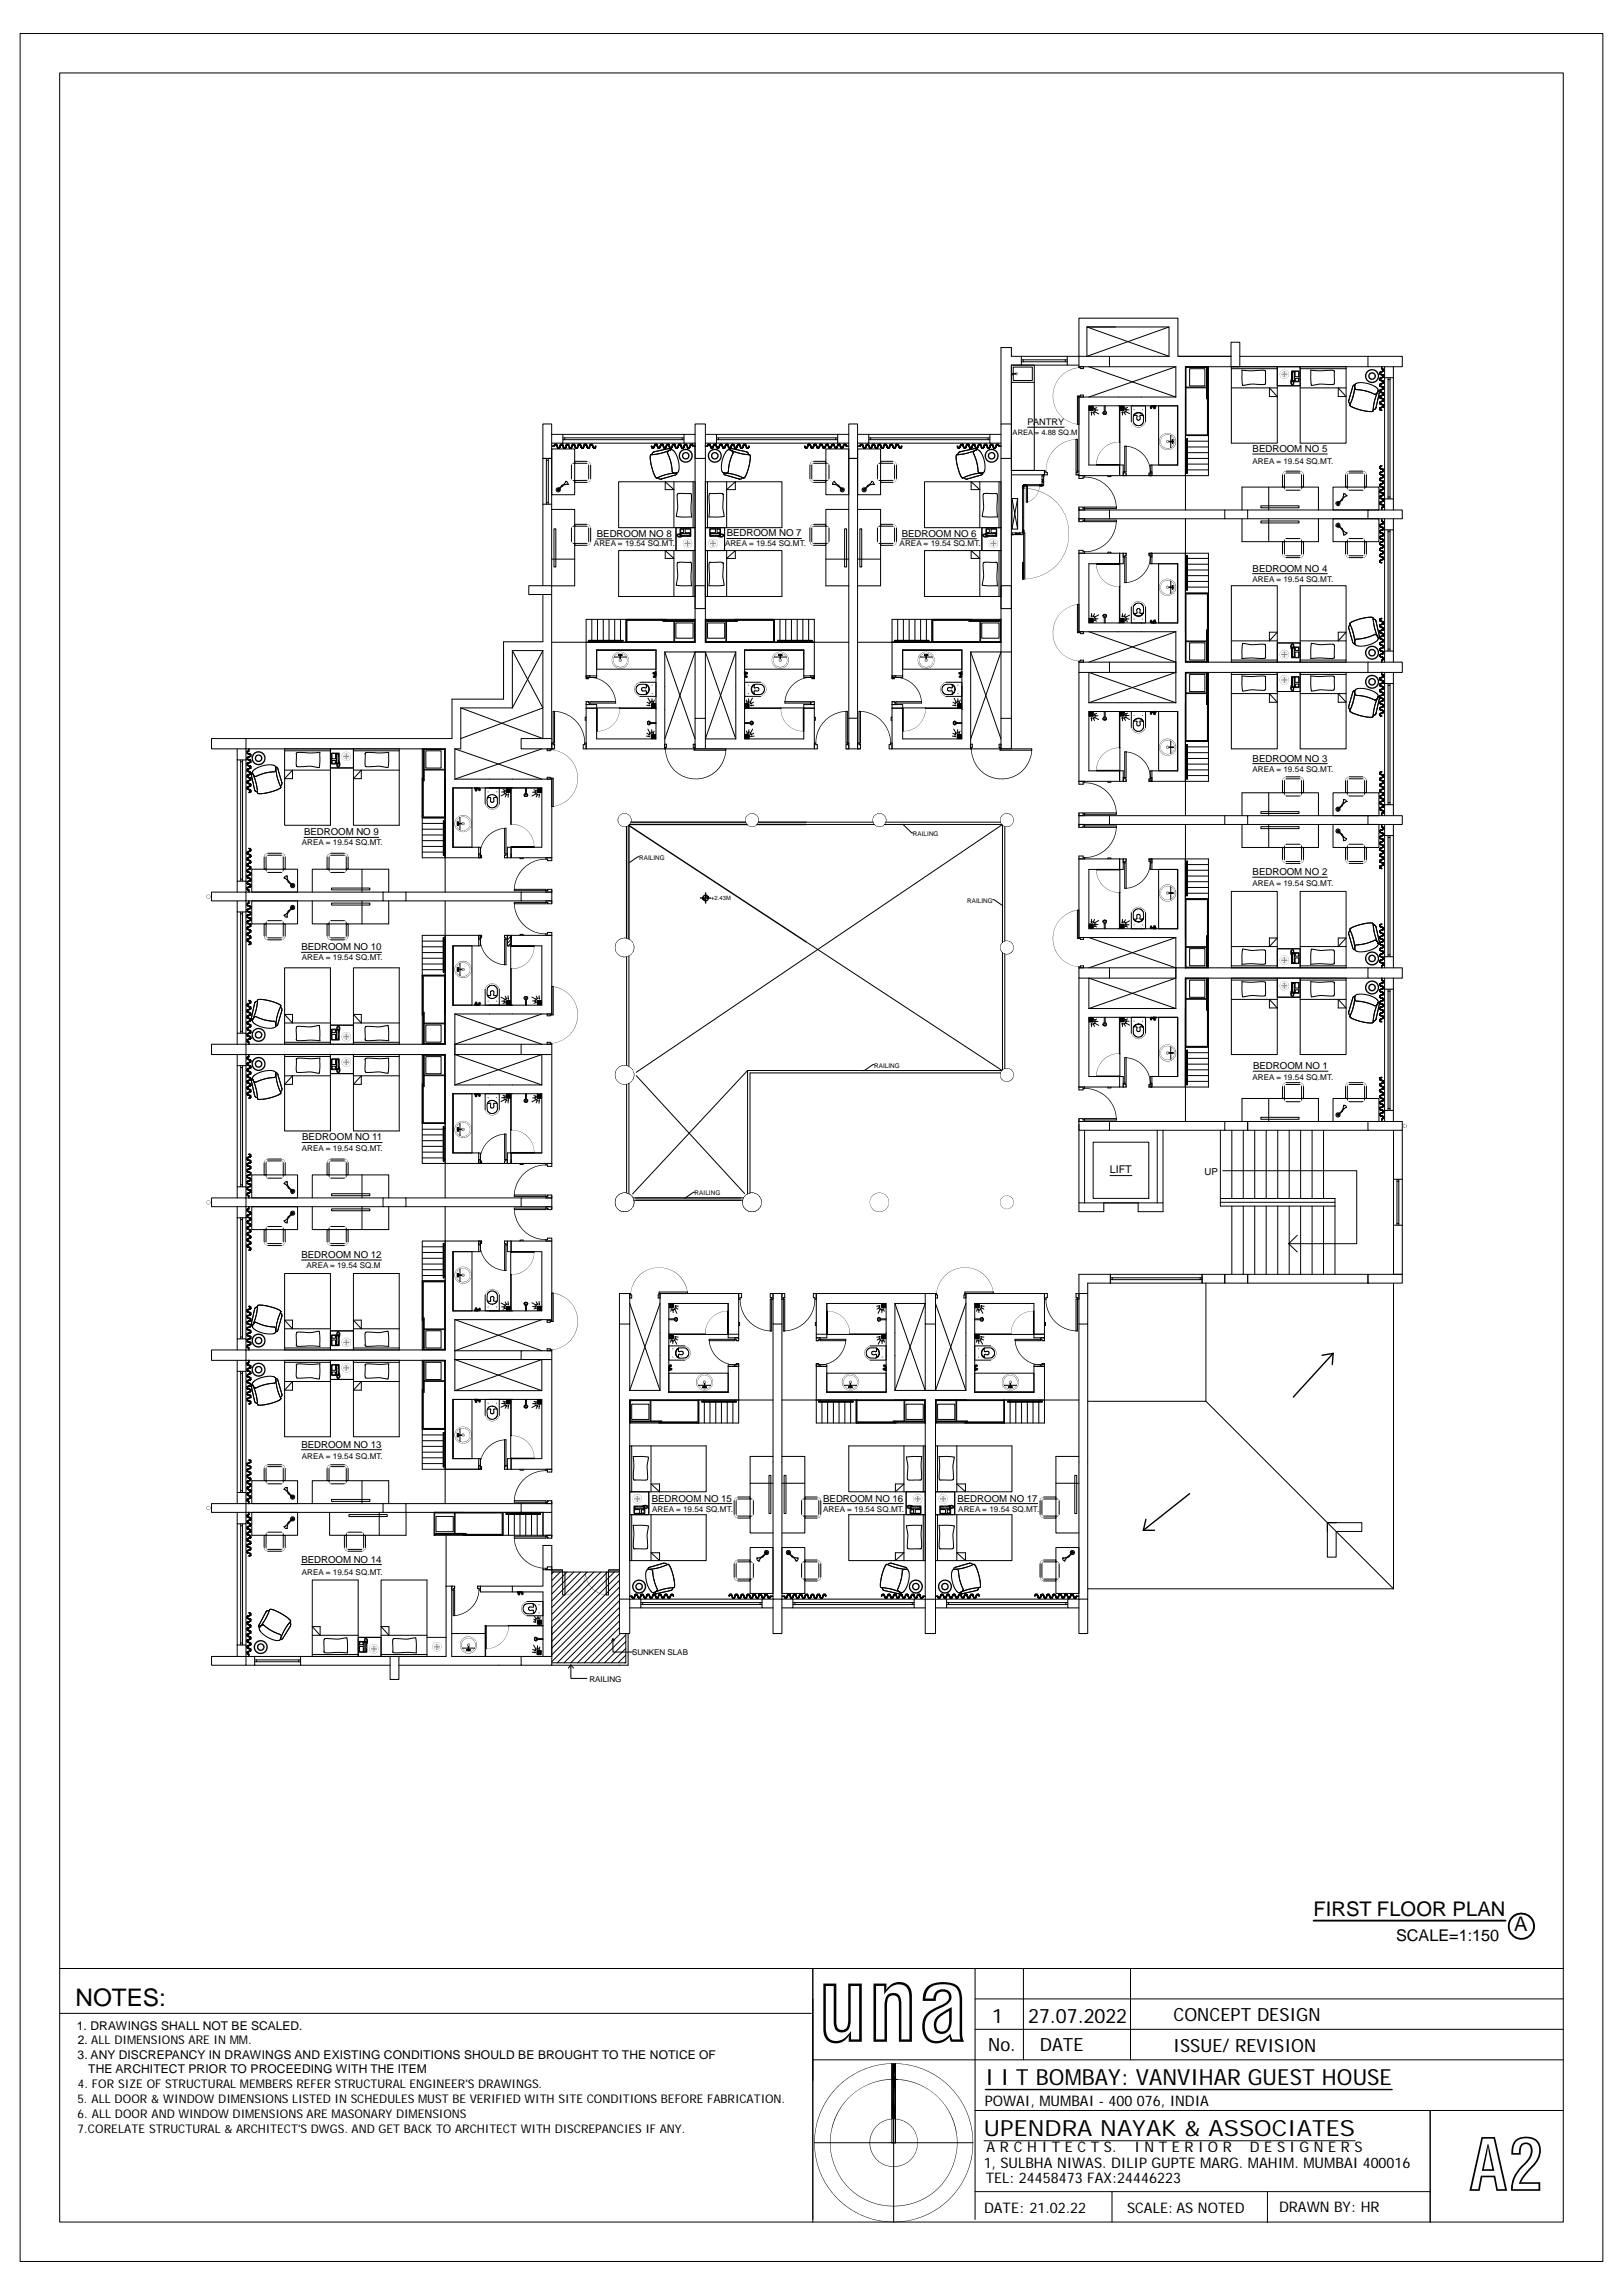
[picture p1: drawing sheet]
<svg xmlns="http://www.w3.org/2000/svg" width="297mm" height="420mm" viewBox="0 0 297 420" stroke-linecap="round" stroke-linejoin="round" font-family="sans-serif">
<defs><g id="words">
<text font-size="18.9" x="149.6" y="373.8">una</text>
<text font-size="13.1" x="268.8" y="401.1">A2</text>
<text font-size="4.4" x="13.8" y="367.3">NOTES:</text>
<g font-size="4.1">
<text x="180.4" y="381.7">I I T BOMBAY: VANVIHAR GUEST HOUSE</text>
<text x="180.1" y="391.1">UPENDRA NAYAK &amp; ASSOCIATES</text>
</g>
<g font-size="3.7">
<text x="240.4" y="350.8">FIRST FLOOR PLAN</text>
<text x="277.1" y="353.5">A</text>
</g>
<g font-size="3.6">
<text x="181.6" y="370.3">1</text>
<text x="188.2" y="370.3">27.07.2022</text>
</g>
<g font-size="3.3">
<text x="214.8" y="370">CONCEPT DESIGN</text>
<text x="180.9" y="375.6">No.</text>
<text x="190.3" y="375.6">DATE</text>
<text x="214.7" y="375.6">ISSUE/ REVISION</text>
</g>
<text font-size="3" x="255.5" y="355.4">SCALE=1:150</text>
<g font-size="2.7">
<text x="180.3" y="385.6">POWAI, MUMBAI - 400 076, INDIA</text>
<text x="180.5" y="394">A R C H I T E C T S.</text>
<text x="207.6" y="394">I N T E R I O R</text>
<text x="228.8" y="394">D E S I G N E R S</text>
<text x="180" y="396.9">1, SULBHA NIWAS. DILIP GUPTE MARG. MAHIM. MUMBAI 400016</text>
<text x="180.4" y="399.7">TEL: 24458473 FAX:24446223</text>
<text x="180.1" y="405.1">DATE: 21.02.22</text>
<text x="206.3" y="405.1">SCALE: AS NOTED</text>
<text x="234.1" y="405">DRAWN BY: HR</text>
</g>
<g font-size="2.2">
<text x="14.1" y="371.6">1. DRAWINGS SHALL NOT BE SCALED.</text>
<text x="14.2" y="376.9">3. ANY DISCREPANCY IN DRAWINGS AND EXISTING CONDITIONS SHOULD BE BROUGHT TO THE NOTICE OF</text>
<text x="14.2" y="374.3">2. ALL DIMENSIONS ARE IN MM.</text>
<text x="14.2" y="382.3">4. FOR SIZE OF STRUCTURAL MEMBERS REFER STRUCTURAL ENGINEER'S DRAWINGS.</text>
<text x="16.2" y="379.6">THE ARCHITECT PRIOR TO PROCEEDING WITH THE ITEM</text>
<text x="14.2" y="385">5. ALL DOOR &amp; WINDOW DIMENSIONS LISTED IN SCHEDULES MUST BE VERIFIED WITH SITE CONDITIONS BEFORE FABRICATION.</text>
<text x="14.2" y="387.7">6. ALL DOOR AND WINDOW DIMENSIONS ARE MASONARY DIMENSIONS</text>
<text x="14.2" y="390.4">7.CORELATE STRUCTURAL &amp; ARCHITECT'S DWGS. AND GET BACK TO ARCHITECT WITH DISCREPANCIES IF ANY.</text>
</g>
<text font-size="2" x="203.1" y="214.8">LIFT</text>
<g font-size="1.8">
<text x="229.3" y="82.8">BEDROOM NO 5</text>
<text x="109.2" y="98.3">BEDROOM NO 8</text>
<text x="133" y="98.2">BEDROOM NO 7</text>
<text x="165" y="98.3">BEDROOM NO 6</text>
<text x="229.3" y="104.6">BEDROOM NO 4</text>
<text x="229.3" y="139.4">BEDROOM NO 3</text>
<text x="55.6" y="152.9">BEDROOM NO 9</text>
<text x="229.3" y="160.2">BEDROOM NO 2</text>
<text x="55.2" y="174">BEDROOM NO 10</text>
<text x="229.4" y="195.7">BEDROOM NO 1</text>
<text x="55.3" y="208.8">BEDROOM NO 11</text>
<text x="220.4" y="215">UP</text>
<text x="55.2" y="230.3">BEDROOM NO 12</text>
<text x="55.2" y="265">BEDROOM NO 13</text>
<text x="119.3" y="274.9">BEDROOM NO 15</text>
<text x="150.7" y="274.9">BEDROOM NO 16</text>
<text x="175.2" y="274.9">BEDROOM NO 17</text>
<text x="55.2" y="286.1">BEDROOM NO 14</text>
</g>
<text font-size="1.7" x="188" y="77.9">PANTRY</text>
<g font-size="1.5">
<text x="229.2" y="85">AREA = 19.54 SQ.MT.</text>
<text x="108.7" y="100">AREA = 19.54 SQ.MT.</text>
<text x="132.7" y="100">AREA = 19.54 SQ.MT.</text>
<text x="164.7" y="100">AREA = 19.54 SQ.MT.</text>
<text x="229.2" y="106.5">AREA = 19.54 SQ.MT.</text>
<text x="229.2" y="141.4">AREA = 19.54 SQ.MT.</text>
<text x="55.2" y="154.8">AREA = 19.54 SQ.MT.</text>
<text x="229.2" y="162.2">AREA = 19.54 SQ.MT.</text>
<text x="55.2" y="175.8">AREA = 19.54 SQ.MT.</text>
<text x="229.2" y="197.7">AREA = 19.54 SQ.MT.</text>
<text x="55.2" y="210.6">AREA = 19.54 SQ.MT.</text>
<text x="56.1" y="232.1">AREA = 19.54 SQ.M</text>
<text x="55.2" y="267.1">AREA = 19.54 SQ.MT.</text>
<text x="119.3" y="276.7">AREA = 19.54 SQ.MT.</text>
<text x="150.7" y="276.7">AREA = 19.54 SQ.MT.</text>
<text x="175.4" y="276.7">AREA = 19.54 SQ.MT.</text>
<text x="55.2" y="288.4">AREA = 19.54 SQ.MT.</text>
<text x="115.7" y="303">SUNKEN SLAB</text>
<text x="107.9" y="308">RAILING</text>
</g>
<text font-size="1.4" x="185.3" y="79.7">AREA = 4.88 SQ.M</text>
<g font-size="1.2">
<text x="167.1" y="153.1">RAILING</text>
<text x="117" y="157.4">RAILING</text>
<text x="177" y="165.3">RAILING</text>
<text x="160" y="195.5">RAILING</text>
<text x="127.1" y="218.8">RAILING</text>
</g>
<text font-size="1.1" x="130.1" y="164.8">+2.43M</text>
</g></defs>
<g fill="#000">
<path d="M185.2 68.3h.1v.2h-.1l.1-.1z" fill-rule="evenodd"/>
<path d="M185.9 68.2a.28 .28 0 0 1 .4 .1 .28 .28 0 0 1-.2 .4 .28 .28 0 0 1-.3-.3 .24 .24 0 0 0 .2 .3 .24 .24 0 0 0 .3-.2l-.2-.3-.3 .2z" fill-rule="evenodd"/>
<path d="M193.9 69.1a5.3 5.3 0 0 1 3.6-1.8 5.2 5.2 0 0 0-4.8 5.1 5.2 5.2 0 0 0 4.5 5.3 5.2 5.2 0 0 1-3.3-8.6z" fill-rule="evenodd"/>
<path d="M190.2 88.9a3 3 0 0 1-2.2 3 3.2 3.2 0 0 0 2.2-3z" fill-rule="evenodd"/>
<path d="M198.5 87.3a5.8 5.8 0 0 1 5.9 5.5h-.1a5.7 5.7 0 0 0-5.8-5.4z" fill-rule="evenodd"/>
<path d="M198.5 87.3l.1 .1z" fill-rule="evenodd"/>
<path d="M187.3 89.4a8.3 8.3 0 0 1 8.4 8.3 8.3 8.3 0 0 1-8.4 8.3 8.3 8.3 0 0 0 8.3-8.3 8.3 8.3 0 0 0-8.3-8.3z" fill-rule="evenodd"/>
<path d="M194.5 111.9a4.1 4.1 0 0 1 2.7-1.2 5.2 5.2 0 0 0-4.5 5.3 5.2 5.2 0 0 0 4.8 5.1 5.3 5.3 0 0 1-4.6-3.6 5.3 5.3 0 0 1 1.6-5.6z" fill-rule="evenodd"/>
<path d="M198.5 100.9a5.7 5.7 0 0 0 5.8-5.4h.1a5.8 5.8 0 0 1-5.9 5.6z" fill-rule="evenodd"/>
<path d="M198.5 101l.1 .1z" fill-rule="evenodd"/>
<path d="M101.5 130.2l.1 .1z" fill-rule="evenodd"/>
<path d="M101.5 130.2a5.8 5.8 0 0 1 5.6 5.8h-.1a5.7 5.7 0 0 0-5.5-5.7z" fill-rule="evenodd"/>
<path d="M107 136l.1 .1z" fill-rule="evenodd"/>
<path d="M151.1 131.7a5.8 5.8 0 0 1 3.7-1.5v.1a5.7 5.7 0 0 0-5.4 5.7h-.2a5.8 5.8 0 0 1 1.9-4.3z" fill-rule="evenodd"/>
<path d="M149.3 136l.1 .1z" fill-rule="evenodd"/>
<path d="M154.8 130.2l.1 .1z" fill-rule="evenodd"/>
<path d="M157.5 130.2a5.8 5.8 0 0 1 5.5 5.8h-.1a5.7 5.7 0 0 0-5.4-5.7z" fill-rule="evenodd"/>
<path d="M162.9 136l.1 .1z" fill-rule="evenodd"/>
<path d="M95.6 159.1a5.9 5.9 0 0 1 4.3-1.9v.2a5.7 5.7 0 0 0-5.7 5.4h-.1a5.7 5.7 0 0 1 1.5-3.7z" fill-rule="evenodd"/>
<path d="M99.9 157.2l.1 .2z" fill-rule="evenodd"/>
<path d="M101 137.2a5.3 5.3 0 0 1 4.8 5.1 5.3 5.3 0 0 1-4.6 5.4 5.3 5.3 0 0 0 4.5-5.3 5.3 5.3 0 0 0-4.7-5.2z" fill-rule="evenodd"/>
<path d="M113.6 149.1a1.25 1.25 0 0 1 1.8 .6 1.25 1.25 0 0 1-.9 1.7 1.25 1.25 0 0 1-1.4-1.3 1.21 1.21 0 0 0 1.8 1.1 1.21 1.21 0 0 0 0-2.1 1.26 1.26 0 0 0-1.8 1l.1-.6z" fill-rule="evenodd"/>
<path d="M113.6 149.1a1.25 1.25 0 0 1 1.8 .6 1.25 1.25 0 0 1-.9 1.7 1.25 1.25 0 0 1-1.4-1.3 1.21 1.21 0 0 0 1.8 1.1 1.21 1.21 0 0 0 0-2.1 1.26 1.26 0 0 0-1.8 1l.1-.6z" fill-rule="evenodd"/>
<path d="M136.9 149.1a1.25 1.25 0 0 1 1.9 .6 1.25 1.25 0 0 1-.9 1.7 1.25 1.25 0 0 1-1.5-1.3 1.22 1.22 0 0 0 1.6 1.2 1.22 1.22 0 0 0 .6-1.9 1.24 1.24 0 0 0-1.4-.4 1.24 1.24 0 0 0-.8 1.1l.1-.6z" fill-rule="evenodd"/>
<path d="M136.9 149.1a1.25 1.25 0 0 1 1.9 .6 1.25 1.25 0 0 1-.9 1.7 1.25 1.25 0 0 1-1.5-1.3 1.22 1.22 0 0 0 1.6 1.2 1.22 1.22 0 0 0 .6-1.9 1.24 1.24 0 0 0-1.4-.4 1.24 1.24 0 0 0-.8 1.1l.1-.6z" fill-rule="evenodd"/>
<path d="M160.2 149.1a1.25 1.25 0 0 1 1.9 .5 1.25 1.25 0 0 1-.9 1.8 1.25 1.25 0 0 1-1.5-1.3 1.22 1.22 0 0 0 1.6 1.2 1.22 1.22 0 0 0 .6-1.9 1.24 1.24 0 0 0-1.4-.4 1.24 1.24 0 0 0-.8 1.1l.2-.6z" fill-rule="evenodd"/>
<path d="M160.2 149.1a1.25 1.25 0 0 1 1.9 .5 1.25 1.25 0 0 1-.9 1.8 1.25 1.25 0 0 1-1.5-1.3 1.22 1.22 0 0 0 1.6 1.2 1.22 1.22 0 0 0 .6-1.9 1.24 1.24 0 0 0-1.4-.4 1.24 1.24 0 0 0-.8 1.1l.2-.6z" fill-rule="evenodd"/>
<path d="M183.5 149.2a1.25 1.25 0 0 1 1.9 .4 1.25 1.25 0 0 1-.8 1.8 1.25 1.25 0 0 1-1.6-1.3 1.22 1.22 0 0 0 1.6 1.2 1.22 1.22 0 0 0 .6-1.9 1.24 1.24 0 0 0-1.3-.4 1.24 1.24 0 0 0-.9 1.1l.2-.6z" fill-rule="evenodd"/>
<path d="M183.5 149.2a1.25 1.25 0 0 1 1.9 .4 1.25 1.25 0 0 1-.8 1.8 1.25 1.25 0 0 1-1.6-1.3 1.22 1.22 0 0 0 1.6 1.2 1.22 1.22 0 0 0 .6-1.9 1.24 1.24 0 0 0-1.3-.4 1.24 1.24 0 0 0-.9 1.1l.2-.6z" fill-rule="evenodd"/>
<path d="M198.5 156.9a5.7 5.7 0 0 0 5.8-5.4h.1a5.8 5.8 0 0 1-5.9 5.6z" fill-rule="evenodd"/>
<path d="M198.5 143.2a5.8 5.8 0 0 1 5.9 5.6h-.1a5.7 5.7 0 0 0-5.8-5.4z" fill-rule="evenodd"/>
<path d="M198.5 156.9l.1 .1z" fill-rule="evenodd"/>
<path d="M198.5 143.3h.1z" fill-rule="evenodd"/>
<path d="M204.3 148.8l.1 .1z" fill-rule="evenodd"/>
<path d="M37.9 163.9a.38 .38 0 0 1 .6 .1 .38 .38 0 0 1-.3 .5 .38 .38 0 0 1-.4-.4 .34 .34 0 0 0 .5 .3 .34 .34 0 0 0 0-.5 .38 .38 0 0 0-.5 .2z" fill-rule="evenodd"/>
<path d="M94.1 162.8l.1 .1z" fill-rule="evenodd"/>
<path d="M94.1 165.5h.1a5.7 5.7 0 0 0 5.7 5.4v.1a5.8 5.8 0 0 1-5.8-5.5z" fill-rule="evenodd"/>
<path d="M99.9 170.9l.1 .1z" fill-rule="evenodd"/>
<path d="M113.1 172.2a1.77 1.77 0 0 1 2.7 .4 1.77 1.77 0 0 1-1 2.6 1.77 1.77 0 0 1-2.3-1.7 1.73 1.73 0 0 0 2.6 1.5 1.73 1.73 0 0 0 .1-3 1.77 1.77 0 0 0-2.7 1.5l.2-.8z" fill-rule="evenodd"/>
<path d="M113.1 172.2a1.77 1.77 0 0 1 2.7 .4 1.77 1.77 0 0 1-1 2.6 1.77 1.77 0 0 1-2.3-1.7 1.73 1.73 0 0 0 2.6 1.5 1.73 1.73 0 0 0 .1-3 1.77 1.77 0 0 0-2.7 1.5l.2-.8z" fill-rule="evenodd"/>
<path d="M183.5 172.5a1.25 1.25 0 0 1 1.9 .4 1.25 1.25 0 0 1-.8 1.8 1.25 1.25 0 0 1-1.6-1.2 1.21 1.21 0 0 0 1.8 1 1.21 1.21 0 0 0 0-2.1 1.25 1.25 0 0 0-1.8 1.1l.2-.6z" fill-rule="evenodd"/>
<path d="M183.5 172.5a1.25 1.25 0 0 1 1.9 .4 1.25 1.25 0 0 1-.8 1.8 1.25 1.25 0 0 1-1.6-1.2 1.21 1.21 0 0 0 1.8 1 1.21 1.21 0 0 0 0-2.1 1.25 1.25 0 0 0-1.8 1.1l.2-.6z" fill-rule="evenodd"/>
<path d="M194.5 167.8a4.1 4.1 0 0 1 2.7-1.2 5.2 5.2 0 0 0-4.5 5.4 5.2 5.2 0 0 0 4.8 5 5.2 5.2 0 0 1-4.6-3.6 5.2 5.2 0 0 1 1.6-5.6z" fill-rule="evenodd"/>
<path d="M101.2 180.6a5.3 5.3 0 0 1 4.6 5.3 5.3 5.3 0 0 1-4.8 5.1 5.3 5.3 0 0 0 4.7-5.1 5.3 5.3 0 0 0-4.5-5.3z" fill-rule="evenodd"/>
<path d="M113.1 195.5a1.77 1.77 0 0 1 2.8 .4 1.77 1.77 0 0 1-1.1 2.6 1.77 1.77 0 0 1-2.3-1.7 1.73 1.73 0 0 0 2.6 1.5 1.73 1.73 0 0 0 .1-3 1.77 1.77 0 0 0-2.7 1.5l.2-.8z" fill-rule="evenodd"/>
<path d="M113.1 195.5a1.77 1.77 0 0 1 2.8 .4 1.77 1.77 0 0 1-1.1 2.6 1.77 1.77 0 0 1-2.3-1.7 1.73 1.73 0 0 0 2.6 1.5 1.73 1.73 0 0 0 .1-3 1.77 1.77 0 0 0-2.7 1.5l.2-.8z" fill-rule="evenodd"/>
<path d="M183.5 195.8a1.25 1.25 0 0 1 1.9 .4 1.25 1.25 0 0 1-.8 1.8 1.25 1.25 0 0 1-1.6-1.2 1.21 1.21 0 0 0 1.8 1 1.21 1.21 0 0 0 .1-2.1 1.24 1.24 0 0 0-1.9 1.1l.2-.6z" fill-rule="evenodd"/>
<path d="M183.5 195.8a1.25 1.25 0 0 1 1.9 .4 1.25 1.25 0 0 1-.8 1.8 1.25 1.25 0 0 1-1.6-1.2 1.21 1.21 0 0 0 1.8 1 1.21 1.21 0 0 0 .1-2.1 1.24 1.24 0 0 0-1.9 1.1l.2-.6z" fill-rule="evenodd"/>
<path d="M198.5 199.2a5.8 5.8 0 0 1 5.9 5.6h-.1a5.7 5.7 0 0 0-5.8-5.5z" fill-rule="evenodd"/>
<path d="M198.5 199.2l.1 .1z" fill-rule="evenodd"/>
<path d="M95.6 215.1a5.8 5.8 0 0 1 4.3-1.9v.1a5.7 5.7 0 0 0-5.7 5.5h-.1a5.8 5.8 0 0 1 1.5-3.7z" fill-rule="evenodd"/>
<path d="M99.9 213.2l.1 .1z" fill-rule="evenodd"/>
<path d="M204.3 204.7l.1 .1z" fill-rule="evenodd"/>
<path d="M256.9 205.8a.37 .37 0 0 1 .6 .2 .37 .37 0 0 1-.3 .5 .37 .37 0 0 1-.4-.4l.4 .4 .2-.1v-.5l-.2-.1-.4 .3z" fill-rule="evenodd"/>
<path d="M37.9 219.8a.37 .37 0 0 1 .6 .2 .37 .37 0 0 1-.3 .5 .37 .37 0 0 1-.4-.4 .35 .35 0 0 0 .4 .3 .35 .35 0 0 0 .2-.5 .39 .39 0 0 0-.6 .2z" fill-rule="evenodd"/>
<path d="M94.1 221.4l.1 .1z" fill-rule="evenodd"/>
<path d="M94.1 221.4h.1a5.7 5.7 0 0 0 5.7 5.5v.1a5.8 5.8 0 0 1-5.8-5.6z" fill-rule="evenodd"/>
<path d="M101.2 236.7a5.3 5.3 0 0 1 4.6 5.3 5.3 5.3 0 0 1-4.8 5.1 5.3 5.3 0 0 0 4.7-5.1 5.3 5.3 0 0 0-4.5-5.3z" fill-rule="evenodd"/>
<path d="M113.1 218.9a1.77 1.77 0 0 1 2.8 .3 1.77 1.77 0 0 1-1.1 2.6 1.77 1.77 0 0 1-2.3-1.7 1.73 1.73 0 0 0 1.6 1.7 1.73 1.73 0 0 0 1.9-1.4 1.73 1.73 0 0 0-1.3-2 1.79 1.79 0 0 0-2.2 1.7l.2-.7z" fill-rule="evenodd"/>
<path d="M113.1 218.9a1.77 1.77 0 0 1 2.8 .3 1.77 1.77 0 0 1-1.1 2.6 1.77 1.77 0 0 1-2.3-1.7 1.73 1.73 0 0 0 1.6 1.7 1.73 1.73 0 0 0 1.9-1.4 1.73 1.73 0 0 0-1.3-2 1.79 1.79 0 0 0-2.2 1.7l.2-.7z" fill-rule="evenodd"/>
<path d="M113.1 218.9a1.77 1.77 0 0 1 2.8 .3 1.77 1.77 0 0 1-1.1 2.6 1.77 1.77 0 0 1-2.3-1.7 1.73 1.73 0 0 0 1.6 1.7 1.73 1.73 0 0 0 1.9-1.4 1.73 1.73 0 0 0-1.3-2 1.79 1.79 0 0 0-2.2 1.7l.2-.7z" fill-rule="evenodd"/>
<path d="M117.2 233.3a5.3 5.3 0 0 1 8.6 3.2 5.3 5.3 0 0 0-5.3-4.4 5.3 5.3 0 0 0-5.1 4.7 5.4 5.4 0 0 1 1.8-3.5z" fill-rule="evenodd"/>
<path d="M135.4 237.9h.1a5.7 5.7 0 0 0 5.5 5.7v.1a5.8 5.8 0 0 1-5.6-5.8z" fill-rule="evenodd"/>
<path d="M135.4 237.8l.1 .1z" fill-rule="evenodd"/>
<path d="M136.4 218.9a1.77 1.77 0 0 1 2.8 .3 1.77 1.77 0 0 1-1.1 2.6 1.77 1.77 0 0 1-2.3-1.7 1.74 1.74 0 0 0 2.6 1.5 1.74 1.74 0 0 0 .1-3 1.79 1.79 0 0 0-2.7 1.5l.2-.7z" fill-rule="evenodd"/>
<path d="M136.4 218.9a1.77 1.77 0 0 1 2.8 .3 1.77 1.77 0 0 1-1.1 2.6 1.77 1.77 0 0 1-2.3-1.7 1.74 1.74 0 0 0 2.6 1.5 1.74 1.74 0 0 0 .1-3 1.79 1.79 0 0 0-2.7 1.5l.2-.7z" fill-rule="evenodd"/>
<path d="M136.4 218.9a1.77 1.77 0 0 1 2.8 .3 1.77 1.77 0 0 1-1.1 2.6 1.77 1.77 0 0 1-2.3-1.7 1.74 1.74 0 0 0 2.6 1.5 1.74 1.74 0 0 0 .1-3 1.79 1.79 0 0 0-2.7 1.5l.2-.7z" fill-rule="evenodd"/>
<path d="M149.1 237.9h.1a5.8 5.8 0 0 1-5.6 5.8v-.1a5.7 5.7 0 0 0 5.5-5.7z" fill-rule="evenodd"/>
<path d="M149.1 237.8l.1 .1z" fill-rule="evenodd"/>
<path d="M159.7 218.9a1.77 1.77 0 0 1 2.8 .3 1.77 1.77 0 0 1-1.1 2.6 1.77 1.77 0 0 1-2.2-1.7 1.74 1.74 0 0 0 1.6 1.7 1.74 1.74 0 0 0 1.8-1.4 1.74 1.74 0 0 0-1.3-2 1.81 1.81 0 0 0-2.1 1.7l.1-.7z" fill-rule="evenodd"/>
<path d="M173.2 233.3a5.3 5.3 0 0 1 8.6 3.2 5.3 5.3 0 0 0-5.3-4.4 5.3 5.3 0 0 0-5.1 4.7 5.4 5.4 0 0 1 1.8-3.5z" fill-rule="evenodd"/>
<path d="M183.5 219.1a1.25 1.25 0 0 1 1.9 .4 1.25 1.25 0 0 1-.8 1.8 1.25 1.25 0 0 1-1.6-1.2 1.21 1.21 0 0 0 1.8 1.1 1.21 1.21 0 0 0 0-2.1 1.25 1.25 0 0 0-1.8 1l.2-.6z" fill-rule="evenodd"/>
<path d="M191.4 237.9h.1a5.7 5.7 0 0 0 5.4 5.7v.1a5.8 5.8 0 0 1-5.5-5.8z" fill-rule="evenodd"/>
<path d="M140.9 243.6l.1 .1z" fill-rule="evenodd"/>
<path d="M143.6 243.6l.1 .1z" fill-rule="evenodd"/>
<path d="M196.9 243.6l.1 .1z" fill-rule="evenodd"/>
<path d="M37.9 275.8a.37 .37 0 0 1 .6 .1 .37 .37 0 0 1-.3 .5 .37 .37 0 0 1-.4-.3 .35 .35 0 0 0 .4 .3 .35 .35 0 0 0 .2-.6 .39 .39 0 0 0-.6 .3z" fill-rule="evenodd"/>
<path d="M95.6 271.1a5.8 5.8 0 0 1 4.3-1.9v.1a5.7 5.7 0 0 0-5.7 5.4h-.1a5.7 5.7 0 0 1 1.5-3.6z" fill-rule="evenodd"/>
<path d="M107.1 287.8a4.1 4.1 0 0 1-3.7 4.2 4.2 4.2 0 0 0 3.7-4.2z" fill-rule="evenodd"/>
<path d="M107.1 287.8a4.3 4.3 0 0 0 3.9 4.2 4.2 4.2 0 0 1-3.9-4.2z" fill-rule="evenodd"/>
<circle cx="204.3" cy="92.8" r=".06"/>
<circle cx="204.3" cy="95.5" r=".06"/>
<circle cx="157.5" cy="130.2" r=".06"/>
<circle cx="204.3" cy="151.5" r=".06"/>
<circle cx="94.1" cy="165.5" r=".06"/>
<circle cx="94.1" cy="218.8" r=".06"/>
<circle cx="99.9" cy="227" r=".06"/>
<circle cx="191.4" cy="237.9" r=".06"/>
<circle cx="94.1" cy="274.7" r=".06"/>
<circle cx="99.9" cy="269.2" r=".06"/>
</g>
<g fill="none" stroke="#000" stroke-width=".18">
<path d="M204.2 59.9h-5.3l15.1 5.3M214 59.9l-15.1 5.3v-5.3h15.1v5.3M99.4 77.6h1.6v6.3h-1.6zM101 79.5h2v1.6h-2M103 79.5h22.2M127.2 77.6h1.9v6.3h-1.9zM127.2 79.5h-2v1.6h2v36.5M129.1 79.5h2v1.6h-2M131.1 79.5h22.2M155.3 77.6h1.7v6.3h-1.7zM155.3 79.5h-2v1.6h2M157 79.5h2v1.6h-2"/>
<path d="M159 79.5h22.2M183.2 79.5h-2v1.6h2M183.2 77.6h1.9v6.3h-1.9zM185.1 66.8h4.2v19.3h-4.2zM185.1 70h4.2M185.2 68.4v.1M185.3 68.5v.1M185.3 68.4l.2 .1M185.4 67.2h3.5v2.5h-3.5zM185.5 68.4v.1v-.1h.4v.1h-.6l-.1 .1h.1l-.1-.1M186.9 65.9h8.4M186.9 66.2h8.4"/>
<path d="M186.9 65.2v1.6M187.3 65.9v.3M195 65.9v.3M195.3 65.2h-10.2v-1.6h-1.9v14M195.3 66.8h-10.2v10.8M197.5 67.1h.8v.4h-.6v-.2h-.2zM197.5 72.5v15.1h.7v-.3h.3v-.2M197.5 72.5h-.3v5.2h.3M197.5 72.7h17.7M197.5 65.2h5.6v1.9h-5.6zM197.5 72.5h.2v-.2h.6v.4M199.3 67.1l15.9 5.6"/>
<path d="M203.1 67.1h12.1M203.1 65.2h10.9M215.2 67.1l-15.9 5.6M215.2 67.1v5.6M215.6 65.2h9.7h-9.7v-6.9h-18.1v6.9h-2.2v1.6h2.2M217 67.1h33.4M217 72.7v14.4h-6.2M225.3 62.7h1.6v4.4h-1.6zM250.4 65.2h6.2v1.9h-6.2zM253.4 67.1v2.1h1.6v-2.1M253.4 69.2v22.1M254 69.2v22.1"/>
<path d="M254 69.5h.4M254.4 69.2v22.1M255 69.2v22.1M99.4 92.3h1.6M100 92h.4M100 83.9v8.4M100 84.3h.4M100.4 83.9v8.4M103 81.1h22.2M103 80.2h22.2M103 80.5h22.2M103.4 80.2v.3"/>
<path d="M124.8 80.2v.3M129.1 83.9v33.7M131.1 81.1h22.2M131.1 80.2h22.2M131.1 80.5h22.2M131.5 80.2v.3M153 80.2v.3M159 81.1h22.2M159 80.2h22.2M159 80.5h22.2M159.3 80.2v.3M180.8 80.2v.3"/>
<path d="M183.2 83.9v47.6M185.1 86.9h6.1M185.1 86.1h6.1M185.1 81.1v50.4M185.2 91.3h1v5.6h-1zM185.2 91.3l1 5.6M185.2 97.6h.7v.3h-.7zM185.9 97.6l.1 .1-.1-.1M185.9 97.7h.7M185.9 97.6h.7M185.9 97.9h.7M186 97.7l-.1 .1"/>
<path d="M186.2 91.3l-1 5.6M186.6 97.7v.1M186.6 97.6h.7v.3h-.7zM186.6 97.6l-.1 .1M187.2 89.4v7.7M187.3 89.4v7.7M187.8 88.7h2.4M188 88.9v3h-.2v-3h2.4M190.7 88.2h.3v.7h-.3zM190.7 87.1h.3v.7h-.3zM190.7 87.8v.4M190.8 87.8l.1 .1"/>
<path d="M190.9 87.8v.4M190.9 88.1l-.1 .1M190.9 88.1l.1 .1M191 87.8l-.1 .1M191 87.8v.4M197.5 93.4h5.6v1.6h-5.6zM197.5 92.8v.6h1v-.6h5.8v.3h-6.1v-.3zM197.5 95v.5h.7v-.3h6.1v.3h-5.8v-.5zM198.2 95.4h.1M198.2 93h.1M199.3 85.1v-10.8h16.2v10.8h-4.7M199.3 85.1h5.6v2h-7.4"/>
<path d="M203.1 95h21.1M203.1 93.4h21.1M224.2 93.4h4.1v1.6h-4.1zM228.3 93.4h22.1M228.3 95h22.1M250.4 93.4h6.2v1.6h-6.2zM253.4 93.4v-2.1h1.6v2.1M253.4 95v2h1.6v-2M253.4 97v22.2M254 91h.4M254 97v22.2M254 97.3h.4"/>
<path d="M254.4 97v22.2M255 97v22.2M93.8 119.1l5.6 10.5-15.1 5.6M93.8 119.1v10.5M93.8 119.1h5.6M96.8 107.2h4.2v1.6h-4.2zM99.4 107.2v-23.3h1.6v23.3M99.4 108.8v8.7h-7.2v10.5h-9.5v7.2h-37.7M99.4 119.1l-5.6 10.5M99.4 119.1v16.1l-15.1-5.6M101 108.8v26.4M121.7 117.6h-14.4v6.1"/>
<path d="M121.7 119.4v17.7M121.7 119.4l5.5 15.9M127.2 107.2h1.9v4.2h-1.9zM134.7 117.6h14.3v6.1M134.7 119.4v15.9M134.7 119.4l-5.6 15.9h5.6M134.7 119.4h-13M177.7 119.4l5.5 15.9M177.7 119.4h7.4M177.7 117.6h-14.4v6.1M177.7 119.4v17.7M183.2 107.2h1.9v4.2h-1.9z"/>
<path d="M183.2 119.4l-5.5 15.9M187.3 103h-.2v3h.2v-8.4h.3v8.4M197.5 110.7h-.3v5.1h.3M197.5 101.3h7.4v1.9h-5.6v10.8h16.2v-10.8h-4.7M197.5 115.7h17.7M198.3 115.7v.3h-.6v-.2h-.2M198.5 101.3v-.3h-.3v-.2h-.7v15M199.3 115.7l15.9 5.5h-12.1M210.8 101.3h6.2M215.2 115.7l-15.9 5.5M215.2 115.7v13M254 118.8h.4"/>
<path d="M38.7 135.2h6.3v1.9h-6.3zM43.4 137.1v2h1.6v-2M43.4 139.1v22.2M44 139.5h.4M44 139.1v22.2M44.4 139.1v22.2M45 139.1v22.2M83.2 137.1v5.5M83.2 137.1l16 5.5M84.3 129.6v7.5h-1.1M84.3 129.6h9.5M95.4 135.2h5.6v1.9h-5.6z"/>
<path d="M99.2 137.1l-16 5.5M101.2 130.2h.3v5.8h-.5v1.3h-.3v.1h-.6v-.3h1.4v-.8h-.3zM101.4 136.3h.1M107.3 136h-.3v.3h-.3v.8h20.5M109.2 123.7v-4.7h10.9v16.3h-10.9v-5.7h-1.9v7.5M127.2 131.5h1.9v5.6h-1.9zM127.2 131.5v-12.1l-5.5 15.9M129.1 131.5v-12.1l5.6 15.9M129.1 137.1h20.5v-.8h-.3v-.3h-.2v1.1M147.1 123.7v-4.7h-10.8v16.3h10.8v-5.7h1.9v7.5M154.8 130.2h.3v6.1h-.3v.8h.5v-1.1h-.5zM155 136.3h.1"/>
<path d="M155.3 131.5h1.7v5.6h-1.7zM155.3 131.5v-47.6h1.7v47.6M157.2 130.2h.3v5.8h-.5v1.1h.5v-.8h-.3zM157.4 136.3h.1M163.3 136h-.3v.3h-.3v.8h20.5M165.2 123.7v-4.7h10.8v16.3h-10.8v-5.7h-1.9v7.5M183.2 131.5h1.9v5.6h-1.9zM197.5 121h.2v-.1h.6v.3h-.8zM197.5 123.1v20.5h.7v-.3h.3v-.3M197.5 121.2h5.6v1.9h-5.6zM199.3 128.7v-5.6l15.9 5.6M199.3 128.7h15.9"/>
<path d="M203.1 123.1h12.1l-15.9 5.6M217 128.7v14.3h-6.2M217 121.2h33.4M217 123.1h33.4M250.4 121.2h6.2v1.9h-6.2zM253.4 123.1v2h1.6v-2M253.4 125.1v22.2M253.4 121.2v-2h1.6v2M254 125.1v22.2M254 125.5h.4M254.4 125.1v22.2M255 125.1v22.2"/>
<path d="M81.5 142.6v14.4h6.1M83.2 142.6h17.8M87.6 155.1h-4.7v-10.8h16.3v10.8h-5.7v1.9h7.5M87.9 156.3v.7M101 142.5v15.1h-.8v-.3h-.3v-.3M101 142.5h.2v5.2h-.2M101 142.5h-.3v-.2h-.6v.3M147.5 150.5h12.3M147.5 150.9h12.5M161.9 150.9h21.4M162.1 150.5h21M183.4 151l-67 45.3"/>
<path d="M183.5 151.1v21.5M183.9 151.3v21M197.5 148.8v.5h1v-.5h5.8v.3h-6.1v-.3zM197.5 150.9v.6h.7v-.3h6.1v.3h-5.8v-.6zM197.5 157.2h7.4v2h-5.6v10.8h16.2v-10.8h-4.7M197.5 149.3h5.6v1.6h-5.6zM198.2 151.3h.1M198.2 149h.1M198.5 157.2v-.2h-.3v-.3h-.7v15.1M199.3 141.1v-10.8h16.2v10.8h-4.7M199.3 141.1h5.6v1.9h-7.4M203.1 149.3h21.1"/>
<path d="M203.1 150.9h21.1M210.8 157.2h6.2v14.4M224.2 149.3h4.1v1.6h-4.1zM228.3 150.9h22.1M228.3 149.3h22.1M250.4 149.3h6.2v1.6h-6.2zM253.4 149.3v-2h1.6v2M253.4 150.9v2.1h1.6v-2.1M253.4 153v22.2M254 147h.4M254 153v22.2M254 153.3h.4"/>
<path d="M254.4 153v22.2M255 153v22.2M38.7 163.3h6.3v1.6h-6.3zM43.4 164.9v2.1h1.6v-2.1h25.1M43.4 167v22.1M44 167v22.1M44 167.3h.4M44 161h.4M44.4 167v22.1M45 167v22.1M70.1 163.3h-25.1v-2h-1.6v2M70.1 163.3h4.2v1.6h-4.2z"/>
<path d="M74.3 163.3h21.1M74.3 164.9h21.1M87.6 171.2h-6.1v14.4M87.9 171.3v.6M94.1 162.8h5.8v.5h1.1v-.5h-.8v.3h-6.1zM94.1 165.2h6.1v.3h.8v-.6h-1.1v.6h-5.8zM95.4 163.3h5.6v1.6h-5.6zM99.9 171.2v-.2h.3v-.3h.8v15.1M100.2 165.3h.1M100.2 162.9h.1M101 171.2h-7.5v2h5.7v10.8h-16.3v-10.8h4.7M114.7 175.2v19.9"/>
<path d="M115.1 175v20.2M183.5 174.4v21.5M183.9 174.6v21M197.5 166.6h-.3v5.2h.3M197.5 177.2h5.6v1.9h-5.6zM197.5 177h.2v-.2h.6v.4h-.8zM197.5 179.1v20.4h.7v-.2h.3v-.3M198.3 171.6v.4h-.6v-.2h-.2M199.3 171.6l15.9 5.6M203.1 177.2h47.3M203.1 179.1h12.1l-15.9 5.5M215.2 171.6h-17.7"/>
<path d="M215.2 171.6l-15.9 5.6M215.2 171.6v13M217 179.1h33.4M250.4 177.2h6.2v1.9h-6.2zM253.4 179.1v2h1.6v-2M253.4 177.2v-2h1.6v2M254 174.8h.4M38.7 191.2h6.3v1.9h-6.3zM43.4 193.1v2h1.6v-2M43.4 191.2v-2.1h1.6v2.1h36.5M43.4 195.1v22.2M44 195.5h.4"/>
<path d="M44 188.8h.4M44 195.1v22.2M44.4 195.1v22.2M45 195.1v22.2M45 193.1h36.5v19.9h6.1M52.1 193.1v14h8.4v-14M52.1 193.4h8.4M52.1 197h8.4M53.5 197v1.5h-1.4zM54.3 193.8a3.4 3.4 0 0 1 2 0l2.2-.1-.1 2.8-1.6-.3-2.5 .1-.1-.4zM60.5 193.1h4.2v3.5h-4.2zM60.5 196.6h4.2"/>
<path d="M83.2 198.6l16-5.5v5.5M83.2 185.6l16 5.6M83.2 185.6v13M83.2 198.6h16M83.2 185.6h17.8M95.4 193.1h-12.2l16 5.5M95.4 191.2h5.6v1.9h-5.6zM99.2 185.6l-16 5.6h12.2M100.1 185.6v.4h.6v-.2h.3M100.1 190.8h.6v.2h.3v.2h-.9zM101 193.1v20.4h-.8v-.2h-.3v-.3M101 180.6h.2v5.2h-.2"/>
<path d="M114.7 198.5v19.9M115 198.4h.1M115.1 198.4v20.1M116.5 196.9l19.8 21.6M136.8 196l-21 22.6M183.1 196.4h-45.8v22M183.3 196h-46.5v22.5M199.3 197.1v-10.9h16.2v10.9h-4.7M199.3 184.6h15.9M199.3 197.1h5.6v1.9h-7.4M215.2 184.6l-15.9-5.5v5.5M217 184.6v14.4h-6.2"/>
<path d="M253.4 181.1v22.2M254 181.1v22.2M254 181.5h.4M254.4 181.1v22.2M255 181.1v22.2M38.7 219.3h6.3v1.6h-6.3zM44 216.9h.4M70.1 219.3h4.2v1.6h-4.2zM70.1 219.3h-25.1v-2h-1.6v2M74.3 219.3h21.1M87.6 211.1h-4.7v-10.9h16.3v10.9h-5.7v1.9h7.5M87.9 212.3v.7"/>
<path d="M93 213h.5M94.1 218.8h5.8v.5h1.1v-.5h-.8v.2h-6.1zM95.4 219.3h5.6v1.6h-5.6zM100.2 218.9h.1M115.9 219.3h20.2M116 219.7h19.9M197.5 205.3h5.6v1.6h-5.6zM197.5 204.8v.5h1v-.5h5.8v.2h-6.1v-.2zM197.5 205.9v15.9h4.5v-1.6M198.2 204.9h.1M198.5 206.9v13.3M203.1 206.9h21.1"/>
<path d="M203.1 205.3h21.1M211.8 206.9v13.3M212.9 206.9v14.9h-4.6v-1.6M223.4 219.4h20.9v13.9M223.4 206.9v13.9h20.9M223.8 214.3h24.5v13.4h-12.4M224.2 205.3h4.1v1.6h-4.1zM225.4 206.9v12.5M227.5 206.9v12.5M229.6 206.9v12.5M231.7 206.9v12.5M233.8 206.9v12.5"/>
<path d="M235.9 206.9v12.5M238 206.9v12.5M240.1 206.9v12.5M242.2 206.9v12.5M250.4 205.3h-22.1v1.6h22.1M250.4 205.3h6.2v1.6h-6.2zM253.4 205.3v-2h1.6v2M254 202.9h.4M255 206.9v17.4M255.7 215.9v8.4M255.7 216.3h.3M256 215.9v8.4"/>
<path d="M256.6 215.9v8.4M256.6 206.9v9h-1.6M43.4 220.9v2h1.6v-2h25.1M43.4 222.9v22.2M44 222.9v22.2M44 223.3h.4M44.4 222.9v22.2M45 222.9v22.2M74.3 220.9h21.1M87.6 227.2h-6.1v14.4M94.1 221.2h6.1v.2h.8v-.5h-1.1v.5h-5.8zM99.9 227.2v-.3h.3v-.2h.8v15.2"/>
<path d="M100.2 221.3h.1M101 227.2h-7.5v2h5.7v10.8h-16.3v-10.8h4.7M101 236.7h.2v5.2h-.2M113.4 236.8h1.9v5.6h-1.9zM115.3 238.6l5.5 16M115.3 236.8h.1v.3h.2v.5h-.3zM120.6 236.8v.3h-.1v.5h.3M120.6 236.8h15.1v.8h-.3v.3h-.2M120.6 236.8v-.3h5.2v.3M120.8 238.6l-5.5 16M120.8 236.8v17.8M135.2 236.8v7.5h-1.9v-5.7h-10.9v16.3h10.9v-4.7"/>
<path d="M141 236.8v.8h.2v6.1h-.2v-5.8h.5v-1.1zM141.1 237.6h.1M141.5 236.8h1.6v5.6h-1.6zM143.1 236.8v1.1h.5v5.8h-.2v-6.1h.2v-.8zM143.5 237.6h.1M149.4 236.8v7.5h1.9v-5.7h10.9v16.3h-10.9v-4.7M163.8 238.6h5.5l-5.5 16M163.8 238.6v16M163.8 238.6l5.5 16v-12.2M169.3 236.8h1.9v5.6h-1.9zM169.3 236.8h-20.4v.8h.2v.3h.3M171.2 236.8h.2v.3h.2v.5h-.4z"/>
<path d="M171.2 238.6l5.6 16M176.6 236.8v.3h-.2v.5h.4M176.6 236.8h15.1v.8h-.3v.3h-.2M176.6 236.8v-.3h5.2v.3M176.8 236.8v17.8M176.8 238.6l-5.6 16v-12.2M191.2 236.8v7.5h-2v-5.7h-10.8v16.3h10.8v-4.7M197.1 237.6h.1M197.5 236.8h1.6v5.6h-1.6zM197.5 220.2h15.4M199.1 236.8v-1.9h20.9v-1.6h-22.5v4.6h-.6v5.8h.3v-6.1h-.3v-.8h.6M203.2 233.9h16.8"/>
<path d="M203.2 234.3h16.8M203.2 233.3v1.6M203.6 233.9v.4M219.6 233.9v.4M220 233.3h4.2v1.6h-4.2zM220.7 234.9v21.6M223.4 220.1h20.9M224.2 233.3h4.1v1.6h-4.1zM225.4 220.8v12.5M227.5 220.8v12.5M228.3 233.3h22.1v1.6h-22.1zM229.6 220.8v12.5"/>
<path d="M231.7 220.8v12.5M233.8 220.8v12.5M235.9 227.7l1.5 1.5M235.9 220.8v12.5M237.4 226.1l-1.5 1.6M238 220.8v12.5M240.1 220.8v12.5M242.2 220.8v12.5M250.4 233.3h6.2v1.6h-6.2zM255 224.3h1.6v9h-1.6zM255 235v55.9M255.7 224h.3"/>
<path d="M38.7 247.1h6.3v1.9h-6.3zM43.4 247.1v-2h1.6v2h36.5M43.4 251.1v22.1M44 244.8h.4M44 251.4h.4M44 251.1v22.1M44.4 251.1v22.1M45 251.1v22.1M81.5 249h-36.5v2.1h-1.6v-2.1M81.5 254.6v14.4h6.4M83.2 241.6l16 5.7M83.2 241.6v13"/>
<path d="M83.2 241.6h17.8M83.2 254.6h16M95.4 247.3h5.6v1.6h-5.6zM95.4 248.9h-12.2l16 5.7M99.2 241.6l-16 5.7h12.2M99.2 254.6v-5.7l-16 5.7M100.1 246.9h.6v.2h.3v.2h-.9zM101 241.7h-.9v.4h.6v-.2h.3M101 248.9v20.6h-.8v-.3h-.3v-.2M113.4 242.4v50.4M115.3 242.4v12.2M115.3 256.3v36.5"/>
<path d="M115.3 254.6h5.5M135.2 250.2v6.1h-14.4M141.5 242.4v50.4h-2v1.6h2M143.1 242.4v50.4h2v1.6h-2M149.4 250.2v6.1h14.4M169.3 256.3v36.5M171.2 256.3v36.5M176.8 254.6h-13M191.2 250.2v6.1h-14.4M197.5 242.4v50.4h-2.1v1.6h2.1M199.1 242.4v50.4M199.1 256.5h21.6"/>
<path d="M220.7 256.5l34.3 34.4M38.7 275.3h6.3v1.6h-6.3zM43.4 279v22.2M44 279.3h.4M44 279v22.2M44 272.9h.4M44.4 279v22.2M45 279v22.2M45 276.9h25.1M70.1 275.3h4.2v1.6h-4.2zM70.1 275.3h-25.1v-2.1h-1.6v2.1M74.3 276.9h21.1"/>
<path d="M74.3 275.3h21.1M87.9 267h-5v-10.8h16.3v10.8h-5.7M93.5 269h7.5M94.1 274.7h5.8v.6h1.1v-.6h-.8v.3h-6.1zM100.2 274.9h.1M244.5 278.8h-1.6v6.3h1.6v-4.7h4.7v-1.6h-6.3v1.6M82.7 290.4h-1.1v12.9M99.4 282.9h1.6M99.4 287.4v3h-5.6v1M101 287.8h2.4v4.2h-.4v-4.2M101 287.6h2M101.3 287.8l-.3 .3"/>
<path d="M102.5 287.8l-1.5 1.6M103 287.8v-.4h-2v15.9M103.8 287.8l-2.8 2.8M105 287.8l-4 4M106.3 287.8l-5.3 5.3M107.5 287.8l-6.5 6.5M108.7 287.8l-7.7 7.8M110 287.8l-9 9M111.2 287.8l-10.2 10.2M111.4 287.6h2M112.4 287.8l-11.4 11.5M113.3 288.1l-12.3 12.4"/>
<path d="M113.3 289.3l-12.3 12.4M113.3 290.6l-12.3 12.4M113.3 291.8l-12.3 12.4M113.3 293.1l-11.3 11.3M113.3 294.3l-10.1 10.1M113.3 295.5l-8.8 8.9M113.3 296.8l-7.6 7.6M113.3 298l-6.4 6.4M113.4 292.8h1.9v6.3h-1.9zM113.4 287.4h-2v4.6h-.4v-4.2h2.4M113.5 299.1l-5.3 5.3M114.5 299.1v5.3h-13.5"/>
<path d="M114.5 299.3l-5.1 5.1M115 299.1v5.8h-14M115.3 292.8h2v1.6h-2M117.3 292.8h22.2M117.3 294.4h22.2M117.3 293.8h22.2M117.3 293.4h22.2M117.6 293.4v.4M139.1 293.4v.4M141.5 292.8h1.6v6.3h-1.6zM145.1 292.8h22.2M145.1 294.4h22.2"/>
<path d="M145.1 293.8h22.2M145.1 293.4h22.2M145.5 293.4v.4M167 293.4v.4M169.3 292.8h1.9v6.3h-1.9zM169.3 292.8h-2v1.6h2M171.2 292.8h2v1.6h-2M173.2 292.8h22.2M173.2 294.4h22.2M173.2 293.8h22.2M173.2 293.4h22.2M173.6 293.4v.4"/>
<path d="M195.1 293.4v.4M197.5 292.8h1.6v6.3h-1.6zM199.1 290.9h55.9M38.7 303.3h6.3v1.6h-6.3zM44 300.8h.4M46.6 303.9h8.4M46.6 304.2h8.4M46.6 304.9h8.4M46.6 303.3h8.4M47 303.9v.3M54.7 303.9v.3M71.4 303.3h1.6v4.2h-1.6z"/>
<path d="M95.4 303.3h5.6v1.6h-5.6zM112.2 300v2.5h3.6M114.5 300.5l-3.9 3.9M114.5 301.8l-2.6 2.6M114.5 303l-1.4 1.4M114.5 304.3l-.1 .1"/>
</g>
<g fill="none" stroke="#000" stroke-width=".25">
<path d="M187.2 88.9h.1v.5h-.1zM187.2 97.1h.1v.5h-.1zM187.2 97.1h.1v.4h-.1zM187.3 88.7h.5v.2h-.5zM190.2 88.7h.5v.2h-.5v-.2h.5v.2h-.5zM114.7 151.3v20.4M115.1 151.1v20.8M115.1 151.1l32.4 21.3M115.2 150.9h21.5M115.5 150.5h21M244 247.8l-7.3 8M244 247.8l-2 .3"/>
<path d="M244 247.8l-.2 2M209.7 278.2l-.4 2M217.7 273.5l-8.4 6.7M209.3 280.2h2"/>
</g>
<g fill="#898989">
<path d="M62.7 194a.86 .86 0 0 1 1.4-.1 .86 .86 0 0 1-.5 1.4 .86 .86 0 0 1-1.1-.8 .83 .83 0 0 0 1.3 .6 .83 .83 0 0 0-.2-1.4 .88 .88 0 0 0-1.1 .8z" fill-rule="evenodd"/>
<path d="M63 194.1a.52 .52 0 0 1 .8 .1 .52 .52 0 0 1-.3 .7 .52 .52 0 0 1-.6-.4 .47 .47 0 0 0 .7 .4 .47 .47 0 0 0 0-.8 .5 .5 0 0 0-.7 .4z" fill-rule="evenodd"/>
</g>
<path d="M62.9 194.5h1M63.4 194.5h.1M63.4 194v.9" fill="none" stroke="#898989" stroke-width=".18"/>
<g fill="none" stroke="#000" stroke-width=".18">
<path d="M46.2 197.5a11.1 11.1 0 0 1 1 3.7l.8 .1 1.5-.3 1.4-.5 .5-.4M46.2 197.5l-.2 .2v.2l.6 2.7 .2 .3 .3 .1M50.5 196.4l-.3-.3-.6-.1-1.6 .2-1.4 .6-.3 .3-.1 .4M50.5 196.4l.3 .2 .8 2.6M50.5 196.4v.5l-.3 .4-1.6 .2-1.8 .7-.4-.4-.2-.3M60.7 193.9h1.4v1.9h-1.4zM60.7 193.9h.7v1h-.7zM60.8 195.2h.6v.5h-.6zM61.5 193.9l.1 .7M61.5 193.9l.1 .1M61.5 195.8h.5M61.5 193.9h.5"/>
<path d="M61.6 194v1.7M61.6 195.7h.3M61.6 195.1l-.1 .7M61.6 195.7l-.1 .1M61.6 194h.3M61.6 196.1l.2 .1M61.6 196l.1 .1M61.6 195.9l.1 .1M61.7 196.2l.1 .1M61.7 195.6v.3M61.7 196.4h.1M61.8 196.3l.2 .1"/>
<path d="M61.9 194v1.7M61.9 195.7l.1 .1M61.9 195.1l.1 .7M61.9 196.3l.1 .1M62 193.9l-.1 .1M62 193.9l-.1 .7M62 196.2l.1 .1M62 196.1l.2 .1M62.1 195.4l.1 .1M62.1 195.5l.1 .1M62.1 195.6l.1 .1M62.1 195.7l.1 .1"/>
<path d="M62.1 196l.1 .1M62.1 195.8l.1 .1M62.1 195.9l.1 .1M64.7 193.1h8.4v14h-8.4zM64.7 193.4h8.4M64.7 197h8.4M66.1 197v1.5h-1.4zM66.8 193.8h.1a3.4 3.4 0 0 1 2 0l2.2-.1-.1 2.8-1.6-.3-2.5 .1-.1-.4zM77.3 198.7h.3M77.3 193.2v-.1h4.2v26.2M77.3 198.7v6.6M77.4 198.7v6.6"/>
<path d="M77.4 198.4h-.1v14.6h4.2M77.4 193.5h.2M77.4 193.2v12.3M77.5 193.5v5.2M77.6 193.5v5.2M77.6 193.2v5.7h-.2M77.6 196.9h3.9M77.6 196.8h3.9M77.9 193.4h2.8v3.2h-2.8zM81.4 193.2v12.3M81.5 193.2h-4.2v12.3h4.2M46.1 215.1h8.4v4.2h-8.4z"/>
<path d="M48.3 212.9v2.2h.4M48.7 212.9v2.4M49 212.2h2.5M49 212.5h2.5M49 215.7h2.5M51.8 212.9v2.4M52 216.7h.1M52.2 212.9v2.2h-.4M52.2 216.8l.2 .2M52.5 216.4h.1M52.5 216.6l.1 .2M52.6 216.9l.2 .4"/>
<path d="M52.6 216.9l-.1 .1 .2 .4M52.8 217.5l.7 .6M52.9 217.4l.7 .6M55.3 209.2h14.6M57.1 219.3v-4.2h14v4.2M59.9 212.9v2.2h.3M60.2 212.9v2.4M60.6 212.2h2.4M60.6 212.5h2.4M60.6 215.7h2.4M60.7 218.5h7v.4h-7zM63.4 212.9v2.4"/>
<path d="M63.7 212.9v2.2h-.3M66.3 215.1v4.2M77.3 205.3h.1M81.1 206.3h.2v6.3h-.2zM81.2 206.3v6.3M81.3 212.2h.2M81.3 206.6h.2M81.5 205.7h-4.2M82.9 200.2h3.5v10.9h-3.5zM83 200.2v10.9M83.7 206.7h.8l-.8 .1M83.7 206.6l.2-.1v.1"/>
<path d="M83.7 206.9l.2 .1v-.1M83.8 206.5h.1M83.8 207h.1M83.8 207.1h.1M83.9 206.5h.1M84.2 205.6v2.3M87.6 213h.1M87.6 212.3h.3v.3h.2v.4M89.3 201.8l.4-.3h.5l.7 .4 .1 1.3-.4 .5-.5 .2-.4-.1-.5-.4-.1-1.1zM91 202h-.6v.6l-.2 .3-.4-.2v-.7l-.6 .1M91.4 203.2v-3h-2.6v3M92.1 200.5l.4 .2"/>
<path d="M92.2 200.9h.2M92.4 201.2h.1M92.4 200.9l-.2 .2M92.4 200.9l-.6 .1M92.5 200.6v.1M92.5 200.7h-.1M92.5 201.2l-.8 .5M92.5 201.2v.2M92.7 201.4l-.2 .5M92.7 201.4l.1 .1M92.7 201.4h-.1M92.8 213h.1"/>
<path d="M92.9 212.3h-.5v-4.7h.2v5h-.3v.4M92.9 211.1l-.1 1.9M93 201.3v.6M93 201.3l.1 .2M93 201.3v.1M93.5 200.2v10.9M93.5 211.1v1.9h-5.9v-1.9h.3v1.9M93.6 211l4.2 .1zM93.6 200.2l-.1 6.7M95.9 201.5l.3 .3 .3-.1 .1-.2M96.2 201.2a.29 .29 0 0 0-.2 .4 .29 .29 0 0 0 .4 .1 .29 .29 0 0 0 .1-.4l-.2-.1M96.2 200.2v1.3"/>
<path d="M96.4 200.2l-.1 1.3M97.7 200.6l.4 .1M97.9 200.9l.2 .1M98 201.3h.1M98.1 200.7h.1M98.1 201l-.2 .1M98.1 201h-.6M98.1 201.3l-.8 .4M98.1 201.3v.1M98.4 201.4l-.3 .5M98.4 201.4v.1M98.4 201.4h-.1"/>
<path d="M98.7 201.4v.6M98.7 201.4l.1 .1M98.7 201.4l-.1 .1M52.1 233.2h8.4v13.9h-8.4zM89.6 240h4.2M52.1 246.8h8.4M52.1 243.3h8.4M52.1 241.7h1.4v1.6zM54.3 243.9l2.6 .1 1.5-.3 .1 2.8-4.2-.1zM60.5 243.6h4.2M60.5 243.6h4.2v3.5h-4.2zM81.5 241.6v5.5"/>
</g>
<g fill="#000">
<path d="M46.5 193.8a1.3 1.3 0 0 1 2 .4 1.3 1.3 0 0 1-.9 1.8 1.3 1.3 0 0 1-1.6-1.2h.3a1.05 1.05 0 0 0 1.4 1 1.05 1.05 0 0 0 .3-1.8 1.05 1.05 0 0 0-1.7 .5v.3h-.3l.2-.6z" fill-rule="evenodd"/>
<path d="M46.8 194.4a.71 .71 0 0 1 1.1 0 .71 .71 0 0 1-.4 1.1 .71 .71 0 0 1-.9-.7h.3a.46 .46 0 0 0 .6 .4 .46 .46 0 0 0 .2-.7 .46 .46 0 0 0-.8 .1v.2h-.3z" fill-rule="evenodd"/>
<path d="M50.4 196.4h.2a8.5 8.5 0 0 0 .9 3.6l-.2 .1-.5-1.4z" fill-rule="evenodd"/>
<path d="M50.4 196.4h.2a8.5 8.5 0 0 0 .9 3.6l-.2 .1-.5-1.4z" fill-rule="evenodd"/>
<path d="M50.4 196.3l.2 .1h-.2z" fill-rule="evenodd"/>
<path d="M50.4 196.3l.2 .1h-.2z" fill-rule="evenodd"/>
<path d="M51.5 199.3l.2-.1a.62 .62 0 0 1-.3 .8l-.1-.2 .2-.2z" fill-rule="evenodd"/>
<path d="M51.5 199.3l.2-.1a.62 .62 0 0 1-.3 .8l-.1-.2 .2-.2z" fill-rule="evenodd"/>
<path d="M51.2 199.8l.2 .1h-.2z" fill-rule="evenodd"/>
<path d="M51.2 199.8l.2 .1h-.2z" fill-rule="evenodd"/>
<path d="M51.5 199.2h.1v.1z" fill-rule="evenodd"/>
<path d="M51.5 199.2h.1v.1z" fill-rule="evenodd"/>
<path d="M48.7 215.3l.3 .4-.2-.1z" fill-rule="evenodd"/>
<path d="M48.8 212.6l.2-.1-.3 .4z" fill-rule="evenodd"/>
<path d="M48.6 212.3l.4-.1-.5 .3-.2 .4z" fill-rule="evenodd"/>
<path d="M51.8 215.3v.3l-.3 .1z" fill-rule="evenodd"/>
<path d="M51.4 200l.1 .1z" fill-rule="evenodd"/>
<path d="M51.4 200l.1 .1z" fill-rule="evenodd"/>
<path d="M51.5 212.5l.3 .1 .1 .3z" fill-rule="evenodd"/>
<path d="M52.1 216.4l.5-.1-.1 .2-.6 .2z" fill-rule="evenodd"/>
<path d="M51.9 216.6h.2l-.1 .2z" fill-rule="evenodd"/>
<path d="M51.9 216.6l.2 .1-.2 .1z" fill-rule="evenodd"/>
<path d="M52.1 216.6l.1 .3-.3-.1z" fill-rule="evenodd"/>
<path d="M51.5 212.2l.4 .1 .3 .6-.2-.4z" fill-rule="evenodd"/>
<path d="M52.3 217l.2-.1v.1z" fill-rule="evenodd"/>
<path d="M52.5 216.5l.1 .1z" fill-rule="evenodd"/>
<path d="M52.7 217.3l.2-.1 .1 .3-.1 .1-.2-.1-.1-.1h.3h-.3z" fill-rule="evenodd"/>
<path d="M52.5 216.3l.1 .1h-.1z" fill-rule="evenodd"/>
<path d="M52.5 216.4l.1-.1v.3z" fill-rule="evenodd"/>
<path d="M52.5 216.3l.1 .1z" fill-rule="evenodd"/>
<path d="M52.6 216.8h.1l-.1 .2z" fill-rule="evenodd"/>
<path d="M53.3 217.7h.1l.5 .1 .1 .2-.2 .5-.3 .1-.3-.1-.1-.5 .1-.2 .1 .2 .1 .4h.2l.3-.3-.1-.2z" fill-rule="evenodd"/>
<path d="M53.2 217.8h.1l-.1 .2z" fill-rule="evenodd"/>
<path d="M53.4 217.8l.4 .1 .1 .2-.3 .3h-.2l-.2-.3 .1-.1 .2 .2h.2v-.2z" fill-rule="evenodd"/>
<path d="M53.3 217.7l.1 .1-.1 .1z" fill-rule="evenodd"/>
<path d="M53.3 217.9l.1 .2z" fill-rule="evenodd"/>
<path d="M53.6 218.1v.1h-.1z" fill-rule="evenodd"/>
<path d="M53.4 218.2h.2v.1h-.2z" fill-rule="evenodd"/>
<path d="M53.5 218.1l.1 .1z" fill-rule="evenodd"/>
<path d="M53.7 218v.2h-.3z" fill-rule="evenodd"/>
<path d="M53.6 218l.1 .1h-.2z" fill-rule="evenodd"/>
<path d="M53.6 218h.1l-.1 .1z" fill-rule="evenodd"/>
<path d="M53.6 218l.1-.1 .1 .2h-.1z" fill-rule="evenodd"/>
<path d="M53.7 217.9l.1 .2z" fill-rule="evenodd"/>
<path d="M60.2 215.3l.4 .4-.3-.1z" fill-rule="evenodd"/>
<path d="M60.3 212.6l.3-.1-.4 .4z" fill-rule="evenodd"/>
<path d="M60.1 212.3l.5-.1-.6 .3-.2 .4z" fill-rule="evenodd"/>
<path d="M63.4 215.3l-.1 .3-.3 .1z" fill-rule="evenodd"/>
<path d="M63 212.5l.3 .1 .1 .3z" fill-rule="evenodd"/>
<path d="M63 212.2h.2a.63 .63 0 0 1 .5 .7l-.1-.4z" fill-rule="evenodd"/>
<path d="M83.7 205.6a1.56 1.56 0 0 1 2.4 .5 1.56 1.56 0 0 1-1 2.2 1.56 1.56 0 0 1-1.9-1.5 1.53 1.53 0 0 0 2.2 1.3 1.53 1.53 0 0 0 .1-2.6 1.58 1.58 0 0 0-2.3 1.3l.2-.7z" fill-rule="evenodd"/>
<path d="M83.9 205.8a1.3 1.3 0 0 1 2 .4 1.3 1.3 0 0 1-.8 1.8 1.3 1.3 0 0 1-1.6-1.2 1.26 1.26 0 0 0 1.7 1.1 1.26 1.26 0 0 0 .4-2 1.29 1.29 0 0 0-1.3-.3 1.29 1.29 0 0 0-.8 1.2l.1-.7z" fill-rule="evenodd"/>
<path d="M83.7 206.7v.1z" fill-rule="evenodd"/>
<path d="M83.7 206.6h.2l.1 .1-.2-.1-.1 .2 .1 .1 .2-.1-.1 .1h-.2z" fill-rule="evenodd"/>
<path d="M84.5 206.6a.3 .3 0 0 1 .4-.1 .3 .3 0 0 1 0 .5 .3 .3 0 0 1-.4-.1v-.1l.3 .2 .2-.1-.2-.4-.3 .3z" fill-rule="evenodd"/>
<path d="M84.6 206.7l.2-.1 .1 .3h-.2l-.1-.1 .3 .1v-.2l-.1-.1-.2 .2z" fill-rule="evenodd"/>
<path d="M86.9 200.5h.4v.4l-.2-.3-.1 .3z" fill-rule="evenodd"/>
<path d="M86.8 200.1h.2v.2h-.2z" fill-rule="evenodd"/>
<path d="M86.9 200.1l.2 .2-.1 .1z" fill-rule="evenodd"/>
<path d="M86.8 200.2l.3 .1-.1 .3-.2-.2z" fill-rule="evenodd"/>
<path d="M87 200.4h.1v.2h-.1z" fill-rule="evenodd"/>
<path d="M87.2 200.3l.1-.2v.3z" fill-rule="evenodd"/>
<path d="M87.2 200.3l.2-.1-.2 .4z" fill-rule="evenodd"/>
<path d="M87.8 200.1l.1 .2-.1 .1z" fill-rule="evenodd"/>
<path d="M87.6 200.3l.2-.1v.1z" fill-rule="evenodd"/>
<path d="M87.6 200.6h.3l-.1 .2z" fill-rule="evenodd"/>
<path d="M88.8 203.2v-.1a1.65 1.65 0 0 0 1.3 1.1l-.8-.3z" fill-rule="evenodd"/>
<path d="M90.1 204.2a1.48 1.48 0 0 0 1.3-1.1 1.29 1.29 0 0 1-1.3 1.1z" fill-rule="evenodd"/>
<path d="M89.2 209.1a4.8 4.8 0 0 1 3.2-1.5v.1a4.7 4.7 0 0 0-4.5 4.6h-.1a4.8 4.8 0 0 1 1.4-3.2z" fill-rule="evenodd"/>
<path d="M92.8 200.3l.2-.1v.3h-.2z" fill-rule="evenodd"/>
<path d="M92.8 200.4h.2v.3l-.2-.1z" fill-rule="evenodd"/>
<path d="M92.8 200.6l.2-.1v.3h-.2z" fill-rule="evenodd"/>
<path d="M92.8 200.8h.2v.3l-.2-.1z" fill-rule="evenodd"/>
<path d="M93.1 200.3l.2-.1v.3h-.2z" fill-rule="evenodd"/>
<path d="M93.1 200.4h.2v.3l-.2-.1z" fill-rule="evenodd"/>
<path d="M93.1 200.6l.2-.1v.3h-.2z" fill-rule="evenodd"/>
<path d="M93.1 200.8h.2v.3l-.2-.1z" fill-rule="evenodd"/>
<path d="M93.2 200.3l.2-.1v.3h-.2z" fill-rule="evenodd"/>
<path d="M93.2 200.4h.2v.3l-.2-.1z" fill-rule="evenodd"/>
<path d="M93.2 200.6l.2-.1v.3h-.2z" fill-rule="evenodd"/>
<path d="M93.2 200.8h.2v.3l-.2-.1z" fill-rule="evenodd"/>
<path d="M96.1 201.5h.3z" fill-rule="evenodd"/>
<path d="M93.6 206.8a4 4 0 0 1 4.1 4.2 4.2 4.2 0 0 0-4.1-4.2z" fill-rule="evenodd"/>
<path d="M98.3 200.3h.3l-.1 .3-.2-.1z" fill-rule="evenodd"/>
<path d="M98.3 200.5l.3-.1v.3h-.3z" fill-rule="evenodd"/>
<path d="M98.3 200.6h.2l.1 .3-.3-.1z" fill-rule="evenodd"/>
<path d="M98.3 200.7h.2l.1 .3h-.3z" fill-rule="evenodd"/>
<path d="M98.3 200.9l.2-.1v.3h-.2z" fill-rule="evenodd"/>
<path d="M98.5 200.5l.2-.1v.3h-.2z" fill-rule="evenodd"/>
<path d="M98.6 200.5l.2-.1v.3h-.2z" fill-rule="evenodd"/>
<path d="M98.6 200.9l.2-.1v.3h-.2z" fill-rule="evenodd"/>
<path d="M98.7 200.5l.3-.1v.3h-.3z" fill-rule="evenodd"/>
<path d="M98.9 200.5l.2-.1v.3h-.2z" fill-rule="evenodd"/>
<circle cx="52.2" cy="216.8" r=".09"/>
<circle cx="53.4" cy="217.9" r=".09"/>
<circle cx="53.5" cy="218.3" r=".09"/>
<circle cx="87.2" cy="200.5" r=".12"/>
<circle cx="87.3" cy="200.2" r=".12"/>
<circle cx="87.8" cy="200.5" r=".25"/>
<circle cx="87.9" cy="212.3" r=".06"/>
<circle cx="92.4" cy="207.6" r=".06"/>
<circle cx="92.8" cy="200.9" r=".16"/>
<circle cx="92.8" cy="200.5" r=".16"/>
<circle cx="92.8" cy="200.4" r=".16"/>
<circle cx="92.8" cy="200.8" r=".17"/>
<circle cx="92.8" cy="200.7" r=".17"/>
<circle cx="92.9" cy="200.8" r=".17"/>
<circle cx="93.1" cy="200.4" r=".16"/>
<circle cx="93.1" cy="200.9" r=".16"/>
<circle cx="93.1" cy="200.5" r=".16"/>
<circle cx="93.1" cy="200.8" r=".17"/>
<circle cx="93.1" cy="200.7" r=".17"/>
<circle cx="93.2" cy="200.8" r=".17"/>
<circle cx="93.3" cy="200.8" r=".17"/>
<circle cx="98.6" cy="200.7" r=".16"/>
<circle cx="98.6" cy="200.4" r=".16"/>
<circle cx="98.6" cy="200.8" r=".16"/>
<circle cx="98.6" cy="201" r=".16"/>
<circle cx="98.7" cy="200.4" r=".16"/>
<circle cx="98.7" cy="200.7" r=".16"/>
<circle cx="98.7" cy="200.8" r=".16"/>
<circle cx="98.9" cy="200.4" r=".16"/>
<circle cx="98.9" cy="200.7" r=".16"/>
<circle cx="98.9" cy="200.8" r=".16"/>
<circle cx="98.9" cy="201" r=".16"/>
<circle cx="99" cy="200.7" r=".16"/>
<circle cx="99" cy="200.8" r=".16"/>
<circle cx="99" cy="200.4" r=".16"/>
<circle cx="99" cy="201" r=".16"/>
</g>
<path d="M87.1 200.7h.1M87.1 200.2l-.1 .4M87.2 200.2v.4M87.3 200.3h.4M87.7 200.6h.1M87.8 200.6h.1M92.7 200.3h.7v.7h-.7zM98.4 200.4h.7v.7h-.7z" fill="none" stroke="#000" stroke-width=".25"/>
<path d="M45.6 193.1v.3l-.4 .2v.2l.7 .4-.1 .2-.6 .3 .1 .3 .6 .3-.1 .2-.6 .3 .1 .3 .6 .3-.1 .2-.6 .3 .1 .3 .6 .3-.1 .2-.6 .3 .1 .3 .6 .2-.1 .3-.6 .3 .1 .2 .6 .3-.1 .3-.6 .3 .1 .2 .6 .3-.1 .3-.2 .1M45.6 211.3l.3 .2-.1 .3-.6 .2 .1 .3 .6 .3-.1 .3-.6 .2 .1 .3 .6 .3-.1 .2-.6 .3 .1 .3 .6 .3-.1 .2-.6 .3 .1 .2 .6 .4-.1 .2-.6 .3 .1 .2 .6 .3-.1 .3-.6 .3 .1 .3 .6 .2-.1 .3-.6 .3v.2l.4 .1v.4" fill="none" stroke="#000" stroke-width=".3"/>
<g fill="#898989">
<path d="M62.7 245.3a.87 .87 0 0 1 1.4-.1 .87 .87 0 0 1-.4 1.4 .87 .87 0 0 1-1.2-.8 .82 .82 0 0 0 .8 .8 .82 .82 0 0 0 .9-.8 .82 .82 0 0 0-.8-.9 .95 .95 0 0 0-.9 .9z" fill-rule="evenodd"/>
<path d="M63 245.4a.51 .51 0 0 1 .8 .1 .51 .51 0 0 1-.3 .8 .51 .51 0 0 1-.6-.5 .48 .48 0 0 0 .7 .4 .48 .48 0 0 0 0-.8 .52 .52 0 0 0-.7 .4z" fill-rule="evenodd"/>
</g>
<path d="M62.9 245.8h1M63.4 245.8h.1M63.4 245.3v1" fill="none" stroke="#898989" stroke-width=".18"/>
<g fill="none" stroke="#000" stroke-width=".18">
<path d="M46.1 220.9h8.4v4.2h-8.4zM47.1 239.3l-.3 .1-.2 .2-.6 2.7v.3l.2 .1M48.7 225.2h-.4v2.1M48.7 224.9v2.4M49 228h2.5M49 227.7h2.5M49 224.5h2.5M51.8 225.2h.4v2.1M51.8 224.9v2.4M52 223.5h.1M52.4 223.2l-.2 .2M52.5 223.9h.1"/>
<path d="M52.6 223.4l-.1 .3M52.7 222.8l-.2 .4 .1 .1M52.8 222.9l-.2 .4M53.5 222.1l-.7 .6M53.6 222.2l-.7 .6M55.2 230.7h14.6M57.1 220.9v4.2h14v-4.2M60.2 225.2h-.3v2.1M60.2 224.9v2.4M60.6 228h2.4M60.6 227.7h2.4M60.6 224.5h2.4"/>
<path d="M60.7 221.3h7v.4h-7zM63.4 225.2h.3v2.1M63.4 224.9v2.4M64.7 233.2h8.4v13.9h-8.4zM66.3 220.9v4.2M77.3 234.9h.1M77.3 234.5h4.2M77.3 234.9v6.6M77.4 234.9v6.6M77.4 234.7v12.3M81.1 227.6h.2v6.3h-.2zM81.2 227.6v6.3"/>
<path d="M81.3 228h.2M81.3 233.6h.2M81.4 234.7v12.3M81.5 234.7h-4.2v12.3h4.2M81.5 220.9v26.2h-4.2v-.1M81.5 227.2h-4.2v14.6h.1M82.9 229.2h3.5v10.8h-3.5zM83 229.2v10.8M83.7 233.4h.8l-.8 .1M83.7 233.6l.2 .1v-.1M83.7 233.3l.2-.1v.1M83.8 233.2h.1"/>
<path d="M83.8 233.7h.1M84.2 232.3v2.3M87.6 227.3l.5-.1v.4h-.2v.3h-.3M87.9 227.2v2h-.3v-2M89.2 238.1l.6 .2v-.7l.3-.3 .3 .3v.6h.6M89.3 236.7l.6-.4 .5 .1 .4 .3 .2 .3v.9l-.3 .6-.8 .3-.6-.3-.2-.6zM91.4 237.1v2.9h-2.6v-2.9M91.7 238.5l.8 .5M91.8 239.2l.6 .1M92.2 239.1l.2 .2M92.3 227.2v.4h.3v5h-.2v-4.7h.5l-.1-.7zM92.4 239h.1"/>
<path d="M92.4 239.5h.1M92.4 239.3l-.2 .1M92.5 238.8v.2M92.5 239.5l-.4 .2M92.5 239.5v.1M92.5 238.4l.2 .4M92.6 238.8h.1M92.8 238.7l-.1 .1M92.8 227.3h.1M92.9 227.2h.6v2h-.6zM93 238.8v.1M93 238.3v.6"/>
<path d="M93.1 238.7l-.1 .2M95.9 238.7l.3-.3 .3 .1 .1 .2M96.2 238.7v1.3M96.2 239l-.3-.3 .4-.2 .3 .2-.3 .3M96.3 238.7l.1 1.3M97.3 238.5l.8 .5M97.5 239.2h.6M97.9 239.1l.2 .1M98 238.9l.1 .1M98.1 239.5h.1M98.1 239.2l-.2 .1M98.1 238.8v.2"/>
<path d="M98.1 239.5l-.4 .1M98.1 238.3l.3 .5M98.3 238.8h.1M98.4 238.7v.1M98.6 238.7l.1 .1M98.7 238.3v.5M98.8 238.7l-.1 .1M46.2 242.7v.3l.4 .4 1.3 .6 1.9 .2 .5-.1 .2-.3M46.2 242.7l.2-.4 .4-.2 1.8 .6 1.7 .3 .2 .5v.3M51.4 240.1l-.6-.4-1.5-.5-1.5-.3-.7 .1a9.5 9.5 0 0 1-.9 3.7M51.6 241l-.8 2.6-.3 .2M52.1 249h8.4v14h-8.4z"/>
<path d="M52.1 249.4h8.4M52.1 252.9h8.4M53.5 252.9v1.6h-1.4zM54.3 249.8l.4-.1 1.8 .1 2-.1-.1 2.8-1.4-.3-2.7 .1-.1-.4zM60.5 249h4.2v3.5h-4.2zM60.5 252.5h4.2M60.7 244.4h1.4v2h-1.4zM60.7 245.3h.7v1h-.7zM60.8 244.5h.6v.5h-.6zM61.5 244.4l.1 .7M61.5 244.4l.1 .2M61.5 244.4h.5"/>
<path d="M61.5 246.3h.5M61.6 245.6l-.1 .7M61.6 244.6h.3M61.6 246.2l-.1 .1M61.6 244.6v1.6M61.6 246.2h.3M61.7 244.3v.3M61.7 244.2l-.1 .1M61.7 244.1l-.1 .1M61.8 243.9l-.1 .1M61.8 244l-.2 .1M61.8 243.8h-.1"/>
<path d="M61.9 245.6l.1 .7M61.9 244.6v1.6M61.9 246.2l.1 .1M62 244.4l-.1 .2M62 244.4l-.1 .7M62 243.8l-.2 .1M62 243.8l-.1 .1M62.1 243.9l-.1 .1M62.2 244.7l-.1 .1M62.2 244l-.2 .1M62.2 244.5l-.1 .1M62.2 244.1l-.1 .1"/>
<path d="M62.2 244.6l-.1 .1M62.2 244.3l-.1 .1M62.2 244.4l-.1 .1M62.2 244.2l-.1 .1M64.7 246.8h8.4M64.7 243.3h8.4M64.7 241.7h1.4v1.6zM66.9 243.9l2.6 .1 1.5-.3 .1 2.8-4.3-.1zM77.3 241.5h.3M77.4 241.3h.2v5.7M77.4 246.8h.2M77.5 241.5v5.3"/>
<path d="M77.6 241.5v5.3M77.6 243.3h3.9M77.6 243.4h3.9M77.9 243.6h2.8v3.2h-2.8zM81.5 249v20h6.1M89.6 256.2h4.2"/>
</g>
<g fill="#000">
<path d="M48.8 224.6l.2-.1-.3 .4z" fill-rule="evenodd"/>
<path d="M48.7 227.3l.3 .4-.2-.1z" fill-rule="evenodd"/>
<path d="M48.3 227.3l.3 .6 .4 .2-.2-.1a.68 .68 0 0 1-.5-.7z" fill-rule="evenodd"/>
<path d="M51.5 224.5l.3 .1 .1 .3z" fill-rule="evenodd"/>
<path d="M51.5 227.6l.4-.3-.1 .3z" fill-rule="evenodd"/>
<path d="M51.9 223.5l.6 .3 .1 .1h-.4z" fill-rule="evenodd"/>
<path d="M51.9 223.5h.2l-.2 .1z" fill-rule="evenodd"/>
<path d="M51.9 223.5l.3-.1v.1z" fill-rule="evenodd"/>
<path d="M51.5 228l.4-.1 .3-.6v.2a.58 .58 0 0 1-.7 .5z" fill-rule="evenodd"/>
<path d="M52.1 223.4h.2l-.1 .1z" fill-rule="evenodd"/>
<path d="M52.3 223.2h.2v.1z" fill-rule="evenodd"/>
<path d="M52.5 223.6l.1 .1z" fill-rule="evenodd"/>
<path d="M52.7 222.7l.2-.1 .1 .3-.1 .1-.2-.1-.1-.1h.3h-.3z" fill-rule="evenodd"/>
<path d="M52.5 223.8l.1 .1h-.1z" fill-rule="evenodd"/>
<path d="M52.5 223.7l.1-.1v.3l-.1-.1z" fill-rule="evenodd"/>
<path d="M52.5 223.8l.1 .1z" fill-rule="evenodd"/>
<path d="M52.6 223.2l.1 .2h-.1z" fill-rule="evenodd"/>
<path d="M53.3 221.7a.47 .47 0 0 1 .7 .4 .47 .47 0 0 1-.7 .4l.1-.2h.4v-.4l-.4-.1-.1 .5-.1 .1a.47 .47 0 0 1 .1-.7z" fill-rule="evenodd"/>
<path d="M53.4 221.8l.4 .1v.4l-.4 .1 .3-.3-.1-.1-.3 .3z" fill-rule="evenodd"/>
<path d="M53.3 222.4h.1l-.1 .1z" fill-rule="evenodd"/>
<path d="M53.4 222.3h.1l-.1 .1z" fill-rule="evenodd"/>
<path d="M53.5 222h.1v.1z" fill-rule="evenodd"/>
<path d="M53.4 221.8l.2 .2z" fill-rule="evenodd"/>
<path d="M53.4 221.9h.2v.1h-.2z" fill-rule="evenodd"/>
<path d="M53.5 222l.1 .1z" fill-rule="evenodd"/>
<path d="M53.4 222h.2l.1 .2z" fill-rule="evenodd"/>
<path d="M53.5 222.1h.2l-.1 .1z" fill-rule="evenodd"/>
<path d="M53.7 222.1h.1l-.1 .2z" fill-rule="evenodd"/>
<path d="M53.7 222.2l.1 .1z" fill-rule="evenodd"/>
<path d="M60.3 224.6l.3-.1-.4 .4z" fill-rule="evenodd"/>
<path d="M60.2 227.3l.4 .4-.3-.1z" fill-rule="evenodd"/>
<path d="M59.8 227.3l.4 .6 .4 .2-.5-.2z" fill-rule="evenodd"/>
<path d="M63 224.5l.3 .1 .1 .3z" fill-rule="evenodd"/>
<path d="M63 227.6l.4-.3-.1 .3z" fill-rule="evenodd"/>
<path d="M63 228l.4-.1 .3-.6a.63 .63 0 0 1-.7 .7z" fill-rule="evenodd"/>
<path d="M83.7 232.3a1.56 1.56 0 0 1 2.4 .5 1.56 1.56 0 0 1-1 2.2 1.56 1.56 0 0 1-1.9-1.6 1.53 1.53 0 0 0 2.2 1.4 1.53 1.53 0 0 0 .1-2.6 1.57 1.57 0 0 0-2.3 1.2l.2-.7z" fill-rule="evenodd"/>
<path d="M83.9 232.4a1.3 1.3 0 0 1 2 .4 1.3 1.3 0 0 1-.8 1.9 1.3 1.3 0 0 1-1.6-1.3 1.26 1.26 0 0 0 1.9 1.1 1.26 1.26 0 0 0-.1-2.2 1.29 1.29 0 0 0-1.8 1.1l.1-.6z" fill-rule="evenodd"/>
<path d="M83.7 233.4v.1z" fill-rule="evenodd"/>
<path d="M83.7 233.3h.2l.1 .1-.2-.1-.1 .2 .1 .1 .2-.1-.1 .1h-.3z" fill-rule="evenodd"/>
<path d="M84.5 233.3a.29 .29 0 0 1 .4-.1 .29 .29 0 0 1 0 .5 .29 .29 0 0 1-.4-.1v-.2l.3 .3 .2-.1-.2-.4-.3 .2z" fill-rule="evenodd"/>
<path d="M84.6 233.3h.2l.1 .3h-.2l-.1-.2 .3 .2v-.2l-.1-.1-.2 .1z" fill-rule="evenodd"/>
<path d="M87 239.4l.1 .2 .2-.2v.3h-.4z" fill-rule="evenodd"/>
<path d="M86.9 239.8l.2 .1-.2 .2z" fill-rule="evenodd"/>
<path d="M86.8 239.8l.2-.2v.4h-.2z" fill-rule="evenodd"/>
<path d="M87 239.7h.1v.1h-.1z" fill-rule="evenodd"/>
<path d="M87.1 239.7h.2v.2h-.2z" fill-rule="evenodd"/>
<path d="M87.8 239.8l.1 .1-.1 .2z" fill-rule="evenodd"/>
<path d="M87.6 239.5l.2-.1 .1 .2h-.3z" fill-rule="evenodd"/>
<path d="M87.8 227.9h.1z" fill-rule="evenodd"/>
<path d="M89.3 236.3l.5-.3h.3a1.59 1.59 0 0 0-1.3 1.1z" fill-rule="evenodd"/>
<path d="M90.1 236l.8 .3 .4 .5 .1 .3a1.65 1.65 0 0 0-1.3-1.1z" fill-rule="evenodd"/>
<path d="M87.8 227.9h.1a4.8 4.8 0 0 0 4.5 4.6v.2a4.9 4.9 0 0 1-4.6-4.8z" fill-rule="evenodd"/>
<path d="M92.8 239.7h.2v.2h-.2z" fill-rule="evenodd"/>
<path d="M92.8 239.6l.2-.1v.3h-.2z" fill-rule="evenodd"/>
<path d="M92.8 239.4h.2v.3l-.2-.1z" fill-rule="evenodd"/>
<path d="M92.8 239.3h.2v.2h-.2z" fill-rule="evenodd"/>
<path d="M92.8 239.2l.2-.1v.3h-.2z" fill-rule="evenodd"/>
<path d="M93.1 239.7h.2v.2h-.2z" fill-rule="evenodd"/>
<path d="M93.1 239.6l.2-.1v.3h-.2z" fill-rule="evenodd"/>
<path d="M93.1 239.4h.2v.3l-.2-.1z" fill-rule="evenodd"/>
<path d="M93.1 239.3h.2v.2h-.2z" fill-rule="evenodd"/>
<path d="M93.1 239.2l.2-.1v.3h-.2z" fill-rule="evenodd"/>
<path d="M93.2 239.7h.2v.2h-.2z" fill-rule="evenodd"/>
<path d="M93.2 239.6l.2-.1v.3h-.2z" fill-rule="evenodd"/>
<path d="M93.2 239.4h.2v.3l-.2-.1z" fill-rule="evenodd"/>
<path d="M93.2 239.3h.2v.2h-.2z" fill-rule="evenodd"/>
<path d="M93.2 239.2l.2-.1v.3h-.2z" fill-rule="evenodd"/>
<path d="M96.2 238.7l.2 .1z" fill-rule="evenodd"/>
<path d="M98.3 239.7l.3-.1v.3h-.3z" fill-rule="evenodd"/>
<path d="M98.3 239.5h.2v.3l-.2-.1z" fill-rule="evenodd"/>
<path d="M98.3 239.4l.2-.1 .1 .3h-.3z" fill-rule="evenodd"/>
<path d="M98.3 239.1h.3v.3h-.3z" fill-rule="evenodd"/>
<path d="M98.5 239.7l.2-.1v.3h-.2z" fill-rule="evenodd"/>
<path d="M98.5 239.3l.2-.1v.3h-.2z" fill-rule="evenodd"/>
<path d="M98.5 239.1h.2v.3h-.2z" fill-rule="evenodd"/>
<path d="M98.6 239.7l.2-.1v.3h-.2z" fill-rule="evenodd"/>
<path d="M98.6 239.5h.2v.3l-.2-.1z" fill-rule="evenodd"/>
<path d="M98.6 239.1h.2v.3h-.2z" fill-rule="evenodd"/>
<path d="M98.7 239.7l.3-.1v.3h-.3z" fill-rule="evenodd"/>
<path d="M98.7 239.3l.2-.1 .1 .3h-.3z" fill-rule="evenodd"/>
<path d="M98.7 239.1h.3v.3h-.3z" fill-rule="evenodd"/>
<path d="M98.9 239.7l.2-.1v.3h-.2z" fill-rule="evenodd"/>
<path d="M98.9 239.3l.2-.1v.3h-.2z" fill-rule="evenodd"/>
<path d="M98.9 239.1h.2v.3h-.2z" fill-rule="evenodd"/>
<path d="M46.5 244.4a1.3 1.3 0 0 1 2 .4 1.3 1.3 0 0 1-.9 1.9 1.3 1.3 0 0 1-1.6-1.3h.3a1.05 1.05 0 0 0 1.4 1 1.05 1.05 0 0 0 .3-1.7 1.05 1.05 0 0 0-1.7 .5v.2h-.3l.2-.6z" fill-rule="evenodd"/>
<path d="M46.8 245a.71 .71 0 0 1 1.1 0 .71 .71 0 0 1-.4 1.1 .71 .71 0 0 1-.9-.7h.3a.46 .46 0 0 0 .6 .5 .46 .46 0 0 0 .2-.8 .46 .46 0 0 0-.8 .1v.2h-.3z" fill-rule="evenodd"/>
<path d="M51.3 240.1l.2 .1-.3 .7a8.1 8.1 0 0 0-.6 2.9h-.2l.2-1.5z" fill-rule="evenodd"/>
<path d="M51.3 240.1l.2 .1-.3 .7a8.1 8.1 0 0 0-.6 2.9h-.2l.2-1.5z" fill-rule="evenodd"/>
<path d="M51.4 240.3a.59 .59 0 0 1 .3 .7l-.2-.1v-.3l-.2-.2z" fill-rule="evenodd"/>
<path d="M51.4 240.3a.59 .59 0 0 1 .3 .7l-.2-.1v-.3l-.2-.2z" fill-rule="evenodd"/>
<path d="M51.4 240.1h.1l-.1 .1z" fill-rule="evenodd"/>
<path d="M51.4 240.1h.1l-.1 .1z" fill-rule="evenodd"/>
<path d="M86.8 239.9h.2v.2h-.2z" fill-rule="evenodd"/>
<path d="M87.3 239.8v.3l-.1-.2z" fill-rule="evenodd"/>
<path d="M87.2 239.6l.2 .4h-.2z" fill-rule="evenodd"/>
<path d="M87.6 239.9l.2-.1v.3z" fill-rule="evenodd"/>
<circle cx="52" cy="223.5" r=".09"/>
<circle cx="53.2" cy="222.3" r=".09"/>
<circle cx="53.3" cy="222.2" r=".09"/>
<circle cx="53.6" cy="222.2" r=".09"/>
<circle cx="87.3" cy="240" r=".12"/>
<circle cx="87.8" cy="239.8" r=".25"/>
<circle cx="92.4" cy="232.6" r=".06"/>
<circle cx="92.8" cy="239.8" r=".16"/>
<circle cx="92.8" cy="239.7" r=".16"/>
<circle cx="92.8" cy="239.5" r=".16"/>
<circle cx="92.8" cy="239.4" r=".16"/>
<circle cx="92.8" cy="239.3" r=".16"/>
<circle cx="93.1" cy="239.7" r=".16"/>
<circle cx="93.1" cy="239.8" r=".16"/>
<circle cx="93.1" cy="239.5" r=".16"/>
<circle cx="93.1" cy="239.3" r=".16"/>
<circle cx="93.1" cy="239.4" r=".16"/>
<circle cx="98.5" cy="239.4" r=".17"/>
<circle cx="98.6" cy="239.5" r=".16"/>
<circle cx="98.6" cy="239.6" r=".16"/>
<circle cx="98.7" cy="239.5" r=".16"/>
<circle cx="98.7" cy="239.4" r=".16"/>
<circle cx="98.9" cy="239.5" r=".16"/>
<circle cx="98.9" cy="239.6" r=".16"/>
<circle cx="99" cy="239.5" r=".16"/>
<circle cx="99" cy="239.6" r=".16"/>
<circle cx="50.5" cy="243.8" r=".1"/>
<circle cx="51.3" cy="240.3" r=".1"/>
<circle cx="51.6" cy="241" r=".09"/>
</g>
<path d="M87 239.6l.1 .4M87.2 239.6v.4M87.2 239.5h-.1M87.7 239.9h-.4M87.7 239.6h.1M87.8 239.6h.1M92.7 239.2h.7v.7h-.7zM98.4 239.2h.7v.7h-.7z" fill="none" stroke="#000" stroke-width=".25"/>
<path d="M45.6 239.2l.3 .2-.1 .2-.6 .3 .1 .2 .6 .3-.1 .3-.6 .3 .1 .3 .6 .2-.1 .3-.6 .3 .1 .2 .6 .3-.1 .3-.6 .3 .1 .2 .6 .3-.1 .2-.6 .4 .1 .2 .6 .3-.1 .2-.6 .3 .1 .3 .6 .3-.1 .2-.6 .3 .1 .3 .3 .1v.3M45.6 220.9v.4l-.3 .1-.1 .2 .7 .4-.1 .3-.6 .3 .1 .2 .6 .3-.1 .3-.6 .3 .1 .2 .6 .3-.1 .3-.6 .3 .1 .2 .6 .3-.1 .3-.6 .2 .1 .3 .6 .3-.1 .2-.6 .3 .1 .3 .6 .3-.1 .2-.6 .3 .1 .3 .6 .3-.1 .2-.2 .1" fill="none" stroke="#000" stroke-width=".3"/>
<g fill="#898989">
<path d="M63 250.1a.51 .51 0 0 1 .8 .1 .51 .51 0 0 1-.3 .7 .51 .51 0 0 1-.6-.5 .48 .48 0 0 0 .7 .4 .48 .48 0 0 0 0-.8 .52 .52 0 0 0-.7 .4z" fill-rule="evenodd"/>
<circle cx="63.3" cy="250.4" r=".84"/>
</g>
<path d="M62.9 250.4h1M63.4 250.4h.1M63.4 249.9v1" fill="none" stroke="#898989" stroke-width=".18"/>
<g fill="none" stroke="#000" stroke-width=".18">
<path d="M52.1 177.2h8.4v14h-8.4zM81.5 171.2v20M93.5 171.2v2M52.1 190.8h8.4M52.1 187.3h8.4M52.1 185.7h1.4v1.6zM54.3 187.9l2.6 .1 1.5-.3 .1 2.8-1.4-.1-2.8 .1-.1-2.2zM60.5 187.7h4.2M60.5 187.7h4.2v3.5h-4.2zM89.6 184h4.2M87.6 227.2h.3M46.2 253.5a12.4 12.4 0 0 1 1 3.7h.8l1.5-.3 1.5-.5 .4-.3"/>
<path d="M46.2 253.5l-.2 .1v.3l.6 2.6 .2 .3 .3 .1M50.5 252.3l-.2-.2-.5-.1-1.7 .1-1.5 .7-.3 .3-.1 .4M50.5 252.3l.3 .2 .8 2.7M50.5 252.3v.4l-.2 .5-1.8 .3-1.7 .6-.4-.2-.2-.4M60.7 249.8h1.4v2h-1.4zM60.7 249.9h.7v1h-.7zM60.8 251.2h.6v.5h-.6zM61.5 249.9l.1 .7M61.5 249.9l.1 .1M61.5 251.7h.5M61.5 249.9h.5M61.6 250v1.6"/>
<path d="M61.6 251.6h.3M61.6 251.1l-.1 .6M61.6 251.6l-.1 .1M61.6 250h.3M61.6 252.1l.2 .1M61.6 252l.1 .1M61.6 251.9l.1 .1M61.7 252.2l.1 .1M61.7 251.6v.2M61.7 252.3l.1 .1M61.8 252.3l.2 .1M61.9 250v1.6"/>
<path d="M61.9 251.6l.1 .1M61.9 251.1l.1 .6M61.9 252.2l.1 .1M62 249.9l-.1 .1M62 249.9l-.1 .7M62 252.2l.1 .1M62 252.1l.2 .1M62.1 251.4l.1 .1M62.1 251.5l.1 .1M62.1 251.6l.1 .1M62.1 251.7l.1 .1M62.1 252l.1 .1"/>
<path d="M62.1 251.8l.1 .1M62.1 251.9l.1 .1M64.7 249h8.4v14h-8.4zM64.7 249.4h8.4M64.7 252.9h8.4M66.1 252.9v1.6h-1.4zM66.8 249.8l.5-.1 1.7 .1 2.1-.1v2.3a.4 .4 0 0 1-.2 .5 .4 .4 0 0 1-.5-.1l-.8-.2-2.7 .1-.1-.4zM77.3 254.6h.3M77.3 249.2v-.2h4.2v26.3M77.3 254.6v6.7M77.4 254.6v6.7M77.4 254.4h-.1v14.6h4.2"/>
<path d="M77.4 249.4h.2M77.4 249.2v12.3M77.5 249.4v5.2M77.6 249.4v5.2M77.6 249.2v5.7h-.2M77.6 252.9h3.9M77.6 252.8h3.9M77.9 249.4h2.8v3.2h-2.8zM81.4 249.2v12.3M81.5 249.2h-4.2v12.3h4.2M82.9 256.2h3.5v10.8h-3.5zM83 256.2v10.8"/>
<path d="M89.4 257.7l.3-.2 .5-.1 .4 .2 .4 .3v1.3l-.5 .5-.8 .1-.4-.4-.2-1.1zM91 258h-.6v.6l-.3 .2-.3-.2v-.7l-.6 .1M91.4 259.1v-2.9h-2.6v2.9M92.1 256.5l.4 .2M92.2 256.8l.2 .1M92.4 257.2h.1M92.4 256.7h.1M92.4 256.9l-.2 .1M92.4 256.9h-.6M92.5 256.6v.1M92.5 257.2l-.8 .4M92.5 257.2v.2"/>
<path d="M92.7 257.3l-.2 .5M92.7 257.3l.1 .2M92.7 257.3l-.1 .1M93 257.3v.6M93 257.3l.1 .2M93 257.3v.1M95.9 257.5l.2 .3h.3l.2-.3M96.2 257.2l-.2 .1a.28 .28 0 0 0 .1 .3 .28 .28 0 0 0 .3 0 .28 .28 0 0 0 .1-.3l-.2-.1M96.2 256.2v1.3M96.4 256.2l-.1 1.3M97.7 256.5l.4 .2M97.9 256.9h.2"/>
<path d="M98 257.2h.1M98.1 256.6v.1M98.1 256.9l-.2 .2M98.1 256.9l-.6 .1M98.1 256.7h.1M98.1 257.2l-.8 .5M98.1 257.2v.2M98.4 257.4l-.3 .5M98.4 257.4v.1M98.4 257.4h-.1M98.7 257.4v.5M98.7 257.4l.1 .1"/>
<path d="M98.7 257.4l-.1 .1M46.1 271.1h8.4v4.2h-8.4zM48.3 268.9v2.1h.4M48.7 268.9v2.4M49 268.2h2.5M49 268.5h2.5M49 271.7h2.5M51.8 268.9v2.4M52 272.7h.1M52.2 268.9v2.1h-.4M52.2 272.7l.2 .2M52.5 272.3h.1"/>
<path d="M52.5 272.5l.1 .3M52.6 272.9l.2 .4M52.6 272.9h-.1l.2 .4M52.8 273.5l.7 .6M52.9 273.4l.7 .6M55.2 265.4h14.6M57.1 275.3v-4.2h14v4.2M59.9 268.9v2.1h.3M60.2 268.9v2.4M60.6 268.2h2.4M60.6 268.5h2.4M60.6 271.7h2.4"/>
<path d="M60.7 274.5h7v.4h-7zM63.4 268.9v2.4M63.7 268.9v2.1h-.3M66.3 271.1v4.2M77.3 261.3h.1M77.3 261.6h4.2M81.2 262.3l.1 6.2zM81.3 262.3v6.2M81.3 268.2h.2M81.3 262.6h.2M83.7 262.7h.8l-.8 .1M83.7 262.5l.2 .1"/>
<path d="M83.8 262.4v.1M83.8 263h.1M83.8 262.4h.1M83.9 262.4v.1M83.9 263h.1M83.9 262.9l-.2 .1M84.2 261.6v2.3M87.6 268.3h.3v.2h.2v.5l-.5-.1M87.9 269v-2h-.3v2M92.8 268.9h.1M92.9 268.3h-.5v-4.7h.2v4.9h-.3v.5h1.2v-2h-.6l-.1 2"/>
</g>
<g fill="#000">
<path d="M89.3 200.9h.1v.1h-.1l.1-.1z" fill-rule="evenodd"/>
<path d="M90.8 200.9h.1v.1h-.1l.1-.1z" fill-rule="evenodd"/>
<path d="M89.3 239.2h.1v.2h-.1l.1-.1z" fill-rule="evenodd"/>
<path d="M90.8 239.2h.1v.2h-.1l.1-.1z" fill-rule="evenodd"/>
<path d="M46.5 249.8a1.29 1.29 0 0 1 2 .4 1.29 1.29 0 0 1-.9 1.8 1.29 1.29 0 0 1-1.6-1.2h.3a1.05 1.05 0 0 0 1.5 .9 1.05 1.05 0 0 0 .2-1.7 1.05 1.05 0 0 0-1.7 .5v.3h-.3l.2-.7z" fill-rule="evenodd"/>
<path d="M46.8 250.3a.71 .71 0 0 1 1.1 0 .71 .71 0 0 1-.4 1.1 .71 .71 0 0 1-.9-.6h.3a.46 .46 0 0 0 .5 .4 .46 .46 0 0 0 .4-.5 .46 .46 0 0 0-.5-.4 .46 .46 0 0 0-.4 .5h-.3z" fill-rule="evenodd"/>
<path d="M50.4 252.4l.2-.1a8.7 8.7 0 0 0 .9 3.7l-.2 .1-.5-1.4z" fill-rule="evenodd"/>
<path d="M50.4 252.4l.2-.1a8.7 8.7 0 0 0 .9 3.7l-.2 .1-.5-1.4z" fill-rule="evenodd"/>
<path d="M51.5 255.2h.2a.6 .6 0 0 1-.3 .7l-.1-.1 .2-.3z" fill-rule="evenodd"/>
<path d="M51.5 255.2h.2a.6 .6 0 0 1-.3 .7l-.1-.1 .2-.3z" fill-rule="evenodd"/>
<path d="M51.4 256l.1 .1z" fill-rule="evenodd"/>
<path d="M51.4 256l.1 .1z" fill-rule="evenodd"/>
<path d="M51.5 255.2l.1 .1z" fill-rule="evenodd"/>
<path d="M51.5 255.2l.1 .1z" fill-rule="evenodd"/>
<path d="M86.9 256.5h.4l.1 .2-.1 .1-.2-.2-.1 .2z" fill-rule="evenodd"/>
<path d="M86.8 256.1h.2v.2h-.2z" fill-rule="evenodd"/>
<path d="M86.9 256.1l.2 .1-.1 .2z" fill-rule="evenodd"/>
<path d="M86.8 256.1l.3 .2-.1 .3-.2-.2z" fill-rule="evenodd"/>
<path d="M87 256.3h.1v.2h-.1z" fill-rule="evenodd"/>
<path d="M87.2 256.2l.1-.1v.3z" fill-rule="evenodd"/>
<path d="M87.1 256.3h.2v.2h-.2z" fill-rule="evenodd"/>
<path d="M87.2 256.2h.2l-.2 .3z" fill-rule="evenodd"/>
<path d="M87.2 256.1h.2v.2h-.2z" fill-rule="evenodd"/>
<path d="M87.8 256.1l.1 .2-.1 .1z" fill-rule="evenodd"/>
<path d="M87.6 256.3l.2-.2v.2z" fill-rule="evenodd"/>
<path d="M87.6 256.6h.3l-.1 .2z" fill-rule="evenodd"/>
<path d="M88.8 259.1a1.77 1.77 0 0 0 1.3 1.1l-.8-.3z" fill-rule="evenodd"/>
<path d="M89.3 256.8h.1v.2h-.1l.1-.1z" fill-rule="evenodd"/>
<path d="M90.8 256.8h.1v.2h-.1l.1-.1z" fill-rule="evenodd"/>
<path d="M92.8 256.3l.2-.1v.3h-.2z" fill-rule="evenodd"/>
<path d="M92.8 256.4h.2v.2h-.2z" fill-rule="evenodd"/>
<path d="M92.8 256.5h.2v.3h-.2z" fill-rule="evenodd"/>
<path d="M92.8 256.8l.2-.1v.4l-.2-.1z" fill-rule="evenodd"/>
<path d="M93.1 256.3l.2-.1v.3h-.2z" fill-rule="evenodd"/>
<path d="M93.1 256.4h.2v.2h-.2z" fill-rule="evenodd"/>
<path d="M93.1 256.5h.2v.3h-.2z" fill-rule="evenodd"/>
<path d="M93.1 256.8l.2-.1v.4l-.2-.1z" fill-rule="evenodd"/>
<path d="M93.2 256.3l.2-.1v.3h-.2z" fill-rule="evenodd"/>
<path d="M93.2 256.4h.2v.2h-.2z" fill-rule="evenodd"/>
<path d="M93.2 256.5h.2v.3h-.2z" fill-rule="evenodd"/>
<path d="M93.2 256.8l.2-.1v.4l-.2-.1z" fill-rule="evenodd"/>
<path d="M96.1 257.4l.3 .1z" fill-rule="evenodd"/>
<path d="M98.3 256.3h.2l.1 .2h-.3z" fill-rule="evenodd"/>
<path d="M98.3 256.4h.3l-.1 .3-.2-.1z" fill-rule="evenodd"/>
<path d="M98.3 256.6l.3-.1v.3h-.3z" fill-rule="evenodd"/>
<path d="M98.3 256.7h.3v.3l-.3-.1z" fill-rule="evenodd"/>
<path d="M98.3 256.8h.2l.1 .3-.3-.1z" fill-rule="evenodd"/>
<path d="M98.5 256.6l.2-.1v.3h-.2z" fill-rule="evenodd"/>
<path d="M98.5 256.7h.2v.3l-.2-.1z" fill-rule="evenodd"/>
<path d="M98.6 256.6l.2-.1v.3h-.2z" fill-rule="evenodd"/>
<path d="M98.6 256.7h.2v.3l-.2-.1z" fill-rule="evenodd"/>
<path d="M98.7 256.6l.3-.1v.3h-.3z" fill-rule="evenodd"/>
<path d="M98.7 256.7h.3v.3l-.3-.1z" fill-rule="evenodd"/>
<path d="M98.9 256.6l.2-.1v.3h-.2z" fill-rule="evenodd"/>
<path d="M98.9 256.7h.2v.3l-.2-.1z" fill-rule="evenodd"/>
<path d="M48.7 271.3l.3 .4-.2-.1z" fill-rule="evenodd"/>
<path d="M48.8 268.6l.2-.1-.3 .4z" fill-rule="evenodd"/>
<path d="M48.6 268.3l.4-.2-.4 .2-.3 .6z" fill-rule="evenodd"/>
<path d="M51.8 271.3v.3l-.3 .1z" fill-rule="evenodd"/>
<path d="M51.5 268.5l.3 .1 .1 .3z" fill-rule="evenodd"/>
<path d="M52.1 272.4l.5-.2-.1 .2-.6 .2z" fill-rule="evenodd"/>
<path d="M51.9 272.6l.2 .1z" fill-rule="evenodd"/>
<path d="M51.9 272.6l.2 .1h-.2z" fill-rule="evenodd"/>
<path d="M51.9 272.7l.3-.1v.2z" fill-rule="evenodd"/>
<path d="M51.5 268.1a.66 .66 0 0 1 .7 .8l-.2-.4z" fill-rule="evenodd"/>
<path d="M52.1 272.7h.2l-.1 .1z" fill-rule="evenodd"/>
<path d="M52.5 272.9v.1l-.1 .1z" fill-rule="evenodd"/>
<path d="M52.5 272.5l.1 .1z" fill-rule="evenodd"/>
<path d="M52.7 273.3l.2-.1 .1 .3-.1 .1-.2-.1-.1-.1h.3h-.3z" fill-rule="evenodd"/>
<path d="M52.5 272.3h.1l-.1 .1z" fill-rule="evenodd"/>
<path d="M52.5 272.4l.1-.1v.3z" fill-rule="evenodd"/>
<path d="M52.5 272.3l.1 .1z" fill-rule="evenodd"/>
<path d="M52.6 272.8h.1l-.1 .1z" fill-rule="evenodd"/>
<path d="M53.3 273.7a.47 .47 0 0 1 .7 .3 .47 .47 0 0 1-.5 .6 .47 .47 0 0 1-.3-.8l.1 .1 .1 .4h.4v-.4h-.4z" fill-rule="evenodd"/>
<path d="M53.2 273.8l.1 .1z" fill-rule="evenodd"/>
<path d="M53.4 273.8l.4 .1 .1 .2-.3 .3h-.2l-.2-.3 .1-.2 .2 .3h.2v-.2z" fill-rule="evenodd"/>
<path d="M53.4 273.8h.1l-.1 .2z" fill-rule="evenodd"/>
<path d="M53.6 274v.2h-.1z" fill-rule="evenodd"/>
<path d="M53.4 274.2h.2v.1z" fill-rule="evenodd"/>
<path d="M53.5 274.1l.1 .1z" fill-rule="evenodd"/>
<path d="M53.7 274l-.1 .2h-.2z" fill-rule="evenodd"/>
<path d="M53.5 274.1l.1-.1 .1 .1z" fill-rule="evenodd"/>
<path d="M53.6 274l.1 .1z" fill-rule="evenodd"/>
<path d="M53.6 273.9h.1l.1 .1-.1 .1z" fill-rule="evenodd"/>
<path d="M53.7 273.9l.1 .1z" fill-rule="evenodd"/>
<path d="M60.2 271.3l.4 .4-.3-.1z" fill-rule="evenodd"/>
<path d="M60.3 268.6l.3-.1-.4 .4z" fill-rule="evenodd"/>
<path d="M60.1 268.3l.5-.2-.4 .2-.4 .6z" fill-rule="evenodd"/>
<path d="M63 271.6l.4-.3-.1 .3z" fill-rule="evenodd"/>
<path d="M63 268.5l.3 .1 .1 .3z" fill-rule="evenodd"/>
<path d="M63 268.1a.63 .63 0 0 1 .7 .8l-.1-.4z" fill-rule="evenodd"/>
<path d="M83.7 261.5a1.56 1.56 0 0 1 2.4 .5 1.56 1.56 0 0 1-1 2.3 1.56 1.56 0 0 1-1.9-1.6 1.52 1.52 0 0 0 1.4 1.6 1.52 1.52 0 0 0 1.6-1.3 1.52 1.52 0 0 0-1.1-1.7 1.58 1.58 0 0 0-1.9 1.4l.2-.7z" fill-rule="evenodd"/>
<path d="M83.9 261.7a1.3 1.3 0 0 1 2 .4 1.3 1.3 0 0 1-.8 1.9 1.3 1.3 0 0 1-1.6-1.3 1.25 1.25 0 0 0 1.2 1.3 1.25 1.25 0 0 0 1.3-1.2 1.25 1.25 0 0 0-1.2-1.3 1.33 1.33 0 0 0-1.3 1.2l.1-.6z" fill-rule="evenodd"/>
<path d="M83.7 262.6h.2l.1 .1-.2-.1-.1 .1 .1 .2 .2-.1-.1 .1h-.2z" fill-rule="evenodd"/>
<path d="M84.6 262.5a.28 .28 0 0 1 .4 .1 .28 .28 0 0 1-.2 .4 .28 .28 0 0 1-.3-.3l.3 .3 .2-.2-.2-.3-.3 .2z" fill-rule="evenodd"/>
<path d="M84.6 262.6l.2-.1 .1 .3-.1 .1-.2-.1v-.1l.1 .2 .2-.1-.1-.2-.2 .1z" fill-rule="evenodd"/>
<path d="M87.8 268.2l.1 .1z" fill-rule="evenodd"/>
<path d="M90.1 260.2a1.68 1.68 0 0 0 1.3-1.1l-.5 .8-.5 .3z" fill-rule="evenodd"/>
<path d="M89.2 265a4.9 4.9 0 0 1 3.2-1.5v.2a4.8 4.8 0 0 0-4.5 4.6h-.1a4.9 4.9 0 0 1 1.4-3.3z" fill-rule="evenodd"/>
<circle cx="50.5" cy="252.4" r=".1"/>
<circle cx="51.3" cy="255.8" r=".1"/>
<circle cx="87.8" cy="256.4" r=".24"/>
<circle cx="92.8" cy="256.7" r=".16"/>
<circle cx="92.8" cy="256.5" r=".16"/>
<circle cx="92.8" cy="256.4" r=".17"/>
<circle cx="92.8" cy="256.9" r=".17"/>
<circle cx="92.8" cy="256.8" r=".17"/>
<circle cx="92.9" cy="256.8" r=".17"/>
<circle cx="93.1" cy="256.5" r=".16"/>
<circle cx="93.1" cy="256.7" r=".16"/>
<circle cx="93.1" cy="256.9" r=".17"/>
<circle cx="93.1" cy="256.4" r=".17"/>
<circle cx="93.1" cy="256.8" r=".17"/>
<circle cx="93.2" cy="256.8" r=".17"/>
<circle cx="93.3" cy="256.8" r=".17"/>
<circle cx="98.6" cy="256.6" r=".16"/>
<circle cx="98.6" cy="256.4" r=".16"/>
<circle cx="98.6" cy="256.9" r=".16"/>
<circle cx="98.7" cy="256.6" r=".16"/>
<circle cx="98.7" cy="256.9" r=".16"/>
<circle cx="98.7" cy="256.4" r=".16"/>
<circle cx="98.9" cy="256.6" r=".16"/>
<circle cx="98.9" cy="256.4" r=".16"/>
<circle cx="98.9" cy="256.9" r=".16"/>
<circle cx="99" cy="256.6" r=".16"/>
<circle cx="99" cy="256.4" r=".16"/>
<circle cx="99" cy="256.9" r=".16"/>
<circle cx="53.3" cy="273.8" r=".1"/>
<circle cx="53.3" cy="274" r=".09"/>
<circle cx="53.5" cy="274.3" r=".09"/>
<circle cx="92.4" cy="263.6" r=".06"/>
</g>
<path d="M87.1 256.7h.1M87.1 256.2l-.1 .3M87.2 256.2v.3M87.3 256.3h.4M87.7 256.5v.1M87.8 256.5v.1M92.7 256.3h.7v.7h-.7zM98.4 256.3h.7v.7h-.7z" fill="none" stroke="#000" stroke-width=".25"/>
<path d="M45.6 249v.4l-.4 .3 .7 .5-.1 .2-.6 .3 .1 .2 .6 .3-.1 .3-.6 .3 .1 .3 .6 .2-.1 .3-.6 .3 .1 .2 .6 .3-.1 .3-.6 .3 .1 .2 .6 .3-.1 .2-.6 .4 .1 .2 .6 .3-.1 .2-.6 .4 .1 .2 .6 .3-.1 .2-.2 .1M45.6 267.3l.3 .2-.1 .2-.6 .3 .1 .2 .6 .4-.1 .2-.6 .3 .1 .3 .6 .3-.1 .2-.6 .3 .1 .3 .6 .2-.1 .3-.6 .3 .1 .2 .6 .3-.1 .3-.6 .3 .1 .2 .6 .3-.1 .3-.6 .3 .1 .2 .6 .3-.1 .3-.6 .3 .1 .2 .3 .1v.4" fill="none" stroke="#000" stroke-width=".3"/>
<g fill="#898989">
<path d="M62.7 189.3a.86 .86 0 0 1 1.4 0 .86 .86 0 0 1-.5 1.3 .86 .86 0 0 1-1.1-.8 .83 .83 0 0 0 1.3 .7 .83 .83 0 0 0-.2-1.5 .88 .88 0 0 0-1.1 .8z" fill-rule="evenodd"/>
<path d="M63 189.4a.52 .52 0 0 1 .8 .1 .52 .52 0 0 1-.3 .8 .52 .52 0 0 1-.6-.5 .47 .47 0 0 0 .4 .5 .47 .47 0 0 0 .5-.4 .47 .47 0 0 0-.4-.6 .5 .5 0 0 0-.5 .5z" fill-rule="evenodd"/>
</g>
<path d="M62.9 189.8h1M63.4 189.8h.1M63.4 189.3v1" fill="none" stroke="#898989" stroke-width=".18"/>
<g fill="none" stroke="#000" stroke-width=".18">
<path d="M52.1 137.1h8.4v14h-8.4zM52.1 137.5h8.4M54.3 137.8l2.6 .1 1.6-.2v2.6a.28 .28 0 0 1-.2 .2 .28 .28 0 0 1-.3 0l-1.1-.2h-2.6l-.1-.3zM60.5 137.1h4.2v3.5h-4.2zM81.5 137.1v19.9M52.1 141h8.4M53.5 141v1.6h-1.4zM60.5 140.6h4.2M93.8 144.3h-4.2h9.6M46.1 164.9h8.4v4.2h-8.4zM48.7 169.2h-.4v2.1M48.7 168.9v2.4"/>
<path d="M49 172.1h2.5M49 171.7h2.5M49 168.6h2.5M51.8 169.2h.4v2.2M51.8 168.9v2.5M52 167.6h.1M52.4 167.3l-.2 .2M52.6 167.9h-.1M52.6 167.4l-.1 .3M52.7 166.9l-.2 .4h.1M52.8 166.9l-.2 .4M53.5 166.1l-.7 .6"/>
<path d="M53.6 166.2l-.7 .6M55.2 174.4h14.6M57.1 164.9v4.2h14v-4.2M60.2 169.2h-.3v2.1M60.2 168.9v2.4M60.6 172.1h2.4M60.6 171.7h2.4M60.6 168.6h2.4M60.7 165.3h7v.4h-7zM63.4 169.2h.3v2.2M63.4 168.9v2.5M64.7 177.2h8.4v14h-8.4z"/>
<path d="M66.3 164.9v4.2M77.3 179h.1M77.3 178.6h4.2M77.3 179v6.6M77.4 179v6.6M77.4 178.7v12.4M81.1 171.7h.2v6.3h-.2zM81.2 171.7v6.3M81.3 172h.2M81.3 177.6h.2M81.4 178.7v12.4M81.5 178.7h-4.2v12.4h4.2"/>
<path d="M81.5 164.9v26.3h-4.2v-.1M81.5 171.2h-4.2v14.6h.1M82.9 173.2h3.5v10.8h-3.5zM83 173.2v10.8M83.7 177.4h.8l-.8 .1M83.7 177.6l.2 .1v-.1M83.7 177.3l.2-.1v.1M83.8 177.2h.1M83.8 177.7v.1M83.8 177.8h.1M83.9 177.2h.1M83.9 177.7v.1"/>
<path d="M84.2 176.3v2.3M87.7 171.2l-.1 .1M87.9 171.2v2h-.3v-2h.5v.5h-.2v.2h-.3M92.8 171.2l.1 2h.6v-2h-1.2v.5h.3v4.9h-.2v-4.7h.5M92.8 171.3h.1M93.1 171.2l-.2 .3M93.5 177.4l.1 6.6M93.5 173.2v10.8M93.5 172.6l-.5 .6M93.5 171.4l-.6 .7M93.5 172l-.6 .7M93.6 173.2h4.2z"/>
<path d="M46.2 186.8v.3l.5 .4 1.3 .6 1.7 .2 .6-.2 .2-.2M46.2 186.8l.2-.4 .4-.3 1.7 .6 1.8 .3 .2 .4v.5M47.1 183.3l-.3 .1-.2 .3-.6 2.7v.2l.2 .2M51.4 184.2l-.5-.4-1.5-.6-1.5-.2-.8 .1a9.6 9.6 0 0 1-.9 3.7M51.6 185l-.8 2.6-.1 .2-.2 .1M60.7 188.4h1.4v2h-1.4zM60.7 189.4h.7v.9h-.7zM60.8 188.5h.6v.5h-.6zM61.5 188.5l.1 .7M61.5 188.5l.1 .1M61.5 188.5h.5M61.5 190.3h.5"/>
<path d="M61.6 189.6l-.1 .7M61.6 188.6h.3M61.6 190.2l-.1 .1M61.6 188.6v1.6M61.6 190.2h.3M61.7 188.4v.2M61.7 188.2h-.1M61.7 188.2l-.1 .1M61.8 187.9l-.1 .1M61.8 188l-.2 .1M61.8 187.8l-.1 .1M61.9 189.6l.1 .7"/>
<path d="M61.9 188.6v1.6M61.9 190.2l.1 .1M62 188.5l-.1 .1M62 188.5l-.1 .7M62 187.8l-.2 .1M62 187.9l-.1 .1M62.1 187.9l-.1 .1M62.2 188.7l-.1 .1M62.2 188l-.2 .1M62.2 188.5l-.1 .1M62.2 188.1l-.1 .1M62.2 188.6l-.1 .1"/>
<path d="M62.2 188.3l-.1 .1M62.2 188.4l-.1 .1M62.2 188.2l-.1 .1M64.7 190.8h8.4M64.7 187.3h8.4M64.7 185.7h1.4v1.6zM66.9 188h2.5l1.6-.3 .1 2.8-1.4-.1-2.8 .1zM77.3 185.6h.3M77.4 185.3h.2v5.8M77.4 190.8h.2M77.5 185.6v5.2M77.6 185.6v5.2"/>
<path d="M77.6 187.3h3.9M77.6 187.4h3.9M77.9 187.7h2.8v3.1h-2.8zM88.8 181.1v2.9h2.6v-2.9M89.2 182.2l.6 .1v-.8l.4-.1 .2 .2v.6h.6M89.3 180.8l.6-.4h.5l.5 .4 .1 .2v.9l-.3 .7-.8 .2-.6-.4-.2-.5zM91.7 182.6l.8 .4M91.8 183.3h.6M92.2 183.2l.2 .1M92.4 183h.1M92.4 183.5l.1 .1M92.4 183.3l-.2 .1"/>
<path d="M92.5 182.9v.1M92.5 183.6l-.4 .1M92.5 183.6h.1M92.5 182.4l.2 .5M92.6 182.8l.1 .1M92.8 182.7l-.1 .2M93 182.8v.1M93 182.3v.6M93.1 182.8l-.1 .1M95.9 182.7l.3-.2h.3l.1 .2M96.2 182.8v1.2M96.2 183h-.2a.27 .27 0 0 1 .1-.4 .27 .27 0 0 1 .4 0 .27 .27 0 0 1-.2 .4"/>
<path d="M96.3 182.8l.1 1.2M97.3 182.5l.8 .5M97.5 183.2l.6 .1M97.9 183.1l.2 .2M98 183h.1M98.1 183.5h.1M98.1 183.3l-.2 .1M98.1 182.8v.2M98.1 183.5l-.4 .2M98.1 183.5v.1M98.1 182.4l.3 .4M98.3 182.8h.1"/>
<path d="M98.4 182.7v.1M98.6 182.8l.1 .1M98.7 182.3v.6M98.8 182.7l-.1 .2M93.5 233.3l.1 6.7M93.5 229.2v10.8M93.6 229.2h4.2zM93.5 256.2v10.8M93.6 256.2l-.1 6.6M93.6 267h4.2z"/>
</g>
<g fill="#000">
<path d="M48.8 168.6l.2-.1-.3 .4z" fill-rule="evenodd"/>
<path d="M48.7 171.3l.3 .4-.2-.1z" fill-rule="evenodd"/>
<path d="M48.3 171.3l.2 .4 .5 .4-.2-.1a.68 .68 0 0 1-.5-.7z" fill-rule="evenodd"/>
<path d="M51.5 168.5l.3 .1 .1 .3z" fill-rule="evenodd"/>
<path d="M51.5 171.7l.4-.3-.1 .2z" fill-rule="evenodd"/>
<path d="M51.9 167.6l.2-.1 .5 .5h-.4z" fill-rule="evenodd"/>
<path d="M51.9 167.5l.2 .1h-.2z" fill-rule="evenodd"/>
<path d="M51.9 167.5l.3-.1-.1 .2z" fill-rule="evenodd"/>
<path d="M51.5 172l.4-.1 .3-.5-.3 .5z" fill-rule="evenodd"/>
<path d="M52.3 167.2h.2v.1z" fill-rule="evenodd"/>
<path d="M52.5 167.6h.1l-.1 .2z" fill-rule="evenodd"/>
<path d="M52.7 166.7l.2-.1 .1 .3-.1 .1-.2-.1-.1-.1h.3h-.3z" fill-rule="evenodd"/>
<path d="M52.5 167.8l.1 .1-.1 .1z" fill-rule="evenodd"/>
<path d="M52.5 167.7l.1-.1v.3h-.1z" fill-rule="evenodd"/>
<path d="M52.5 167.8h.1v.2z" fill-rule="evenodd"/>
<path d="M52.6 167.3l.1 .1h-.1z" fill-rule="evenodd"/>
<path d="M53.2 165.8a.47 .47 0 0 1 .7 0 .47 .47 0 0 1 0 .6 .47 .47 0 0 1-.6 .1l.1-.1 .4-.1 .1-.2-.3-.3-.2 .1-.1 .4-.1 .1-.1-.4z" fill-rule="evenodd"/>
<path d="M53.4 165.9h.4v.4l-.4 .1 .3-.3-.1-.1-.3 .3z" fill-rule="evenodd"/>
<path d="M53.3 166.4h.1l-.1 .1z" fill-rule="evenodd"/>
<path d="M53.3 166.2l.1 .1z" fill-rule="evenodd"/>
<path d="M53.5 166.1h.1v.1z" fill-rule="evenodd"/>
<path d="M53.4 165.8h.2l-.1 .2z" fill-rule="evenodd"/>
<path d="M53.4 165.9h.2v.2h-.2z" fill-rule="evenodd"/>
<path d="M53.5 166h.1l-.1 .2z" fill-rule="evenodd"/>
<path d="M53.4 166l.3 .1v.2z" fill-rule="evenodd"/>
<path d="M53.5 166.1h.2l-.1 .2z" fill-rule="evenodd"/>
<path d="M53.7 166.1l.1 .1-.1 .1z" fill-rule="evenodd"/>
<path d="M53.7 166.2h.1v.1z" fill-rule="evenodd"/>
<path d="M60.3 168.6l.3-.1-.4 .4z" fill-rule="evenodd"/>
<path d="M60.2 171.3l.4 .4-.3-.1z" fill-rule="evenodd"/>
<path d="M59.8 171.3l.2 .4 .6 .4-.3-.1a.73 .73 0 0 1-.5-.7z" fill-rule="evenodd"/>
<path d="M63 168.5l.3 .1 .1 .3z" fill-rule="evenodd"/>
<path d="M63 171.7l.4-.3-.1 .2z" fill-rule="evenodd"/>
<path d="M63 172l.4-.1 .3-.5a.62 .62 0 0 1-.7 .6z" fill-rule="evenodd"/>
<path d="M83.7 176.3a1.56 1.56 0 0 1 2.4 .5 1.56 1.56 0 0 1-1 2.2 1.56 1.56 0 0 1-1.9-1.5 1.53 1.53 0 0 0 2.3 1.3 1.53 1.53 0 0 0 0-2.6 1.58 1.58 0 0 0-2.3 1.3l.2-.7z" fill-rule="evenodd"/>
<path d="M83.9 176.5a1.3 1.3 0 0 1 2 .4 1.3 1.3 0 0 1-.8 1.8 1.3 1.3 0 0 1-1.6-1.2 1.26 1.26 0 0 0 1.9 1 1.26 1.26 0 0 0-.1-2.2 1.29 1.29 0 0 0-1.8 1.2l.1-.7z" fill-rule="evenodd"/>
<path d="M83.7 177.4v.1z" fill-rule="evenodd"/>
<path d="M83.7 177.3h.2l.1 .1-.2-.1-.1 .2 .1 .1 .2-.1-.1 .1h-.2z" fill-rule="evenodd"/>
<path d="M84.6 177.2a.29 .29 0 0 1 .4 .2 .29 .29 0 0 1-.2 .4 .29 .29 0 0 1-.3-.3l.3 .2 .2-.1-.2-.3-.3 .2z" fill-rule="evenodd"/>
<path d="M84.6 177.4l.2-.1 .1 .3-.2 .1-.1-.2 .2 .1 .1-.1-.1-.2-.2 .2z" fill-rule="evenodd"/>
<path d="M87.8 171.9h.1a4.8 4.8 0 0 0 4.5 4.7v.1a4.9 4.9 0 0 1-4.6-4.8z" fill-rule="evenodd"/>
<path d="M92.3 176.6l.1 .1z" fill-rule="evenodd"/>
<path d="M93.6 177.3a4.2 4.2 0 0 0 4.2-4.1 4 4 0 0 1-4.2 4.1z" fill-rule="evenodd"/>
<path d="M46.5 188.5a1.29 1.29 0 0 1 2 .4 1.29 1.29 0 0 1-.9 1.8 1.29 1.29 0 0 1-1.6-1.2h.3a1.05 1.05 0 0 0 1.5 .9 1.05 1.05 0 0 0 .2-1.7 1.05 1.05 0 0 0-1.7 .5v.3h-.3l.2-.7z" fill-rule="evenodd"/>
<path d="M46.8 189a.71 .71 0 0 1 1.1 0 .71 .71 0 0 1-.4 1.1 .71 .71 0 0 1-.9-.6h.3a.46 .46 0 0 0 .6 .4 .46 .46 0 0 0 .2-.7 .46 .46 0 0 0-.8 .1v.2h-.3z" fill-rule="evenodd"/>
<path d="M51.3 184.1l.2 .1-.3 .7a8.1 8.1 0 0 0-.6 3h-.2l.2-1.6z" fill-rule="evenodd"/>
<path d="M51.3 184.1l.2 .1-.3 .7a8.1 8.1 0 0 0-.6 3h-.2l.2-1.6z" fill-rule="evenodd"/>
<path d="M50.4 187.8l.2 .1h-.2z" fill-rule="evenodd"/>
<path d="M50.4 187.8l.2 .1h-.2z" fill-rule="evenodd"/>
<path d="M51.4 184.3a.62 .62 0 0 1 .3 .7h-.2v-.3l-.2-.3z" fill-rule="evenodd"/>
<path d="M51.4 184.3a.62 .62 0 0 1 .3 .7h-.2v-.3l-.2-.3z" fill-rule="evenodd"/>
<path d="M51.2 184.3l.2 .1h-.2z" fill-rule="evenodd"/>
<path d="M51.2 184.3l.2 .1h-.2z" fill-rule="evenodd"/>
<path d="M51.4 184.1l.1 .1z" fill-rule="evenodd"/>
<path d="M51.4 184.1l.1 .1z" fill-rule="evenodd"/>
<path d="M87 183.4l.1 .2 .2-.2v.3a.24 .24 0 0 1-.2 .1 .24 .24 0 0 1-.2-.2z" fill-rule="evenodd"/>
<path d="M86.8 183.9h.2v.2h-.2z" fill-rule="evenodd"/>
<path d="M86.9 183.9l.1-.1 .1 .2-.2 .1z" fill-rule="evenodd"/>
<path d="M86.9 183.7h.1l.1 .2-.3 .2z" fill-rule="evenodd"/>
<path d="M87 183.7h.1v.2h-.1z" fill-rule="evenodd"/>
<path d="M87.3 183.8v.3l-.1-.1z" fill-rule="evenodd"/>
<path d="M87.2 183.7l.3 .2-.1 .2-.2-.2z" fill-rule="evenodd"/>
<path d="M87.8 183.8l.1 .2-.1 .1z" fill-rule="evenodd"/>
<path d="M87.6 184l.2-.2v.1v.2z" fill-rule="evenodd"/>
<path d="M87.6 183.5l.2-.1 .1 .2h-.3z" fill-rule="evenodd"/>
<path d="M89.3 183.2h.1v.2h-.1l.1-.1z" fill-rule="evenodd"/>
<path d="M89 180.6l.5-.4 .6-.2a1.48 1.48 0 0 0-1.3 1.1z" fill-rule="evenodd"/>
<path d="M90.8 183.2h.1v.2h-.1l.1-.1z" fill-rule="evenodd"/>
<path d="M90.1 180l.8 .3 .4 .5 .1 .3a1.65 1.65 0 0 0-1.3-1.1z" fill-rule="evenodd"/>
<path d="M92.8 183.7h.2v.3l-.2-.1z" fill-rule="evenodd"/>
<path d="M92.8 183.6h.2v.3l-.2-.1z" fill-rule="evenodd"/>
<path d="M92.8 183.5l.2-.1v.3h-.2z" fill-rule="evenodd"/>
<path d="M92.8 183.3h.2v.3l-.2-.1z" fill-rule="evenodd"/>
<path d="M92.8 183.2h.2v.3l-.2-.1z" fill-rule="evenodd"/>
<path d="M93.1 183.7h.2v.3l-.2-.1z" fill-rule="evenodd"/>
<path d="M93.1 183.6h.2v.3l-.2-.1z" fill-rule="evenodd"/>
<path d="M93.1 183.5l.2-.1v.3h-.2z" fill-rule="evenodd"/>
<path d="M93.1 183.3h.2v.3l-.2-.1z" fill-rule="evenodd"/>
<path d="M93.1 183.2h.2v.3l-.2-.1z" fill-rule="evenodd"/>
<path d="M93.2 183.7h.2v.3l-.2-.1z" fill-rule="evenodd"/>
<path d="M93.2 183.6h.2v.3l-.2-.1z" fill-rule="evenodd"/>
<path d="M93.2 183.5l.2-.1v.3h-.2z" fill-rule="evenodd"/>
<path d="M93.2 183.3h.2v.3l-.2-.1z" fill-rule="evenodd"/>
<path d="M93.2 183.2h.2v.3l-.2-.1z" fill-rule="evenodd"/>
<path d="M96.2 182.7l.2 .1z" fill-rule="evenodd"/>
<path d="M98.3 183.7h.2l.1 .2h-.3z" fill-rule="evenodd"/>
<path d="M98.3 183.4h.2v.3l-.2-.1z" fill-rule="evenodd"/>
<path d="M98.3 183.3h.2l.1 .2h-.3z" fill-rule="evenodd"/>
<path d="M98.3 183.2l.2-.1 .1 .3h-.3z" fill-rule="evenodd"/>
<path d="M98.5 183.6l.2-.1 .1 .2-.2 .1z" fill-rule="evenodd"/>
<path d="M98.6 183.4h.2v.3l-.2-.1z" fill-rule="evenodd"/>
<path d="M98.7 183.6l.2-.1 .1 .2-.2 .1z" fill-rule="evenodd"/>
<path d="M98.9 183.6l.2-.1v.2l-.1 .1z" fill-rule="evenodd"/>
<path d="M93.6 233.3a4.2 4.2 0 0 0 4.2-4.1 4.1 4.1 0 0 1-4.2 4.1z" fill-rule="evenodd"/>
<path d="M93.6 262.8a4 4 0 0 1 4.1 4.2 4 4 0 0 0-4.1-4.1z" fill-rule="evenodd"/>
<circle cx="52" cy="167.6" r=".09"/>
<circle cx="52.2" cy="167.5" r=".09"/>
<circle cx="53.2" cy="166.3" r=".09"/>
<circle cx="53.4" cy="166.3" r=".09"/>
<circle cx="53.6" cy="166.2" r=".09"/>
<circle cx="87.9" cy="171.9" r=".06"/>
<circle cx="51.6" cy="185" r=".09"/>
<circle cx="87.2" cy="183.8" r=".12"/>
<circle cx="87.3" cy="184" r=".12"/>
<circle cx="87.8" cy="183.8" r=".25"/>
<circle cx="92.8" cy="183.3" r=".16"/>
<circle cx="92.8" cy="183.8" r=".16"/>
<circle cx="92.8" cy="183.6" r=".16"/>
<circle cx="92.8" cy="183.4" r=".16"/>
<circle cx="92.8" cy="183.7" r=".17"/>
<circle cx="93.1" cy="183.8" r=".16"/>
<circle cx="93.1" cy="183.6" r=".16"/>
<circle cx="93.1" cy="183.4" r=".16"/>
<circle cx="93.1" cy="183.3" r=".16"/>
<circle cx="93.1" cy="183.7" r=".17"/>
<circle cx="98.5" cy="183.7" r=".17"/>
<circle cx="98.6" cy="183.4" r=".16"/>
<circle cx="98.6" cy="183.3" r=".16"/>
<circle cx="98.6" cy="183.8" r=".16"/>
<circle cx="98.6" cy="183.5" r=".16"/>
<circle cx="98.7" cy="183.3" r=".16"/>
<circle cx="98.7" cy="183.4" r=".16"/>
<circle cx="98.7" cy="183.8" r=".16"/>
<circle cx="98.7" cy="183.7" r=".16"/>
<circle cx="98.9" cy="183.5" r=".16"/>
<circle cx="98.9" cy="183.4" r=".16"/>
<circle cx="98.9" cy="183.3" r=".16"/>
<circle cx="98.9" cy="183.8" r=".16"/>
<circle cx="99" cy="183.4" r=".16"/>
<circle cx="99" cy="183.5" r=".16"/>
<circle cx="99" cy="183.3" r=".16"/>
<circle cx="99" cy="183.8" r=".16"/>
</g>
<path d="M87 183.7l.1 .3M87.1 183.5h.1M87.2 183.7v.3M87.7 183.9h-.4M87.7 183.6v.1M87.8 183.6v.1M92.7 183.2h.7v.7h-.7zM98.4 183.2h.7v.7h-.7z" fill="none" stroke="#000" stroke-width=".25"/>
<path d="M45.6 164.9v.4l-.4 .4 .7 .4-.1 .2-.6 .3 .1 .2 .6 .4-.1 .2-.6 .3 .1 .2 .6 .3-.1 .3-.6 .3 .1 .2 .6 .3-.1 .3-.6 .3 .1 .2 .6 .3-.1 .2-.6 .4 .1 .2 .6 .3-.1 .2-.6 .4 .1 .2 .6 .3-.1 .2-.2 .1M45.6 183.2l.3 .2-.1 .2-.6 .3 .1 .3 .6 .3-.1 .2-.6 .3 .1 .3 .6 .3-.1 .2-.6 .3 .1 .3 .6 .2-.1 .3-.6 .3 .1 .2 .6 .3-.1 .3-.6 .3 .1 .2 .6 .3-.1 .3-.6 .3 .1 .2 .6 .3-.1 .3-.6 .3 .1 .2 .3 .1v.4" fill="none" stroke="#000" stroke-width=".3"/>
<g fill="#898989">
<path d="M62.7 138a.87 .87 0 0 1 1.4-.1 .87 .87 0 0 1-.4 1.4 .87 .87 0 0 1-1.2-.8 .83 .83 0 0 0 1.1 .7 .83 .83 0 0 0 .4-1.3 .87 .87 0 0 0-.9-.2 .87 .87 0 0 0-.6 .8z" fill-rule="evenodd"/>
<path d="M63 138.1a.52 .52 0 0 1 .8 .1 .52 .52 0 0 1-.3 .8 .52 .52 0 0 1-.6-.5 .48 .48 0 0 0 .7 .4 .48 .48 0 0 0 0-.8 .52 .52 0 0 0-.7 .4z" fill-rule="evenodd"/>
</g>
<path d="M62.9 138.5h1M63.4 138.5h.1M63.4 138v1" fill="none" stroke="#898989" stroke-width=".18"/>
<g fill="none" stroke="#000" stroke-width=".18">
<path d="M113.2 88.2h14v8.4h-14zM121.8 88.2l1.5 1.4h-1.5zM123.3 88.2v8.4M123.7 96.6h3.5v4.2h-3.5zM123.7 96.6v4.2M124 90.4h2.5v3.9a.25 .25 0 0 1 0 .4 .25 .25 0 0 1-.4-.1h-2.3l.2-1.6zM126.9 88.2v8.4M107.3 117.6h19.9M129.1 117.6h5.6M217 101.3v19.9M60.7 137.9h1.4v2h-1.4zM60.7 137.9h.7v1h-.7z"/>
<path d="M60.8 139.2h.6v.5h-.6zM61.5 137.9l.1 .7M61.5 137.9l.1 .2M61.5 139.8h.5M61.5 137.9h.5M61.6 138.1v1.6M61.6 139.7h.3M61.6 139.1l-.1 .7M61.6 139.7l-.1 .1M61.6 138.1h.3M61.6 139.9l.1 .1M61.7 139.6v.3"/>
<path d="M61.9 138.1v1.6M61.9 139.7l.1 .1M61.9 139.1l.1 .7M62 137.9l-.1 .2M62 137.9l-.1 .7M62.1 139.4l.1 .2M62.1 139.6l.1 .1M62.1 139.7l.1 .1M62.1 139.8h.1M62.1 139.9l.1 .1M62.1 140l.1 .1M64.7 137.1h8.4v14h-8.4z"/>
<path d="M64.7 137.5h8.4M66.9 137.8l2.6 .1 1.6-.2v2.3a.43 .43 0 0 1-.1 .5 .43 .43 0 0 1-.6-.1l-.9-.1h-2.6l-.1-.3zM77.3 137.2v-.1h4.2v26.2M77.4 137.5h.2M77.4 137.2v12.4M77.5 137.5v5.2M77.6 137.5v5.2M77.6 137.2v5.8h-.2M77.9 137.5h2.8v3.1h-2.8zM81.4 137.2v12.4M81.5 137.2h-4.2v12.4h4.2M46.1 159.1h8.4v4.2h-8.4z"/>
<path d="M46.2 141.5a12.9 12.9 0 0 1 1 3.7l1.1 .1 1.5-.4 1.4-.5 .2-.3M46.2 141.5l-.2 .1v.3l.6 2.7 .2 .3 .3 .1M48.3 156.9v2.2h.4M48.7 156.9v2.5M49 156.2h2.5M49 156.6h2.5M49 159.7h2.5M50.5 140.4l-.2-.2-.6-.2-1.5 .2-1.6 .6-.4 .4v.3M50.5 140.4l.3 .2 .8 2.7M50.5 140.4v.4l-.2 .5-1.8 .2-1.7 .7-.4-.3-.2-.4M51.8 156.9v2.5M52.2 156.9v2.2h-.4"/>
<path d="M55.6 153.3h13.7M59.9 156.9v2.2h.3M60.2 156.9v2.5M60.6 156.2h2.4M60.6 156.6h2.4M60.6 159.7h2.4M61.6 140.1l.2 .1M61.6 140l.1 .1M61.7 140.3h.1M61.7 140.4l.1 .1M61.8 140.4l.2 .1M61.9 140.3l.1 .1"/>
<path d="M62 140.2l.1 .1M62 140.1l.2 .1M62.1 140.1h.1M63.4 156.9v2.5M63.7 156.9v2.2h-.3M64.7 141h8.4M66.1 141v1.6h-1.4zM66.3 159.1v4.2M77.3 142.7h.3M77.3 149.3h.1M77.3 142.7v6.6M77.4 142.7v6.6"/>
<path d="M77.4 142.5h-.1v14.5h4.2M77.6 141h3.9M77.6 140.8h3.9M81.1 150.3h.2v6.3h-.2zM81.2 150.3v6.3M81.3 156.3h.2M81.3 150.6h.2M81.5 149.7h-4.2M82.9 144.3h3.5v10.8h-3.5zM83 144.3v10.8M83.7 150.7h.8l-.8 .1M83.7 150.6l.2-.1v.1"/>
<path d="M83.7 150.9l.2 .1v-.1M83.8 150.5h.1M83.8 151h.1M83.8 151.1h.1M84.2 149.6v2.3M87.6 157h.1M87.6 156.3h.3v.3h.2v.4h-.5v-1.9h.3v1.9M89.4 145.8l.7-.3 .5 .1 .3 .3 .1 1.3-.4 .6-.8 .1-.5-.4-.2-1.2zM91 146l-.6 .1v.6l-.3 .2-.3-.2v-.7l-.6 .1M91.4 147.2v-2.9h-2.6v2.9M92.1 144.5l.4 .2M92.2 144.9l.2 .1"/>
<path d="M92.4 145.3h.1M92.4 144.7h.1M92.4 145l-.2 .1M92.4 145h-.6M92.5 144.7h.1M92.5 145.3l-.8 .4M92.5 145.3v.1M92.7 145.4l-.2 .5M92.7 145.4l.1 .1M92.7 145.4h-.1M92.8 157h.1M92.9 156.3h-.5v-4.7h.2v5h-.3v.4h1.2v-1.9h-.6l-.1 1.9"/>
<path d="M93 145.4v.6M93 145.4l.1 .1M93 145.4v.1M93.5 144.3v6.6l.1-6.6M93.6 155l4.2 .1zM95.9 145.6l.3 .2h.3l.1-.2M96.2 145.2l-.2 .1a.27 .27 0 0 0 .1 .4 .27 .27 0 0 0 .4-.1 .27 .27 0 0 0-.2-.4M96.2 144.3v1.2M96.4 144.3l-.1 1.2M97.7 144.6l.4 .2M97.9 144.9l.2 .1M98 145.3h.1"/>
<path d="M98.1 144.8h.1M98.1 144.7v.1M98.1 145l-.2 .1M98.1 145h-.6M98.1 145.3l-.8 .4M98.1 145.3v.2M98.4 145.4l-.3 .5M98.4 145.4v.2M98.4 145.4l-.1 .1M98.7 145.4v.6M98.7 145.4l.1 .2M98.7 145.4l-.1 .1"/>
<path d="M52 160.7h.1M52.2 160.8l.2 .2M52.5 160.4h.1M52.5 160.6l.1 .2M52.6 160.9l.2 .4M52.6 160.9l-.1 .1 .2 .4M52.8 161.5l.7 .7M52.9 161.5l.7 .6M57.1 163.3v-4.2h14v4.2M60.7 162.6h7v.3h-7zM217 171.6v5.6M217 179.1v5.5"/>
<path d="M163.8 256.3h5.5M171.2 256.3h5.6"/>
</g>
<g fill="#000">
<path d="M46.5 137.8a1.3 1.3 0 0 1 2 .4 1.3 1.3 0 0 1-.9 1.9 1.3 1.3 0 0 1-1.6-1.3h.3a1.05 1.05 0 0 0 1.4 1 1.05 1.05 0 0 0 .3-1.8 1.05 1.05 0 0 0-1.7 .5v.3h-.3l.2-.6z" fill-rule="evenodd"/>
<path d="M46.8 138.4a.72 .72 0 0 1 1.1 0 .72 .72 0 0 1-.4 1.1 .72 .72 0 0 1-.9-.7h.3a.46 .46 0 0 0 .6 .4 .46 .46 0 0 0 .2-.7 .46 .46 0 0 0-.8 .1v.2h-.3z" fill-rule="evenodd"/>
<path d="M48.7 159.4l.3 .3-.2-.1z" fill-rule="evenodd"/>
<path d="M48.8 156.7l.2-.2-.3 .4z" fill-rule="evenodd"/>
<path d="M48.5 156.5l.5-.3-.5 .3-.2 .4z" fill-rule="evenodd"/>
<path d="M50.4 140.4h.2a8.5 8.5 0 0 0 .9 3.7h-.2l-.5-1.4z" fill-rule="evenodd"/>
<path d="M50.4 140.4h.2a8.5 8.5 0 0 0 .9 3.7h-.2l-.5-1.4z" fill-rule="evenodd"/>
<path d="M50.4 140.4h.2l-.2 .1z" fill-rule="evenodd"/>
<path d="M50.4 140.4h.2l-.2 .1z" fill-rule="evenodd"/>
<path d="M51.5 143.3h.2a.62 .62 0 0 1-.3 .7l-.1-.2 .2-.2z" fill-rule="evenodd"/>
<path d="M51.5 143.3h.2a.62 .62 0 0 1-.3 .7l-.1-.2 .2-.2z" fill-rule="evenodd"/>
<path d="M51.2 143.8l.2 .1-.2 .1z" fill-rule="evenodd"/>
<path d="M51.2 143.8l.2 .1-.2 .1z" fill-rule="evenodd"/>
<path d="M51.8 159.4v.2l-.3 .1z" fill-rule="evenodd"/>
<path d="M51.4 144l.1 .2z" fill-rule="evenodd"/>
<path d="M51.4 144l.1 .2z" fill-rule="evenodd"/>
<path d="M51.5 156.5l.3 .2 .1 .2z" fill-rule="evenodd"/>
<path d="M51.5 156.2l.6 .3 .1 .4-.2-.4z" fill-rule="evenodd"/>
<path d="M60.2 159.4l.4 .3-.3-.1z" fill-rule="evenodd"/>
<path d="M60.3 156.7l.3-.2-.4 .4z" fill-rule="evenodd"/>
<path d="M60.1 156.3l.5-.1-.6 .3-.2 .4z" fill-rule="evenodd"/>
<path d="M63 159.7l.4-.3-.1 .2z" fill-rule="evenodd"/>
<path d="M63 156.5l.3 .2 .1 .2z" fill-rule="evenodd"/>
<path d="M63 156.2h.2a.59 .59 0 0 1 .5 .7l-.1-.4z" fill-rule="evenodd"/>
<path d="M83.7 149.6a1.56 1.56 0 0 1 2.4 .5 1.56 1.56 0 0 1-1 2.2 1.56 1.56 0 0 1-1.9-1.5 1.53 1.53 0 0 0 2.2 1.3 1.53 1.53 0 0 0 .1-2.6 1.57 1.57 0 0 0-2.3 1.3l.2-.7z" fill-rule="evenodd"/>
<path d="M83.9 149.8a1.29 1.29 0 0 1 2 .4 1.29 1.29 0 0 1-.8 1.8 1.29 1.29 0 0 1-1.6-1.2 1.26 1.26 0 0 0 1.9 1.1 1.26 1.26 0 0 0-.1-2.2 1.29 1.29 0 0 0-1.8 1.1l.1-.6z" fill-rule="evenodd"/>
<path d="M83.7 150.7v.2z" fill-rule="evenodd"/>
<path d="M83.7 150.6h.2l.1 .1-.2-.1-.1 .2 .1 .1h.2h-.1l-.2 .1z" fill-rule="evenodd"/>
<path d="M84.6 150.5a.29 .29 0 0 1 .4 .2 .29 .29 0 0 1-.2 .4 .29 .29 0 0 1-.3-.3l.3 .2 .2-.1-.2-.3-.3 .2z" fill-rule="evenodd"/>
<path d="M84.6 150.7h.3v.2l-.2 .1-.1-.2 .2 .1 .1-.1-.1-.1-.2 .1z" fill-rule="evenodd"/>
<path d="M87 144.5h.3v.4l-.2-.2-.1 .2z" fill-rule="evenodd"/>
<path d="M86.8 144.1h.2v.2h-.2z" fill-rule="evenodd"/>
<path d="M86.9 144.2l.2 .1-.1 .2z" fill-rule="evenodd"/>
<path d="M86.8 144.2l.2 .1v.3l-.2-.1z" fill-rule="evenodd"/>
<path d="M87 144.4h.1v.2h-.1z" fill-rule="evenodd"/>
<path d="M87.2 144.3l.1-.1v.3z" fill-rule="evenodd"/>
<path d="M87.2 144.3l.2-.1 .1 .2-.3 .2z" fill-rule="evenodd"/>
<path d="M87.8 144.2l.1 .1-.1 .2z" fill-rule="evenodd"/>
<path d="M87.6 144.3l.2-.1v.3z" fill-rule="evenodd"/>
<path d="M87.6 144.7h.3l-.1 .1z" fill-rule="evenodd"/>
<path d="M87.8 156.3l.1 .1z" fill-rule="evenodd"/>
<path d="M88.8 147.2a1.65 1.65 0 0 0 1.3 1.1l-.8-.4z" fill-rule="evenodd"/>
<path d="M89.3 144.9h.1v.1h-.1h.1z" fill-rule="evenodd"/>
<path d="M90.1 148.2a1.48 1.48 0 0 0 1.3-1 1.29 1.29 0 0 1-1.3 1z" fill-rule="evenodd"/>
<path d="M90.8 144.9h.1v.1h-.1h.1z" fill-rule="evenodd"/>
<path d="M89.2 153.1a4.9 4.9 0 0 1 3.2-1.5v.1a4.8 4.8 0 0 0-4.5 4.6h-.1a4.8 4.8 0 0 1 1.4-3.2z" fill-rule="evenodd"/>
<path d="M92.3 151.6l.1 .1z" fill-rule="evenodd"/>
<path d="M92.8 144.3h.2v.3l-.2-.1z" fill-rule="evenodd"/>
<path d="M92.8 144.5l.2-.1v.3h-.2z" fill-rule="evenodd"/>
<path d="M92.8 144.6h.2v.2h-.2z" fill-rule="evenodd"/>
<path d="M92.8 144.7h.2v.3l-.2-.1z" fill-rule="evenodd"/>
<path d="M92.8 144.8h.2v.3h-.2z" fill-rule="evenodd"/>
<path d="M93.1 144.3h.2v.3l-.2-.1z" fill-rule="evenodd"/>
<path d="M93.1 144.5l.2-.1v.3h-.2z" fill-rule="evenodd"/>
<path d="M93.1 144.6h.2v.2h-.2z" fill-rule="evenodd"/>
<path d="M93.1 144.7h.2v.3l-.2-.1z" fill-rule="evenodd"/>
<path d="M93.1 144.8h.2v.3h-.2z" fill-rule="evenodd"/>
<path d="M93.2 144.3h.2v.3l-.2-.1z" fill-rule="evenodd"/>
<path d="M93.2 144.5l.2-.1v.3h-.2z" fill-rule="evenodd"/>
<path d="M93.2 144.6h.2v.2h-.2z" fill-rule="evenodd"/>
<path d="M93.2 144.7h.2v.3l-.2-.1z" fill-rule="evenodd"/>
<path d="M93.2 144.8h.2v.3h-.2z" fill-rule="evenodd"/>
<path d="M96.1 145.5l.3 .1z" fill-rule="evenodd"/>
<path d="M93.6 150.9a4 4 0 0 1 4.1 4.1 4 4 0 0 0-4.1-4.1z" fill-rule="evenodd"/>
<path d="M98.3 144.5h.2l.1 .2h-.3z" fill-rule="evenodd"/>
<path d="M98.3 144.6h.3l-.1 .3-.2-.1z" fill-rule="evenodd"/>
<path d="M98.3 144.8l.3-.1-.1 .3h-.2z" fill-rule="evenodd"/>
<path d="M98.3 144.9h.3l-.1 .2h-.2z" fill-rule="evenodd"/>
<path d="M98.5 144.4l.2-.1 .1 .2-.2 .1z" fill-rule="evenodd"/>
<path d="M98.7 144.4l.2-.1 .1 .2-.2 .1z" fill-rule="evenodd"/>
<path d="M98.9 144.4l.2-.1v.2l-.1 .1z" fill-rule="evenodd"/>
<path d="M52.1 160.4l.5-.1-.5 .4h-.2z" fill-rule="evenodd"/>
<path d="M52.1 160.7l.1 .2-.3-.1z" fill-rule="evenodd"/>
<path d="M52.3 161.1l.2-.1v.1z" fill-rule="evenodd"/>
<path d="M52.5 160.5l.1 .2z" fill-rule="evenodd"/>
<path d="M52.7 161.3l.2-.1 .1 .3-.1 .1h-.2l-.1-.2h.3h-.3z" fill-rule="evenodd"/>
<path d="M52.5 160.4h.1v.2z" fill-rule="evenodd"/>
<path d="M52.5 160.3l.1 .2z" fill-rule="evenodd"/>
<path d="M52.6 160.9l.1-.1v.1z" fill-rule="evenodd"/>
<path d="M53.3 161.8a.47 .47 0 0 1 .7 .2 .47 .47 0 0 1-.5 .6 .47 .47 0 0 1-.3-.7l.1 .1 .1 .4 .4-.1v-.3l-.4-.1z" fill-rule="evenodd"/>
<path d="M53.4 161.8l.4 .1 .1 .2-.3 .4-.2-.1-.2-.3 .1-.1 .2 .2h.2v-.2z" fill-rule="evenodd"/>
<path d="M53.3 161.8h.1l-.1 .1z" fill-rule="evenodd"/>
<path d="M53.6 162.1v.1h-.1z" fill-rule="evenodd"/>
<path d="M53.4 162.3h.2l-.1 .2z" fill-rule="evenodd"/>
<path d="M53.4 162.2h.2v.2l-.2-.1z" fill-rule="evenodd"/>
<path d="M53.5 162.2l.1 .1z" fill-rule="evenodd"/>
<path d="M53.7 162l-.1 .3-.2-.1z" fill-rule="evenodd"/>
<path d="M53.5 162.1l.1-.1 .1 .2z" fill-rule="evenodd"/>
<path d="M53.6 162l.2 .1-.1 .1z" fill-rule="evenodd"/>
<path d="M53.7 162l.1 .1z" fill-rule="evenodd"/>
<circle cx="51.6" cy="143.3" r=".09"/>
<circle cx="87.2" cy="144.5" r=".12"/>
<circle cx="87.3" cy="144.3" r=".12"/>
<circle cx="87.8" cy="144.5" r=".24"/>
<circle cx="92.8" cy="144.4" r=".16"/>
<circle cx="92.8" cy="144.7" r=".16"/>
<circle cx="92.8" cy="144.8" r=".16"/>
<circle cx="92.8" cy="145" r=".16"/>
<circle cx="92.8" cy="144.6" r=".17"/>
<circle cx="93.1" cy="144.4" r=".16"/>
<circle cx="93.1" cy="144.8" r=".16"/>
<circle cx="93.1" cy="145" r=".16"/>
<circle cx="93.1" cy="144.7" r=".16"/>
<circle cx="93.1" cy="144.6" r=".17"/>
<circle cx="98.5" cy="144.5" r=".17"/>
<circle cx="98.6" cy="144.6" r=".16"/>
<circle cx="98.6" cy="144.7" r=".16"/>
<circle cx="98.6" cy="144.9" r=".16"/>
<circle cx="98.6" cy="145" r=".16"/>
<circle cx="98.7" cy="144.6" r=".16"/>
<circle cx="98.7" cy="144.7" r=".16"/>
<circle cx="98.7" cy="144.9" r=".16"/>
<circle cx="98.7" cy="145" r=".16"/>
<circle cx="98.7" cy="144.5" r=".16"/>
<circle cx="98.9" cy="144.6" r=".16"/>
<circle cx="98.9" cy="145" r=".16"/>
<circle cx="98.9" cy="144.7" r=".16"/>
<circle cx="98.9" cy="144.9" r=".16"/>
<circle cx="99" cy="144.7" r=".16"/>
<circle cx="99" cy="145" r=".16"/>
<circle cx="99" cy="144.6" r=".16"/>
<circle cx="99" cy="144.9" r=".16"/>
<circle cx="52" cy="160.7" r=".09"/>
<circle cx="52" cy="160.7" r=".1"/>
<circle cx="52.2" cy="160.8" r=".09"/>
<circle cx="52.5" cy="160.4" r=".1"/>
<circle cx="53.2" cy="161.9" r=".09"/>
<circle cx="53.3" cy="162" r=".09"/>
<circle cx="53.4" cy="161.9" r=".09"/>
<circle cx="53.6" cy="162.1" r=".09"/>
</g>
<path d="M87.1 144.8h.1M87.1 144.3l-.1 .3M87.2 144.3v.3M87.3 144.3l.4 .1M87.7 144.6v.1M87.8 144.6v.1M92.7 144.4h.7v.7h-.7zM98.4 144.4h.7v.7h-.7z" fill="none" stroke="#000" stroke-width=".25"/>
<path d="M45.6 137.1v.4l-.3 .1-.1 .2 .7 .4-.1 .3-.6 .3 .1 .2 .6 .3-.1 .3-.6 .2 .1 .3 .6 .3-.1 .3-.6 .2 .1 .3 .6 .3-.1 .2-.6 .3 .1 .3 .6 .3-.1 .2-.6 .3 .1 .2 .6 .4-.1 .2-.6 .3 .1 .2 .6 .3-.1 .3-.2 .1M45.6 155.3l.3 .2-.1 .3-.6 .3 .1 .2 .6 .3-.1 .3-.6 .3 .1 .2 .6 .3-.1 .3-.6 .3 .1 .2 .6 .3-.1 .2-.6 .3 .1 .3 .6 .3-.1 .2-.6 .3 .1 .3 .6 .3-.1 .2-.6 .3 .1 .3 .6 .3-.1 .2-.6 .3 .1 .3h.3v.4" fill="none" stroke="#000" stroke-width=".3"/>
<g fill="#898989">
<path d="M125.1 99a.87 .87 0 0 1 1.4 0 .87 .87 0 0 1-.4 1.3 .87 .87 0 0 1-1.1-.8 .83 .83 0 0 0 1 .8 .83 .83 0 0 0 .5-1.3 .85 .85 0 0 0-.9-.3 .85 .85 0 0 0-.6 .8z" fill-rule="evenodd"/>
<path d="M125.5 99.1a.52 .52 0 0 1 .8 .2 .52 .52 0 0 1-.4 .7 .52 .52 0 0 1-.6-.5 .48 .48 0 0 0 .7 .4 .48 .48 0 0 0 .1-.8l-.2-.1a.55 .55 0 0 0-.6 .5z" fill-rule="evenodd"/>
</g>
<path d="M125.3 99.5h1M125.8 99.5h.1M125.8 99v1" fill="none" stroke="#898989" stroke-width=".18"/>
<g fill="none" stroke="#000" stroke-width=".18">
<path d="M101 82.2h4.2v8.4h-4.2zM101 93.3h4.2v14h-4.2M101.4 96.8h.3v7h-.3zM102.8 89l-.7 .6M102.8 89l-.6 .7M103.3 88.6l.1 .1-.4 .2M103.3 88.6l-.4 .2M103.5 88.3l-.2 .2M103.6 88.1h.1M103.7 88.6l-.2 .1M103.9 88.7h.1M104.6 85.2v2.4"/>
<path d="M104.6 96.7v2.4M104.9 84.8h2.5M104.9 99.5h2.5M104.9 96.3h2.5M105.2 88v.3h2.2M105.2 99.5v.3h2.2M107.4 87.9l-2.5 .1M107.4 84.5h-2.2v.3M107.4 96h-2.2v.3M107.7 85.2v2.4M107.7 96.7v2.4M108.1 85.2v2.4"/>
<path d="M108.1 96.7v2.4M109.2 98.7h13.7M122.8 82.3l-.4-.2-2.7 .6-.3 .2-.1 .3M122.8 82.3l-1.9 .7-1.8 .2-.1 .2v.9l.4 1.7 .5 1.3 .3 .2M122.8 82.3l.3 .1 .4 .3 .6 1.6 .2 1.6-.2 .5-.2 .2M122.8 82.3l-.4 .2-.3 .4 .7 1.8 .2 1.7 .5 .2h.4M123.9 86.6l-.2 .4-2.7 .7M123.9 97.9l-.1 .1M123.9 98l-.1 .1M124 98l-.1 .2M124.1 97.8l-.1 .1M124.1 98.1l-.1 .1"/>
<path d="M124.2 98.2l-.1 .1M124.2 97.8l-.1 .1M124.2 98.2v.1M124.3 97.7l-.1 .2M124.3 98.2l-.1 .1M124.4 97.7l-.1 .2M124.4 97.8h.3M124.4 98.2v.1M124.5 96.8h1.9v1.4h-1.9zM124.5 97.6l.7 .1M124.5 97.6l.1 .1M124.5 97.6v.5"/>
<path d="M124.5 98.2v.1M124.6 96.9h.5v.6h-.5zM124.6 97.7v.3M124.6 98l-.1 .1M124.6 98h1.7M124.6 97.7h1.7M124.7 98.2l-.2 .1M124.8 98.2l-.1 .1M124.9 98.2l-.1 .1M125.2 98l-.7 .1M125.4 96.9h1v.6h-1zM125.7 98l.7 .1"/>
<path d="M126.3 97.7v.3M126.3 98l.1 .1M126.4 97.6l-.7 .1M126.4 97.6v.5M126.4 97.6l-.1 .1M129.1 96.6h3.5v4.2h-3.5zM129.1 88.2h14v8.4h-14zM129.5 88.2v8.4M129.9 90.4l2-.1 .5 .1-.1 2.7 .2 1.1a.24 .24 0 0 1 0 .2 .24 .24 0 0 1-.2 .2l-2.5 .1 .1-1.7-.1-2.2zM132.6 96.6v4.2M133 88.2v8.4M133 89.6l1.6-1.4v1.4z"/>
<path d="M101 102.4h4.2M107.7 117.3h6.3M107.7 117.2h6.3v.2h-6.3zM108.1 117.4v.2M109.2 119h10.9v3.5h-10.9zM109.2 119.1h10.9M113.2 120h.1M113.2 100.8h14v8.4h-14zM113.2 120h.2M113.2 119.9h.1M113.2 119.9v.1M113.4 119.8l-.1 .2"/>
<path d="M113.5 119.8v.8l.1-.8M113.7 119.8l.1 .2M113.7 117.4v.2M113.8 119.9h.1M113.8 120h.1M113.8 119.9v.1M113.8 120h-.1M114.6 113.4v4.2M114.7 117.6v-4.2h12.4v4.2M114.7 113.6h12.4M114.7 117.5h12.4M115 113.4v.2"/>
<path d="M115 113.5h6.6M121.3 113.6v.2h5.8M121.6 113.4v.4M121.6 113.6h5.2M121.6 113.7h5.2M121.8 100.8l1.5 1.4h-1.5zM121.9 113.6v-.2h-14.6v4.2M123.3 100.8v8.4M123.3 113.8v3.8M123.5 113.8v3.8M123.7 114h3.2v2.8h-3.2zM124 103h2.5v3.7a.29 .29 0 0 1 .1 .3 .29 .29 0 0 1-.2 .3l-2.6-.2 .2-1.5z"/>
<path d="M126.8 113.6v.2M126.9 100.8v8.4M127.1 113.4h.1v4.2h-26.2M129.1 117.6h19.9M107.3 123.7v.5h.4v-.2h.3v-.3l-.7 .1M107.3 129h1.9v.6h-1.9zM108 129v-.5h4.7v.2h-5v-.2h-.4v.5M109.2 123.7v.3h-1.9M109.2 129.7l.1 4.2zM112.4 120.3h2.3M113.4 129.6l6.7 .1M116.8 125.4l.7-.1 1 .1 .3 .6-.1 .7-.5 .4-1.3-.1-.5-.6 .1-.6z"/>
<path d="M117.1 124.9h3v2.6h-3M117.5 126l.8-.1-.1-.6 .4 .3 .1 .8-.3 .6-.1 .1v-.6h-.7l-.1-.1zM118.3 134.8h.6M118.4 129.1l.5 .1M118.4 134.2l.5 .3M118.4 128.6l.5 .2M118.6 133.5l.4 .8M118.6 127.8l.4 .8M118.8 132l-.3 .3v.3l.2 .1M118.8 132.5h1.3M118.8 132.3h1.3M118.8 134.7l.1 .1"/>
<path d="M118.9 129.1v.1M118.9 134.2l.1 .1M118.9 134.4v.1M118.9 128.8h.1M118.9 128.6h.1M118.9 134.5h-.2M118.9 134.8l-.2 .1M118.9 128.8l-.1 .1M118.9 129.2h-.1M119 134.1v.2M119 128.5v.1M119.1 132.3l-.1-.2a.31 .31 0 0 0-.5 .2 .31 .31 0 0 0 .3 .4l.3-.2"/>
<path d="M119.2 134l.1 .2M119.2 128.3l.1 .3M119.3 133.6v.6M119.3 127.9v.7M119.4 134l-.1 .2M119.4 128.4l-.1 .2M119.5 134.2h.1M119.6 128.5v.1M119.6 134.2h-.1M119.7 128.6h-.1M119.7 133.8l-.2 .4M119.8 128.2l-.2 .4"/>
<path d="M120.1 129.6h-10.9M136.3 125.7v4.2"/>
</g>
<g fill="#000">
<path d="M101.9 89.6l.1 .1z" fill-rule="evenodd"/>
<path d="M102 89.5l.1 .2h-.2z" fill-rule="evenodd"/>
<path d="M102.2 89.6l.1 .1-.1 .1z" fill-rule="evenodd"/>
<path d="M102 89.6h.2l-.2 .1z" fill-rule="evenodd"/>
<path d="M102.1 89.6l.1 .1h-.1z" fill-rule="evenodd"/>
<path d="M102.2 89.8h.2l-.2 .1z" fill-rule="evenodd"/>
<path d="M102.1 89.6l.2 .2h-.2z" fill-rule="evenodd"/>
<path d="M102.2 89.8l.2 .1z" fill-rule="evenodd"/>
<path d="M102.3 89.3h.1v.2z" fill-rule="evenodd"/>
<path d="M101.9 89.5l.4-.1-.3 .3 .3 .1 .2-.3-.1 .4h-.4z" fill-rule="evenodd"/>
<path d="M101.8 89.4l.3-.2 .3 .1-.1 .1-.4 .1v.2l.2 .3 .2-.1 .1-.4 .2-.1a.47 .47 0 0 1-.4 .7 .47 .47 0 0 1-.4-.7z" fill-rule="evenodd"/>
<path d="M102.4 89.4l.2 .1h-.2z" fill-rule="evenodd"/>
<path d="M102.7 88.8l.2-.1 .1 .3-.1 .1h-.2v-.2h.2h-.2z" fill-rule="evenodd"/>
<path d="M103.3 88.5l.1 .1h-.2z" fill-rule="evenodd"/>
<path d="M103.5 88.1l.1 .2h-.2z" fill-rule="evenodd"/>
<path d="M103.3 88.8l.1-.1 .1 .1z" fill-rule="evenodd"/>
<path d="M103.6 88l.3 .2 .1 .5-.4-.5z" fill-rule="evenodd"/>
<path d="M103.4 88.2l.2 .1-.2 .1z" fill-rule="evenodd"/>
<path d="M103.5 88.1h.2l-.1 .1z" fill-rule="evenodd"/>
<path d="M103.5 88.1l.2 .1z" fill-rule="evenodd"/>
<path d="M103.7 88.6l.1 .1z" fill-rule="evenodd"/>
<path d="M103.8 88.6l.1 .2-.2-.1z" fill-rule="evenodd"/>
<path d="M103.9 88.6l.1 .1z" fill-rule="evenodd"/>
<path d="M103.9 88.6l.1 .1z" fill-rule="evenodd"/>
<path d="M104.6 87.6l.3 .4-.2-.1z" fill-rule="evenodd"/>
<path d="M104.6 99.1l.3 .4-.2-.1z" fill-rule="evenodd"/>
<path d="M104.7 84.9l.2-.1-.3 .4z" fill-rule="evenodd"/>
<path d="M104.7 96.4l.2-.1-.3 .4z" fill-rule="evenodd"/>
<path d="M107.7 87.6v.3l-.3 .1z" fill-rule="evenodd"/>
<path d="M108.1 87.6v.2a.59 .59 0 0 1-.7 .5l.6-.3z" fill-rule="evenodd"/>
<path d="M107.7 99.1v.3l-.3 .1z" fill-rule="evenodd"/>
<path d="M107.4 99.8l.6-.3 .1-.4a.63 .63 0 0 1-.7 .7z" fill-rule="evenodd"/>
<path d="M107.4 84.8l.3 .1 .1 .3z" fill-rule="evenodd"/>
<path d="M107.4 96.3l.3 .1 .1 .3z" fill-rule="evenodd"/>
<path d="M107.4 84.4l.6 .3 .1 .5-.3-.6z" fill-rule="evenodd"/>
<path d="M107.4 96a.66 .66 0 0 1 .7 .7l-.2-.4z" fill-rule="evenodd"/>
<path d="M120.3 87.5l.2-.1 .2 .2h.3l.1 .2a.62 .62 0 0 1-.8-.3z" fill-rule="evenodd"/>
<path d="M120.3 87.5l.2-.1 .2 .2h.3l.1 .2a.62 .62 0 0 1-.8-.3z" fill-rule="evenodd"/>
<path d="M120.3 87.4h.2l-.2 .1z" fill-rule="evenodd"/>
<path d="M120.3 87.4h.2l-.2 .1z" fill-rule="evenodd"/>
<path d="M121 87.6h.1l-.1 .2z" fill-rule="evenodd"/>
<path d="M121 87.6h.1l-.1 .2z" fill-rule="evenodd"/>
<path d="M120.2 87.4l2.2-.7 1.5-.2v.2a8.2 8.2 0 0 0-3.7 .9z" fill-rule="evenodd"/>
<path d="M120.2 87.4l2.2-.7 1.5-.2v.2a8.2 8.2 0 0 0-3.7 .9z" fill-rule="evenodd"/>
<path d="M123.8 86.5l.2 .1-.2 .1z" fill-rule="evenodd"/>
<path d="M123.8 86.5l.2 .1-.2 .1z" fill-rule="evenodd"/>
<path d="M124.7 82.4a1.3 1.3 0 0 1 2 .4 1.3 1.3 0 0 1-.9 1.9 1.3 1.3 0 0 1-1.6-1.3h.3a1.05 1.05 0 0 0 1.5 .9 1.05 1.05 0 0 0 .1-1.8 1.05 1.05 0 0 0-1.6 .7v.2h-.3l.2-.6z" fill-rule="evenodd"/>
<path d="M124.9 83a.71 .71 0 0 1 1.2 0 .71 .71 0 0 1-.4 1.1 .71 .71 0 0 1-.9-.7h.2a.46 .46 0 0 0 .7 .5 .46 .46 0 0 0 .1-.8 .46 .46 0 0 0-.7 .1l-.1 .2h-.2z" fill-rule="evenodd"/>
<path d="M113.5 119.8h.1z" fill-rule="evenodd"/>
<path d="M113.4 129.7a4 4 0 0 1-4.1 4.2 4.1 4.1 0 0 0 4.1-4.2z" fill-rule="evenodd"/>
<path d="M112.5 119.7a1.55 1.55 0 0 1 2.4 .4 1.55 1.55 0 0 1-1 2.3 1.55 1.55 0 0 1-1.9-1.5 1.52 1.52 0 0 0 2 1.4 1.52 1.52 0 0 0 .7-2.4 1.54 1.54 0 0 0-1.7-.4 1.54 1.54 0 0 0-1 1.4l.1-.7z" fill-rule="evenodd"/>
<path d="M112.7 119.9a1.3 1.3 0 0 1 2 .4 1.3 1.3 0 0 1-.9 1.8 1.3 1.3 0 0 1-1.6-1.2 1.26 1.26 0 0 0 2 1 1.26 1.26 0 0 0-.2-2.2 1.3 1.3 0 0 0-1.8 1.2l.2-.7z" fill-rule="evenodd"/>
<path d="M108 123.9a4.9 4.9 0 0 1 4.7 4.6h-.1a4.8 4.8 0 0 0-4.6-4.4z" fill-rule="evenodd"/>
<path d="M112.6 128.4l.1 .1z" fill-rule="evenodd"/>
<path d="M113.4 120.6a.28 .28 0 0 1 .4 .2 .28 .28 0 0 1-.2 .3 .28 .28 0 0 1-.4-.2l.4 .2 .1-.1-.1-.4-.4 .3z" fill-rule="evenodd"/>
<path d="M113.4 120.8l.2-.1 .1 .3-.2 .1-.2-.2 .3 .1 .1-.2-.1-.1-.3 .2z" fill-rule="evenodd"/>
<path d="M113.4 119.8l.2-.1 .1 .3-.1 .1 .1-.2-.3-.1 .1 .3z" fill-rule="evenodd"/>
<path d="M116 126.2h.1a1.71 1.71 0 0 0 1 1.3l-.7-.5z" fill-rule="evenodd"/>
<path d="M116.6 125.2l.5-.3a1.65 1.65 0 0 0-1.1 1.3l.2-.6z" fill-rule="evenodd"/>
<path d="M118.2 125.9v.6l-.1-.3z" fill-rule="evenodd"/>
<path d="M118.7 132.3l.1 .2z" fill-rule="evenodd"/>
<path d="M119.2 135l.2-.1v.3h-.2z" fill-rule="evenodd"/>
<path d="M119.2 134.9l.2-.1v.3h-.2z" fill-rule="evenodd"/>
<path d="M119.2 134.7h.2v.3l-.2-.1z" fill-rule="evenodd"/>
<path d="M119.2 134.6h.2v.3l-.2-.1z" fill-rule="evenodd"/>
<path d="M119.2 134.5l.2-.1v.3h-.2z" fill-rule="evenodd"/>
<path d="M119.3 126.9h.1v.1h-.1h.1h-.2z" fill-rule="evenodd"/>
<path d="M119.3 125.4h.1v.1h-.1h.1h-.2z" fill-rule="evenodd"/>
<path d="M119.4 129.1l.2-.1v.3h-.2z" fill-rule="evenodd"/>
<path d="M119.4 128.8h.2v.3l-.2-.1z" fill-rule="evenodd"/>
<path d="M119.5 129.1l.2-.1v.3h-.2z" fill-rule="evenodd"/>
<path d="M119.5 128.8h.2v.3l-.2-.1z" fill-rule="evenodd"/>
<path d="M119.4 123.1h.4v.3l-.3 .1-.1-.1 .2-.1z" fill-rule="evenodd"/>
<path d="M119.6 134.7h.2v.3l-.2-.1z" fill-rule="evenodd"/>
<path d="M119.6 129.3h.2v.3l-.2-.1z" fill-rule="evenodd"/>
<path d="M119.6 129.2h.2v.3l-.2-.1z" fill-rule="evenodd"/>
<path d="M119.6 129.1l.2-.1v.3h-.2z" fill-rule="evenodd"/>
<path d="M119.6 128.9h.2v.3h-.2z" fill-rule="evenodd"/>
<path d="M119.6 128.8h.2v.3l-.2-.1z" fill-rule="evenodd"/>
<path d="M119.6 123.7l.3-.1 .2 .4-.2 .1-.3-.1z" fill-rule="evenodd"/>
<path d="M119.5 123.7h.2l-.1 .4-.1-.2z" fill-rule="evenodd"/>
<path d="M119.7 135l.2-.1v.3h-.2z" fill-rule="evenodd"/>
<path d="M119.7 134.9l.2-.1v.3h-.2z" fill-rule="evenodd"/>
<path d="M119.7 134.7h.2v.3l-.2-.1z" fill-rule="evenodd"/>
<path d="M119.7 134.6h.2v.3l-.2-.1z" fill-rule="evenodd"/>
<path d="M119.7 134.5l.2-.1v.3h-.2z" fill-rule="evenodd"/>
<path d="M119.8 122.9h.3l-.1 .2-.3 .1z" fill-rule="evenodd"/>
<path d="M119.8 123.9h.3l-.1 .1z" fill-rule="evenodd"/>
<path d="M119.9 123.1h.2l-.1 .1z" fill-rule="evenodd"/>
<path d="M119.7 123.1h.2v.2h-.2z" fill-rule="evenodd"/>
<path d="M119.7 123.2h.2v.2h-.2z" fill-rule="evenodd"/>
<path d="M119.7 123.4l.3-.1 .1 .3z" fill-rule="evenodd"/>
<path d="M119.9 123.4l.1-.1 .1 .1z" fill-rule="evenodd"/>
<path d="M120 123.7l.1 .2h-.3z" fill-rule="evenodd"/>
<path d="M120 123.3l.1 .1v.1l-.1 .1z" fill-rule="evenodd"/>
<path d="M120 122.9h.2v.2h-.2z" fill-rule="evenodd"/>
<circle cx="102.2" cy="89.7" r=".09"/>
<circle cx="102.3" cy="89.4" r=".09"/>
<circle cx="102.4" cy="89.5" r=".09"/>
<circle cx="120.2" cy="87.5" r=".09"/>
<circle cx="108" cy="124" r=".06"/>
<circle cx="119.4" cy="129.3" r=".16"/>
<circle cx="119.4" cy="129.4" r=".16"/>
<circle cx="119.4" cy="129.1" r=".16"/>
<circle cx="119.4" cy="128.9" r=".17"/>
<circle cx="119.4" cy="129.2" r=".17"/>
<circle cx="119.4" cy="135" r=".16"/>
<circle cx="119.4" cy="134.7" r=".16"/>
<circle cx="119.4" cy="135.1" r=".16"/>
<circle cx="119.4" cy="134.8" r=".16"/>
<circle cx="119.4" cy="134.6" r=".16"/>
<circle cx="119.5" cy="129.4" r=".16"/>
<circle cx="119.5" cy="129.1" r=".16"/>
<circle cx="119.5" cy="129.3" r=".16"/>
<circle cx="119.6" cy="134.7" r=".16"/>
<circle cx="119.6" cy="135.1" r=".16"/>
<circle cx="119.6" cy="135" r=".16"/>
<circle cx="119.6" cy="134.6" r=".16"/>
<circle cx="119.6" cy="134.8" r=".16"/>
<circle cx="119.6" cy="129.4" r=".16"/>
<circle cx="119.6" cy="129.3" r=".16"/>
<circle cx="119.6" cy="129.1" r=".16"/>
<circle cx="119.7" cy="134.7" r=".16"/>
<circle cx="119.7" cy="135.1" r=".16"/>
<circle cx="119.7" cy="135" r=".16"/>
<circle cx="119.7" cy="134.6" r=".16"/>
<circle cx="119.9" cy="129.4" r=".16"/>
<circle cx="119.9" cy="129.3" r=".16"/>
<circle cx="119.9" cy="129.1" r=".16"/>
<circle cx="119.9" cy="129.2" r=".17"/>
<circle cx="119.9" cy="128.9" r=".17"/>
</g>
<path d="M119.2 134.5h.7v.7h-.7zM119.3 128.8h.7v.7h-.7zM119.5 123.2v.1M119.6 123.8h.1M119.6 124h.1M119.7 123.1l.4 .1M120 123.4l-.1 .4M120.1 123.3h-.4" fill="none" stroke="#000" stroke-width=".25"/>
<path d="M101 81.7h.4l.1-.3 .2-.1 .5 .7h.2l.3-.7 .3 .1 .3 .6 .2-.1 .3-.6 .3 .1 .3 .6 .2-.1 .3-.6 .2 .1 .4 .6 .2-.1 .3-.6 .2 .1 .4 .6 .2-.1 .3-.6 .2 .1 .4 .6h.1l.4-.7 .2 .1 .3 .6 .2-.1 .1-.2M119.2 81.7l.3 .3 .2-.1 .3-.6 .2 .1 .3 .6 .3-.1 .3-.6 .2 .1 .3 .6 .3-.1 .3-.6 .2 .1 .3 .6h.2l.4-.7 .2 .1 .3 .6 .2-.1 .3-.6 .3 .1 .3 .6 .2-.1 .3-.6 .3 .1 .3 .6h.2l.3-.7 .2 .1 .1 .3h.4" fill="none" stroke="#000" stroke-width=".3"/>
<g fill="#898989">
<path d="M129.8 99a.87 .87 0 0 1 1.4 0 .87 .87 0 0 1-.4 1.3 .87 .87 0 0 1-1.2-.8 .83 .83 0 0 0 1.1 .8 .83 .83 0 0 0 .4-1.3 .85 .85 0 0 0-.9-.3 .85 .85 0 0 0-.6 .8z" fill-rule="evenodd"/>
<path d="M130.1 99.1a.51 .51 0 0 1 .8 .1 .51 .51 0 0 1-.3 .8 .51 .51 0 0 1-.6-.5 .48 .48 0 0 0 .7 .4 .48 .48 0 0 0 0-.8l-.2-.1a.51 .51 0 0 0-.5 .5z" fill-rule="evenodd"/>
</g>
<path d="M130 99.5h1M130.5 99.5h.1M130.5 99v1" fill="none" stroke="#898989" stroke-width=".18"/>
<g fill="none" stroke="#000" stroke-width=".18">
<path d="M129.9 96.8h2v1.4h-2zM130 96.9h.9v.6h-.9zM130 97.6l.6 .1M130 97.6v.5M130 97.6l.1 .1M130.1 98h1.6M130.1 97.7h1.6M130.1 97.7v.3M130.1 98l-.1 .1M130.6 98l-.6 .1M131.1 98l.7 .1M131.2 96.9h.6v.6h-.6z"/>
<path d="M131.5 98.2l.1 .1M131.6 98.2l.1 .1M131.6 97.8h.3M131.7 98.2l.1 .1M131.7 97.7v.3M131.7 98l.1 .1M131.8 98.2l.1 .1M131.8 97.6l-.7 .1M131.8 97.6l-.1 .1M131.8 97.6v.5M131.9 98.2l.1 .1M132 97.7v.2"/>
<path d="M132 98.2l.1 .1M132 97.7l.1 .2M132.1 98.2l.1 .1M132.1 97.8l.1 .1M132.2 98.2v.1M132.2 97.8l.2 .1M132.2 98.1l.1 .1M132.3 98l.1 .2M132.4 98l.1 .1M132.4 97.9l.1 .1M132.4 86.6l.2 .3 2.7 .8M133.5 82.3l-.3 .1-.4 .4-.6 1.4-.2 1.7 .2 .5 .2 .2"/>
<path d="M133.5 82.3l.1-.1 .3-.1 2.7 .6 .3 .2 .1 .3M133.5 82.3l.4 .2 .3 .4-.6 1.6-.3 1.9-.4 .2h-.5M133.5 82.3l1.9 .7 1.9 .3v1l-.4 1.5-.4 1.3-.4 .4M148.2 85.2v2.4M148.2 96.7v2.4M148.6 85.2v2.4M148.6 96.7v2.4M148.9 84.8h2.5M148.9 87.9l2.5 .1M148.9 84.5h2.2v.3M148.9 96h2.2v.3M148.9 96.3h2.5"/>
<path d="M148.9 99.5h2.5M151.1 88v.3h-2.2M151.1 99.5v.3h-2.2M151.2 82.2h4.1v8.4h-4.1zM151.7 85.2v2.4M151.7 96.7v2.4M152.4 88.7h.1M152.6 88.6l.3 .1M152.7 88.1h.1M152.8 88.3l.2 .2M153 88.7l.4 .2M153 88.6l.4 .2"/>
<path d="M153 88.6l-.1 .1M153.5 89l.6 .7M153.6 89l.6 .6M154.6 96.8h.3v7h-.3zM155.3 93.3h-4.1v14h4.1M169.2 88.2h14v8.4h-14zM177.7 88.2l1.6 1.4h-1.6zM179.3 88.2v8.4M179.7 96.6v4.2M179.7 96.6h3.5v4.2h-3.5zM180 90.4h2.5v3.9a.25 .25 0 0 1 0 .4 .25 .25 0 0 1-.4-.1h-2.3l.2-1.6zM182.8 88.2v8.4"/>
<path d="M129.1 100.8h14v8.4h-14zM129.2 113.4h-.1v4.2h26.2M129.2 113.6h12.4M129.2 117.6v-4.2h12.4v4.2M129.2 117.5h12.4M129.5 100.8v8.4M129.5 114h3.1v2.8h-3.1zM129.5 113.6v.2M129.5 113.6h5.2M129.5 113.7h5.2M129.9 103l2-.1 .5 .1-.1 2.7 .2 1.5-2.7 .1 .1-1.8-.1-2.1zM132.8 113.8v3.8"/>
<path d="M133 113.8v3.8M133 100.8v8.4M133 102.2l1.6-1.4v1.4zM134.5 113.6v-.2h14.5v4.2M134.7 113.4v.4M134.7 113.5h6.6M135 113.6v.2h-5.8M136.3 119h10.8v3.5h-10.8zM136.3 119.1h10.8M141.3 113.4v.2M141.7 113.4v4.2M142.3 117.2h6.3v.2h-6.3z"/>
<path d="M142.3 117.3h6.3M142.5 120h.1M142.5 119.9h.1M142.5 119.9v.1M142.6 119.8l-.1 .2M142.7 117.4v.2M142.8 119.8v.8l.1-.8M142.9 119.8h.2v.2M143.1 119.9h.1M143.1 120h.1M143.1 119.9v.1M143.1 120h-.1"/>
<path d="M148.3 117.4v.2M151.2 102.4h4.1M163.3 117.6h19.9M107.3 123.7h1.9M136.3 129.6h10.8M136.3 132.5h1.2M136.3 132.3h1.2M136.6 128.2l.1 .4M136.6 133.8l.2 .4M136.7 128.6h.1M136.7 134.2h.1M136.7 128.5v.1"/>
<path d="M136.8 134.2h.1M136.9 128.4l.1 .2M136.9 134l.1 .2M137 127.9v.7M137.1 133.6l-.1 .6M137.1 128.3l-.1 .3M137.1 134l-.1 .2M137.3 132.3v-.2a.25 .25 0 0 1 .2-.1 .25 .25 0 0 1 .3 .2v.3l-.2 .2-.3-.2M137.3 128.5v.1M137.3 134.1v.2M137.4 128.8l.2 .1M137.4 129.2h.1"/>
<path d="M137.4 134.8l.2 .1M137.4 128.6h-.1M137.4 128.8h.1M137.4 134.5h.2M137.5 134.2l-.2 .1M137.5 129.1l-.1 .1M137.5 134.4l-.1 .1M137.5 134.7l-.1 .1M137.6 132l.2 .2v.3l-.2 .2M137.7 127.8l-.4 .8M137.8 133.5l-.5 .8M137.8 125.6l.3-.3-.1 .6h.7l.2 .1-.1 .5h-.3a.26 .26 0 0 0-.4 0 .26 .26 0 0 0-.1 .3v.3l-.4-.6v-.6z"/>
<path d="M137.8 125.5l.4-.2 1.3 .1 .4 .6-.2 .7-.6 .4-1.2-.1-.4-.7v-.4zM137.9 128.6l-.5 .2M137.9 134.2l-.5 .3M138 129.1l-.6 .1M138 134.8h-.6M139.2 124.9h-2.9v2.6h2.9M141.7 120.3h2.2M142.9 129.6l-6.6 .1M147 129.7l.1 4.2zM147.1 129h1.9v.6h-1.9zM148.3 123.7v.3h.3v.2h.4v-.5h-1.9v.3h1.9M148.3 129v-.5h-4.6v.2h4.9v-.2h.4v.5"/>
<path d="M149 123.7v.1M176 125.7v4.2"/>
</g>
<g fill="#000">
<path d="M130 82.4a1.29 1.29 0 0 1 2 .5 1.29 1.29 0 0 1-.9 1.8 1.29 1.29 0 0 1-1.6-1.3h.3a1.05 1.05 0 0 0 1.4 1 1.05 1.05 0 0 0 .3-1.7 1.05 1.05 0 0 0-1.7 .5v.2h-.3l.2-.6z" fill-rule="evenodd"/>
<path d="M130.3 83a.71 .71 0 0 1 1.1 0 .71 .71 0 0 1-.4 1.1 .71 .71 0 0 1-.9-.7h.3a.46 .46 0 0 0 .6 .5 .46 .46 0 0 0 .2-.8 .46 .46 0 0 0-.8 .1v.2h-.3z" fill-rule="evenodd"/>
<path d="M132.4 86.5l2.3 .4 1.4 .5v.2a8.5 8.5 0 0 0-3.7-.9z" fill-rule="evenodd"/>
<path d="M132.4 86.5l2.3 .4 1.4 .5v.2a8.5 8.5 0 0 0-3.7-.9z" fill-rule="evenodd"/>
<path d="M132.4 86.5l.1 .1-.1 .1z" fill-rule="evenodd"/>
<path d="M132.4 86.5l.1 .1-.1 .1z" fill-rule="evenodd"/>
<path d="M135.2 87.6h.2l-.1 .2z" fill-rule="evenodd"/>
<path d="M135.2 87.6h.2l-.1 .2z" fill-rule="evenodd"/>
<path d="M135.3 87.6h.3l.2-.2 .2 .1a.6 .6 0 0 1-.7 .3z" fill-rule="evenodd"/>
<path d="M135.3 87.6h.3l.2-.2 .2 .1a.6 .6 0 0 1-.7 .3z" fill-rule="evenodd"/>
<path d="M135.8 87.4h.2l-.2 .1z" fill-rule="evenodd"/>
<path d="M135.8 87.4h.2l-.2 .1z" fill-rule="evenodd"/>
<path d="M136 87.5h.2l-.2 .1z" fill-rule="evenodd"/>
<path d="M136 87.5h.2l-.2 .1z" fill-rule="evenodd"/>
<path d="M148.3 84.7l.6-.3-.4 .2-.3 .6z" fill-rule="evenodd"/>
<path d="M148.3 96.3l.6-.3-.5 .3-.2 .4z" fill-rule="evenodd"/>
<path d="M148.7 84.9l.2-.1-.4 .4z" fill-rule="evenodd"/>
<path d="M148.7 96.4l.2-.1-.4 .4z" fill-rule="evenodd"/>
<path d="M148.5 87.6l.4 .4-.2-.1z" fill-rule="evenodd"/>
<path d="M148.2 87.6l.3 .6 .4 .1a.7 .7 0 0 1-.7-.7z" fill-rule="evenodd"/>
<path d="M148.5 99.1l.4 .4-.2-.1z" fill-rule="evenodd"/>
<path d="M148.2 99.1l.2 .4 .5 .4-.2-.1a.68 .68 0 0 1-.5-.7z" fill-rule="evenodd"/>
<path d="M151.4 84.8l.2 .1 .1 .3z" fill-rule="evenodd"/>
<path d="M151.4 96.3l.2 .1 .1 .3z" fill-rule="evenodd"/>
<path d="M151.4 87.9l.3-.3-.1 .3z" fill-rule="evenodd"/>
<path d="M151.7 99.1l-.1 .3-.2 .1z" fill-rule="evenodd"/>
<path d="M152.4 88.6l.2 .1-.2 .1z" fill-rule="evenodd"/>
<path d="M152.3 88.6l.2 .1z" fill-rule="evenodd"/>
<path d="M152.4 88.2l.3-.2v.2l-.4 .5z" fill-rule="evenodd"/>
<path d="M152.9 88.7l.1 .1h-.2z" fill-rule="evenodd"/>
<path d="M152.7 88.1h.1l-.1 .1z" fill-rule="evenodd"/>
<path d="M152.7 88.1l.1 .1z" fill-rule="evenodd"/>
<path d="M152.7 88.2l.1-.1 .1 .2z" fill-rule="evenodd"/>
<path d="M152.7 88.2l.2 .1-.2 .1z" fill-rule="evenodd"/>
<path d="M153.1 88.5v.1h-.1z" fill-rule="evenodd"/>
<path d="M153.3 88.8l.2-.1 .1 .3-.1 .1h-.2l-.1-.2h.3h-.3z" fill-rule="evenodd"/>
<path d="M153.9 89.3a.47 .47 0 0 1 .7 .3 .47 .47 0 0 1-.5 .5 .47 .47 0 0 1-.3-.7l.1 .1 .1 .4h.4v-.4l-.4-.1z" fill-rule="evenodd"/>
<path d="M154 89.4a.32 .32 0 0 1 .5 .2 .32 .32 0 0 1-.4 .4 .32 .32 0 0 1-.2-.5l.2 .3h.1l.1-.2z" fill-rule="evenodd"/>
<path d="M153.8 89.4l.1 .1z" fill-rule="evenodd"/>
<path d="M154.1 89.7l.1-.1v.2h-.2z" fill-rule="evenodd"/>
<path d="M153.9 89.3h.1l-.1 .2z" fill-rule="evenodd"/>
<path d="M153.9 89.5h.1l-.1 .1z" fill-rule="evenodd"/>
<path d="M154.2 89.6v.1h-.1z" fill-rule="evenodd"/>
<path d="M154 89.7l.2 .1-.1 .1-.2-.1z" fill-rule="evenodd"/>
<path d="M154 89.7l.2 .1z" fill-rule="evenodd"/>
<path d="M154 89.7l.1-.1 .1 .2z" fill-rule="evenodd"/>
<path d="M154.2 89.6l.1-.1 .1 .2h-.2z" fill-rule="evenodd"/>
<path d="M154.3 89.6l.1 .1z" fill-rule="evenodd"/>
<path d="M142.8 119.8h.1z" fill-rule="evenodd"/>
<path d="M136.2 123.4l.1-.1 .2 .1z" fill-rule="evenodd"/>
<path d="M136.3 123.7l.2 .2-.2 .1-.1-.1z" fill-rule="evenodd"/>
<path d="M136.3 123.3l.3 .1-.4 .2z" fill-rule="evenodd"/>
<path d="M136.3 123.7l.3-.1 .1 .4-.1 .1-.3-.1z" fill-rule="evenodd"/>
<path d="M136.3 129.3h.2v.3l-.2-.1z" fill-rule="evenodd"/>
<path d="M136.3 129.2h.2v.3l-.2-.1z" fill-rule="evenodd"/>
<path d="M136.3 129.1l.2-.1v.3h-.2z" fill-rule="evenodd"/>
<path d="M136.3 128.9h.2v.3h-.2z" fill-rule="evenodd"/>
<path d="M136.3 128.8h.2v.3l-.2-.1z" fill-rule="evenodd"/>
<path d="M136.2 123.4h.2v.1h-.2z" fill-rule="evenodd"/>
<path d="M136.2 122.9h.1v.2h-.1z" fill-rule="evenodd"/>
<path d="M136.5 129.1l.2-.1v.3h-.2z" fill-rule="evenodd"/>
<path d="M136.5 128.8h.2v.3l-.2-.1z" fill-rule="evenodd"/>
<path d="M136.5 134.7h.2v.3l-.2-.1z" fill-rule="evenodd"/>
<path d="M136.2 123.1l.2-.1 .1 .1z" fill-rule="evenodd"/>
<path d="M136.2 123.9h.3l-.2 .1z" fill-rule="evenodd"/>
<path d="M136.6 129.3h.2v.3l-.2-.1z" fill-rule="evenodd"/>
<path d="M136.6 129.2h.2v.3l-.2-.1z" fill-rule="evenodd"/>
<path d="M136.6 129.1l.2-.1v.3h-.2z" fill-rule="evenodd"/>
<path d="M136.6 128.9h.2v.3h-.2z" fill-rule="evenodd"/>
<path d="M136.6 128.8h.2v.3l-.2-.1z" fill-rule="evenodd"/>
<path d="M136.6 135l.2-.1v.3h-.2z" fill-rule="evenodd"/>
<path d="M136.6 134.9l.2-.1v.3h-.2z" fill-rule="evenodd"/>
<path d="M136.6 134.7h.2v.3l-.2-.1z" fill-rule="evenodd"/>
<path d="M136.6 134.6h.2v.3l-.2-.1z" fill-rule="evenodd"/>
<path d="M136.6 134.5l.2-.1v.3h-.2z" fill-rule="evenodd"/>
<path d="M136.4 123.2h.2v.2h-.2z" fill-rule="evenodd"/>
<path d="M136.2 122.9h.3l.1 .3h-.2z" fill-rule="evenodd"/>
<path d="M136.7 129.3h.2v.3l-.2-.1z" fill-rule="evenodd"/>
<path d="M136.7 129.2h.2v.3l-.2-.1z" fill-rule="evenodd"/>
<path d="M136.7 129.1l.2-.1v.3h-.2z" fill-rule="evenodd"/>
<path d="M136.7 128.9h.2v.3h-.2z" fill-rule="evenodd"/>
<path d="M136.7 128.8h.2v.3l-.2-.1z" fill-rule="evenodd"/>
<path d="M136.7 123.7l.2 .1-.2 .3z" fill-rule="evenodd"/>
<path d="M136.8 129.3h.3l-.1 .3-.2-.1z" fill-rule="evenodd"/>
<path d="M136.8 129.2h.3l-.1 .3-.2-.1z" fill-rule="evenodd"/>
<path d="M136.8 129.1l.3-.1v.3h-.3z" fill-rule="evenodd"/>
<path d="M136.8 128.9h.3l-.1 .3h-.2z" fill-rule="evenodd"/>
<path d="M136.8 128.8h.3v.3l-.3-.1z" fill-rule="evenodd"/>
<path d="M136.9 126.9h.2v.1h-.2h.1h-.1z" fill-rule="evenodd"/>
<path d="M136.9 125.4h.2v.1h-.2h.1h-.1z" fill-rule="evenodd"/>
<path d="M136.5 123.1h.4l-.2 .2 .2 .1a.23 .23 0 0 1-.3 .1 .23 .23 0 0 1-.1-.3z" fill-rule="evenodd"/>
<path d="M137.5 132.2l.1 .1-.1 .2z" fill-rule="evenodd"/>
<path d="M138.1 125.9a.32 .32 0 0 1-.1 .6l.2-.3z" fill-rule="evenodd"/>
<path d="M140.2 126.2a1.29 1.29 0 0 1-1 1.3 1.42 1.42 0 0 0 1-1.3z" fill-rule="evenodd"/>
<path d="M139.2 124.9l.7 .5 .3 .5v.3a1.48 1.48 0 0 0-1-1.3z" fill-rule="evenodd"/>
<path d="M141.8 119.7a1.56 1.56 0 0 1 2.4 .4 1.56 1.56 0 0 1-1 2.3 1.56 1.56 0 0 1-2-1.5 1.52 1.52 0 0 0 2.1 1.4 1.52 1.52 0 0 0 .7-2.4 1.54 1.54 0 0 0-1.7-.4 1.54 1.54 0 0 0-1.1 1.4l.2-.7z" fill-rule="evenodd"/>
<path d="M142 119.9a1.3 1.3 0 0 1 2 .4 1.3 1.3 0 0 1-.9 1.8 1.3 1.3 0 0 1-1.6-1.2 1.26 1.26 0 0 0 1.9 1 1.26 1.26 0 0 0-.1-2.2 1.3 1.3 0 0 0-1.8 1.2l.2-.7z" fill-rule="evenodd"/>
<path d="M142.7 120.6a.28 .28 0 0 1 .4 .2 .28 .28 0 0 1-.3 .4 .28 .28 0 0 1-.3-.3l.4 .2 .1-.1-.1-.4-.4 .3z" fill-rule="evenodd"/>
<path d="M142.6 120.8l.3-.1 .1 .3h-.4v-.1l.3 .1v-.2v-.1l-.3 .2z" fill-rule="evenodd"/>
<path d="M142.6 119.8h.4v.3h-.1v-.2l-.1-.1-.2 .1 .1 .2h-.1z" fill-rule="evenodd"/>
<path d="M142.9 129.7a4.2 4.2 0 0 0 2.9 4l1.2 .2a4 4 0 0 1-4.1-4.2z" fill-rule="evenodd"/>
<path d="M145.1 125.3a4.9 4.9 0 0 1 3.2-1.4v.2a4.8 4.8 0 0 0-4.6 4.4h-.1a4.8 4.8 0 0 1 1.5-3.2z" fill-rule="evenodd"/>
<path d="M148.3 124h.1z" fill-rule="evenodd"/>
<circle cx="152.4" cy="88.7" r=".09"/>
<circle cx="152.6" cy="88.6" r=".09"/>
<circle cx="154" cy="89.4" r=".09"/>
<circle cx="154" cy="89.9" r=".09"/>
<circle cx="154.2" cy="89.6" r=".09"/>
<circle cx="136.5" cy="135.1" r=".16"/>
<circle cx="136.5" cy="134.6" r=".16"/>
<circle cx="136.5" cy="135" r=".16"/>
<circle cx="136.5" cy="134.8" r=".16"/>
<circle cx="136.5" cy="134.7" r=".16"/>
<circle cx="136.5" cy="123.2" r=".12"/>
<circle cx="136.6" cy="129.4" r=".16"/>
<circle cx="136.6" cy="129.3" r=".16"/>
<circle cx="136.6" cy="129.1" r=".16"/>
<circle cx="136.6" cy="135" r=".16"/>
<circle cx="136.6" cy="135.1" r=".16"/>
<circle cx="136.6" cy="134.7" r=".16"/>
<circle cx="136.6" cy="134.6" r=".16"/>
<circle cx="136.9" cy="135.1" r=".16"/>
<circle cx="136.9" cy="134.7" r=".16"/>
<circle cx="136.9" cy="134.8" r=".16"/>
<circle cx="136.9" cy="135" r=".16"/>
<circle cx="136.9" cy="134.6" r=".16"/>
<circle cx="137" cy="134.7" r=".16"/>
<circle cx="137" cy="135.1" r=".16"/>
<circle cx="137" cy="134.6" r=".16"/>
<circle cx="137" cy="134.8" r=".16"/>
<circle cx="137" cy="135" r=".16"/>
<circle cx="143.7" cy="128.5" r=".06"/>
</g>
<path d="M136.2 123.3h.4M136.4 128.8h.7v.7h-.7zM136.4 123.4v.4M136.4 134.5h.7v.7h-.7zM136.6 123.8h.1M136.6 124h.1M136.6 123.1l-.4 .1M136.8 123.2v.1" fill="none" stroke="#000" stroke-width=".25"/>
<path d="M129.1 81.7h.4l.3-.4 .5 .7 .2-.1 .3-.6 .2 .1 .4 .6h.2l.3-.7 .2 .1 .3 .6 .3-.1 .3-.6 .2 .1 .3 .6 .3-.1 .2-.6 .3 .1 .3 .6h.2l.3-.7 .3 .1 .3 .6 .2-.1 .3-.6 .3 .1 .2 .6h.2l.2-.3M147.3 81.7l.2 .3 .2-.1 .3-.6 .3 .1 .3 .6 .2-.1 .3-.6 .3 .1 .3 .6h.2l.3-.7 .2 .1 .4 .6 .2-.1 .3-.6 .3 .1 .3 .6 .2-.1 .3-.6 .2 .1 .4 .6 .2-.1 .3-.6 .2 .1 .4 .6 .2-.1 .3-.6 .3 .4h.4" fill="none" stroke="#000" stroke-width=".3"/>
<g fill="#898989">
<path d="M181.1 99a.87 .87 0 0 1 1.4 0 .87 .87 0 0 1-.4 1.3 .87 .87 0 0 1-1.1-.8 .83 .83 0 0 0 1 .8 .83 .83 0 0 0 .5-1.3 .85 .85 0 0 0-.9-.3 .85 .85 0 0 0-.6 .8z" fill-rule="evenodd"/>
<path d="M181.5 99.1a.51 .51 0 0 1 .8 .1 .51 .51 0 0 1-.3 .8 .51 .51 0 0 1-.7-.5 .48 .48 0 0 0 .7 .4 .48 .48 0 0 0 .1-.8l-.2-.1a.51 .51 0 0 0-.6 .5z" fill-rule="evenodd"/>
</g>
<path d="M181.3 99.5h1M181.8 99.5h.1M181.8 99v1" fill="none" stroke="#898989" stroke-width=".18"/>
<g fill="none" stroke="#000" stroke-width=".18">
<path d="M217 67.1v20M233.8 67.1h4.2v3.5h-4.2zM233.8 70.6h4.2M238 67.1h8.4v14h-8.4zM238 67.5h8.4M238 71h8.4M239.9 67.8l4.3 .1-.1 2.5-2.6-.1-1.5 .3zM244.9 71l1.5 1.6h-1.5zM157 82.2h4.2v8.4h-4.2zM157 93.3h4.2v14h-4.2M157.4 96.8h.3v7h-.3zM158.7 89l-.6 .6"/>
<path d="M158.8 89l-.6 .7M159.3 88.6l.1 .1-.4 .2M159.3 88.6l-.4 .2M159.5 88.3l-.2 .2M159.6 88.1h.1M159.7 88.6l-.3 .1M159.9 88.7h.1M160.6 85.2v2.4M160.6 96.7v2.4M160.9 84.8h2.5M160.9 99.5h2.5M160.9 96.3h2.5"/>
<path d="M161.2 88v.3h2.2M161.2 99.5v.3h2.2M163.4 87.9l-2.5 .1M163.4 84.5h-2.2v.3M163.4 96h-2.2v.3M163.7 85.2v2.4M163.7 96.7v2.4M164.1 85.2v2.4M164.1 96.7v2.4M178.8 82.3l-.4-.2-2.7 .6-.3 .2-.1 .3M178.8 82.3l-1.9 .7-1.9 .3v.6l.2 1.5 .5 1.5 .5 .6M178.8 82.3l.3 .1 .4 .3 .6 1.4 .2 1.8-.2 .5-.2 .2"/>
<path d="M178.8 82.3l-.5 .3-.2 .3 .7 1.8 .2 1.7 .5 .2h.4M179.9 86.6l-.2 .4-2.7 .7M179.9 97.9l-.1 .1M179.9 98l-.1 .1M180 98l-.1 .2M180 97.8v.1M180.1 98.1l-.1 .1M180.1 98.2v.1M180.1 97.8v.1M180.2 98.2l-.1 .1M180.3 97.7l-.1 .2M180.3 98.2l-.1 .1"/>
<path d="M180.4 97.7l-.1 .2M180.4 97.8h.3M180.4 98.2l-.1 .1M180.4 96.8h2v1.4h-2zM180.5 97.6l.7 .1M180.5 97.6l.1 .1M180.5 97.6v.5M180.5 98.2l-.1 .1M180.6 96.9h.5v.6h-.5zM180.6 97.7v.3M180.6 98l-.1 .1M180.6 98h1.6"/>
<path d="M180.6 97.7h1.6M180.6 98.2v.1M180.7 98.2l-.1 .1M180.8 98.2l-.1 .1M181.2 98l-.7 .1M181.4 96.9h1v.6h-1zM181.7 98l.7 .1M182.2 97.7v.3M182.2 98l.2 .1M182.4 97.6l-.7 .1M182.4 97.6v.5M182.4 97.6l-.2 .1"/>
<path d="M157 102.4h4.2M163.7 117.2h6.3v.2h-6.3zM163.7 117.3h6.3M164 117.4v.2M165.2 119.1h10.8M165.2 119h10.8v3.5h-10.8zM169.2 120h.1M169.2 100.8h14v8.4h-14zM169.2 120h.2M169.2 119.9h.1M169.2 119.9v.1M169.4 119.8l-.2 .2"/>
<path d="M169.5 119.8v.8v-.8M169.7 119.8l.1 .2M169.7 117.4v.2M169.8 119.9v.1h-.1M169.8 120h.1M170.6 113.4v4.2M170.7 117.6v-4.2h12.4v4.2M170.7 113.6h12.4M170.7 117.5h12.4M171 113.4v.2M171 113.5h6.6M177.3 113.6v.2h5.8"/>
<path d="M177.6 113.4v.4M177.6 113.6h5.2M177.6 113.7h5.2M177.7 100.8l1.6 1.4h-1.6zM177.9 113.6v-.2h-14.6v4.2M179.3 100.8v8.4M179.3 113.8v3.8M179.5 113.8v3.8M179.7 114h3.1v2.8h-3.1zM180 103h2.5l.1 4.3-2.8-.2 .2-1.5zM182.8 113.6v.2M182.8 100.8v8.4"/>
<path d="M183.1 113.4h.1v4.2h-26.2M163.3 123.7h1.9v.3h-1.9M163.3 129h1.9v.6h-1.9zM163.3 123.7v.5h.4v-.2h.3v-.3M164 129v-.5h4.7v.2h-5v-.2h-.4v.5M165.2 129.7l.1 4.2zM168.4 120.3h2.2M169.4 129.6l6.6 .1M172.6 125.6l.5-.3 1.3 .1 .4 .6-.1 .7-.5 .4h-1.3l-.3-.3-.2-.4zM173.1 124.9h2.9v2.6h-2.9M173.5 126l.8-.1-.1-.6 .4 .4 .1 .7-.4 .7v-.6h-.8l-.1-.2zM174.3 134.8h.6"/>
<path d="M174.3 129.1l.6 .1M174.4 134.2l.5 .3M174.4 128.6l.5 .2M174.6 133.5l.4 .8M174.6 127.8l.4 .8M174.8 132l-.3 .3v.3l.2 .1M174.8 132.5h1.2M174.8 132.3h1.2M174.8 134.7l.1 .1M174.8 129.1l.1 .1M174.8 134.2l.2 .1M174.8 134.4l.1 .1"/>
<path d="M174.9 128.8h.1M174.9 128.6h.1M174.9 134.5h-.2M174.9 134.8l-.2 .1M174.9 128.8l-.1 .1M174.9 129.2h-.1M175 134.1v.2M175 128.5v.1M175 132.3l-.3-.3-.2 .4 .2 .3 .3-.2M175.2 134l.1 .2M175.2 128.3l.1 .3M175.3 133.6v.6"/>
<path d="M175.3 127.9v.7M175.4 134l-.1 .2M175.4 128.4l-.1 .2M175.5 134.2h.1M175.6 128.5v.1M175.6 134.2h-.1M175.6 128.6h.1M175.7 133.8l-.2 .4M175.7 128.2l-.1 .4M176 129.6h-10.8M115.3 256.3h5.5"/>
</g>
<g fill="#000">
<path d="M157.9 89.6l.1 .1z" fill-rule="evenodd"/>
<path d="M157.9 89.5l.2 .2h-.2z" fill-rule="evenodd"/>
<path d="M158.2 89.6l.1 .1-.2 .1z" fill-rule="evenodd"/>
<path d="M158 89.6l.2 .1z" fill-rule="evenodd"/>
<path d="M158.1 89.6l.1 .1h-.1z" fill-rule="evenodd"/>
<path d="M158.1 89.8h.2l-.1 .1z" fill-rule="evenodd"/>
<path d="M158.1 89.6l.2 .2h-.2z" fill-rule="evenodd"/>
<path d="M158.2 89.8l.1 .1z" fill-rule="evenodd"/>
<path d="M158.3 89.3h.1v.2z" fill-rule="evenodd"/>
<path d="M157.9 89.5l.4-.1-.3 .3 .2 .1 .3-.3-.1 .4h-.4z" fill-rule="evenodd"/>
<path d="M158.3 89.5h.2l-.2 .1z" fill-rule="evenodd"/>
<path d="M157.8 89.4l.3-.2 .3 .1-.1 .1-.4 .1v.2l.2 .3 .2-.1 .1-.4 .1-.1a.47 .47 0 0 1-.3 .7 .47 .47 0 0 1-.4-.7z" fill-rule="evenodd"/>
<path d="M158.4 89.4l.1 .1z" fill-rule="evenodd"/>
<path d="M158.7 88.8l.2-.1 .1 .3-.1 .1h-.2v-.2l.2 .1-.2-.1z" fill-rule="evenodd"/>
<path d="M159.2 88.5l.2 .1h-.2z" fill-rule="evenodd"/>
<path d="M159.5 88.1l.1 .2h-.2z" fill-rule="evenodd"/>
<path d="M159.3 88.8l.1-.1 .1 .1z" fill-rule="evenodd"/>
<path d="M159.6 88l.3 .2 .1 .5-.4-.5z" fill-rule="evenodd"/>
<path d="M159.4 88.2l.2 .1-.2 .1z" fill-rule="evenodd"/>
<path d="M159.5 88.1h.1v.1z" fill-rule="evenodd"/>
<path d="M159.5 88.1l.1 .1z" fill-rule="evenodd"/>
<path d="M159.7 88.6l.1 .1z" fill-rule="evenodd"/>
<path d="M159.7 88.6l.2 .2-.2-.1z" fill-rule="evenodd"/>
<path d="M159.9 88.6l.1 .1z" fill-rule="evenodd"/>
<path d="M159.9 88.6l.1 .1z" fill-rule="evenodd"/>
<path d="M160.5 87.6l.4 .4-.2-.1z" fill-rule="evenodd"/>
<path d="M160.5 99.1l.4 .4-.2-.1z" fill-rule="evenodd"/>
<path d="M160.7 84.9l.2-.1-.4 .4z" fill-rule="evenodd"/>
<path d="M160.7 96.4l.2-.1-.4 .4z" fill-rule="evenodd"/>
<path d="M163.7 87.6l-.1 .3-.2 .1z" fill-rule="evenodd"/>
<path d="M164.1 87.6v.2a.59 .59 0 0 1-.7 .5l.4-.1z" fill-rule="evenodd"/>
<path d="M163.7 99.1l-.1 .3-.2 .1z" fill-rule="evenodd"/>
<path d="M163.4 99.8l.4-.1 .3-.6a.63 .63 0 0 1-.7 .7z" fill-rule="evenodd"/>
<path d="M163.4 84.8l.2 .1 .1 .3z" fill-rule="evenodd"/>
<path d="M163.4 96.3l.2 .1 .1 .3z" fill-rule="evenodd"/>
<path d="M163.4 84.4l.6 .3 .1 .5-.3-.6z" fill-rule="evenodd"/>
<path d="M163.4 96a.66 .66 0 0 1 .7 .7l-.2-.4z" fill-rule="evenodd"/>
<path d="M176.3 87.5l.2-.1 .2 .2h.3v.2a.59 .59 0 0 1-.7-.3z" fill-rule="evenodd"/>
<path d="M176.3 87.5l.2-.1 .2 .2h.3v.2a.59 .59 0 0 1-.7-.3z" fill-rule="evenodd"/>
<path d="M176.3 87.4h.2l-.2 .1z" fill-rule="evenodd"/>
<path d="M176.3 87.4h.2l-.2 .1z" fill-rule="evenodd"/>
<path d="M177 87.6h.1l-.1 .2z" fill-rule="evenodd"/>
<path d="M177 87.6h.1l-.1 .2z" fill-rule="evenodd"/>
<path d="M176.1 87.4l2.3-.7 1.5-.2v.2a8.2 8.2 0 0 0-3.7 .9z" fill-rule="evenodd"/>
<path d="M176.1 87.4l2.3-.7 1.5-.2v.2a8.2 8.2 0 0 0-3.7 .9z" fill-rule="evenodd"/>
<path d="M179.8 86.5l.2 .1-.2 .1z" fill-rule="evenodd"/>
<path d="M179.8 86.5l.2 .1-.2 .1z" fill-rule="evenodd"/>
<path d="M180.7 82.4a1.3 1.3 0 0 1 2 .5 1.3 1.3 0 0 1-.9 1.8 1.3 1.3 0 0 1-1.6-1.3h.2a1.04 1.04 0 0 0 1.5 1 1.04 1.04 0 0 0 .3-1.7 1.04 1.04 0 0 0-1.7 .5l-.1 .2h-.2l.2-.6z" fill-rule="evenodd"/>
<path d="M180.9 83a.71 .71 0 0 1 1.2 0 .71 .71 0 0 1-.4 1.1 .71 .71 0 0 1-.9-.7h.2a.46 .46 0 0 0 .6 .5 .46 .46 0 0 0 .2-.8 .46 .46 0 0 0-.7 .1l-.1 .2h-.2z" fill-rule="evenodd"/>
<path d="M169.4 119.8h.2z" fill-rule="evenodd"/>
<path d="M169.4 129.7a4 4 0 0 1-4.1 4.2 4.1 4.1 0 0 0 4.1-4.2z" fill-rule="evenodd"/>
<path d="M168.5 119.7a1.55 1.55 0 0 1 2.4 .4 1.55 1.55 0 0 1-1 2.3 1.55 1.55 0 0 1-1.9-1.5 1.52 1.52 0 0 0 2 1.4 1.52 1.52 0 0 0 .7-2.4 1.54 1.54 0 0 0-1.7-.4 1.54 1.54 0 0 0-1 1.4l.1-.7z" fill-rule="evenodd"/>
<path d="M168.7 119.9a1.3 1.3 0 0 1 2 .4 1.3 1.3 0 0 1-.9 1.8 1.3 1.3 0 0 1-1.6-1.2 1.26 1.26 0 0 0 1.7 1.1 1.26 1.26 0 0 0 .5-2 1.29 1.29 0 0 0-1.4-.3 1.29 1.29 0 0 0-.8 1.2l.2-.7z" fill-rule="evenodd"/>
<path d="M164 123.9a4.9 4.9 0 0 1 4.7 4.6h-.1a4.8 4.8 0 0 0-4.6-4.4z" fill-rule="evenodd"/>
<path d="M169.4 120.6a.28 .28 0 0 1 .4 .2 .28 .28 0 0 1-.3 .4 .28 .28 0 0 1-.3-.3l.4 .2 .1-.1-.1-.4-.4 .3z" fill-rule="evenodd"/>
<path d="M169.4 120.8l.2-.1 .1 .3-.3 .1-.1-.2 .3 .1 .1-.2-.1-.1-.3 .2z" fill-rule="evenodd"/>
<path d="M169.4 119.8h.3v.3h-.2l.2-.2-.2-.1-.1 .1 .1 .2h-.1z" fill-rule="evenodd"/>
<path d="M172 126.2h.1a1.67 1.67 0 0 0 1 1.3l-.7-.5z" fill-rule="evenodd"/>
<path d="M172.4 125.4l.4-.4 .3-.1a1.65 1.65 0 0 0-1.1 1.3z" fill-rule="evenodd"/>
<path d="M174.2 125.9v.6l-.1-.3z" fill-rule="evenodd"/>
<path d="M174.7 132.3l.1 .2z" fill-rule="evenodd"/>
<path d="M175.2 135l.2-.1v.3h-.2z" fill-rule="evenodd"/>
<path d="M175.2 134.9l.2-.1v.3h-.2z" fill-rule="evenodd"/>
<path d="M175.2 134.7h.2v.3l-.2-.1z" fill-rule="evenodd"/>
<path d="M175.2 134.6h.2v.3l-.2-.1z" fill-rule="evenodd"/>
<path d="M175.2 134.5l.2-.1v.3h-.2z" fill-rule="evenodd"/>
<path d="M175.3 126.9h.1v.1h-.1h.1h-.2z" fill-rule="evenodd"/>
<path d="M175.3 125.4h.1v.1h-.1h.1h-.2z" fill-rule="evenodd"/>
<path d="M175.3 135l.2-.1v.3h-.2z" fill-rule="evenodd"/>
<path d="M175.3 134.9l.2-.1v.3h-.2z" fill-rule="evenodd"/>
<path d="M175.3 134.7h.2v.3l-.2-.1z" fill-rule="evenodd"/>
<path d="M175.3 134.6h.2v.3l-.2-.1z" fill-rule="evenodd"/>
<path d="M175.3 134.5l.2-.1v.3h-.2z" fill-rule="evenodd"/>
<path d="M175.3 129.1l.3-.1v.3h-.3z" fill-rule="evenodd"/>
<path d="M175.3 128.8h.3v.3l-.3-.1z" fill-rule="evenodd"/>
<path d="M175.5 129.1l.2-.1v.3h-.2z" fill-rule="evenodd"/>
<path d="M175.5 128.8h.2v.3l-.2-.1z" fill-rule="evenodd"/>
<path d="M175.4 123.1a.24 .24 0 0 1 .4 0 .24 .24 0 0 1 0 .3 .24 .24 0 0 1-.4 0l.2-.1z" fill-rule="evenodd"/>
<path d="M175.6 129.1l.2-.1v.3h-.2z" fill-rule="evenodd"/>
<path d="M175.6 128.8h.2v.3l-.2-.1z" fill-rule="evenodd"/>
<path d="M175.6 123.7l.3-.1 .1 .4-.1 .1-.3-.1z" fill-rule="evenodd"/>
<path d="M175.5 123.7h.1v.4l-.1-.2z" fill-rule="evenodd"/>
<path d="M175.7 135l.2-.1v.3h-.2z" fill-rule="evenodd"/>
<path d="M175.7 134.9l.2-.1v.3h-.2z" fill-rule="evenodd"/>
<path d="M175.7 134.7h.2v.3l-.2-.1z" fill-rule="evenodd"/>
<path d="M175.7 134.6h.2v.3l-.2-.1z" fill-rule="evenodd"/>
<path d="M175.7 134.5l.2-.1v.3h-.2z" fill-rule="evenodd"/>
<path d="M175.8 122.9h.3l-.1 .2-.3 .1z" fill-rule="evenodd"/>
<path d="M175.8 123.9h.3l-.1 .1z" fill-rule="evenodd"/>
<path d="M175.9 123.1h.2l-.1 .1z" fill-rule="evenodd"/>
<path d="M175.7 123.2h.2v.2h-.2z" fill-rule="evenodd"/>
<path d="M175.7 123.4l.3-.1 .1 .3z" fill-rule="evenodd"/>
<path d="M175.9 123.4l.1-.1 .1 .1z" fill-rule="evenodd"/>
<path d="M176 123.7l.1 .2h-.3z" fill-rule="evenodd"/>
<path d="M176 122.9h.1v.2h-.1z" fill-rule="evenodd"/>
<circle cx="158.2" cy="89.7" r=".09"/>
<circle cx="158.3" cy="89.4" r=".09"/>
<circle cx="176.2" cy="87.5" r=".09"/>
<circle cx="164" cy="124" r=".06"/>
<circle cx="168.7" cy="128.5" r=".06"/>
<circle cx="175.3" cy="129.4" r=".16"/>
<circle cx="175.3" cy="129.3" r=".16"/>
<circle cx="175.3" cy="129.1" r=".16"/>
<circle cx="175.3" cy="129.2" r=".17"/>
<circle cx="175.3" cy="128.9" r=".17"/>
<circle cx="175.5" cy="129.4" r=".16"/>
<circle cx="175.5" cy="129.3" r=".16"/>
<circle cx="175.5" cy="129.1" r=".16"/>
<circle cx="175.6" cy="135" r=".16"/>
<circle cx="175.6" cy="134.7" r=".16"/>
<circle cx="175.6" cy="134.8" r=".16"/>
<circle cx="175.6" cy="134.6" r=".16"/>
<circle cx="175.6" cy="135.1" r=".16"/>
<circle cx="175.6" cy="129.1" r=".16"/>
<circle cx="175.6" cy="129.4" r=".16"/>
<circle cx="175.6" cy="129.3" r=".16"/>
<circle cx="175.7" cy="135.1" r=".16"/>
<circle cx="175.7" cy="135" r=".16"/>
<circle cx="175.7" cy="134.8" r=".16"/>
<circle cx="175.7" cy="134.7" r=".16"/>
<circle cx="175.7" cy="134.6" r=".16"/>
<circle cx="175.7" cy="129.3" r=".16"/>
<circle cx="175.7" cy="129.1" r=".16"/>
<circle cx="175.7" cy="129.4" r=".16"/>
<circle cx="175.8" cy="123.2" r=".12"/>
<circle cx="175.9" cy="129.1" r=".16"/>
<circle cx="175.9" cy="129.3" r=".16"/>
<circle cx="175.9" cy="129.4" r=".16"/>
<circle cx="175.9" cy="128.9" r=".17"/>
<circle cx="175.9" cy="129.2" r=".17"/>
<circle cx="176" cy="123.4" r=".12"/>
</g>
<path d="M175.2 134.5h.7v.7h-.7zM175.3 128.8h.7v.7h-.7zM175.5 123.2v.1M175.6 123.8h.1M175.6 124h.1M175.7 123.1l.3 .1M176 123.4l-.1 .4M176 123.3h-.3" fill="none" stroke="#000" stroke-width=".25"/>
<path d="M157 81.7h.4l.1-.3 .2-.1 .5 .7h.2l.3-.7 .2 .1 .4 .6 .2-.1 .3-.6 .2 .1 .4 .6h.2l.3-.7 .2 .1 .4 .6 .2-.1 .3-.6 .2 .1 .3 .6 .3-.1 .3-.6 .2 .1 .3 .6h.2l.4-.7 .2 .1 .3 .6 .2-.1 .1-.2M175.2 81.7l.3 .3 .2-.1 .3-.6 .2 .1 .3 .6 .2-.1 .4-.6 .2 .1 .3 .6 .2-.1 .3-.6 .3 .1 .3 .6h.2l.3-.7 .3 .1 .3 .6 .2-.1 .3-.6 .3 .1 .3 .6 .2-.1 .3-.6 .2 .1 .4 .6 .2-.1 .3-.6 .2 .1 .1 .3h.4" fill="none" stroke="#000" stroke-width=".3"/>
<g fill="#898989">
<path d="M234.7 68.2a.52 .52 0 0 1 .8 .1 .52 .52 0 0 1-.3 .7 .52 .52 0 0 1-.7-.5 .48 .48 0 0 0 .8 .4 .48 .48 0 0 0 0-.8 .54 .54 0 0 0-.8 .4z" fill-rule="evenodd"/>
<circle cx="235" cy="68.5" r=".84"/>
</g>
<path d="M234.6 68.5h.9M235.1 68.5h.1M235.1 68v1" fill="none" stroke="#898989" stroke-width=".18"/>
<g fill="none" stroke="#000" stroke-width=".18">
<path d="M199.7 75.5l.1 .5M199.7 75.5v.1M199.7 75.5h.1M200.1 75.5l.2 .5M200.1 75.5l-.1 .1M200.1 75.5h.1M200.3 75.3l.8 .5M200.3 75.3h.1M200.3 75.3v.2M200.3 74.7v.1M200.3 74.8h.1M200.3 75l.3 .2"/>
<path d="M200.3 75l.7 .1M200.6 75h-.3M200.7 74.6l-.4 .2M201.9 75.6l.2 .2 .2 .1 .2-.3M202.1 75.3l-.1 .1a.28 .28 0 0 0 0 .3 .28 .28 0 0 0 .4 0 .28 .28 0 0 0 0-.3l-.1-.1M202.1 74.3v1.2M202.3 74.3v1.2M204.9 74.3l.1 6.6M205 74.3l-.1 12.8M205.4 75.4v.6M205.4 75.4l-.1 .2M205.4 75.4l.1 .1"/>
<path d="M205.7 75.4l.3 .5M205.7 75.4v.2M205.7 75.4l.1 .1M206 75.3h.1M206 75.3l.7 .4M206 75.3v.2M206 74.8h.1M206 75l.2 .1M206 74.7v.1M206 75h.6M206.2 74.9l-.2 .1M206.4 74.6l-.4 .2"/>
<path d="M207.1 77.2v-2.9h2.6v2.9M207.6 75.9l.6-.4 .5 .1 .4 .3 .2 .4v.9l-.2 .3-.3 .3-.7 .1-.6-.5-.1-1.2zM207.6 75.9l.4-.3h.6l.7 .5-.6-.1v.7l-.3 .2-.3-.1-.1-.4a.28 .28 0 0 0 0-.4 .28 .28 0 0 0-.4 .1h-.1zM212 74.3h3.5v10.8h-3.5zM214.3 79.7v2.3M215.5 74.3v10.8M217 67.3h4.2v12.3h-4.2M217 79.7h4.2M217 71h3.8M217 70.9h3.8M217.1 67.3v12.3M217.7 67.5h2.8v3.2h-2.8z"/>
<path d="M220.8 67.3v5.7h.2M220.8 67.5h.2M220.8 72.7h.4M220.9 67.5v5.2M221 67.3v12.3M221 79.4h.2M221 72.5h.2v14.6h-4.2M221 72.7v6.7M221.1 72.7v6.7M221.2 67.3v-.2h-4.2v26.3M225.4 67.1h8.4v14h-8.4zM225.4 67.5h8.4"/>
<path d="M225.4 71h8.4M227.3 67.8l4.3 .1-.1 2.5-2.6-.1-1.5 .3zM232.3 71l1.5 1.6h-1.5zM236.3 70l-.1 .1M236.3 69.9l-.1 .1M236.3 69.7l-.1 .1M236.3 69.8l-.1 .1M236.4 67.9h1.3v2h-1.3zM236.4 70.1l-.2 .1M236.4 69.5l-.1 .1M236.4 69.6l-.1 .1M236.4 70.2l-.1 .1"/>
<path d="M236.4 70.3l-.1 .1M236.5 68v.1M236.5 68v.7M236.5 69.8h.4M236.5 68h.4M236.5 70.3l-.1 .1M236.5 68.1v1.6M236.5 69.7h.4M236.5 69.7v.1M236.5 68.1h.4M236.5 69.2v.6M236.6 70.4l-.1 .1"/>
<path d="M236.7 70.4l-.1 .1M236.7 69.7v.2M236.8 70.3l-.1 .1M236.8 70.2l-.1 .1M236.8 70.1l-.1 .1M236.8 70l-.1 .1M236.9 69.2v.6M236.9 69.7v.1M236.9 68.1v1.6M236.9 68v.7M236.9 68v.1M237 68h.7v1h-.7z"/>
<path d="M237.1 69.3h.6v.5h-.6zM248 70.4l-.1 .5 .3 .4 1.7 .3 1.8 .6 .4-.3 .1-.4M248 70.4l-.4 .3-.8 2.6M248 70.4l.2-.2 .5-.1 1.7 .1 1.4 .7 .4 .3v.3M252.2 71.5l.3 .4-.7 2.8-.1 .2-.4 .1M252.2 71.5v.1a11.1 11.1 0 0 0-.9 3.7l-.7 .1-1.5-.3-1.5-.5-.6-.5M200.7 85l4.2 .1zM202.8 87.1v.1h.5v-.1M205.6 87v.1M205.6 85.1v2h5.2v-2h-.3v2M205.6 86.4h.5v-4.7h-.3v4.9h.3v.5M210.8 87v.1"/>
<path d="M210.8 86.4h-.2v.2h-.3v.5M214.5 80.6h.2M214.5 81.1h.2M214.5 81v.1h.2M214.6 80.5h.1M214.6 81.1h.1M214.7 80.5h-.2v.2M214.8 80.8h-.8l.7 .1M217 86.3h.2M217 80.7h.2M217.2 80.3h.1v6.3h-.1zM217.3 80.3v6.3"/>
<path d="M227.3 93.4v-4.2h14v4.2M229.3 83.1h13.6M230.8 92.6h6.9v.4h-6.9zM232.2 89.2v4.2M234.7 87v2.1h.4M235.1 87v2.4M235.4 89.7h2.5M235.4 86.6h2.5M235.4 86.3h2.5M238.2 87v2.4M238.6 87v2.1h-.4M244 89.2h8.4v4.2h-8.4z"/>
<path d="M245.5 91.5l-.6 .6M245.6 91.6l-.7 .6M245.6 91.4l.3-.4h.1l-.3 .4M245.9 90.4h.1M245.9 90.6l-.1 .3M246.3 90.8l-.3 .2M246.3 87v2.1h.3M246.4 90.8h.1M246.6 87v2.4M247 89.7h2.4M247 86.6h2.4M247 86.3h2.4"/>
<path d="M249.7 87v2.4M250.1 87v2.1h-.4M217 101.3v19.9M233.8 117.7h4.2v3.5h-4.2zM233.8 117.7h4.2M238 107.2h8.4v14h-8.4zM238 117.3h8.4M240 117.8l1.4 .2h2.7l.1 .3v2.1l-.4 .2-2.2-.1-1.7 .1zM244.9 115.7h1.5l-1.5 1.6zM238 120.8h8.4"/>
</g>
<g fill="#000">
<path d="M199.3 74.4l.2-.1v.3h-.2z" fill-rule="evenodd"/>
<path d="M199.3 74.5h.2v.3l-.2-.1z" fill-rule="evenodd"/>
<path d="M199.3 74.7l.2-.1v.3h-.2z" fill-rule="evenodd"/>
<path d="M199.3 74.8h.2v.3l-.2-.1z" fill-rule="evenodd"/>
<path d="M199.3 74.9h.2v.3l-.2-.1z" fill-rule="evenodd"/>
<path d="M199.5 74.4l.2-.1v.3h-.2z" fill-rule="evenodd"/>
<path d="M199.5 74.5h.2v.3l-.2-.1z" fill-rule="evenodd"/>
<path d="M199.5 74.7l.2-.1v.3h-.2z" fill-rule="evenodd"/>
<path d="M199.5 74.8h.2v.3l-.2-.1z" fill-rule="evenodd"/>
<path d="M199.5 74.9h.2v.3l-.2-.1z" fill-rule="evenodd"/>
<path d="M199.6 74.7l.2-.1v.3h-.2z" fill-rule="evenodd"/>
<path d="M199.6 74.8h.2v.3l-.2-.1z" fill-rule="evenodd"/>
<path d="M199.7 74.4l.2-.1v.3h-.2z" fill-rule="evenodd"/>
<path d="M199.7 74.5h.2v.3l-.2-.1z" fill-rule="evenodd"/>
<path d="M199.7 74.7l.2-.1v.3h-.2z" fill-rule="evenodd"/>
<path d="M199.7 74.8h.2v.3l-.2-.1z" fill-rule="evenodd"/>
<path d="M199.7 74.9h.2v.3l-.2-.1z" fill-rule="evenodd"/>
<path d="M199.8 74.7l.3-.1v.3h-.3z" fill-rule="evenodd"/>
<path d="M199.8 74.8h.3v.3l-.3-.1z" fill-rule="evenodd"/>
<path d="M202.1 75.5l.2 .1-.2 .1z" fill-rule="evenodd"/>
<path d="M205 74.4l.2-.1v.3h-.2z" fill-rule="evenodd"/>
<path d="M205 74.8l.2-.1 .1 .2-.2 .1z" fill-rule="evenodd"/>
<path d="M205 74.9l.2-.1v.3h-.2z" fill-rule="evenodd"/>
<path d="M205.1 74.4l.2-.1v.3h-.2z" fill-rule="evenodd"/>
<path d="M205.1 74.8l.2-.1 .1 .2-.2 .1z" fill-rule="evenodd"/>
<path d="M205.1 74.9l.2-.1v.3h-.2z" fill-rule="evenodd"/>
<path d="M205.4 74.4l.2-.1v.3h-.2z" fill-rule="evenodd"/>
<path d="M205.4 74.8l.2-.1 .1 .2-.2 .1z" fill-rule="evenodd"/>
<path d="M205.4 74.9l.2-.1v.3h-.2z" fill-rule="evenodd"/>
<path d="M207 77.2h.1a1.84 1.84 0 0 0 1.3 1.1l-.9-.3z" fill-rule="evenodd"/>
<path d="M207.5 74.9h.1v.2h-.1l.1-.1z" fill-rule="evenodd"/>
<path d="M208.1 76.1l.3 .1 .2-.1a.32 .32 0 0 1-.5 0z" fill-rule="evenodd"/>
<path d="M208.4 78.3a1.68 1.68 0 0 0 1.3-1.1l-.5 .8-.5 .3z" fill-rule="evenodd"/>
<path d="M209 74.9h.2v.2h-.2l.1-.1z" fill-rule="evenodd"/>
<path d="M210.5 74.7h.4l-.2 .2z" fill-rule="evenodd"/>
<path d="M210.7 74.2l.1 .2-.1 .1z" fill-rule="evenodd"/>
<path d="M210.7 74.2v.3l-.1-.1z" fill-rule="evenodd"/>
<path d="M211 74.3h.2v.3z" fill-rule="evenodd"/>
<path d="M211.1 74.2l.2 .1-.1 .2z" fill-rule="evenodd"/>
<path d="M211 74.2h.2v.2h-.2z" fill-rule="evenodd"/>
<path d="M211.1 74.4h.2v.2h-.2z" fill-rule="evenodd"/>
<path d="M211.4 74.3l.3-.1-.1 .3-.2 .2z" fill-rule="evenodd"/>
<path d="M211.4 74.3l.1-.1-.1 .3z" fill-rule="evenodd"/>
<path d="M211.1 74.5h.4v.4l-.2-.2-.1 .2z" fill-rule="evenodd"/>
<path d="M246.8 73.3h.2l-.2 .1z" fill-rule="evenodd"/>
<path d="M246.8 73.3h.2l-.2 .1z" fill-rule="evenodd"/>
<path d="M246.8 73.3h.1l.1 .3 .2 .3-.1 .1a.6 .6 0 0 1-.3-.7z" fill-rule="evenodd"/>
<path d="M246.8 73.3h.1l.1 .3 .2 .3-.1 .1a.6 .6 0 0 1-.3-.7z" fill-rule="evenodd"/>
<path d="M247 74.1l.1 .1z" fill-rule="evenodd"/>
<path d="M247 74.1l.1 .1z" fill-rule="evenodd"/>
<path d="M247.1 73.9h.1l-.1 .1z" fill-rule="evenodd"/>
<path d="M247.1 73.9h.1l-.1 .1z" fill-rule="evenodd"/>
<path d="M247.9 70.4l.2 .1a8.5 8.5 0 0 1-1 3.7l-.1-.1 .7-2.2z" fill-rule="evenodd"/>
<path d="M247.9 70.4h.1v.1z" fill-rule="evenodd"/>
<path d="M247.9 70.4l.2 .1a8.5 8.5 0 0 1-1 3.7l-.1-.1 .7-2.2z" fill-rule="evenodd"/>
<path d="M247.9 70.4h.1v.1z" fill-rule="evenodd"/>
<path d="M250.3 67.8a1.3 1.3 0 0 1 2 .5 1.3 1.3 0 0 1-.9 1.8 1.3 1.3 0 0 1-1.6-1.2h.3a1.05 1.05 0 0 0 1.5 .9 1.05 1.05 0 0 0 .2-1.7 1.05 1.05 0 0 0-1.7 .5v.3h-.3l.2-.7z" fill-rule="evenodd"/>
<path d="M250.5 68.4a.71 .71 0 0 1 1.2 0 .71 .71 0 0 1-.4 1.1 .71 .71 0 0 1-.9-.6h.3a.46 .46 0 0 0 .5 .4 .46 .46 0 0 0 .4-.6 .46 .46 0 0 0-.5-.3 .46 .46 0 0 0-.4 .5h-.3z" fill-rule="evenodd"/>
<path d="M201.9 82.1a3.7 3.7 0 0 1 3-1.1 4.1 4.1 0 0 0-4.2 4 4 4 0 0 1 1.2-2.9z" fill-rule="evenodd"/>
<path d="M206.1 81.6a4.9 4.9 0 0 1 4.5 4.8h-.1a4.8 4.8 0 0 0-4.4-4.7z" fill-rule="evenodd"/>
<path d="M206 81.6l.1 .1z" fill-rule="evenodd"/>
<path d="M210.5 86.3l.1 .1z" fill-rule="evenodd"/>
<path d="M212.7 79.6a1.56 1.56 0 0 1 2.4 .5 1.56 1.56 0 0 1-1 2.2 1.56 1.56 0 0 1-2-1.5 1.52 1.52 0 0 0 1.4 1.5 1.52 1.52 0 0 0 1.7-1.2 1.52 1.52 0 0 0-1.2-1.8 1.58 1.58 0 0 0-1.9 1.5l.2-.7z" fill-rule="evenodd"/>
<path d="M212.9 79.8a1.29 1.29 0 0 1 1.9 .5 1.29 1.29 0 0 1-.8 1.8 1.29 1.29 0 0 1-1.6-1.3 1.25 1.25 0 0 0 1.2 1.3 1.25 1.25 0 0 0 1.3-1.2 1.25 1.25 0 0 0-1.1-1.3 1.38 1.38 0 0 0-1.4 1.2l.2-.6z" fill-rule="evenodd"/>
<path d="M213.6 80.6a.28 .28 0 0 1 .3 .1 .28 .28 0 0 1-.2 .4 .28 .28 0 0 1-.3-.3 .24 .24 0 0 0 .3 .3 .24 .24 0 0 0 .2-.2l-.2-.3-.3 .2z" fill-rule="evenodd"/>
<path d="M213.5 80.7l.3-.1 .1 .3h-.4v-.1l.3 .2v-.2v-.1l-.3 .1z" fill-rule="evenodd"/>
<path d="M214.5 80.7h.2v.3h-.2l-.1-.1h.3l.1-.1-.1-.1-.3 .1z" fill-rule="evenodd"/>
<path d="M235 86.4l.4-.2-.5 .4-.2 .4z" fill-rule="evenodd"/>
<path d="M235.2 86.7l.2-.1-.3 .4z" fill-rule="evenodd"/>
<path d="M235.1 89.4l.3 .4-.2-.1z" fill-rule="evenodd"/>
<path d="M237.9 86.6l.4 .4z" fill-rule="evenodd"/>
<path d="M237.9 86.2a.63 .63 0 0 1 .6 .8l-.1-.4z" fill-rule="evenodd"/>
<path d="M237.9 89.7l.4-.3-.2 .3z" fill-rule="evenodd"/>
<path d="M244.7 92h.1v.2l-.2-.1z" fill-rule="evenodd"/>
<path d="M244.8 92.1l.1 .1h-.1z" fill-rule="evenodd"/>
<path d="M244.8 92.1l.2 .2h-.2z" fill-rule="evenodd"/>
<path d="M244.8 92.2l.2 .2h-.2z" fill-rule="evenodd"/>
<path d="M244.8 92.2h.2z" fill-rule="evenodd"/>
<path d="M244.8 92.1l.1 .1z" fill-rule="evenodd"/>
<path d="M244.6 92l.5-.1-.3 .3 .2 .1 .2-.3-.1 .4h-.4z" fill-rule="evenodd"/>
<path d="M245 91.9h.1l-.1 .2z" fill-rule="evenodd"/>
<path d="M244.5 91.8l.5-.1 .2 .1-.2 .1a.29 .29 0 0 0-.4 .2 .29 .29 0 0 0 .3 .4 .29 .29 0 0 0 .3-.4l.1-.2-.1 .6-.3 .2-.2-.1-.3-.5z" fill-rule="evenodd"/>
<path d="M245 91.8h.2l-.1 .2z" fill-rule="evenodd"/>
<path d="M245 92l.2 .1z" fill-rule="evenodd"/>
<path d="M245.1 91.9l.2 .1z" fill-rule="evenodd"/>
<path d="M245.4 91.4h.4v.2l-.2 .1-.2-.2h.2h-.2z" fill-rule="evenodd"/>
<path d="M245.7 90.8l.2 .1-.1 .1z" fill-rule="evenodd"/>
<path d="M245.8 90.4l.2 .2-.2 .1z" fill-rule="evenodd"/>
<path d="M246 91l.1 .1h-.1z" fill-rule="evenodd"/>
<path d="M246.4 86.5l.6-.3-.6 .4-.2 .4z" fill-rule="evenodd"/>
<path d="M246.2 90.7l.3 .1-.2 .1z" fill-rule="evenodd"/>
<path d="M246.2 90.8h.1v.1z" fill-rule="evenodd"/>
<path d="M245.9 90.3h.3l.3 .4-.6-.2z" fill-rule="evenodd"/>
<path d="M246.4 90.7l.1 .1z" fill-rule="evenodd"/>
<path d="M246.7 86.7l.3-.1-.4 .4z" fill-rule="evenodd"/>
<path d="M246.6 89.4l.4 .4-.3-.1z" fill-rule="evenodd"/>
<path d="M249.4 86.6l.3 .1 .1 .3z" fill-rule="evenodd"/>
<path d="M249.4 86.2a.63 .63 0 0 1 .7 .8l-.2-.4z" fill-rule="evenodd"/>
<path d="M249.4 89.7l.4-.3-.1 .3z" fill-rule="evenodd"/>
<circle cx="199.7" cy="74.5" r=".16"/>
<circle cx="199.7" cy="74.6" r=".16"/>
<circle cx="199.7" cy="75" r=".16"/>
<circle cx="200" cy="74.5" r=".16"/>
<circle cx="200" cy="74.6" r=".16"/>
<circle cx="200" cy="75" r=".16"/>
<circle cx="205.1" cy="74.8" r=".16"/>
<circle cx="205.1" cy="74.6" r=".16"/>
<circle cx="205.2" cy="74.6" r=".16"/>
<circle cx="205.2" cy="74.8" r=".16"/>
<circle cx="205.4" cy="74.6" r=".16"/>
<circle cx="205.4" cy="74.8" r=".16"/>
<circle cx="205.4" cy="74.9" r=".17"/>
<circle cx="205.4" cy="75" r=".17"/>
<circle cx="205.4" cy="74.5" r=".17"/>
<circle cx="205.5" cy="74.6" r=".16"/>
<circle cx="205.5" cy="74.8" r=".16"/>
<circle cx="205.6" cy="74.8" r=".16"/>
<circle cx="205.6" cy="74.6" r=".16"/>
<circle cx="205.6" cy="75" r=".17"/>
<circle cx="205.6" cy="74.9" r=".17"/>
<circle cx="205.6" cy="74.5" r=".17"/>
<circle cx="210.7" cy="74.5" r=".25"/>
<circle cx="211.4" cy="74.5" r=".12"/>
<circle cx="211.6" cy="74.3" r=".12"/>
<circle cx="244.7" cy="92.1" r=".09"/>
<circle cx="244.9" cy="92.2" r=".09"/>
<circle cx="244.9" cy="92.4" r=".09"/>
<circle cx="245.9" cy="90.4" r=".09"/>
<circle cx="245.9" cy="90.6" r=".09"/>
<circle cx="246.4" cy="90.8" r=".09"/>
</g>
<path d="M199.3 74.4h.7v.7h-.7zM205 74.4h.7v.7h-.7zM210.6 74.6v.1M210.7 74.6v.1M211.1 74.4h-.3M211.2 74.8h.2M211.2 74.3v.3M211.4 74.3v.3" fill="none" stroke="#000" stroke-width=".25"/>
<path d="M252.9 67.1v.4l.3 .3-.7 .5 .1 .2 .6 .3-.1 .2-.6 .4 .1 .2 .6 .3v.2l-.7 .3 .1 .3 .6 .3-.1 .2-.6 .3 .1 .3 .6 .3-.1 .2-.6 .3 .1 .3 .6 .3v.2l-.7 .3 .1 .2 .6 .4-.1 .2-.6 .3 .1 .2 .3 .1M252.9 85.3l-.4 .2 .1 .3 .6 .3-.1 .2-.6 .3 .1 .2 .6 .4-.1 .2-.6 .3 .1 .2 .6 .4-.1 .2-.6 .3 .1 .2 .6 .3-.1 .3-.6 .3 .1 .2 .6 .3-.1 .3-.6 .3 .1 .2 .6 .3v.2l-.7 .4 .1 .2 .6 .3-.3 .3v.4" fill="none" stroke="#000" stroke-width=".3"/>
<g fill="#898989">
<path d="M234.4 119.3a.86 .86 0 0 1 1.3 .1 .86 .86 0 0 1-.4 1.3 .86 .86 0 0 1-1.1-.9 .83 .83 0 0 0 1.1 .8 .83 .83 0 0 0 .3-1.3 .87 .87 0 0 0-.9-.2 .87 .87 0 0 0-.5 .7z" fill-rule="evenodd"/>
<path d="M234.7 119.5a.52 .52 0 0 1 .8 .1 .52 .52 0 0 1-.3 .7 .52 .52 0 0 1-.7-.5 .48 .48 0 0 0 .8 .4 .48 .48 0 0 0 0-.8 .54 .54 0 0 0-.8 .4z" fill-rule="evenodd"/>
</g>
<path d="M234.6 119.8h.9M235.1 119.8h.1M235.1 119.3v1" fill="none" stroke="#898989" stroke-width=".18"/>
<g fill="none" stroke="#000" stroke-width=".18">
<path d="M204.9 87.1h.7M204.9 85.1h.7M210.5 87.1h.3M217 95v26.2h4.2v-.1M227.3 95v4.2h14v-4.2M230.8 95.4h6.9v.3h-6.9zM232.2 95v4.2M235.1 99.2h-.4v2.2M235.1 98.9v2.5M235.4 98.6h2.5M238.2 99.2h.4v2.2M238.2 98.9v2.5"/>
<path d="M244 95h8.4v4.2h-8.4zM244.9 96.2l.6 .6M244.9 96.1l.7 .7M245.7 96.9l.3 .4-.1 .1-.3-.4M245.8 97.5l.1 .2M245.9 97.9h.1M246 97.3l.3 .2M246.4 97.6h.1M246.6 98.9v2.5M246.6 99.2h-.3v2.2M247 98.6h2.4M249.7 98.9v2.5"/>
<path d="M249.7 99.2h.4v2.2M199.7 112.8v.1M199.8 112.3l-.1 .6M199.8 112.8l-.1 .1M200 112.7l.1 .2M200.1 112.8v.1M200.3 113h.1M200.3 113.6l.4 .1M200.3 113.6h.1M200.3 112.9v.1M200.3 112.4l-.2 .5M200.3 113.3l.3 .1"/>
<path d="M200.4 113.5l-.1 .1M200.6 113.2l-.3 .1M200.7 103.2l4.2 .1zM201 113.3h-.7M201.1 112.6l-.8 .4M201.9 112.8l.2-.3h.2l.2 .3M202.1 113.1l-.2-.4 .3-.2 .3 .3-.2 .3M202.1 112.8v1.2M202.3 112.8v1.2M202.8 101.3v-.2h.5v.2M204.9 103.2h.7v-1.9h-.7l.1 12.7M205 107.4l-.1 6.6"/>
<path d="M205.3 112.8l.1 .1M205.4 112.4v.5M205.5 112.8l-.1 .1M205.6 101.3h.5v.4h-.3v5h.3v-4.7h-.5M205.7 112.8v.1M205.8 112.9h-.1M206 113.6l.4 .2M206 113.6h.1M206 112.9v.2M206 112.4l-.3 .5M206 113.3l.2 .1M206.1 113l-.1 .1"/>
<path d="M206.2 113.2l-.2 .1M206.6 113.3h-.6M206.7 112.6l-.7 .5M207.1 111.1v2.9h2.6v-2.9M207.6 110.8l.4-.3 .4-.1 .4 .1 .3 .3 .2 1.3-.3 .5-.3 .2h-.5l-.7-.4-.1-.3v-1zM208.1 111.5l.4-.1 .1 .1 .1 .8 .6-.1-.4 .4-.4 .2-.7-.2-.3-.3h.2a.25 .25 0 0 0 .4 0 .25 .25 0 0 0-.1-.4zM210.8 101.3v1.9h-.3v-1.9M210.8 101.3h-.5v.4h.3v.3h.2M212 103.2h3.5v10.8h-3.5zM214.3 106.4v2.2M214.5 107.7l.2 .1M214.6 107.8h.1"/>
<path d="M214.6 107.2h.1M214.7 107.3l-.2-.1v.2M214.7 107.5h-.7h.8M215.5 103.2v10.8M217 101.3h4.2v14.6h-.2M217 108.7h4.2v12.4h-4.2M217 102.1h.2M217 107.7h.2M217 117.3h3.8M217 117.5h3.8M217.1 108.7v12.4M217.2 101.7h.1v6.3h-.1z"/>
<path d="M217.3 101.7v6.3M217.7 117.7h2.8v3.1h-2.8zM220.8 115.6h.4M220.9 115.6v5.2M221 108.7v12.4M221 109h.2M221 115.3h-.2v5.8M221 109v6.6M221.1 109v6.6M221.2 108.6h-4.2M225.4 107.2h8.4v14h-8.4zM225.4 117.3h8.4"/>
<path d="M227.4 117.8l1.5 .2h2.6l.1 .2v2.2l-.4 .2-2.2-.1-1.7 .1zM232.3 115.7h1.5l-1.5 1.6zM235.4 102.1h2.5M235.4 101.7h2.5M236.2 118.2l.1 .1M236.2 118.3l.1 .1M236.2 118.2l.2 .1M236.2 118.6h.1M236.2 118.4l.1 .1M236.3 118.8l.1 .1M236.3 118.7h.1M236.3 118.1l.1 .1"/>
<path d="M236.3 118l.1 .1M236.4 118.4h1.3v2h-1.3zM236.4 117.9l.1 .1M236.5 118.5v.1M236.5 118.5v.7M236.5 118.5h.4M236.5 117.8l.1 .1M236.5 118.6v1.6M236.5 118.6h.4M236.5 119.7v.7M236.6 117.8l.1 .1M236.7 118l.1 .1"/>
<path d="M236.7 118.1l.1 .1M236.7 118.2l.1 .1M236.7 118.3l.1 .1M236.7 118.4v.3M236.9 119.7v.7M236.9 118.6v1.6M236.9 118.5v.7M236.9 118.5v.1M237 119.4h.7v1h-.7zM237.1 118.6h.6v.5h-.6zM246.8 115l.8 2.7 .4 .2M247 102.1h2.4"/>
<path d="M247 101.7h2.4M247 114.2l.6-.4 1.3-.5 1.8-.3 .6 .1a9.7 9.7 0 0 0 .9 3.7M251.3 113.3l.4 .2 .1 .2 .7 2.7-.3 .4M252.2 116.8l-.1-.4-.4-.3-1.7 .7-1.8 .2-.3 .5 .1 .4M252.2 116.8v.3l-.3 .3-1.5 .7-1.5 .2-.7-.1-.2-.3M208.9 130.3h6.6M217 123.1v19.9M220.8 120.8h.2M225.4 120.8h8.4M233.8 126.6h4.2M233.8 123.1h4.2v3.5h-4.2zM236.5 120.4h.4"/>
<path d="M236.5 120.2h.4M236.5 120.2v.2M236.9 120.2v.2M238 123.1h8.4v14h-8.4zM238 123.5h8.4M238 127h8.4M239.9 123.7l1.5 .2 2.5-.1 .3 .1v2.2l-.1 .2h-2.6l-1.1 .2a.36 .36 0 0 1-.4-.1 .36 .36 0 0 1-.1-.4zM244.9 127l1.5 1.6h-1.5z"/>
</g>
<g fill="#000">
<path d="M235.2 98.7l.2-.1-.3 .3z" fill-rule="evenodd"/>
<path d="M237.9 98.6l.2 .1 .2 .2z" fill-rule="evenodd"/>
<path d="M244.6 96.2l.2-.1v.2l-.1 .1z" fill-rule="evenodd"/>
<path d="M244.8 96.1l.1 .1-.1 .1z" fill-rule="evenodd"/>
<path d="M244.8 96.1h.2l-.2 .2z" fill-rule="evenodd"/>
<path d="M244.8 95.9l.2 .2h-.2z" fill-rule="evenodd"/>
<path d="M244.8 96.1h.2l-.1 .1z" fill-rule="evenodd"/>
<path d="M244.8 96.2l.1 .1z" fill-rule="evenodd"/>
<path d="M244.7 96l.4-.1 .1 .4-.2-.2-.2 .1 .3 .3-.5-.1z" fill-rule="evenodd"/>
<path d="M245 96.3l.1 .2z" fill-rule="evenodd"/>
<path d="M244.7 95.7h.2l.3 .1 .1 .5v.1l-.2-.1a.29 .29 0 0 0-.1-.4 .29 .29 0 0 0-.4 .2 .29 .29 0 0 0 .3 .4l.1-.1 .2 .1-.2 .1-.5-.1-.1-.3z" fill-rule="evenodd"/>
<path d="M245 96.2l.2 .2z" fill-rule="evenodd"/>
<path d="M245.1 96.3h.2l-.1 .2z" fill-rule="evenodd"/>
<path d="M245.4 96.8l.3-.1 .1 .3h-.4v-.1h.2h-.2z" fill-rule="evenodd"/>
<path d="M245.8 97.3l.1 .1-.2 .1z" fill-rule="evenodd"/>
<path d="M245.8 97.7l.2 .2h-.2z" fill-rule="evenodd"/>
<path d="M245.9 97.2l.2 .1-.1 .1z" fill-rule="evenodd"/>
<path d="M246.3 97.4l.2 .1-.3 .1z" fill-rule="evenodd"/>
<path d="M246.2 97.5l.1 .1z" fill-rule="evenodd"/>
<path d="M245.9 97.8l.6-.2-.3 .4h-.3z" fill-rule="evenodd"/>
<path d="M246.4 97.5h.1l-.1 .2z" fill-rule="evenodd"/>
<path d="M246.7 98.7l.3-.1-.4 .3z" fill-rule="evenodd"/>
<path d="M249.4 98.6l.3 .1 .1 .2z" fill-rule="evenodd"/>
<path d="M199.3 113.7h.2v.3l-.2-.1z" fill-rule="evenodd"/>
<path d="M199.3 113.6l.2-.1v.3h-.2z" fill-rule="evenodd"/>
<path d="M199.3 113.5l.2-.1v.3h-.2z" fill-rule="evenodd"/>
<path d="M199.3 113.3h.2v.3l-.2-.1z" fill-rule="evenodd"/>
<path d="M199.3 113.2h.2v.3l-.2-.1z" fill-rule="evenodd"/>
<path d="M199.5 113.7h.2v.3l-.2-.1z" fill-rule="evenodd"/>
<path d="M199.5 113.6l.2-.1v.3h-.2z" fill-rule="evenodd"/>
<path d="M199.5 113.5l.2-.1v.3h-.2z" fill-rule="evenodd"/>
<path d="M199.5 113.3h.2v.3l-.2-.1z" fill-rule="evenodd"/>
<path d="M199.5 113.2h.2v.3l-.2-.1z" fill-rule="evenodd"/>
<path d="M199.6 113.5l.2-.1v.3h-.2z" fill-rule="evenodd"/>
<path d="M199.7 113.7h.2v.3l-.2-.1z" fill-rule="evenodd"/>
<path d="M199.7 113.6l.2-.1v.3h-.2z" fill-rule="evenodd"/>
<path d="M199.7 113.5l.2-.1v.3h-.2z" fill-rule="evenodd"/>
<path d="M199.7 113.3h.2v.3l-.2-.1z" fill-rule="evenodd"/>
<path d="M199.7 113.2h.2v.3l-.2-.1z" fill-rule="evenodd"/>
<path d="M199.8 113.5l.3-.1v.3h-.3z" fill-rule="evenodd"/>
<path d="M200.7 103.3a4.2 4.2 0 0 0 4.2 4.1 4.1 4.1 0 0 1-4.2-4.1z" fill-rule="evenodd"/>
<path d="M202.1 112.7l.2 .1z" fill-rule="evenodd"/>
<path d="M205 113.8l.2-.1v.3h-.2z" fill-rule="evenodd"/>
<path d="M205 113.5h.3l-.1 .3-.2-.1z" fill-rule="evenodd"/>
<path d="M205 113.4l.2-.1v.3h-.2z" fill-rule="evenodd"/>
<path d="M205 113.2h.2v.3h-.2z" fill-rule="evenodd"/>
<path d="M205.1 113.8l.2-.1v.3h-.2z" fill-rule="evenodd"/>
<path d="M205.1 113.5h.3l-.1 .3-.2-.1z" fill-rule="evenodd"/>
<path d="M205.1 113.4l.2-.1v.3h-.2z" fill-rule="evenodd"/>
<path d="M205.1 113.2h.2v.3h-.2z" fill-rule="evenodd"/>
<path d="M205.4 113.8l.2-.1v.3h-.2z" fill-rule="evenodd"/>
<path d="M205.4 113.5h.3l-.1 .3-.2-.1z" fill-rule="evenodd"/>
<path d="M205.4 113.4l.2-.1v.3h-.2z" fill-rule="evenodd"/>
<path d="M205.4 113.2h.2v.3h-.2z" fill-rule="evenodd"/>
<path d="M210.5 102h.1a4.9 4.9 0 0 1-4.5 4.7v-.1a4.8 4.8 0 0 0 4.4-4.6z" fill-rule="evenodd"/>
<path d="M206 106.6l.1 .1z" fill-rule="evenodd"/>
<path d="M207.5 113.3h.1v.1h-.1h.1z" fill-rule="evenodd"/>
<path d="M207.3 110.6l.5-.4 .6-.1a1.54 1.54 0 0 0-1.3 1z" fill-rule="evenodd"/>
<path d="M208.1 112.2a.33 .33 0 0 1 .5 .1z" fill-rule="evenodd"/>
<path d="M209 113.3h.2v.1h-.2h.1z" fill-rule="evenodd"/>
<path d="M208.4 110l.8 .4 .4 .5v.2a1.73 1.73 0 0 0-1.2-1.1z" fill-rule="evenodd"/>
<path d="M210.5 113.7l.2-.1 .2 .3-.1 .2-.3-.1z" fill-rule="evenodd"/>
<path d="M210.5 113.5h.2l.2 .1h-.4z" fill-rule="evenodd"/>
<path d="M210.5 101.9l.1 .1z" fill-rule="evenodd"/>
<path d="M210.7 113.9l.1 .1-.1 .1z" fill-rule="evenodd"/>
<path d="M210.7 113.8v.4l-.1-.2z" fill-rule="evenodd"/>
<path d="M211.1 113.8l.1-.1 .1 .2-.3 .2z" fill-rule="evenodd"/>
<path d="M211.1 113.9h.1l.1 .1-.2 .2z" fill-rule="evenodd"/>
<path d="M211 114h.2v.2h-.2z" fill-rule="evenodd"/>
<path d="M211.4 113.7l.2 .1 .1 .3-.3-.1z" fill-rule="evenodd"/>
<path d="M211.4 113.8l.1 .4z" fill-rule="evenodd"/>
<path d="M211.2 113.4l.1 .2 .2-.2v.4h-.4z" fill-rule="evenodd"/>
<path d="M212.7 106.3a1.56 1.56 0 0 1 2.4 .5 1.56 1.56 0 0 1-1 2.2 1.56 1.56 0 0 1-2-1.5 1.52 1.52 0 0 0 1.4 1.5 1.52 1.52 0 0 0 1.7-1.2 1.52 1.52 0 0 0-1.2-1.8 1.58 1.58 0 0 0-1.9 1.5l.2-.7z" fill-rule="evenodd"/>
<path d="M212.9 106.5a1.29 1.29 0 0 1 1.9 .5 1.29 1.29 0 0 1-.8 1.8 1.29 1.29 0 0 1-1.6-1.3 1.26 1.26 0 0 0 1.9 1.1 1.26 1.26 0 0 0-.1-2.2 1.3 1.3 0 0 0-1.8 1.1l.2-.6z" fill-rule="evenodd"/>
<path d="M213.6 107.3a.28 .28 0 0 1 .3 .1 .28 .28 0 0 1-.2 .4 .28 .28 0 0 1-.3-.3l.4 .3 .1-.2-.1-.3-.4 .2z" fill-rule="evenodd"/>
<path d="M213.5 107.4l.3-.1 .1 .3h-.4v-.1l.3 .1v-.1v-.1l-.3 .1z" fill-rule="evenodd"/>
<path d="M214.5 107.4h.2v.3h-.2l-.1-.1 .2 .1 .2-.2-.1-.1-.3 .1z" fill-rule="evenodd"/>
<path d="M234.7 101.4l.2 .4 .5 .3a.7 .7 0 0 1-.7-.7z" fill-rule="evenodd"/>
<path d="M235.1 101.4l.3 .4-.2-.1z" fill-rule="evenodd"/>
<path d="M238.2 101.4l-.1 .3-.2 .1z" fill-rule="evenodd"/>
<path d="M238.5 101.4h.1a.63 .63 0 0 1-.7 .7l.4-.2z" fill-rule="evenodd"/>
<path d="M246.2 101.4l.2 .4 .6 .3a.7 .7 0 0 1-.8-.7z" fill-rule="evenodd"/>
<path d="M246.6 101.4l.4 .4-.3-.1z" fill-rule="evenodd"/>
<path d="M246.9 114.4l.2-.1 .1 .2-.2 .2-.1 .3-.1 .1z" fill-rule="evenodd"/>
<path d="M246.9 114.4l.2-.1 .1 .2-.2 .2-.1 .3-.1 .1z" fill-rule="evenodd"/>
<path d="M247 114.2l.1 .1z" fill-rule="evenodd"/>
<path d="M247 114.2l.1 .1z" fill-rule="evenodd"/>
<path d="M247.1 114.3l.1 .2z" fill-rule="evenodd"/>
<path d="M247.1 114.3l.1 .2z" fill-rule="evenodd"/>
<path d="M247 114.2h.1l.3 .7a8.5 8.5 0 0 1 .7 3h-.2l-.2-1.5z" fill-rule="evenodd"/>
<path d="M247.9 117.8l.1 .2z" fill-rule="evenodd"/>
<path d="M247 114.2h.1l.3 .7a8.5 8.5 0 0 1 .7 3h-.2l-.2-1.5z" fill-rule="evenodd"/>
<path d="M247.9 117.8l.1 .2z" fill-rule="evenodd"/>
<path d="M249.4 101.7l.4-.3-.1 .3z" fill-rule="evenodd"/>
<path d="M250.1 101.4v.2a.6 .6 0 0 1-.7 .5l.4-.2z" fill-rule="evenodd"/>
<path d="M250.3 118.5a1.3 1.3 0 0 1 2 .4 1.3 1.3 0 0 1-.9 1.9 1.3 1.3 0 0 1-1.6-1.3h.3a1.05 1.05 0 0 0 1.4 1 1.05 1.05 0 0 0 .3-1.8 1.05 1.05 0 0 0-1.7 .5v.3h-.3l.2-.6z" fill-rule="evenodd"/>
<path d="M250.5 119.1a.71 .71 0 0 1 1.2 0 .71 .71 0 0 1-.4 1.1 .71 .71 0 0 1-.9-.7h.3a.46 .46 0 0 0 .6 .4 .46 .46 0 0 0 .2-.7 .46 .46 0 0 0-.8 .1v.2h-.3z" fill-rule="evenodd"/>
<circle cx="244.7" cy="96.3" r=".09"/>
<circle cx="244.9" cy="96.1" r=".09"/>
<circle cx="244.9" cy="95.9" r=".09"/>
<circle cx="245.1" cy="96.5" r=".09"/>
<circle cx="245.9" cy="97.9" r=".09"/>
<circle cx="245.9" cy="97.7" r=".09"/>
<circle cx="246.4" cy="97.6" r=".09"/>
<circle cx="199.7" cy="113.3" r=".16"/>
<circle cx="199.7" cy="113.8" r=".16"/>
<circle cx="199.7" cy="113.4" r=".16"/>
<circle cx="199.7" cy="113.7" r=".16"/>
<circle cx="200" cy="113.3" r=".16"/>
<circle cx="200" cy="113.8" r=".16"/>
<circle cx="200" cy="113.7" r=".16"/>
<circle cx="200" cy="113.4" r=".16"/>
<circle cx="205.1" cy="113.7" r=".16"/>
<circle cx="205.2" cy="113.7" r=".16"/>
<circle cx="205.4" cy="113.7" r=".16"/>
<circle cx="205.4" cy="113.6" r=".17"/>
<circle cx="205.4" cy="113.3" r=".17"/>
<circle cx="205.4" cy="113.9" r=".17"/>
<circle cx="205.4" cy="113.5" r=".17"/>
<circle cx="205.5" cy="113.7" r=".16"/>
<circle cx="205.6" cy="113.7" r=".16"/>
<circle cx="205.6" cy="113.6" r=".17"/>
<circle cx="205.6" cy="113.5" r=".17"/>
<circle cx="205.6" cy="113.3" r=".17"/>
<circle cx="205.6" cy="113.9" r=".17"/>
<circle cx="211.2" cy="113.8" r=".12"/>
<circle cx="211.4" cy="113.8" r=".12"/>
<circle cx="211.6" cy="114.1" r=".12"/>
<circle cx="246.9" cy="115" r=".1"/>
</g>
<path d="M199.3 113.2h.7v.7h-.7zM205 113.3h.7v.7h-.7zM210.6 113.6v.1M210.7 113.6v.1M210.8 113.9l.3 .1M211.2 113.7v.4M211.2 113.5h.2M211.4 113.7v.4" fill="none" stroke="#000" stroke-width=".25"/>
<path d="M252.9 95v.4l.3 .3-.7 .5 .1 .2 .6 .4-.1 .2-.6 .3 .1 .2 .6 .3-.1 .3-.6 .3 .1 .2 .6 .3v.2l-.7 .4 .1 .2 .6 .3-.1 .2-.6 .3 .1 .3 .6 .3-.1 .2-.6 .3 .1 .3 .6 .3v.2l-.7 .3 .1 .2 .3 .1M252.9 113.2l-.4 .2 .1 .3 .6 .3-.1 .2-.6 .3 .1 .2 .6 .4-.1 .2-.6 .3 .1 .2 .6 .4-.1 .2-.6 .3 .1 .2 .6 .4v.2l-.7 .3 .1 .2 .6 .3-.1 .3-.6 .3 .1 .2 .6 .3-.1 .3-.6 .3 .1 .2 .6 .3-.3 .3v.4" fill="none" stroke="#000" stroke-width=".3"/>
<g fill="#898989">
<path d="M234.4 124a.86 .86 0 0 1 1.3 0 .86 .86 0 0 1-.4 1.3 .86 .86 0 0 1-1.1-.8 .83 .83 0 0 0 1.1 .7 .83 .83 0 0 0 .3-1.3 .87 .87 0 0 0-.9-.2 .87 .87 0 0 0-.5 .8z" fill-rule="evenodd"/>
<path d="M234.7 124.1a.52 .52 0 0 1 .8 .1 .52 .52 0 0 1-.3 .8 .52 .52 0 0 1-.7-.5 .48 .48 0 0 0 .8 .4 .48 .48 0 0 0 0-.8 .54 .54 0 0 0-.8 .4z" fill-rule="evenodd"/>
</g>
<path d="M234.6 124.5h.9M235.1 124.5h.1M235.1 124v1" fill="none" stroke="#898989" stroke-width=".18"/>
<g fill="none" stroke="#000" stroke-width=".18">
<path d="M199.7 131.4l.1 .6M199.7 131.4v.2M199.7 131.4l.1 .1M200.1 131.4l.2 .5M200.1 131.4l-.1 .2M200.1 131.4v.1M200.3 131.3l.8 .4M200.3 131.3h.1M200.3 131.3v.2M200.3 130.7v.1M200.3 130.8h.1M200.3 131l.3 .1"/>
<path d="M200.3 131h.7M200.6 130.9l-.3 .1M200.7 130.6l-.4 .2M201.9 131.6l.2 .2h.3l.1-.2M202.1 131.3l-.2 .3 .3 .2 .3-.2-.2-.3M202.1 130.3v1.2M202.3 130.3v1.2M204.9 130.3l.1 6.6M205 130.3l-.1 12.7h.7v-1.9h-.7M205.4 131.4v.6M205.4 131.4l-.1 .1M205.4 131.4l.1 .1"/>
<path d="M205.7 131.4l.3 .5M205.7 131.4v.2M205.7 131.4h.1M206 131.3l.7 .4M206 131.3h.1M206 131.3v.1M206 130.7h.1M206 131l.2 .1M206 131h.6M206.2 130.9l-.2 .1M206.4 130.6l-.4 .1M207.1 133.2v-2.9h2.6v2.9"/>
<path d="M207.6 131.8l.5-.2h.5l.7 .5-.6-.1v.7l-.4 .2-.3-.2 .1-.6-.6-.1zM207.6 131.8l.3-.2 .6-.1 .7 .4 .1 .4v1l-.5 .5-.7 .1-.6-.5-.1-1.2zM212 130.3h3.5v10.8h-3.5zM214.3 135.7v2.2M214.8 136.8h-.8h.7M215.5 130.3v10.8M217 123.2h4.2v12.4h-4.2M217 135.7h4.2M217 127h3.8M217 136.7h.2M217 126.9h3.8M217.1 123.2v12.4"/>
<path d="M217.2 136.3h.1v6.3h-.1zM217.3 136.3v6.3M217.7 123.5h2.8v3.1h-2.8zM220.8 123.2v5.8h.2M220.8 123.5h.2M220.8 128.7h.4M220.9 123.5v5.2M221 123.2v12.4M221 135.3h.2M221 128.5h.2v14.5h-4.2M221 128.7v6.6M221.1 128.7v6.6"/>
<path d="M221.2 123.2v-.1h-4.2v26.2M225.4 123.1h8.4v14h-8.4zM225.4 123.5h8.4M225.4 127h8.4M227.3 123.7l1.5 .2 2.5-.1 .3 .1v2.2l-.1 .3-2.5-.1-1.2 .2a.28 .28 0 0 1-.3 0 .28 .28 0 0 1-.1-.3zM232.3 127l1.5 1.6h-1.5zM236.3 126l-.1 .1M236.3 125.9l-.1 .1M236.3 125.7l-.1 .1M236.3 125.8l-.1 .1M236.4 123.9h1.3v2h-1.3zM236.4 126.1l-.2 .1"/>
<path d="M236.4 125.5l-.1 .1M236.4 125.6l-.1 .1M236.4 126.2h-.1M236.4 126.2l-.1 .1M236.5 124v.1M236.5 124v.7M236.5 125.8h.4M236.5 124h.4M236.5 126.3l-.1 .1M236.5 124.1v1.6M236.5 125.7h.4M236.5 125.7v.1"/>
<path d="M236.5 124.1h.4M236.5 125.1v.7M236.6 126.4l-.1 .1M236.7 126.4l-.1 .1M236.7 125.6v.3M236.8 126.3h-.1M236.8 126.2h-.1M236.8 126l-.1 .1M236.8 125.9l-.1 .1M236.9 125.1v.7M236.9 125.7v.1M236.9 124.1v1.6"/>
<path d="M236.9 124v.7M236.9 124v.1M237 124h.7v.9h-.7zM237.1 125.2h.6v.6h-.6zM248 126.4v.6l.2 .3 1.8 .3 1.7 .6 .4-.3 .1-.4M248 126.4l-.4 .2-.8 2.7M248 126.4l.1-.2 .6-.2 1.6 .2 1.5 .7 .4 .3v.3M252.2 127.5l.3 .4-.7 2.7-.1 .3-.4 .1M252.2 127.5v.1a9.8 9.8 0 0 0-.9 3.6l-.7 .1-1.4-.2-1.7-.6-.5-.4M200.7 141l4.2 .1zM202.8 143v.2h.5v-.2M205.6 142.3h.5v-4.7h-.3v5h.3v.4h-.5"/>
<path d="M210.8 143v-1.9h-.3v1.9M210.8 142.3h-.2v.3h-.3v.4h.5M217 142.3h.2M217 157.2v20M227.3 149.3v-4.2h14v4.2M230.8 148.6h6.9v.3h-6.9zM232.2 145.1v4.2M234.7 142.9v2.2h.4M235.1 142.9v2.5M235.4 145.7h2.5M235.4 142.6h2.5M235.4 142.2h2.5"/>
<path d="M238.2 142.9v2.5M238.6 142.9v2.2h-.4M244 145.1h8.4v4.2h-8.4zM245.5 147.5l-.6 .6M245.6 147.6l-.7 .6M245.6 147.3l.3-.4 .1 .1-.3 .4M245.9 146.4h.1M245.9 146.6l-.1 .3M246.3 146.8l-.3 .2M246.3 142.9v2.2h.3M246.4 146.7h.1M246.6 142.9v2.5"/>
<path d="M247 145.7h2.4M247 142.6h2.4M247 142.2h2.4M249.7 142.9v2.5M250.1 142.9v2.2h-.4M233.8 173.7h4.2v3.5h-4.2zM233.8 173.7h4.2M238 163.2h8.4v14h-8.4zM238 176.8h8.4M238 173.3h8.4M240 173.7l1.6 .3 2.5-.1 .1 .3v2.2l-.3 .1-2.4-.1-1.6 .2zM244.9 171.7h1.5l-1.5 1.6z"/>
</g>
<g fill="#000">
<path d="M199.3 130.5h.2v.2h-.2z" fill-rule="evenodd"/>
<path d="M199.3 130.6h.2v.3h-.2z" fill-rule="evenodd"/>
<path d="M199.3 130.8l.2-.1v.3h-.2z" fill-rule="evenodd"/>
<path d="M199.5 130.5h.2v.2h-.2z" fill-rule="evenodd"/>
<path d="M199.5 130.6h.2v.3h-.2z" fill-rule="evenodd"/>
<path d="M199.5 130.8l.2-.1v.3h-.2z" fill-rule="evenodd"/>
<path d="M199.7 130.5h.2v.2h-.2z" fill-rule="evenodd"/>
<path d="M199.7 130.6h.2v.3h-.2z" fill-rule="evenodd"/>
<path d="M199.7 130.8l.2-.1v.3h-.2z" fill-rule="evenodd"/>
<path d="M199.8 130.9h.2l.1 .2-.2 .1z" fill-rule="evenodd"/>
<path d="M202.1 131.5l.2 .1z" fill-rule="evenodd"/>
<path d="M201.9 138.1a3.8 3.8 0 0 1 3-1.2 4.2 4.2 0 0 0-4.2 4.1 4 4 0 0 1 1.2-2.9z" fill-rule="evenodd"/>
<path d="M205 130.5l.2-.1v.3h-.2z" fill-rule="evenodd"/>
<path d="M205.1 130.5l.2-.1v.3h-.2z" fill-rule="evenodd"/>
<path d="M205.4 130.5l.2-.1v.3h-.2z" fill-rule="evenodd"/>
<path d="M206.1 137.6a4.9 4.9 0 0 1 4.5 4.7h-.1a4.8 4.8 0 0 0-4.4-4.6z" fill-rule="evenodd"/>
<path d="M206 137.6l.1 .1z" fill-rule="evenodd"/>
<path d="M207 133.2h.1a1.71 1.71 0 0 0 1.3 1.1l-.9-.4z" fill-rule="evenodd"/>
<path d="M207.5 130.9h.1v.1h-.1h.1z" fill-rule="evenodd"/>
<path d="M208.1 132.1l.3 .1 .2-.1-.2 .1z" fill-rule="evenodd"/>
<path d="M208.4 134.2a1.55 1.55 0 0 0 1.2-1 1.29 1.29 0 0 1-1.2 1z" fill-rule="evenodd"/>
<path d="M209 130.9h.2v.1h-.2h.1z" fill-rule="evenodd"/>
<path d="M210.5 130.3l.2-.1 .2 .4-.1 .1-.3-.1z" fill-rule="evenodd"/>
<path d="M210.5 130.7h.4l-.2 .2z" fill-rule="evenodd"/>
<path d="M210.7 130.2l.1 .1-.1 .2z" fill-rule="evenodd"/>
<path d="M210.7 130.2v.3l-.1-.2z" fill-rule="evenodd"/>
<path d="M211 130.2l.3 .2-.1 .2z" fill-rule="evenodd"/>
<path d="M211.1 130.2l.2 .1-.1 .2z" fill-rule="evenodd"/>
<path d="M211.4 130.3l.3-.1-.1 .3-.2 .1z" fill-rule="evenodd"/>
<path d="M211.4 130.3l.1-.1-.1 .3z" fill-rule="evenodd"/>
<path d="M211.1 130.5h.3l.1 .3v.1l-.2-.2-.1 .2z" fill-rule="evenodd"/>
<path d="M211.3 130.4h.2v.2h-.2z" fill-rule="evenodd"/>
<path d="M211.5 130.2h.1v.1h-.1z" fill-rule="evenodd"/>
<path d="M212.7 135.6a1.56 1.56 0 0 1 2.4 .5 1.56 1.56 0 0 1-1 2.2 1.56 1.56 0 0 1-2-1.5 1.52 1.52 0 0 0 2.3 1.3 1.52 1.52 0 0 0 .1-2.6 1.56 1.56 0 0 0-2.4 1.3l.2-.7z" fill-rule="evenodd"/>
<path d="M212.9 135.8a1.29 1.29 0 0 1 1.9 .4 1.29 1.29 0 0 1-.8 1.9 1.29 1.29 0 0 1-1.6-1.3 1.26 1.26 0 0 0 1.9 1.1 1.26 1.26 0 0 0-.1-2.2 1.31 1.31 0 0 0-1.8 1.1l.2-.6z" fill-rule="evenodd"/>
<path d="M213.6 136.5a.29 .29 0 0 1 .4 .2 .29 .29 0 0 1-.3 .4 .29 .29 0 0 1-.3-.3l.4 .2 .1-.1-.1-.3-.4 .2z" fill-rule="evenodd"/>
<path d="M213.5 136.7h.3v.2l-.2 .1-.1-.2 .2 .1 .1-.1v-.1l-.3 .1z" fill-rule="evenodd"/>
<path d="M214.5 136.7l.2-.1 .1 .3h-.3l-.1-.1 .3 .1 .1-.1-.2-.1-.2 .1z" fill-rule="evenodd"/>
<path d="M246.8 129.2l.2 .1h-.2z" fill-rule="evenodd"/>
<path d="M246.8 129.2l.2 .1h-.2z" fill-rule="evenodd"/>
<path d="M246.8 129.3h.1l.1 .3 .2 .2-.1 .2a.62 .62 0 0 1-.3-.7z" fill-rule="evenodd"/>
<path d="M246.8 129.3h.1l.1 .3 .2 .2-.1 .2a.62 .62 0 0 1-.3-.7z" fill-rule="evenodd"/>
<path d="M247.9 126.4h.2a8.7 8.7 0 0 1-1 3.8l-.1-.1 .7-2.2z" fill-rule="evenodd"/>
<path d="M247.9 126.4h.2a8.7 8.7 0 0 1-1 3.8l-.1-.1 .7-2.2z" fill-rule="evenodd"/>
<path d="M250.3 123.8a1.3 1.3 0 0 1 2 .5 1.3 1.3 0 0 1-.9 1.8 1.3 1.3 0 0 1-1.6-1.3h.3a1.05 1.05 0 0 0 1.4 1 1.05 1.05 0 0 0 .3-1.7 1.05 1.05 0 0 0-1.7 .4v.3h-.3l.2-.6z" fill-rule="evenodd"/>
<path d="M250.5 124.4a.71 .71 0 0 1 1.2 0 .71 .71 0 0 1-.4 1.1 .71 .71 0 0 1-.9-.7h.3a.46 .46 0 0 0 .6 .5 .46 .46 0 0 0 .2-.8 .46 .46 0 0 0-.8 .1v.2h-.3z" fill-rule="evenodd"/>
<path d="M210.5 142.3l.1 .1z" fill-rule="evenodd"/>
<path d="M234.8 142.5l.6-.3-.5 .3-.2 .4z" fill-rule="evenodd"/>
<path d="M235.2 142.7l.2-.1-.3 .3z" fill-rule="evenodd"/>
<path d="M235.1 145.4l.3 .4-.2-.2z" fill-rule="evenodd"/>
<path d="M237.9 142.6l.2 .1 .2 .2z" fill-rule="evenodd"/>
<path d="M237.9 142.2h.2a.59 .59 0 0 1 .4 .7l-.1-.4z" fill-rule="evenodd"/>
<path d="M237.9 145.7l.4-.3-.2 .2z" fill-rule="evenodd"/>
<path d="M244.7 148h.1v.2l-.2-.1z" fill-rule="evenodd"/>
<path d="M244.6 148h.2l-.1 .1z" fill-rule="evenodd"/>
<path d="M244.8 148l.1 .1-.1 .1z" fill-rule="evenodd"/>
<path d="M244.8 148l.2 .3h-.2z" fill-rule="evenodd"/>
<path d="M244.8 148.2h.2v.2h-.2z" fill-rule="evenodd"/>
<path d="M244.9 148.1l.1 .1h-.2z" fill-rule="evenodd"/>
<path d="M244.8 148l.1 .1z" fill-rule="evenodd"/>
<path d="M244.9 148.2l.1 .1z" fill-rule="evenodd"/>
<path d="M244.9 148.3h.1l-.1 .2z" fill-rule="evenodd"/>
<path d="M244.6 147.9l.5-.1-.3 .3 .2 .2 .2-.3-.1 .4-.4-.1z" fill-rule="evenodd"/>
<path d="M245 147.9l.1 .1z" fill-rule="evenodd"/>
<path d="M244.5 147.9a.49 .49 0 0 1 .7-.1l-.2 .1a.3 .3 0 0 0-.4 .3 .3 .3 0 0 0 .4 .3 .3 .3 0 0 0 .1-.5l.2-.1a.47 .47 0 0 1-.4 .7 .47 .47 0 0 1-.4-.7z" fill-rule="evenodd"/>
<path d="M245 147.8l.2 .1z" fill-rule="evenodd"/>
<path d="M245 148l.2 .1z" fill-rule="evenodd"/>
<path d="M245.4 147.3h.3l.1 .3h-.4v-.2l.2 .1-.2-.1z" fill-rule="evenodd"/>
<path d="M245.7 146.8l.2 .1-.1 .1z" fill-rule="evenodd"/>
<path d="M245.8 146.4l.2 .2h-.2z" fill-rule="evenodd"/>
<path d="M246 147l.1 .1h-.2z" fill-rule="evenodd"/>
<path d="M245.8 146.3h.2l-.1 .2z" fill-rule="evenodd"/>
<path d="M245.9 146.5l.1 .2z" fill-rule="evenodd"/>
<path d="M246.4 142.5l.6-.3-.6 .3-.2 .4z" fill-rule="evenodd"/>
<path d="M246.2 146.7h.2l.1 .1-.2 .1z" fill-rule="evenodd"/>
<path d="M246.2 146.7l.1 .2z" fill-rule="evenodd"/>
<path d="M245.9 146.3l.5 .1 .1 .3h-.2l-.1-.2h-.3z" fill-rule="evenodd"/>
<path d="M246.4 146.7h.1l-.1 .1z" fill-rule="evenodd"/>
<path d="M246.7 142.7l.3-.1-.4 .3z" fill-rule="evenodd"/>
<path d="M246.6 145.4l.4 .4-.3-.2z" fill-rule="evenodd"/>
<path d="M249.4 142.6l.3 .1 .1 .2z" fill-rule="evenodd"/>
<path d="M249.4 142.2a.63 .63 0 0 1 .7 .7l-.2-.4z" fill-rule="evenodd"/>
<path d="M249.4 145.7l.4-.3-.1 .2z" fill-rule="evenodd"/>
<circle cx="199.5" cy="130.5" r=".17"/>
<circle cx="199.5" cy="131" r=".17"/>
<circle cx="199.6" cy="131" r=".17"/>
<circle cx="199.6" cy="130.5" r=".17"/>
<circle cx="199.7" cy="130.8" r=".16"/>
<circle cx="199.7" cy="130.6" r=".16"/>
<circle cx="199.7" cy="130.9" r=".16"/>
<circle cx="199.7" cy="130.5" r=".16"/>
<circle cx="199.7" cy="131" r=".16"/>
<circle cx="199.8" cy="130.5" r=".17"/>
<circle cx="199.8" cy="131" r=".17"/>
<circle cx="200" cy="130.6" r=".16"/>
<circle cx="200" cy="130.8" r=".16"/>
<circle cx="200" cy="130.9" r=".16"/>
<circle cx="200" cy="130.5" r=".16"/>
<circle cx="205.1" cy="130.4" r=".16"/>
<circle cx="205.1" cy="130.8" r=".16"/>
<circle cx="205.1" cy="131" r=".16"/>
<circle cx="205.1" cy="130.7" r=".16"/>
<circle cx="205.2" cy="130.7" r=".16"/>
<circle cx="205.2" cy="130.4" r=".16"/>
<circle cx="205.2" cy="130.8" r=".16"/>
<circle cx="205.2" cy="131" r=".16"/>
<circle cx="205.4" cy="130.8" r=".16"/>
<circle cx="205.4" cy="130.4" r=".16"/>
<circle cx="205.4" cy="131" r=".16"/>
<circle cx="205.4" cy="130.7" r=".16"/>
<circle cx="205.4" cy="130.6" r=".17"/>
<circle cx="205.5" cy="130.4" r=".16"/>
<circle cx="205.5" cy="131" r=".16"/>
<circle cx="205.5" cy="130.7" r=".16"/>
<circle cx="205.5" cy="130.8" r=".16"/>
<circle cx="205.6" cy="130.4" r=".16"/>
<circle cx="205.6" cy="130.8" r=".16"/>
<circle cx="205.6" cy="131" r=".16"/>
<circle cx="205.6" cy="130.7" r=".16"/>
<circle cx="205.6" cy="130.6" r=".17"/>
<circle cx="211.1" cy="130.3" r=".12"/>
<circle cx="211.2" cy="130.5" r=".12"/>
<circle cx="247" cy="130.1" r=".09"/>
<circle cx="247.1" cy="129.9" r=".09"/>
<circle cx="248" cy="126.4" r=".09"/>
<circle cx="245.2" cy="147.9" r=".09"/>
<circle cx="245.9" cy="146.4" r=".09"/>
<circle cx="246.4" cy="146.7" r=".09"/>
</g>
<path d="M199.3 130.4h.7v.7h-.7zM205 130.3h.7v.8h-.7zM210.6 130.6v.1M210.7 130.6v.1M211.1 130.3l-.3 .1M211.2 130.8h.2M211.2 130.3v.3M211.4 130.3v.3" fill="none" stroke="#000" stroke-width=".25"/>
<path d="M252.9 123.1v.4l.3 .2v.1l-.7 .4 .1 .3 .6 .3-.1 .2-.6 .3 .1 .3 .6 .3v.2l-.7 .3 .1 .2 .6 .4-.1 .2-.6 .3 .1 .2 .6 .4v.1l-.7 .4 .1 .2 .6 .4-.1 .2-.6 .3 .1 .2 .6 .3-.1 .3-.6 .3 .1 .2 .3 .1M252.9 141.3l-.4 .2 .1 .2 .6 .3-.1 .3-.6 .3 .1 .2 .6 .4-.1 .2-.6 .3 .1 .2 .6 .3-.1 .2-.6 .4 .1 .2 .6 .3-.1 .2-.6 .3 .1 .3 .6 .3v.2l-.7 .3 .1 .2 .6 .4-.1 .2-.6 .3 .1 .3 .6 .3-.3 .3v.4" fill="none" stroke="#000" stroke-width=".3"/>
<g fill="#898989">
<path d="M234.4 175.3a.85 .85 0 0 1 1.3 0 .85 .85 0 0 1-.4 1.3 .85 .85 0 0 1-1.1-.8 .83 .83 0 0 0 1.3 .7 .83 .83 0 0 0-.2-1.5 .88 .88 0 0 0-1.1 .8z" fill-rule="evenodd"/>
<path d="M234.7 175.4a.52 .52 0 0 1 .8 .1 .52 .52 0 0 1-.3 .8 .52 .52 0 0 1-.7-.5 .47 .47 0 0 0 .5 .5 .47 .47 0 0 0 .5-.4 .47 .47 0 0 0-.4-.6 .54 .54 0 0 0-.6 .5z" fill-rule="evenodd"/>
</g>
<path d="M234.6 175.8h.9M235.1 175.8h.1M235.1 175.3v1" fill="none" stroke="#898989" stroke-width=".18"/>
<g fill="none" stroke="#000" stroke-width=".18">
<path d="M200.7 159.2l4.2 .1zM202.8 157.2v-.1h.5v.1M204.9 157.2l.1 12.8M205.6 157.3l.5-.1v.5h-.3v4.9h.3v-4.7h-.5M205.6 157.2v2h-.7M210.8 157.2v2h-.3v-2M210.8 157.3l-.5-.1v.5h.3v.2h.2M212 159.2h3.5v10.8h-3.5zM215.5 159.2v10.8M217 158h.2M217.2 157.7h.1v6.3h-.1zM217.3 157.7v6.3"/>
<path d="M227.3 150.9v4.3h14v-4.3M230.8 151.3h6.9v.4h-6.9zM232.2 150.9v4.3M235.1 155.2h-.4v2.2M235.1 154.9v2.5M235.4 154.6h2.5M235.4 157.7h2.5M235.4 158.1h2.5M238.2 155.2h.4v2.2M238.2 154.9v2.5M244 150.9h8.4v4.3h-8.4zM244.9 152.2l.6 .6"/>
<path d="M244.9 152.1l.7 .6M245.7 152.9l.3 .4-.1 .1-.3-.4M245.8 153.4l.1 .3M245.9 153.9h.1M246 153.3l.3 .2M246.4 153.5v.1M246.6 154.9v2.5M246.6 155.2h-.3v2.2M247 154.6h2.4M247 157.7h2.4M247 158.1h2.4M249.7 154.9v2.5"/>
<path d="M249.7 155.2h.4v2.2M199.7 168.7v.2M199.8 168.3l-.1 .6M199.8 168.8l-.1 .1M200 168.7l.1 .1M200.1 168.8h.1M200.3 169h.1M200.3 169.5l.4 .2M200.3 169.5v.1M200.3 169.5h.1M200.3 168.8v.2M200.3 168.3l-.2 .5"/>
<path d="M200.3 169.3l.3 .1M200.6 169.1l-.3 .2M201 169.2l-.7 .1M201.1 168.5l-.8 .5M201.9 168.7l.2-.3 .3 .1 .1 .2M202.1 169l-.2-.3 .3-.2 .3 .2-.2 .3M202.1 168.8v1.2M202.3 168.8v1.2M205 163.4l-.1 6.6M205.3 168.8l.1 .1M205.4 168.3v.6M205.5 168.8l-.1 .1"/>
<path d="M205.7 168.7v.2M205.8 168.8l-.1 .1M206 169h.1M206 169.6l.4 .1M206 169.6h.1M206 168.9v.1M206 168.4l-.3 .5M206 169.3l.2 .1M206 169.5v.1M206.2 169.2l-.2 .1M206.6 169.3h-.6M206.7 168.6l-.7 .4"/>
<path d="M207.1 167.1v2.9h2.6v-2.9M207.6 166.8l.4-.3 .5-.1 .7 .4 .1 1.2-.4 .7-.7 .1-.7-.4-.1-1.3zM208.1 167.5l.2-.1 .3 .1 .1 .8 .6-.1-.4 .4-.3 .1h-.5l-.6-.4 .6-.1zM214.3 162.3v2.3M214.7 163.4l-.7 .1h.8M217 164.7h4.2v12.4h-4.2M217 164.6h4.2M217 163.6h.2M217 173.3h3.8M217 173.4h3.8M217 179.1v19.9M217.1 164.7v12.4"/>
<path d="M217.7 173.7h2.8v3.1h-2.8zM220.8 176.8h.2M220.8 171.6h.4M220.9 171.6v5.2M221 164.7v12.4M221 165h.2M221 171.8h.2v-14.6h-4.2v20h4.2v-.1M221 171.3h-.2v5.8M221 165v6.6M221.1 165v6.6M225.4 163.2h8.4v14h-8.4zM225.4 176.8h8.4"/>
<path d="M225.4 173.3h8.4M227.4 173.7l1.6 .3 2.5-.1 .1 .3v2.2l-.3 .1-2.4-.1-1.6 .2zM232.3 171.7h1.5l-1.5 1.6zM233.8 179.1h4.2v3.5h-4.2zM236.2 174.2l.1 .1M236.2 174.3l.1 .1M236.2 174.1l.2 .1M236.2 174.5l.1 .1M236.2 174.4l.1 .1M236.3 174.7l.1 .1M236.3 174.6l.1 .1M236.3 174l.1 .1"/>
<path d="M236.3 173.9l.1 .2M236.4 174.4h1.3v2h-1.3zM236.4 173.9l.1 .1M236.5 174.5v.1M236.5 174.5v.7M236.5 174.5h.4M236.5 176.3h.4M236.5 173.8l.1 .1M236.5 174.6v1.6M236.5 174.6h.4M236.5 176.2h.4M236.5 176.2v.1"/>
<path d="M236.5 175.6v.7M236.6 173.8l.1 .1M236.7 173.9l.1 .1M236.7 174.1h.1M236.7 174.1l.1 .1M236.7 174.2l.1 .2M236.7 174.4v.2M236.9 175.6v.7M236.9 176.2v.1M236.9 174.6v1.6M236.9 174.5v.7M236.9 174.5v.1"/>
<path d="M237 175.4h.7v.9h-.7zM237.1 174.5h.6v.5h-.6zM238 179.1h8.4v14h-8.4zM238 179.4h8.4M239.9 179.7l4.3 .1v2.5l-1 .1-1.6-.2-1.6 .3zM246.8 171l.8 2.7 .4 .2M247 170.2l.7-.5 1.6-.5 1.2-.2h.6l.2 .1a9.9 9.9 0 0 0 .9 3.7M251.3 169.3l.3 .1 .2 .3 .7 2.7-.3 .4M252.2 172.8l-.2-.5-.3-.2-1.7 .6-1.8 .3-.3 .4 .1 .5M252.2 172.8v.3l-.5 .4-1.4 .6-1.5 .2-.6-.2-.2-.2M233.8 182.6h4.2M238 183h8.4"/>
<path d="M244.9 183l1.5 1.5h-1.5z"/>
</g>
<g fill="#000">
<path d="M200.7 159.3a4.3 4.3 0 0 0 4.2 4.1 4.1 4.1 0 0 1-4.2-4.1z" fill-rule="evenodd"/>
<path d="M210.5 157.9l.1 .1z" fill-rule="evenodd"/>
<path d="M234.7 157.4l.2 .4 .5 .3h-.2a.73 .73 0 0 1-.5-.7z" fill-rule="evenodd"/>
<path d="M235.1 157.4l.3 .3-.2-.1z" fill-rule="evenodd"/>
<path d="M235.2 154.6l.2-.1-.3 .4z" fill-rule="evenodd"/>
<path d="M238.2 157.4l-.1 .2-.2 .1z" fill-rule="evenodd"/>
<path d="M237.9 158l.4-.1 .3-.5a.63 .63 0 0 1-.7 .6z" fill-rule="evenodd"/>
<path d="M237.9 154.5l.2 .1 .2 .3z" fill-rule="evenodd"/>
<path d="M244.6 152.2l.2-.1v.2z" fill-rule="evenodd"/>
<path d="M244.6 152.2h.2l-.1 .2z" fill-rule="evenodd"/>
<path d="M244.8 152.1h.1l-.1 .2z" fill-rule="evenodd"/>
<path d="M244.8 152h.2l-.2 .3z" fill-rule="evenodd"/>
<path d="M244.8 151.9h.2v.2h-.2z" fill-rule="evenodd"/>
<path d="M244.8 152.1h.2z" fill-rule="evenodd"/>
<path d="M244.8 152.1l.1 .2z" fill-rule="evenodd"/>
<path d="M244.9 151.9h.1l-.1 .1z" fill-rule="evenodd"/>
<path d="M244.7 151.9h.4l.1 .4-.2-.3-.2 .1 .3 .3h-.5z" fill-rule="evenodd"/>
<path d="M245 152.3l.1 .1z" fill-rule="evenodd"/>
<path d="M244.6 151.7h.2a.47 .47 0 0 1 .5 .2 .47 .47 0 0 1 0 .5l-.2-.1a.3 .3 0 0 0-.2-.5 .3 .3 0 0 0-.3 .4 .3 .3 0 0 0 .4 .2l.2 .1a.48 .48 0 0 1-.7-.1 .48 .48 0 0 1 .1-.7z" fill-rule="evenodd"/>
<path d="M245 152.2l.2 .1z" fill-rule="evenodd"/>
<path d="M245.4 152.7h.3l.1 .2-.4 .1v-.2h.2h-.2z" fill-rule="evenodd"/>
<path d="M245.8 153.3l.1 .1-.2 .1z" fill-rule="evenodd"/>
<path d="M245.8 153.6l.2 .3h-.2z" fill-rule="evenodd"/>
<path d="M245.9 153.2h.2l-.1 .1z" fill-rule="evenodd"/>
<path d="M245.8 153.8l.2 .2z" fill-rule="evenodd"/>
<path d="M245.8 153.8h.2l-.1 .2z" fill-rule="evenodd"/>
<path d="M245.9 153.6h.1l-.1 .2z" fill-rule="evenodd"/>
<path d="M246.2 157.4l.2 .4 .6 .3h-.3a.68 .68 0 0 1-.5-.7z" fill-rule="evenodd"/>
<path d="M246.3 153.4l.2 .1-.1 .1z" fill-rule="evenodd"/>
<path d="M246.2 153.4l.1 .1z" fill-rule="evenodd"/>
<path d="M245.9 153.8l.6-.2-.3 .4h-.3z" fill-rule="evenodd"/>
<path d="M246.4 153.5l.1 .1z" fill-rule="evenodd"/>
<path d="M246.6 157.4l.4 .3-.3-.1z" fill-rule="evenodd"/>
<path d="M246.7 154.6l.3-.1-.4 .4z" fill-rule="evenodd"/>
<path d="M249.7 157.4v.2l-.3 .1z" fill-rule="evenodd"/>
<path d="M249.4 158l.4-.1 .3-.5a.63 .63 0 0 1-.7 .6z" fill-rule="evenodd"/>
<path d="M249.4 154.5l.3 .1 .1 .3z" fill-rule="evenodd"/>
<path d="M199.3 169.7h.2v.2h-.2z" fill-rule="evenodd"/>
<path d="M199.3 169.4h.2v.3l-.2-.1z" fill-rule="evenodd"/>
<path d="M199.3 169.3h.2v.2h-.2z" fill-rule="evenodd"/>
<path d="M199.3 169.2l.2-.1v.3h-.2z" fill-rule="evenodd"/>
<path d="M199.5 169.7h.2v.2h-.2z" fill-rule="evenodd"/>
<path d="M199.5 169.4h.2v.3l-.2-.1z" fill-rule="evenodd"/>
<path d="M199.5 169.3h.2v.2h-.2z" fill-rule="evenodd"/>
<path d="M199.5 169.2l.2-.1v.3h-.2z" fill-rule="evenodd"/>
<path d="M199.7 169.7h.2v.2h-.2z" fill-rule="evenodd"/>
<path d="M199.7 169.4h.2v.3l-.2-.1z" fill-rule="evenodd"/>
<path d="M199.7 169.3h.2v.2h-.2z" fill-rule="evenodd"/>
<path d="M199.7 169.2l.2-.1v.3h-.2z" fill-rule="evenodd"/>
<path d="M202.1 168.7l.2 .1z" fill-rule="evenodd"/>
<path d="M205 169.6h.2v.3l-.2-.1z" fill-rule="evenodd"/>
<path d="M205.1 169.6h.2v.3l-.2-.1z" fill-rule="evenodd"/>
<path d="M205.4 169.6h.2v.3l-.2-.1z" fill-rule="evenodd"/>
<path d="M210.5 157.9h.1a4.9 4.9 0 0 1-4.5 4.8v-.1a4.7 4.7 0 0 0 4.4-4.7z" fill-rule="evenodd"/>
<path d="M206 162.6l.1 .1z" fill-rule="evenodd"/>
<path d="M207.5 169.2h.1v.2h-.1h.1z" fill-rule="evenodd"/>
<path d="M207.3 166.6l.5-.4 .6-.1a1.54 1.54 0 0 0-1.3 1z" fill-rule="evenodd"/>
<path d="M208.1 168.2l.3-.1 .2 .1z" fill-rule="evenodd"/>
<path d="M209 169.2h.2v.2h-.2h.1z" fill-rule="evenodd"/>
<path d="M208.4 166l.8 .3 .4 .5v.3a1.73 1.73 0 0 0-1.2-1.1z" fill-rule="evenodd"/>
<path d="M210.5 169.7l.2-.2 .2 .1v.4l-.2 .1-.2-.2z" fill-rule="evenodd"/>
<path d="M210.5 169.5l.2-.1 .2 .2h-.4z" fill-rule="evenodd"/>
<path d="M210.7 169.8l.1 .2-.1 .1z" fill-rule="evenodd"/>
<path d="M210.7 169.8v.3l-.1-.1z" fill-rule="evenodd"/>
<path d="M211.1 169.8l.1-.1 .1 .2-.3 .2z" fill-rule="evenodd"/>
<path d="M211.1 169.9l.1-.1 .1 .2-.2 .1z" fill-rule="evenodd"/>
<path d="M211.4 169.7l.2 .1 .1 .3-.3-.1z" fill-rule="evenodd"/>
<path d="M211.4 169.8l.1 .3z" fill-rule="evenodd"/>
<path d="M211.2 169.4l.1 .2 .2-.2v.4l-.4-.1z" fill-rule="evenodd"/>
<path d="M211.3 169.7h.2v.2h-.2z" fill-rule="evenodd"/>
<path d="M212.7 162.3a1.56 1.56 0 0 1 2.4 .5 1.56 1.56 0 0 1-1 2.2 1.56 1.56 0 0 1-2-1.5 1.52 1.52 0 0 0 2.3 1.3 1.52 1.52 0 0 0 .1-2.6 1.56 1.56 0 0 0-2.4 1.3l.2-.7z" fill-rule="evenodd"/>
<path d="M212.9 162.5a1.3 1.3 0 0 1 1.9 .4 1.3 1.3 0 0 1-.8 1.9 1.3 1.3 0 0 1-1.6-1.3 1.26 1.26 0 0 0 1.9 1.1 1.26 1.26 0 0 0-.1-2.2 1.31 1.31 0 0 0-1.8 1.1l.2-.6z" fill-rule="evenodd"/>
<path d="M213.6 163.2a.29 .29 0 0 1 .4 .2 .29 .29 0 0 1-.3 .4 .29 .29 0 0 1-.3-.3 .24 .24 0 0 0 .3 .2 .24 .24 0 0 0 .2-.1l-.1-.3a.24 .24 0 0 0-.2 0 .24 .24 0 0 0-.2 .2z" fill-rule="evenodd"/>
<path d="M213.5 163.4h.3v.2l-.2 .1-.1-.2 .3 .1v-.1v-.1l-.3 .1z" fill-rule="evenodd"/>
<path d="M214.5 163.3l.3 .1-.1 .3-.2-.1-.1-.1 .2 .1 .2-.1-.1-.2-.3 .1z" fill-rule="evenodd"/>
<path d="M246.8 170.9l.2 .1-.2 .1z" fill-rule="evenodd"/>
<path d="M246.8 170.9l.2 .1-.2 .1z" fill-rule="evenodd"/>
<path d="M246.9 170.4l.2-.1 .1 .2-.2 .2-.1 .3h-.1z" fill-rule="evenodd"/>
<path d="M246.9 170.4l.2-.1 .1 .2-.2 .2-.1 .3h-.1z" fill-rule="evenodd"/>
<path d="M247 170.2l.1-.1 .3 .7a8.5 8.5 0 0 1 .7 3.1h-.2l-.2-1.5z" fill-rule="evenodd"/>
<path d="M247 170.2l.1-.1 .3 .7a8.5 8.5 0 0 1 .7 3.1h-.2l-.2-1.5z" fill-rule="evenodd"/>
<path d="M250.3 174.5a1.3 1.3 0 0 1 2 .4 1.3 1.3 0 0 1-.9 1.8 1.3 1.3 0 0 1-1.6-1.2h.3a1.05 1.05 0 0 0 1.5 .9 1.05 1.05 0 0 0 .2-1.7 1.05 1.05 0 0 0-1.7 .5v.3h-.3l.2-.7z" fill-rule="evenodd"/>
<path d="M250.5 175a.71 .71 0 0 1 1.2 .1 .71 .71 0 0 1-.4 1 .71 .71 0 0 1-.9-.6h.3a.46 .46 0 0 0 .6 .4 .46 .46 0 0 0 .1-.7 .46 .46 0 0 0-.7 .1v.2h-.3z" fill-rule="evenodd"/>
<circle cx="244.9" cy="152.1" r=".09"/>
<circle cx="245.1" cy="152.4" r=".09"/>
<circle cx="245.2" cy="152.4" r=".09"/>
<circle cx="246.4" cy="153.6" r=".09"/>
<circle cx="199.5" cy="169.7" r=".17"/>
<circle cx="199.6" cy="169.7" r=".17"/>
<circle cx="199.7" cy="169.4" r=".16"/>
<circle cx="199.7" cy="169.5" r=".16"/>
<circle cx="199.7" cy="169.8" r=".16"/>
<circle cx="199.7" cy="169.3" r=".16"/>
<circle cx="199.7" cy="169.7" r=".16"/>
<circle cx="199.8" cy="169.7" r=".17"/>
<circle cx="200" cy="169.8" r=".16"/>
<circle cx="200" cy="169.4" r=".16"/>
<circle cx="200" cy="169.3" r=".16"/>
<circle cx="200" cy="169.5" r=".16"/>
<circle cx="200" cy="169.7" r=".16"/>
<circle cx="205.1" cy="169.9" r=".16"/>
<circle cx="205.1" cy="169.6" r=".16"/>
<circle cx="205.1" cy="169.5" r=".16"/>
<circle cx="205.1" cy="169.3" r=".16"/>
<circle cx="205.2" cy="169.5" r=".16"/>
<circle cx="205.2" cy="169.3" r=".16"/>
<circle cx="205.2" cy="169.6" r=".16"/>
<circle cx="205.2" cy="169.9" r=".16"/>
<circle cx="205.4" cy="169.9" r=".16"/>
<circle cx="205.4" cy="169.6" r=".16"/>
<circle cx="205.4" cy="169.3" r=".16"/>
<circle cx="205.4" cy="169.5" r=".16"/>
<circle cx="205.4" cy="169.7" r=".17"/>
<circle cx="205.5" cy="169.9" r=".16"/>
<circle cx="205.5" cy="169.6" r=".16"/>
<circle cx="205.5" cy="169.3" r=".16"/>
<circle cx="205.5" cy="169.5" r=".16"/>
<circle cx="205.6" cy="169.5" r=".16"/>
<circle cx="205.6" cy="169.3" r=".16"/>
<circle cx="205.6" cy="169.9" r=".16"/>
<circle cx="205.6" cy="169.6" r=".16"/>
<circle cx="205.6" cy="169.7" r=".17"/>
<circle cx="211.1" cy="170" r=".12"/>
<circle cx="211.2" cy="169.8" r=".12"/>
<circle cx="211.6" cy="170" r=".12"/>
<circle cx="247" cy="170.2" r=".09"/>
<circle cx="247.1" cy="170.4" r=".09"/>
<circle cx="248" cy="173.9" r=".09"/>
</g>
<path d="M199.3 169.2h.7v.7h-.7zM205 169.2h.7v.7h-.7zM210.6 169.6v.1M210.7 169.6v.1M210.8 169.9h.3M211.2 169.7v.3M211.2 169.5h.2M211.4 169.7v.3" fill="none" stroke="#000" stroke-width=".25"/>
<path d="M252.9 151v.4l.3 .3-.7 .5 .1 .2 .6 .3-.1 .3-.6 .2 .1 .3 .6 .3v.2l-.7 .3 .1 .2 .6 .4-.1 .2-.6 .3 .1 .3 .6 .3-.1 .2-.6 .3 .1 .2 .6 .4v.2l-.7 .3 .1 .2 .6 .4-.1 .2-.6 .3 .1 .2 .3 .1M252.9 169.2l-.4 .2 .1 .2 .6 .4-.1 .2-.6 .3 .1 .2 .6 .3-.1 .3-.6 .3 .1 .2 .6 .3v.2l-.7 .4 .1 .2 .6 .3-.1 .3-.6 .3 .1 .2 .6 .3-.1 .3-.6 .3 .1 .2 .6 .3-.1 .2-.6 .3 .1 .2 .6 .4-.3 .3v.4" fill="none" stroke="#000" stroke-width=".3"/>
<g fill="#898989">
<path d="M234.4 180a.85 .85 0 0 1 1.3 0 .85 .85 0 0 1-.4 1.3 .85 .85 0 0 1-1.1-.8 .83 .83 0 0 0 1.3 .6 .83 .83 0 0 0-.2-1.4 .88 .88 0 0 0-1.1 .8z" fill-rule="evenodd"/>
<path d="M234.7 180.1a.52 .52 0 0 1 .8 .1 .52 .52 0 0 1-.3 .7 .52 .52 0 0 1-.7-.4 .47 .47 0 0 0 .5 .4 .47 .47 0 0 0 .5-.4 .47 .47 0 0 0-.4-.5 .54 .54 0 0 0-.6 .5z" fill-rule="evenodd"/>
</g>
<path d="M235.1 180v1M234.6 180.5h.9M235.1 180.5h.1" fill="none" stroke="#898989" stroke-width=".18"/>
<g fill="none" stroke="#000" stroke-width=".18">
<path d="M217 150.9v6.3M217 179.2h4.2v12.4h-4.2M217.1 179.2v12.4M217.7 179.5h2.8v3.1h-2.8zM220.8 179.2v5.7h.2M220.8 179.5h.2M220.9 179.5v5.2M221 179.2v12.4M221.2 179.2v-.1h-4.2v26.2M225.4 179.1h8.4v14h-8.4zM225.4 179.4h8.4M227.3 179.7l4.3 .1v2.5l-2.5-.1-1.7 .3z"/>
<path d="M236.4 179.9h1.3v1.9h-1.3zM236.5 179.9v.1M236.5 179.9v.7M236.5 179.9h.4M236.9 179.9v.7M236.9 179.9v.1M237 179.9h.7v1h-.7zM199.7 187.4l.1 .6M199.7 187.4v.1M199.7 187.4l.1 .1M200.1 187.4l.2 .5M200.1 187.4l-.1 .2"/>
<path d="M200.1 187.4h.1M200.3 187.3l.8 .4M200.3 187.3h.1M200.3 187.3v.1M200.3 186.7h.1M200.3 187l.3 .1M200.3 187h.7M200.6 186.9l-.3 .1M200.7 197l4.2 .1zM200.7 186.6l-.4 .1M201.9 187.5l.2 .3h.2l.2-.3M202.1 187.2l-.2 .3 .3 .2 .3-.2-.2-.3"/>
<path d="M202.1 186.2v1.3M202.3 186.2v1.3M202.8 199v.2h.5v-.2M204.9 186.2l.1 6.7M205 186.2l-.1 10.9h.7v1.9M205.4 187.3v.6M205.4 187.3l-.1 .2M205.4 187.3l.1 .2M205.6 198.3h.5v-4.7h-.3v5h.3v.4h-1.2M205.6 199h.1M205.7 187.4l.3 .5M205.7 187.4v.1"/>
<path d="M205.7 187.4h.1M206 187.2l.7 .5M206 187.2h.1M206 187.2v.2M206 186.7h.1M206 186.9l.2 .2M206 186.6v.1M206 186.9l.6 .1M206.2 186.9h-.2M206.4 186.5l-.4 .2M207.6 187.8l.4-.3h.4l.5 .1 .3 .3 .1 .3v1.1l-.4 .5h-.8l-.6-.4-.1-1.2zM207.7 187.8l.3-.2 .6-.1 .4 .2 .3 .4-.6-.1v.7l-.4 .2-.3-.2 .1-.7h-.6z"/>
<path d="M209.7 189.2v-3h-2.6v3M210.3 198.6h.3v-.3h.2v.7h-.5zM210.5 197.1h.3v1.9h-.3zM210.8 199h.1M212 186.2h3.5v10.9h-3.5zM214.3 191.6v2.3M214.8 192.7h-.8l.7 .1M215.5 186.2v10.9M217 191.7h4.2M217 198.2h.2M217 192.6h.2M217 182.9h3.8"/>
<path d="M217 182.8h3.8M217.2 192.3h.1v6.3h-.1zM217.3 192.3v6.3M220.8 184.7h.4M221 191.3h.2M221 184.4h.2v14.6h-4.2M221 184.7v6.6M221.1 184.7v6.6M225.4 183h8.4M232.3 183l1.5 1.5h-1.5zM234.7 198.9v2.2h.4M235.1 198.9v2.4"/>
<path d="M235.4 198.2h2.5M235.4 198.5h2.5M236.3 181.9l-.1 .2M236.3 181.8l-.1 .1M236.3 181.6l-.1 .1M236.3 181.7l-.1 .1M236.4 182l-.2 .1M236.4 181.4l-.1 .1M236.4 181.5l-.1 .1M236.4 182.1l-.1 .1M236.4 182.2l-.1 .1M236.5 181.8h.4"/>
<path d="M236.5 182.3l-.1 .1M236.5 180v1.7M236.5 181.7h.4M236.5 181.7v.1M236.5 180h.4M236.5 181.1v.7M236.6 182.4h-.1M236.7 182.4l-.1 .1M236.7 181.6v.3M236.8 182.2l-.1 .1M236.8 182.1l-.1 .1M236.8 182l-.1 .1"/>
<path d="M236.8 181.9l-.1 .1M236.9 181.1v.7M236.9 181.7v.1M236.9 180v1.7M237.1 181.2h.6v.5h-.6zM238.2 198.9v2.4M238.6 198.9v2.2h-.4M246.3 198.9v2.2h.3M246.6 198.9v2.4M247 198.2h2.4M247 198.5h2.4M248 182.4l-.1 .4 .3 .5 1.7 .2 1.8 .7 .3-.3 .2-.4"/>
<path d="M248 182.4l-.4 .2-.8 2.7M248 182.4l.3-.3 .5-.1 1.6 .2 1.4 .6 .4 .4v.3M249.7 198.9v2.4M250.1 198.9v2.2h-.4M252.2 183.5l.3 .4-.7 2.7-.2 .3h-.3M252.2 183.5a9.8 9.8 0 0 0-.9 3.7l-.8 .1-1.7-.3-1.4-.6-.4-.3M227.3 205.3v-4.2h14v4.2M230.8 204.6h6.9v.3h-6.9zM232.2 201.1v4.2M235.4 201.7h2.5M244 201.1h8.4v4.2h-8.4zM245.5 203.5l-.6 .5"/>
<path d="M245.6 203.5l-.7 .7M245.6 203.3l.3-.4 .1 .1-.3 .4M245.9 202.4h.1M245.9 202.6l-.1 .2M246.3 202.8l-.3 .2M246.4 202.7h.1M247 201.7h2.4M133.3 238.6v5.7M115.3 273.1h3.4v4.2h-3.4zM115.3 277.3h13.9v8.4h-13.9zM115.6 277.3v8.4M115.9 279.2l2.1 .1a.46 .46 0 0 1 .6 .1 .46 .46 0 0 1 0 .6l-.2 .9 .1 2.5-.3 .2h-2.1l-.2-.4 .1-2.5z"/>
<path d="M118.7 273.1v4.2M119.1 277.3v8.4M119.1 284.3h1.6v1.4z"/>
</g>
<g fill="#000">
<path d="M199.3 186.3h.2v.3l-.2-.1z" fill-rule="evenodd"/>
<path d="M199.3 186.5l.2-.1v.3h-.2z" fill-rule="evenodd"/>
<path d="M199.3 186.6h.2v.3l-.2-.1z" fill-rule="evenodd"/>
<path d="M199.3 186.8l.2-.1v.3h-.2z" fill-rule="evenodd"/>
<path d="M199.3 186.9l.2-.1v.3h-.2z" fill-rule="evenodd"/>
<path d="M199.5 186.3h.2v.3l-.2-.1z" fill-rule="evenodd"/>
<path d="M199.5 186.5l.2-.1v.3h-.2z" fill-rule="evenodd"/>
<path d="M199.5 186.6h.2v.3l-.2-.1z" fill-rule="evenodd"/>
<path d="M199.5 186.8l.2-.1v.3h-.2z" fill-rule="evenodd"/>
<path d="M199.5 186.9l.2-.1v.3h-.2z" fill-rule="evenodd"/>
<path d="M199.6 186.5l.2-.1v.3h-.2z" fill-rule="evenodd"/>
<path d="M199.7 186.3h.2v.3l-.2-.1z" fill-rule="evenodd"/>
<path d="M199.7 186.5l.2-.1v.3h-.2z" fill-rule="evenodd"/>
<path d="M199.7 186.6h.2v.3l-.2-.1z" fill-rule="evenodd"/>
<path d="M199.7 186.8l.2-.1v.3h-.2z" fill-rule="evenodd"/>
<path d="M199.7 186.9l.2-.1v.3h-.2z" fill-rule="evenodd"/>
<path d="M199.8 186.5l.3-.1v.3h-.3z" fill-rule="evenodd"/>
<path d="M202.1 187.5h.2z" fill-rule="evenodd"/>
<path d="M201.9 194a3.7 3.7 0 0 1 3-1.1 4.1 4.1 0 0 0-4.2 4.1 4 4 0 0 1 1.2-3z" fill-rule="evenodd"/>
<path d="M205 186.6l.2-.1v.3h-.2z" fill-rule="evenodd"/>
<path d="M205.1 186.6l.2-.1v.3h-.2z" fill-rule="evenodd"/>
<path d="M205.4 186.6l.2-.1v.3h-.2z" fill-rule="evenodd"/>
<path d="M206.1 193.6a4.9 4.9 0 0 1 4.5 4.7h-.1a4.7 4.7 0 0 0-4.4-4.6z" fill-rule="evenodd"/>
<path d="M206 193.6l.1 .1z" fill-rule="evenodd"/>
<path d="M207 189.2l.1-.1a1.71 1.71 0 0 0 1.3 1.1l-.9-.3z" fill-rule="evenodd"/>
<path d="M207.5 186.9h.1v.1h-.1h.1z" fill-rule="evenodd"/>
<path d="M208.1 188l.3 .1 .2-.1-.2 .2z" fill-rule="evenodd"/>
<path d="M208.4 190.2a1.55 1.55 0 0 0 1.2-1.1 1.29 1.29 0 0 1-1.2 1.1z" fill-rule="evenodd"/>
<path d="M209 186.9h.2v.1h-.2h.1z" fill-rule="evenodd"/>
<path d="M210.5 186.3l.2-.1 .2 .1v.3l-.2 .1-.2-.1z" fill-rule="evenodd"/>
<path d="M210.5 186.6h.4l-.3 .2z" fill-rule="evenodd"/>
<path d="M210.5 198.3l.1 .1z" fill-rule="evenodd"/>
<path d="M210.7 186.2l.1 .1-.1 .1z" fill-rule="evenodd"/>
<path d="M210.7 186.1v.4l-.1-.2z" fill-rule="evenodd"/>
<path d="M211 186.2l.3 .1-.1 .3z" fill-rule="evenodd"/>
<path d="M211.1 186.1l.2 .2-.1 .1z" fill-rule="evenodd"/>
<path d="M211.4 186.3l.3-.1-.1 .3-.2 .1z" fill-rule="evenodd"/>
<path d="M211.4 186.3l.1-.2-.1 .4z" fill-rule="evenodd"/>
<path d="M211.1 186.5h.4v.4l-.2-.3-.1 .3z" fill-rule="evenodd"/>
<path d="M212.7 191.6a1.56 1.56 0 0 1 2.4 .5 1.56 1.56 0 0 1-1 2.2 1.56 1.56 0 0 1-2-1.5 1.52 1.52 0 0 0 2.3 1.3 1.52 1.52 0 0 0 .1-2.6 1.57 1.57 0 0 0-2.4 1.3l.2-.7z" fill-rule="evenodd"/>
<path d="M212.9 191.8a1.3 1.3 0 0 1 1.9 .4 1.3 1.3 0 0 1-.8 1.8 1.3 1.3 0 0 1-1.6-1.2 1.26 1.26 0 0 0 1.9 1 1.26 1.26 0 0 0-.1-2.2 1.31 1.31 0 0 0-1.8 1.2l.2-.6z" fill-rule="evenodd"/>
<path d="M213.6 192.5a.29 .29 0 0 1 .4 .2 .29 .29 0 0 1-.3 .3 .29 .29 0 0 1-.3-.2l.4 .2 .1-.1-.1-.4-.4 .3z" fill-rule="evenodd"/>
<path d="M213.5 192.7l.2-.1 .1 .3h-.3v-.1l.3 .1v-.1l-.1-.2-.2 .2z" fill-rule="evenodd"/>
<path d="M214.5 192.6h.2v.3h-.2l-.1-.1 .3 .1 .1-.1-.2-.2-.2 .1z" fill-rule="evenodd"/>
<path d="M235 198.3l.4-.1-.5 .3-.2 .4z" fill-rule="evenodd"/>
<path d="M235.2 198.6l.2-.1-.3 .4z" fill-rule="evenodd"/>
<path d="M237.9 198.5l.2 .1 .2 .3z" fill-rule="evenodd"/>
<path d="M237.9 198.2h.2a.63 .63 0 0 1 .4 .7l-.1-.4z" fill-rule="evenodd"/>
<path d="M246.4 198.5l.6-.3-.6 .3-.2 .4z" fill-rule="evenodd"/>
<path d="M246.7 198.6l.3-.1-.4 .4z" fill-rule="evenodd"/>
<path d="M246.8 185.2l.1 .1 .1 .3 .2 .2-.1 .2a.62 .62 0 0 1-.3-.8z" fill-rule="evenodd"/>
<path d="M246.8 185.2l.1 .1 .1 .3 .2 .2-.1 .2a.62 .62 0 0 1-.3-.8z" fill-rule="evenodd"/>
<path d="M247.9 182.4h.2a8.5 8.5 0 0 1-1 3.7l-.1-.1 .7-2.1z" fill-rule="evenodd"/>
<path d="M247.9 182.4h.2a8.5 8.5 0 0 1-1 3.7l-.1-.1 .7-2.1z" fill-rule="evenodd"/>
<path d="M249.4 198.5l.3 .1 .1 .3z" fill-rule="evenodd"/>
<path d="M249.4 198.2a.65 .65 0 0 1 .7 .7l-.2-.4z" fill-rule="evenodd"/>
<path d="M250.3 179.8a1.3 1.3 0 0 1 2 .4 1.3 1.3 0 0 1-.9 1.9 1.3 1.3 0 0 1-1.6-1.3h.3a1.05 1.05 0 0 0 1.4 1 1.05 1.05 0 0 0 .3-1.8 1.05 1.05 0 0 0-1.7 .5v.3h-.3l.2-.6z" fill-rule="evenodd"/>
<path d="M250.5 180.4a.71 .71 0 0 1 1.2 0 .71 .71 0 0 1-.4 1.1 .71 .71 0 0 1-.9-.7h.3a.46 .46 0 0 0 .6 .4 .46 .46 0 0 0 .2-.7 .46 .46 0 0 0-.8 .1v.2h-.3z" fill-rule="evenodd"/>
<path d="M235.1 201.3l.3 .4-.2-.1z" fill-rule="evenodd"/>
<path d="M238.2 201.3l-.1 .3-.2 .1z" fill-rule="evenodd"/>
<path d="M244.7 203.9l.1 .1v.1h-.2z" fill-rule="evenodd"/>
<path d="M244.8 204l.1 .1h-.1z" fill-rule="evenodd"/>
<path d="M244.8 204l.2 .2h-.2z" fill-rule="evenodd"/>
<path d="M244.8 204.2h.2v.1h-.2z" fill-rule="evenodd"/>
<path d="M244.8 204.1l.2 .1z" fill-rule="evenodd"/>
<path d="M244.8 204l.1 .1z" fill-rule="evenodd"/>
<path d="M244.9 204.3l.1 .1z" fill-rule="evenodd"/>
<path d="M244.6 203.9l.5-.1-.3 .3 .1 .2 .3-.3-.1 .4-.4-.1z" fill-rule="evenodd"/>
<path d="M245 203.8l.1 .2z" fill-rule="evenodd"/>
<path d="M244.5 203.8a.46 .46 0 0 1 .7 0l-.2 .1a.3 .3 0 0 0-.4 .2 .3 .3 0 0 0 .3 .3 .3 .3 0 0 0 .2-.4l.2-.1a.48 .48 0 0 1-.4 .7 .48 .48 0 0 1-.4-.8z" fill-rule="evenodd"/>
<path d="M245 203.9l.2 .2z" fill-rule="evenodd"/>
<path d="M245.1 203.8h.2l-.1 .2z" fill-rule="evenodd"/>
<path d="M245.4 203.3l.3-.1 .1 .3h-.4v-.1h.2h-.2z" fill-rule="evenodd"/>
<path d="M245.7 202.8h.2l-.1 .2z" fill-rule="evenodd"/>
<path d="M245.8 202.4l.2 .1-.2 .1z" fill-rule="evenodd"/>
<path d="M246 202.9l.1 .1-.2 .1z" fill-rule="evenodd"/>
<path d="M245.8 202.3l.2 .1z" fill-rule="evenodd"/>
<path d="M246.2 202.7l.2-.1 .1 .2-.2 .1z" fill-rule="evenodd"/>
<path d="M246.2 202.7l.1 .1z" fill-rule="evenodd"/>
<path d="M245.9 202.3l.5 .1 .1 .3-.6-.2z" fill-rule="evenodd"/>
<path d="M246.4 202.6h.1l-.1 .2z" fill-rule="evenodd"/>
<path d="M246.4 202.7l.1 .1z" fill-rule="evenodd"/>
<path d="M246.6 201.3l.4 .4-.3-.1z" fill-rule="evenodd"/>
<path d="M249.4 201.7l.4-.4-.1 .3z" fill-rule="evenodd"/>
<circle cx="199.7" cy="187" r=".16"/>
<circle cx="199.7" cy="186.4" r=".16"/>
<circle cx="199.7" cy="186.7" r=".16"/>
<circle cx="199.7" cy="186.8" r=".16"/>
<circle cx="200" cy="186.4" r=".16"/>
<circle cx="200" cy="186.7" r=".16"/>
<circle cx="200" cy="186.8" r=".16"/>
<circle cx="200" cy="187" r=".16"/>
<circle cx="205.1" cy="186.8" r=".16"/>
<circle cx="205.1" cy="186.9" r=".16"/>
<circle cx="205.1" cy="186.4" r=".16"/>
<circle cx="205.1" cy="186.6" r=".16"/>
<circle cx="205.2" cy="186.6" r=".16"/>
<circle cx="205.2" cy="186.9" r=".16"/>
<circle cx="205.2" cy="186.4" r=".16"/>
<circle cx="205.2" cy="186.8" r=".16"/>
<circle cx="205.4" cy="186.8" r=".16"/>
<circle cx="205.4" cy="186.4" r=".16"/>
<circle cx="205.4" cy="186.6" r=".16"/>
<circle cx="205.4" cy="186.9" r=".16"/>
<circle cx="205.4" cy="186.7" r=".17"/>
<circle cx="205.5" cy="186.4" r=".16"/>
<circle cx="205.5" cy="186.9" r=".16"/>
<circle cx="205.5" cy="186.8" r=".16"/>
<circle cx="205.5" cy="186.6" r=".16"/>
<circle cx="205.6" cy="186.8" r=".16"/>
<circle cx="205.6" cy="186.4" r=".16"/>
<circle cx="205.6" cy="186.6" r=".16"/>
<circle cx="205.6" cy="186.9" r=".16"/>
<circle cx="205.6" cy="186.7" r=".17"/>
<circle cx="211.1" cy="186.2" r=".12"/>
<circle cx="211.2" cy="186.5" r=".12"/>
<circle cx="211.4" cy="186.5" r=".12"/>
<circle cx="211.6" cy="186.2" r=".12"/>
<circle cx="246.9" cy="185.3" r=".1"/>
<circle cx="247" cy="186.1" r=".09"/>
<circle cx="247.1" cy="185.9" r=".09"/>
<circle cx="248" cy="182.4" r=".09"/>
<circle cx="244.7" cy="204" r=".09"/>
<circle cx="244.9" cy="204.2" r=".09"/>
<circle cx="245.1" cy="203.8" r=".09"/>
<circle cx="245.9" cy="202.4" r=".09"/>
<circle cx="245.9" cy="202.6" r=".09"/>
</g>
<path d="M199.3 186.4h.7v.7h-.7zM205 186.3h.7v.7h-.7zM210.6 186.6h.1M210.7 186.6h.1M211.1 186.3l-.3 .1M211.2 186.8h.2M211.2 186.2v.4M211.4 186.2v.4" fill="none" stroke="#000" stroke-width=".25"/>
<path d="M252.9 179.1v.4l.3 .3-.7 .4 .1 .2 .6 .4v.2l-.7 .3 .1 .2 .6 .4-.1 .2-.6 .3 .1 .2 .6 .3v.2l-.7 .4 .1 .2 .6 .3-.1 .3-.6 .3 .1 .2 .6 .3-.1 .3-.6 .3 .1 .2 .6 .3v.2l-.7 .4 .1 .1 .3 .2M252.9 197.3l-.4 .2 .1 .2 .6 .3-.1 .3-.6 .3 .1 .2 .6 .3-.1 .2-.6 .3 .1 .3 .6 .3-.1 .2-.6 .3 .1 .3 .6 .3v.2l-.7 .3 .1 .2 .6 .4-.1 .2-.6 .3 .1 .2 .6 .4-.1 .2-.6 .3 .1 .2 .6 .4-.3 .3v.3" fill="none" stroke="#000" stroke-width=".3"/>
<g fill="#898989">
<path d="M115.9 273.9a.86 .86 0 0 1 1.4 0 .86 .86 0 0 1-.4 1.3 .86 .86 0 0 1-1.1-.8 .83 .83 0 0 0 1.1 .8 .83 .83 0 0 0 .4-1.3 .85 .85 0 0 0-.9-.3 .85 .85 0 0 0-.6 .8z" fill-rule="evenodd"/>
<path d="M116.3 274a.52 .52 0 0 1 .8 .1 .52 .52 0 0 1-.3 .8 .52 .52 0 0 1-.7-.5 .48 .48 0 0 0 .7 .4 .48 .48 0 0 0 .1-.8 .54 .54 0 0 0-.8 .4z" fill-rule="evenodd"/>
</g>
<path d="M116.1 274.4h1M116.6 274.4h.1M116.6 273.9v1" fill="none" stroke="#898989" stroke-width=".18"/>
<g fill="none" stroke="#000" stroke-width=".18">
<path d="M122.9 239.7h.1M122.9 239.7l-.2 .4M123.2 239.7v.6M123.2 239.7l-.1 .2M123.2 239.7l.1 .2M123.5 239.6l.4 .8M123.5 239.6v.2M123.5 239.6l.1 .1M123.6 239.1h.5M123.6 239.1l.1 .1M123.6 239.4l.5 .3M123.6 239.4v.1"/>
<path d="M123.7 239l-.1 .1M123.7 239.4h-.1M151.3 238.6v5.7M115.4 256.3v4.2h12.3v-4.2M115.4 256.4h12.3M115.6 257.1h3.2v2.8h-3.2zM119 256.3v3.9M119.1 256.3v3.9M122.4 244.2l6.7 .1M122.4 254.8h10.9M122.4 241.4h1.3M122.4 241.6h1.3"/>
<path d="M122.4 251.4h10.9v3.5h-10.9zM122.9 245.3l-.2 .4M122.9 245.3h-.1M122.9 245.3v.1M123.1 245.3v.7M123.1 245.3l-.1 .3M123.1 245.3l.2 .3M123.4 241.4l.1-.1a.27 .27 0 0 1 .4 .1 .27 .27 0 0 1-.1 .4 .27 .27 0 0 1-.4-.2M123.4 245.3l.5 .8M123.4 245.3v.1M123.4 245.3h.2M123.5 244.8h.6"/>
<path d="M123.5 244.8h.1M123.5 245.1l.6 .2M123.5 245.1l.1 .1M123.7 244.7l-.2 .1M123.7 245l-.2 .1M123.7 241.2l.3 .3-.1 .2-.2 .2M124 247l.2-.2v.6h.6l.2 .2-.1 .4h-.4a.22 .22 0 0 0-.3 0 .22 .22 0 0 0 0 .3v.3l-.3-.3-.2-.4v-.5zM124 246.9l.4-.1 1.2 .1 .4 .5v.8l-.6 .4-1.3-.1-.3-.2-.2-.4 .1-.6zM125.3 246.4h-2.9v2.6h2.9M127.8 253.6h2.3M127.9 256.3v4.2M128.5 256.5h6.2v.2h-6.2z"/>
<path d="M128.5 256.6h6.2M128.7 254h.1M128.7 253.9v.2h.1M128.8 253.9h-.1v.1M128.8 256.3v.2M128.9 254.1v-.8l.1 .8M129.1 253.9h.1v.1M129.2 253.9v.2h-.1M129.2 254h.1M133.2 240l.1 4.2zM133.3 244.3h-10.9M134.4 256.3v.2"/>
<path d="M135.1 244.9l.1 .5h-.5v-.2h-4.9v.2h4.7v-.5M135.2 256.3v4.2h-14.6v-.2M135.2 250.1l-.1 .1M135.2 249.9h-1.9v.3h1.9v-.6h-.5v.3h-.2v.3M135.2 242.1h.2v.6h-.2M135.2 244.3v.6h-1.9M141.5 256.3h-26.2v4.2h.1M163.8 256.3h5.5M115.3 264.7h13.9v8.4h-13.9zM115.4 260.3h12.3M115.4 260.2h5.7v.1M115.6 264.7v8.4"/>
<path d="M115.6 260.2v.1M115.6 260.3h5.3M115.6 260.2h5.3M115.9 266.6l2.1 .1a.46 .46 0 0 1 .6 .1 .46 .46 0 0 1 0 .6l-.2 .9 .1 2.5-.3 .2h-2.2l-.1-.3 .1-2.6zM116 275.7h2v1.4h-2zM116.1 276.4h1v.7h-1zM116.1 275.8l.1 .1M116.1 275.8l.7 .1M116.1 275.8v.5M116.2 275.9v.3M116.2 276.2l-.1 .1M116.8 276.2l-.7 .1"/>
<path d="M117.3 276.2l.7 .1M117.4 276.4h.5v.6h-.5zM117.7 275.6l-.1 .1M117.8 276.1h.3M117.8 275.6l-.1 .1M117.8 275.9h-1.6M117.8 276.2h-1.6M117.8 276.2l.2 .1M117.8 275.9v.3M117.9 275.6l-.1 .1M118 275.8l-.7 .1M118 275.8v.5"/>
<path d="M118 275.8l-.2 .1M118 275.6l-.1 .1M118.1 275.6l-.1 .1M118.2 276l-.1 .2M118.2 275.6l-.1 .1M118.3 276l-.1 .1M118.3 275.6l-.1 .1M118.4 275.6l-.1 .1M118.4 276l-.1 .1M118.5 276l-.1 .1M118.5 275.7l-.1 .1M118.6 275.7l-.2 .1"/>
<path d="M118.6 275.8l-.1 .1M118.6 276v.1M119.1 264.7v8.4M119.1 271.7h1.6v1.4zM120.9 260.2v.3M120.9 260.4h6.6M120.9 260.5h6.6M127.5 260.3v.2M134.4 274.8v2.4M134.7 274.8v2.4M135.1 274.1h2.1v.3M135.1 277.6h2.4"/>
<path d="M135.1 274.4h2.4M137.2 277.6v.3h-2.1M137.3 271.5h4.2M137.9 274.8v2.4M140.7 270.1h.4v7h-.4zM141.5 266.6h-4.2v14h4.2M155.3 277.3h14v8.4h-14zM165.4 277.3v8.4M165.8 273.1h3.5v4.2h-3.5zM165.8 273.1v4.2M165.9 279.3l.3 1.6-.1 2.5 .3 .2 2.2-.1 .1-.3-.1-2.5 .1-1.5-2.8 .1M169 277.3v8.4"/>
<path d="M118.6 287.3h.4l.4 .2a9.4 9.4 0 0 0 .9 3.5l-.3 .4-.3 .2M118.6 287.3l-.3 .2-.1 .6 .1 1.6 .7 1.5 .3 .3 .4 .1M121.4 286.2l-2.6 .8-.2 .3M122.3 286.4l.4 .5 .5 1.6 .3 1.4-.1 .7a10.4 10.4 0 0 0-3.7 1M123.1 290.7l-.1 .3-.2 .2-2.8 .6-.3-.2M134.4 286.3v2.4M134.7 286.3v2.4M135.1 285.6h2.1v.3M135.1 289.1h2.4M135.1 285.9h2.4M137.2 289.1v.3h-2.1M137.3 283.3h4.2v8.4h-4.2z"/>
<path d="M137.9 286.3v2.4M138.5 285.2h.1M138.9 285.8h.1M139 285.2l-.3 .1M139.1 285.4l-.1 .2M139.5 284.9l-.4 .3v.1l.5-.2M140.2 284.2l-.6 .6M140.3 284.3l-.6 .6M163.9 284.3h1.5l-1.5 1.4z"/>
</g>
<g fill="#000">
<path d="M122.5 239.1l.2-.1v.3h-.2z" fill-rule="evenodd"/>
<path d="M122.5 239.2h.2v.3l-.2-.1z" fill-rule="evenodd"/>
<path d="M122.8 238.7h.3l-.1 .3-.2-.1z" fill-rule="evenodd"/>
<path d="M122.8 238.8h.2v.3l-.2-.1z" fill-rule="evenodd"/>
<path d="M122.8 239l.2-.1 .1 .2-.2 .1z" fill-rule="evenodd"/>
<path d="M122.8 239.1l.2-.1v.3h-.2z" fill-rule="evenodd"/>
<path d="M122.9 238.7h.2l.1 .1-.3 .1z" fill-rule="evenodd"/>
<path d="M122.9 239l.2-.1 .1 .2-.2 .1z" fill-rule="evenodd"/>
<path d="M122.9 239.1l.2-.1v.3h-.2z" fill-rule="evenodd"/>
<path d="M123 239.1l.2-.1v.3h-.2z" fill-rule="evenodd"/>
<path d="M122.3 250.5h.3l-.2 .1z" fill-rule="evenodd"/>
<path d="M122.3 250h.3l-.1 .2z" fill-rule="evenodd"/>
<path d="M122.4 250.3l.3 .2-.2 .1z" fill-rule="evenodd"/>
<path d="M122.4 249.9l.3-.1h.1v.4l-.1 .1-.3-.2z" fill-rule="evenodd"/>
<path d="M122.3 250.4h.2v.2h-.2z" fill-rule="evenodd"/>
<path d="M122.3 250.8h.2v.2h-.2z" fill-rule="evenodd"/>
<path d="M122.6 244.3h.2v.3h-.2z" fill-rule="evenodd"/>
<path d="M122.6 244.5h.2v.2h-.2z" fill-rule="evenodd"/>
<path d="M122.6 244.6h.2v.3l-.2-.1z" fill-rule="evenodd"/>
<path d="M122.6 244.7h.2v.3l-.2-.1z" fill-rule="evenodd"/>
<path d="M122.6 244.9l.2-.1v.3h-.2z" fill-rule="evenodd"/>
<path d="M122.4 250.7l.2 .1h-.3z" fill-rule="evenodd"/>
<path d="M122.3 250l.2-.1 .1 .1z" fill-rule="evenodd"/>
<path d="M122.4 250.8l.4-.1a.28 .28 0 0 1-.4 .3z" fill-rule="evenodd"/>
<path d="M122.6 250.7h.1v.1h-.1z" fill-rule="evenodd"/>
<path d="M122.8 249.8l.2 .2-.2 .2z" fill-rule="evenodd"/>
<path d="M123 246.8h.2v.2h-.2h.2z" fill-rule="evenodd"/>
<path d="M123 248.4h.2v.1h-.2h.2z" fill-rule="evenodd"/>
<path d="M122.7 250.5h.3l-.2 .2 .2 .1h-.3z" fill-rule="evenodd"/>
<path d="M123.7 241.4l.1 .1-.1 .1z" fill-rule="evenodd"/>
<path d="M124.2 247.4l.2 .3-.2 .3z" fill-rule="evenodd"/>
<path d="M126.4 247.7a1.29 1.29 0 0 1-1.1 1.3 1.57 1.57 0 0 0 1.1-1.3z" fill-rule="evenodd"/>
<path d="M125.3 246.4l.8 .5 .3 .8a1.54 1.54 0 0 0-1.1-1.3z" fill-rule="evenodd"/>
<path d="M127.9 251.8a1.56 1.56 0 0 1 2.4 .5 1.56 1.56 0 0 1-1 2.3 1.56 1.56 0 0 1-1.9-1.6 1.53 1.53 0 0 0 2 1.5 1.53 1.53 0 0 0 .7-2.4 1.56 1.56 0 0 0-1.7-.5 1.56 1.56 0 0 0-1 1.4l.2-.7z" fill-rule="evenodd"/>
<path d="M128.1 252a1.3 1.3 0 0 1 2 .4 1.3 1.3 0 0 1-.8 1.9 1.3 1.3 0 0 1-1.6-1.3 1.26 1.26 0 0 0 1.7 1.2 1.26 1.26 0 0 0 .4-2 1.29 1.29 0 0 0-1.3-.3 1.29 1.29 0 0 0-.8 1.1l.1-.6z" fill-rule="evenodd"/>
<path d="M128.8 252.8a.29 .29 0 0 1 .4 .2 .29 .29 0 0 1-.2 .3 .29 .29 0 0 1-.3-.3l.3 .3 .2-.2-.2-.3-.3 .2z" fill-rule="evenodd"/>
<path d="M128.8 252.9l.2-.1 .1 .3-.1 .1h-.2v-.2l.2 .2 .1-.2-.1-.1-.2 .1z" fill-rule="evenodd"/>
<path d="M128.9 254.1h.1z" fill-rule="evenodd"/>
<path d="M128.8 253.8h.1l-.1 .3h.2v-.3l.1 .3h-.3z" fill-rule="evenodd"/>
<path d="M129.7 245.4h.2a4.7 4.7 0 0 0 4.6 4.4v.2a4.9 4.9 0 0 1-4.8-4.6z" fill-rule="evenodd"/>
<path d="M129.8 245.4l.1 .1z" fill-rule="evenodd"/>
<path d="M130.2 241.2a3.7 3.7 0 0 1 3-1.1 4 4 0 0 0-4.1 4.1 3.7 3.7 0 0 1 1.1-3z" fill-rule="evenodd"/>
<path d="M134.5 249.9v.1z" fill-rule="evenodd"/>
<path d="M134.3 277.2l.4 .6 .4 .1a.7 .7 0 0 1-.8-.7z" fill-rule="evenodd"/>
<path d="M134.7 277.2l.4 .4-.3-.1z" fill-rule="evenodd"/>
<path d="M134.8 274.5l.3-.1-.4 .4z" fill-rule="evenodd"/>
<path d="M134.6 274.2l.5-.2-.4 .2-.4 .6z" fill-rule="evenodd"/>
<path d="M137.8 277.2v.3l-.3 .1z" fill-rule="evenodd"/>
<path d="M137.5 274.4l.3 .1 .1 .3z" fill-rule="evenodd"/>
<path d="M116.2 289.4a1.29 1.29 0 0 1 1.9 .5 1.29 1.29 0 0 1-.8 1.8 1.29 1.29 0 0 1-1.6-1.2h.2a1.04 1.04 0 0 0 1.5 .9 1.04 1.04 0 0 0 .3-1.7 1.04 1.04 0 0 0-1.7 .5l-.1 .3h-.2l.1-.7z" fill-rule="evenodd"/>
<path d="M116.4 290a.7 .7 0 0 1 1.1 .1 .7 .7 0 0 1-.3 1 .7 .7 0 0 1-.9-.6h.2a.46 .46 0 0 0 .6 .4 .46 .46 0 0 0 .2-.7 .46 .46 0 0 0-.8 .1v.2h-.2z" fill-rule="evenodd"/>
<path d="M118.6 287.2l1.5-.2 2.1-.7 .1 .1-.7 .4a8 8 0 0 1-3 .6z" fill-rule="evenodd"/>
<path d="M118.6 287.2l1.5-.2 2.1-.7 .1 .1-.7 .4a8 8 0 0 1-3 .6z" fill-rule="evenodd"/>
<path d="M121.4 286.1a.62 .62 0 0 1 .8 .3l-.2 .1-.2-.2h-.3z" fill-rule="evenodd"/>
<path d="M121.4 286.1a.62 .62 0 0 1 .8 .3l-.2 .1-.2-.2h-.3z" fill-rule="evenodd"/>
<path d="M122.2 286.3l.1 .1z" fill-rule="evenodd"/>
<path d="M122.2 286.3l.1 .1z" fill-rule="evenodd"/>
<path d="M134.3 288.7l.2 .4 .6 .4-.5-.2z" fill-rule="evenodd"/>
<path d="M134.7 288.7l.4 .4-.3-.1z" fill-rule="evenodd"/>
<path d="M134.8 286l.3-.1-.4 .4z" fill-rule="evenodd"/>
<path d="M134.6 285.7l.5-.1-.6 .3-.2 .4z" fill-rule="evenodd"/>
<path d="M137.8 288.7v.3l-.3 .1z" fill-rule="evenodd"/>
<path d="M137.5 285.9l.3 .1 .1 .3z" fill-rule="evenodd"/>
<path d="M138.5 285.2h.3l-.1 .1z" fill-rule="evenodd"/>
<path d="M138.5 285.2h.1l-.1 .1z" fill-rule="evenodd"/>
<path d="M138.5 285.2l.1 .1z" fill-rule="evenodd"/>
<path d="M138.7 285.2l.1 .1z" fill-rule="evenodd"/>
<path d="M138.5 285.2l.1 .1 .3 .6-.3-.2z" fill-rule="evenodd"/>
<path d="M139 285.1h.1l-.1 .1z" fill-rule="evenodd"/>
<path d="M138.8 285.7l.2 .1h-.2z" fill-rule="evenodd"/>
<path d="M138.9 285.6h.1v.2l-.2-.1z" fill-rule="evenodd"/>
<path d="M138.9 285.5h.1v.2z" fill-rule="evenodd"/>
<path d="M139.1 285.3h.1v.1z" fill-rule="evenodd"/>
<path d="M139.4 284.8h.3l.1 .2-.1 .1h-.3v-.2l.2 .1-.2-.1z" fill-rule="evenodd"/>
<path d="M140 283.8a.47 .47 0 0 1 .8 .4 .47 .47 0 0 1-.8 .4l.1-.1a.3 .3 0 0 0 .5-.1 .3 .3 0 0 0-.3-.4 .3 .3 0 0 0-.2 .4l-.2 .1a.47 .47 0 0 1 .1-.7z" fill-rule="evenodd"/>
<path d="M140.1 284h.4l.1 .4-.5 .1 .3-.2-.1-.2-.3 .3z" fill-rule="evenodd"/>
<path d="M139.9 284.4l.2 .1z" fill-rule="evenodd"/>
<path d="M140.2 284.1h.2v.3z" fill-rule="evenodd"/>
<path d="M140 284.3h.1v.2z" fill-rule="evenodd"/>
<path d="M140.1 284.1l.2-.1v.1l-.2 .1z" fill-rule="evenodd"/>
<path d="M140.3 284.2l.1 .1z" fill-rule="evenodd"/>
<path d="M140.1 284l.2 .1z" fill-rule="evenodd"/>
<path d="M140.1 284.4l.2 .1h-.2z" fill-rule="evenodd"/>
<path d="M140.2 284.1l.1 .1z" fill-rule="evenodd"/>
<path d="M140.2 284.2l.1-.1v.2z" fill-rule="evenodd"/>
<path d="M140.4 284.2h.1v.2h-.1z" fill-rule="evenodd"/>
<path d="M140.3 284.2l.1 .1z" fill-rule="evenodd"/>
<path d="M140.5 284.2l.1 .1z" fill-rule="evenodd"/>
<circle cx="122.6" cy="238.8" r=".17"/>
<circle cx="122.6" cy="239.1" r=".17"/>
<circle cx="122.6" cy="238.9" r=".17"/>
<circle cx="122.8" cy="239.3" r=".16"/>
<circle cx="122.8" cy="238.8" r=".17"/>
<circle cx="122.8" cy="239.1" r=".17"/>
<circle cx="122.8" cy="239.2" r=".17"/>
<circle cx="122.8" cy="238.9" r=".17"/>
<circle cx="122.9" cy="239.3" r=".16"/>
<circle cx="123" cy="239.3" r=".16"/>
<circle cx="123" cy="238.9" r=".16"/>
<circle cx="123.2" cy="239.3" r=".16"/>
<circle cx="123.2" cy="238.8" r=".16"/>
<circle cx="123.2" cy="239.1" r=".16"/>
<circle cx="123.2" cy="238.9" r=".16"/>
<circle cx="122.6" cy="245" r=".16"/>
<circle cx="122.6" cy="244.5" r=".16"/>
<circle cx="122.6" cy="244.7" r=".16"/>
<circle cx="122.6" cy="244.8" r=".16"/>
<circle cx="122.6" cy="244.6" r=".16"/>
<circle cx="122.6" cy="250.6" r=".12"/>
<circle cx="122.9" cy="244.8" r=".16"/>
<circle cx="122.9" cy="244.5" r=".16"/>
<circle cx="122.9" cy="244.6" r=".16"/>
<circle cx="122.9" cy="245" r=".16"/>
<circle cx="122.9" cy="244.7" r=".16"/>
<circle cx="123" cy="245" r=".16"/>
<circle cx="123" cy="244.5" r=".16"/>
<circle cx="123" cy="244.7" r=".16"/>
<circle cx="123" cy="244.6" r=".16"/>
<circle cx="123" cy="244.8" r=".16"/>
<circle cx="123.1" cy="244.8" r=".16"/>
<circle cx="123.1" cy="244.7" r=".16"/>
<circle cx="123.1" cy="244.5" r=".16"/>
<circle cx="123.1" cy="244.6" r=".16"/>
<circle cx="123.1" cy="245" r=".16"/>
<circle cx="118.6" cy="287.3" r=".09"/>
<circle cx="121.4" cy="286.2" r=".09"/>
<circle cx="122.1" cy="286.5" r=".09"/>
<circle cx="138.9" cy="285.8" r=".09"/>
<circle cx="140.1" cy="284.5" r=".09"/>
</g>
<path d="M122.5 238.7h.7v.7h-.7zM122.4 250.7h.4M122.5 244.4h.7v.7h-.7zM122.5 250.1v.3M122.7 250.6h-.3M122.7 250.1h.1M122.7 250h.1M122.9 250.6v.1" fill="none" stroke="#000" stroke-width=".25"/>
<path d="M115.3 292.2h.3l.3 .4 .2-.1 .3-.6 .2 .1 .4 .6 .2-.1 .3-.6h.2l.3 .7 .3-.1 .3-.6 .2 .1 .3 .6 .3-.1 .3-.6 .2 .1 .3 .6 .2-.1 .3-.6h.2l.4 .7 .2-.1 .3-.6 .3 .1 .3 .6 .2-.1 .3-.6 .3 .1v.2M133.4 292.2l.2-.3 .3 .1 .3 .6 .2-.1 .3-.6 .3 .1 .3 .6 .2-.1 .3-.6 .2 .1 .4 .6 .2-.1 .3-.6 .2 .1 .4 .6 .2-.1 .3-.6 .2 .1 .4 .6 .1-.1 .4-.6 .2 .1 .4 .6 .2-.1 .3-.6 .2 .1 .3 .6 .3-.4h.4" fill="none" stroke="#000" stroke-width=".3"/>
<g fill="#898989">
<path d="M167.2 273.9a.86 .86 0 0 1 1.4 0 .86 .86 0 0 1-.4 1.3 .86 .86 0 0 1-1.1-.8 .83 .83 0 0 0 1.1 .8 .83 .83 0 0 0 .3-1.4 .86 .86 0 0 0-.9-.1 .86 .86 0 0 0-.5 .7z" fill-rule="evenodd"/>
<path d="M167.6 274a.52 .52 0 0 1 .8 .1 .52 .52 0 0 1-.3 .8 .52 .52 0 0 1-.7-.5 .49 .49 0 0 0 .7 .4 .49 .49 0 0 0 .1-.8 .55 .55 0 0 0-.8 .4z" fill-rule="evenodd"/>
</g>
<path d="M167.4 274.4h1M168 274.4h.1M168 273.9v1" fill="none" stroke="#898989" stroke-width=".18"/>
<g fill="none" stroke="#000" stroke-width=".18">
<path d="M160.8 239.4h.2M160.9 239l.1 .1M161 239.4v.1M161 239.4l-.5 .3M161 239.1l-.1 .1M161 239.1h-.6M161.1 239.6l-.4 .8M161.1 239.6v.2M161.1 239.6l-.1 .1M161.4 239.7l.1 .2M161.4 239.7l-.1 .2M161.4 239.7v.6"/>
<path d="M161.7 239.7l.1 .4M161.7 239.7h.1M143.1 256.3h26.2v4.2h-.1M149.4 249.9h1.9v.3h-1.9v-.6h.4v.3h.3v.3M149.4 242.1h-.2v.6h.2M149.4 256.3v4.2h14.6v-.2M149.4 244.3v.6h1.9M149.4 250.1l.1 .1M149.5 244.9l-.1 .5h.4v-.2h5v.2h-4.7v-.5M149.8 256.5h6.3v.2h-6.3zM149.8 256.6h6.3M150.2 256.3v.2"/>
<path d="M151.3 240l.1 4.2zM151.3 251.4h10.9v3.5h-10.9zM151.3 254.8h10.9M151.3 244.3h10.9M154.5 253.6h2.3M155.3 254h.1M155.4 253.9v.2M155.5 253.9h-.2v.1M155.6 254.1v-.8l.1 .8M155.8 256.3v.2M155.8 253.9h.1v.1M155.9 253.9v.2"/>
<path d="M155.9 254h.1M156.7 256.3v4.2M156.8 256.3v4.2h12.4v-4.2M156.8 256.4h12.4M158.9 247l.3-.2 1.3 .1 .4 .6v.5l-.1 .3-.6 .3-1.2-.1-.5-.6 .1-.5zM159.3 246.4h2.9v2.6h-2.9M159.6 247.5l.2-.1h.6v-.6l.5 .7-.1 .6-.5 .5 .1-.4a.21 .21 0 0 0-.1-.3 .21 .21 0 0 0-.2 .1l-.5-.1zM160.9 241.2l-.3 .3 .1 .2 .2 .2M160.9 245l.1 .1M160.9 244.7l.2 .1M160.9 241.4h1.3M160.9 241.6h1.3"/>
<path d="M161 245.1v.1M161 245.1l-.5 .2M161.1 244.8h-.1M161.1 244.8h-.6M161.2 245.3l-.5 .8M161.2 245.3v.1M161.2 245.3h-.2M161.2 241.4l-.1-.1a.27 .27 0 0 0-.4 .1 .27 .27 0 0 0 .1 .4 .27 .27 0 0 0 .4-.2M161.5 245.3l.1 .3M161.5 245.3l-.2 .3M161.5 245.3l-.1 .7M161.7 245.3l.2 .4"/>
<path d="M161.7 245.3h.1M161.7 245.3v.1M162.2 244.2l-6.7 .1M165.5 256.3v3.9M165.6 256.3v3.9M165.8 257.1h3.2v2.8h-3.2zM171.2 256.3h5.6M189.2 244.3h2M143.1 266.6h4.2v14h-4.2M143.1 271.5h4.2M143.5 270.1h.3v7h-.3zM146.7 274.8v2.4"/>
<path d="M147.1 274.4h2.4M147.1 277.6h2.4M147.3 277.6v.3h2.2M149.5 274.1h-2.2v.3M149.9 274.8v2.4M150.2 274.8v2.4M155.3 264.7h14v8.4h-14zM156.8 260.3h12.4M157.1 260.3v.2M157.1 260.4h6.6M157.1 260.5h6.6M163.7 260.2v.3"/>
<path d="M163.7 260.3h5.3M163.7 260.2h5.3M163.9 271.7h1.5l-1.5 1.4zM165.4 264.7v8.4M165.9 266.7l.3 1.6-.1 2.5 .3 .2h2a.51 .51 0 0 0 .3-.8l-.1-2.1 .1-1.5-2.8 .1M165.9 276l.1 .1M166 275.8l.1 .1M166 275.7l.1 .1M166.1 275.7l.1 .1M166.1 276l.1 .1M166.2 275.6l.1 .1M166.2 276l.1 .1"/>
<path d="M166.3 275.6l.1 .1M166.3 276l.1 .1M166.4 275.6l.1 .1M166.4 276l.1 .2M166.5 275.6l.1 .1M166.6 275.6l.1 .1M166.6 275.7h2v1.4h-2zM166.6 275.8l.2 .1M166.6 275.8l.7 .1M166.6 275.8v.5M166.7 275.6l.1 .1M166.7 276.4h.5v.6h-.5z"/>
<path d="M166.8 275.9v.3M166.8 276.2l-.2 .1M166.8 275.9h1.6M166.8 276.2h1.6M166.8 275.6l.1 .1M166.8 276.1h-.3M166.9 275.6l.1 .1M167.3 276.2l-.7 .1M167.5 276.4h1v.7h-1zM167.8 276.2l.7 .1M168.4 276.2l.1 .1M168.4 275.9v.3"/>
<path d="M168.5 275.8l-.7 .1M168.5 275.8v.5M168.5 275.8l-.1 .1M169 260.2v.1M169 264.7v8.4M169.2 260.2h-5.7v.1M171.2 273.1h3.5v4.2h-3.5zM171.2 277.3h14v8.4h-14zM171.6 277.3v8.4M171.9 279.2l2.8 .1-.3 1.7 .1 2.4-.3 .2-2.2-.1a3.4 3.4 0 0 1 0-2zM174.7 273.1v4.2M175.1 277.3v8.4"/>
<path d="M143.1 283.3h4.2v8.4h-4.2zM144.3 284.3l.6 .6M144.4 284.2l.6 .6M145.1 284.9l.4 .3-.1 .1-.4-.2M145.4 285.4l.2 .2M145.6 285.2l.2 .1M145.7 285.8h.1M146 285.2h.1M146.7 286.3v2.4M147.1 285.9h2.4M147.1 289.1h2.4M147.3 289.1v.3h2.2"/>
<path d="M149.5 285.6h-2.2v.3M149.9 286.3v2.4M150.2 286.3v2.4M161.5 290.7v.3l.3 .2 2.7 .6 .4-.2M162.3 286.4l-.4 .5-.5 1.6-.3 1.4 .1 .7a10.4 10.4 0 0 1 3.7 1M163.2 286.2l2.6 .8 .2 .3M166 287.3l.2 .2 .2 .6-.2 1.6-.6 1.5-.3 .3-.4 .1M166 287.3h-.4l-.4 .2a9.4 9.4 0 0 1-.9 3.5l.2 .4 .4 .2M175.1 284.3h1.6v1.4z"/>
</g>
<g fill="#000">
<path d="M161.4 238.7h.3l-.1 .3-.2-.1z" fill-rule="evenodd"/>
<path d="M161.4 238.8h.2l.1 .3-.3-.1z" fill-rule="evenodd"/>
<path d="M161.4 239l.2-.1 .1 .2-.2 .1z" fill-rule="evenodd"/>
<path d="M161.4 239.1l.2-.1v.3h-.2z" fill-rule="evenodd"/>
<path d="M161.6 238.7h.2v.3l-.2-.1z" fill-rule="evenodd"/>
<path d="M161.6 238.8h.2v.3l-.2-.1z" fill-rule="evenodd"/>
<path d="M161.6 239l.2-.1v.2l-.2 .1z" fill-rule="evenodd"/>
<path d="M161.6 239.1l.2-.1v.3h-.2z" fill-rule="evenodd"/>
<path d="M161.7 239.1l.2-.1v.3h-.2z" fill-rule="evenodd"/>
<path d="M150.1 249.9v.1z" fill-rule="evenodd"/>
<path d="M154.6 251.8a1.56 1.56 0 0 1 2.4 .5 1.56 1.56 0 0 1-1 2.3 1.56 1.56 0 0 1-1.9-1.6 1.53 1.53 0 0 0 2 1.5 1.53 1.53 0 0 0 .7-2.4 1.56 1.56 0 0 0-1.7-.5 1.56 1.56 0 0 0-1 1.4l.1-.7z" fill-rule="evenodd"/>
<path d="M154.8 252a1.3 1.3 0 0 1 2 .4 1.3 1.3 0 0 1-.9 1.9 1.3 1.3 0 0 1-1.6-1.3 1.26 1.26 0 0 0 2 1.1 1.26 1.26 0 0 0-.1-2.2 1.31 1.31 0 0 0-1.9 1.1l.2-.6z" fill-rule="evenodd"/>
<path d="M150.1 249.8a4.7 4.7 0 0 0 4.6-4.4h.2a4.9 4.9 0 0 1-4.8 4.6z" fill-rule="evenodd"/>
<path d="M154.7 245.4l.1 .1z" fill-rule="evenodd"/>
<path d="M155.4 252.9a.29 .29 0 0 1 .4-.1 .29 .29 0 0 1 0 .5 .29 .29 0 0 1-.4-.1v-.2l.3 .3 .1-.2-.1-.3-.3 .2z" fill-rule="evenodd"/>
<path d="M155.5 252.9l.2-.1 .1 .4h-.2l-.2-.2 .3 .2 .1-.2-.1-.1-.3 .1z" fill-rule="evenodd"/>
<path d="M151.4 240a4 4 0 0 1 4.1 4.2 4.1 4.1 0 0 0-4.1-4.2z" fill-rule="evenodd"/>
<path d="M155.5 253.9l.1-.1-.1 .2 .1 .1 .2-.1-.1-.2h.1v.3h-.2z" fill-rule="evenodd"/>
<path d="M158.2 247.7a1.54 1.54 0 0 0 1.1 1.3l-.8-.5z" fill-rule="evenodd"/>
<path d="M158.7 246.7l.6-.3a1.57 1.57 0 0 0-1.1 1.3l.1-.6z" fill-rule="evenodd"/>
<path d="M160.4 247.4v.6l-.2-.3z" fill-rule="evenodd"/>
<path d="M160.9 241.4v.2z" fill-rule="evenodd"/>
<path d="M161.4 246.8h.1v.2h-.1l.1-.1h-.1z" fill-rule="evenodd"/>
<path d="M161.4 248.4h.1v.1h-.1h.1h-.1z" fill-rule="evenodd"/>
<path d="M161.5 250.5h.4v.3h-.3l.2-.1z" fill-rule="evenodd"/>
<path d="M161.7 244.3h.2v.3h-.2z" fill-rule="evenodd"/>
<path d="M161.7 244.5h.2v.2h-.2z" fill-rule="evenodd"/>
<path d="M161.7 244.6h.2v.3l-.2-.1z" fill-rule="evenodd"/>
<path d="M161.7 244.7h.2v.3l-.2-.1z" fill-rule="evenodd"/>
<path d="M161.7 244.9l.2-.1v.3h-.2z" fill-rule="evenodd"/>
<path d="M161.7 249.9l.3-.1h.1v.4l-.1 .1-.3-.2z" fill-rule="evenodd"/>
<path d="M161.6 249.9l.2-.1v.4l-.2-.1z" fill-rule="evenodd"/>
<path d="M161.8 250.7l.4 .1v.2a.28 .28 0 0 1-.4-.3z" fill-rule="evenodd"/>
<path d="M161.9 250.8h.4z" fill-rule="evenodd"/>
<path d="M161.9 250l.2-.1 .2 .1z" fill-rule="evenodd"/>
<path d="M161.8 250.7h.2v.1h-.2z" fill-rule="evenodd"/>
<path d="M161.9 250.4l.3-.1-.1 .3-.3-.1z" fill-rule="evenodd"/>
<path d="M162 250h.2l-.1 .2z" fill-rule="evenodd"/>
<path d="M162.1 250.4l.2 .1-.2 .1-.1-.1z" fill-rule="evenodd"/>
<path d="M162.1 250.4h.2v.2h-.2z" fill-rule="evenodd"/>
<path d="M162.1 250.8h.2v.2h-.2z" fill-rule="evenodd"/>
<path d="M146.8 274.5l.3-.1-.4 .4z" fill-rule="evenodd"/>
<path d="M146.7 277.2l.4 .4-.3-.1z" fill-rule="evenodd"/>
<path d="M149.5 274.4l.3 .1 .1 .3z" fill-rule="evenodd"/>
<path d="M149.5 274l.4 .2 .3 .6-.3-.6z" fill-rule="evenodd"/>
<path d="M149.5 277.5l.4-.3-.1 .3z" fill-rule="evenodd"/>
<path d="M150.2 277.2v.2a.58 .58 0 0 1-.7 .5l.6-.3z" fill-rule="evenodd"/>
<path d="M144 284.2l.2 .1h-.2z" fill-rule="evenodd"/>
<path d="M144.1 284.2h.1v.2h-.1z" fill-rule="evenodd"/>
<path d="M144.3 284.1l.1 .1-.1 .1z" fill-rule="evenodd"/>
<path d="M144.1 284.2l.2 .1h-.2z" fill-rule="evenodd"/>
<path d="M144.2 284.2v.1z" fill-rule="evenodd"/>
<path d="M144.3 284l.1 .2-.1-.1z" fill-rule="evenodd"/>
<path d="M144.2 284.2l.2-.1-.2 .3z" fill-rule="evenodd"/>
<path d="M144.3 284.1l.1 .1z" fill-rule="evenodd"/>
<path d="M144.3 284h.2l-.2 .1z" fill-rule="evenodd"/>
<path d="M144.4 284.4l.1 .1z" fill-rule="evenodd"/>
<path d="M144.1 284h.4l.1 .4-.3-.3-.1 .2 .3 .2-.5-.1z" fill-rule="evenodd"/>
<path d="M144.4 284.3h.2l-.1 .2z" fill-rule="evenodd"/>
<path d="M143.9 284a.48 .48 0 0 1 .7-.2 .48 .48 0 0 1 .1 .7l-.2-.1a.3 .3 0 0 0-.2-.4 .3 .3 0 0 0-.3 .4 .3 .3 0 0 0 .5 .1v.1a.48 .48 0 0 1-.6 0 .48 .48 0 0 1 0-.6z" fill-rule="evenodd"/>
<path d="M144.5 284.4l.2 .1h-.2z" fill-rule="evenodd"/>
<path d="M144.8 284.8h.2l.2 .2-.2 .1h-.2v-.2h.2h-.2z" fill-rule="evenodd"/>
<path d="M145.4 285.3h.1l-.1 .1z" fill-rule="evenodd"/>
<path d="M145.5 285.6l.3 .1-.2 .1z" fill-rule="evenodd"/>
<path d="M145.5 285.1h.1v.1z" fill-rule="evenodd"/>
<path d="M146 285.3l.1-.1v.4l-.4 .3z" fill-rule="evenodd"/>
<path d="M145.6 285.5h.1l-.1 .2z" fill-rule="evenodd"/>
<path d="M145.6 285.7l.2 .1z" fill-rule="evenodd"/>
<path d="M145.8 285.2l.1 .1h-.1z" fill-rule="evenodd"/>
<path d="M145.8 285.2h.3l-.2 .1z" fill-rule="evenodd"/>
<path d="M146 285.2l.1 .1z" fill-rule="evenodd"/>
<path d="M146 285.2h.1l-.1 .1z" fill-rule="evenodd"/>
<path d="M146.8 286l.3-.1-.4 .4z" fill-rule="evenodd"/>
<path d="M146.7 288.7l.4 .4-.3-.1z" fill-rule="evenodd"/>
<path d="M149.5 285.9l.3 .1 .1 .3z" fill-rule="evenodd"/>
<path d="M149.5 285.6l.4 .1 .3 .6-.1-.4z" fill-rule="evenodd"/>
<path d="M149.8 288.7v.3l-.3 .1z" fill-rule="evenodd"/>
<path d="M150.2 288.7v.3l-.3 .3-.4 .2 .6-.4z" fill-rule="evenodd"/>
<path d="M162.3 286.3l.1 .1z" fill-rule="evenodd"/>
<path d="M162.3 286.3l.1 .1z" fill-rule="evenodd"/>
<path d="M162.6 286.3l.6-.2-.1 .2h-.3l-.2 .2-.2-.1z" fill-rule="evenodd"/>
<path d="M162.6 286.3l.6-.2-.1 .2h-.3l-.2 .2-.2-.1z" fill-rule="evenodd"/>
<path d="M162.4 286.3l2.1 .7 1.5 .2v.2a8.2 8.2 0 0 1-3.7-1z" fill-rule="evenodd"/>
<path d="M162.4 286.3l2.1 .7 1.5 .2v.2a8.2 8.2 0 0 1-3.7-1z" fill-rule="evenodd"/>
<path d="M166.8 289.5a1.29 1.29 0 0 1 2 .4 1.29 1.29 0 0 1-.9 1.8 1.29 1.29 0 0 1-1.6-1.2h.3a1.05 1.05 0 0 0 1.4 .9 1.05 1.05 0 0 0 .3-1.7 1.05 1.05 0 0 0-1.7 .5v.3h-.3l.2-.7z" fill-rule="evenodd"/>
<path d="M167 290a.71 .71 0 0 1 1.2 .1 .71 .71 0 0 1-.4 1 .71 .71 0 0 1-.9-.6h.3a.46 .46 0 0 0 .6 .4 .46 .46 0 0 0 .1-.7 .46 .46 0 0 0-.7 .1v.2h-.3z" fill-rule="evenodd"/>
<circle cx="161.4" cy="239.3" r=".16"/>
<circle cx="161.4" cy="238.8" r=".17"/>
<circle cx="161.4" cy="239.1" r=".17"/>
<circle cx="161.4" cy="239.2" r=".17"/>
<circle cx="161.4" cy="238.9" r=".17"/>
<circle cx="161.6" cy="239.3" r=".16"/>
<circle cx="161.7" cy="239.3" r=".16"/>
<circle cx="161.8" cy="239.3" r=".16"/>
<circle cx="161.8" cy="238.8" r=".16"/>
<circle cx="161.8" cy="239.1" r=".16"/>
<circle cx="161.8" cy="238.9" r=".16"/>
<circle cx="162" cy="239.3" r=".16"/>
<circle cx="162" cy="238.8" r=".17"/>
<circle cx="162" cy="239.1" r=".17"/>
<circle cx="162" cy="239.2" r=".17"/>
<circle cx="162" cy="238.9" r=".17"/>
<circle cx="161.5" cy="245" r=".16"/>
<circle cx="161.5" cy="244.7" r=".16"/>
<circle cx="161.5" cy="244.5" r=".16"/>
<circle cx="161.5" cy="244.6" r=".16"/>
<circle cx="161.5" cy="244.8" r=".16"/>
<circle cx="161.6" cy="244.6" r=".16"/>
<circle cx="161.6" cy="244.7" r=".16"/>
<circle cx="161.6" cy="244.8" r=".16"/>
<circle cx="161.6" cy="245" r=".16"/>
<circle cx="161.6" cy="244.5" r=".16"/>
<circle cx="161.7" cy="245" r=".16"/>
<circle cx="161.7" cy="244.5" r=".16"/>
<circle cx="161.7" cy="244.7" r=".16"/>
<circle cx="161.7" cy="244.8" r=".16"/>
<circle cx="161.7" cy="244.6" r=".16"/>
<circle cx="161.9" cy="250.6" r=".12"/>
<circle cx="162" cy="244.5" r=".16"/>
<circle cx="162" cy="245" r=".16"/>
<circle cx="162" cy="244.6" r=".16"/>
<circle cx="162" cy="244.7" r=".16"/>
<circle cx="162" cy="244.8" r=".16"/>
<circle cx="144.5" cy="284.5" r=".09"/>
<circle cx="145.7" cy="285.8" r=".09"/>
<circle cx="162.5" cy="286.5" r=".09"/>
<circle cx="163.2" cy="286.2" r=".09"/>
<circle cx="166" cy="287.3" r=".09"/>
</g>
<path d="M161.4 238.7h.7v.7h-.7zM161.4 244.4h.7v.7h-.7zM161.6 250.6v.1M161.8 250.1h.1M161.8 250h.1M161.8 250.6h.4M162.1 250.1v.3M162.2 250.7h-.4" fill="none" stroke="#000" stroke-width=".25"/>
<path d="M143.2 292.2h.4l.2 .4 .2-.1 .3-.6 .2 .1 .4 .6 .2-.1 .3-.6 .2 .1 .4 .6 .2-.1 .3-.6 .2 .1 .3 .6 .3-.1 .3-.6 .2 .1 .3 .6 .3-.1 .3-.6 .2 .1 .3 .6 .2-.1 .4-.6 .2 .1 .3 .6 .2-.1 .3-.6 .3 .1 .1 .2M161.3 292.2l.3-.3 .2 .1 .3 .6 .2-.1 .3-.6 .3 .1 .3 .6 .2-.1 .3-.6 .3 .1 .3 .6 .2-.1 .3-.6 .2 .1 .4 .6 .2-.1 .3-.6 .3 .1 .3 .6 .2-.2 .3-.5h.2l.4 .7 .2-.1 .3-.6 .2 .1 .4 .6 .3-.4h.3" fill="none" stroke="#000" stroke-width=".3"/>
<g fill="#898989">
<path d="M171.9 273.9a.86 .86 0 0 1 1.4 0 .86 .86 0 0 1-.4 1.3 .86 .86 0 0 1-1.2-.8 .83 .83 0 0 0 1.2 .8 .83 .83 0 0 0 .3-1.4 .86 .86 0 0 0-.9-.1 .86 .86 0 0 0-.6 .7z" fill-rule="evenodd"/>
<path d="M172.2 274a.52 .52 0 0 1 .9 .1 .52 .52 0 0 1-.4 .8 .52 .52 0 0 1-.6-.5 .49 .49 0 0 0 .7 .4 .49 .49 0 0 0 0-.8 .55 .55 0 0 0-.7 .4z" fill-rule="evenodd"/>
</g>
<path d="M172.1 274.4h1M172.6 274.4h.1M172.6 273.9v1" fill="none" stroke="#898989" stroke-width=".18"/>
<g fill="none" stroke="#000" stroke-width=".18">
<path d="M133 98.6h13.7M165 98.6h13.7M210.5 101.3h.3M163.3 123.7v.3M204.9 157.2h.7M210.5 143h.3M210.5 157.2h.3M92.9 211.1h.6M200.1 209.1h10.1v10.3h-10.1zM203.1 215.2h4.1M178.8 239.7h.1M178.9 239.7l-.2 .4"/>
<path d="M178.9 239.7h.1M179.1 239.7l.1 .6M179.1 239.7l-.1 .2M179.1 239.7l.2 .2M179.4 239.6l.5 .8M179.4 239.6v.2M179.4 239.6l.2 .1M179.5 239.1h.6M179.5 239.1l.1 .1M179.6 239.4l.5 .3M179.6 239.4v.1M179.7 239l-.2 .1"/>
<path d="M179.7 239.4h-.1M133.3 244.3v.6M151.3 244.3v.6M171.4 256.3v4.2h12.3v-4.2M171.4 256.4h12.3M171.6 257.1h3.2v2.8h-3.2zM175 256.3v3.9M175.1 256.3v3.9M178.4 244.2l6.6 .1M178.4 251.4h10.8v3.5h-10.8zM178.4 241.4h1.2M178.4 241.6h1.2"/>
<path d="M178.4 254.8h10.8M178.8 245.3l-.1 .4M178.8 245.3h.1M178.8 245.3l.1 .1M179.1 245.3l-.1 .3M179.1 245.3l.1 .3M179.1 245.3v.7M179.4 245.3l.4 .8M179.4 245.3v.1M179.4 245.3h.1M179.4 241.4v-.1a.28 .28 0 0 1 .4 0 .28 .28 0 0 1 0 .4 .28 .28 0 0 1-.4 0v-.1M179.5 245.1l.5 .2"/>
<path d="M179.5 244.8h.6M179.5 245.1l.1 .1M179.5 244.8h.1M179.7 245l-.2 .1M179.7 244.7l-.2 .1M179.7 241.2l.2 .2 .1 .2-.3 .3M180 247l.1-.2 .1 .6h.5l.3 .2-.2 .4h-.7l.1 .6-.3-.3-.2-.4v-.5zM180 246.9l.3-.1 1.3 .1 .4 .6-.1 .7-.5 .4h-1l-.4-.1-.4-.6 .1-.6zM181.3 246.4h-2.9v2.6h2.9M183.8 253.6h2.3M183.8 256.3v4.2M184.4 256.6h6.3"/>
<path d="M184.4 256.5h6.3v.2h-6.3zM184.6 254h.1M184.7 253.9v.2M184.8 253.9l-.2 .1M184.8 256.3v.2M184.9 254.1v-.8h.1v.8M185.1 253.9h.1v.1M185.2 253.9v.2M185.2 254h.1M189.1 240l.1 4.2zM190.4 256.3v.2M191.1 244.9l.1 .5h-.5v-.2h-4.9v.2h4.7v-.5"/>
<path d="M191.2 249.9h-2v.3h2v-.6h-.5v.3h-.2v.3M191.2 242.1h.1v.6h-.1M191.2 256.3v4.2h-14.6v-.2M191.2 244.3v.6h-2v-.6h-10.8M191.2 250.1l-.1 .1M197.5 256.3h-26.3v4.2h.2M43.4 276.9v2.1h1.6v-2.1M95.4 275.3h5.6v1.6h-5.6zM99.4 276.9v4.2h1.6v-4.2M171.2 264.7h14v8.4h-14zM171.4 260.3h12.3M171.4 260.2h5.7v.1"/>
<path d="M171.6 264.7v8.4M171.6 260.2v.1M171.6 260.3h5.2M171.6 260.2h5.2M171.9 266.6l2.8 .1-.3 1.7 .1 2.4-.3 .2-2.2-.1a3.4 3.4 0 0 1 0-2zM172 275.7h2v1.4h-2zM172.1 276.4h.9v.7h-.9zM172.1 275.8l.1 .1M172.1 275.8l.7 .1M172.1 275.8v.5M172.2 275.9v.3M172.2 276.2l-.1 .1"/>
<path d="M172.8 276.2l-.7 .1M173.2 276.2l.7 .1M173.4 276.4h.5v.6h-.5zM173.7 275.6l-.1 .1M173.8 276.1h.2M173.8 275.6l-.1 .1M173.8 275.9h-1.6M173.8 276.2h-1.6M173.8 276.2l.1 .1M173.8 275.9v.3M173.9 275.6l-.1 .1M173.9 275.8l-.7 .1"/>
<path d="M173.9 275.8v.5M173.9 275.8l-.1 .1M174 275.6l-.1 .1M174.1 275.6l-.1 .1M174.2 276l-.1 .2M174.2 275.6l-.1 .1M174.3 276l-.1 .1M174.3 275.6l-.1 .1M174.4 275.6l-.1 .1M174.4 276l-.1 .1M174.5 276l-.1 .1M174.5 275.7l-.2 .1"/>
<path d="M174.5 275.7l-.1 .1M174.6 275.8l-.1 .1M174.6 276l-.1 .1M175.1 264.7v8.4M175.1 271.7h1.6v1.4zM176.8 260.2v.3M176.8 260.4h6.7M176.8 260.5h6.7M183.5 260.3v.2M190.4 274.8v2.4M190.7 274.8v2.4M191.1 274.4h2.4"/>
<path d="M191.1 274.1h2.1v.3M191.1 277.6h2.4M193.2 277.6v.3h-2.1M193.3 271.5h4.2M193.8 274.8v2.4M196.7 270.1h.4v7h-.4zM197.5 266.6h-4.2v14h4.2M57.1 299.4h8.5M57.1 297.8h1.5v1.6zM57.2 289.3h8.4v14h-8.4zM65.6 299.8h4.1v3.5h-4.1zM65.6 299.8h4.1"/>
<path d="M82.7 299.1h6.1M82.7 290.4v12.9h12.7M82.7 290.4h.5v.4h-.2v5h.2v-4.7h-.5M87.9 290.4h.1M87.9 290.4v1h11.5M88.9 297.7l.1 4.2zM88.9 297.7h10.5M93.8 290.4h-6.4v.4h.3v.3h.2M96.1 293.8l.3-.2h.5l.9 .2 .3 .5-.2 .9-.4 .2h-1.1l-.3-.1-.4-.6 .1-.5zM96.5 293.2h2.9v2.6h-2.9M97.5 293.6l.1 .6h-.7l-.2 .4 .3 .2h.6v.6M97.6 296.9h.4"/>
<path d="M97.7 296.4l.3 .2M97.8 295.9l.4 .5M98 296.9h.1M98 296.5v.1M98 296.4h.2M98 296.6l-.1 .1M98 296.9l-.1 .1M98.1 299.7l-.3 .3 .1 .3 .2 .1M98.1 300h1.3M98.2 296.3v.1M98.3 296.1l.2 .3M98.4 300l-.1-.2a.27 .27 0 0 0-.4 .1 .27 .27 0 0 0 .1 .4 .27 .27 0 0 0 .4-.2"/>
<path d="M98.4 295.8l.1 .6M98.6 296.1l-.1 .3M98.7 296.3v.1M98.8 296.4h-.1M98.9 296l-.2 .4M99.4 297.6l-6.3 .1M101 282.9v4.5h-1.6v-4.5M174.5 287.3l-.2 .2-.1 .5 .1 1.6 .6 1.5 .4 .4 .3 .1M174.5 287.3h.5l.4 .2 .2 1.7 .7 1.8-.2 .4-.5 .2M177.4 286.2l-2.6 .8-.3 .3M178.2 286.4l.4 .5 .5 1.4 .3 1.5v.8a11.1 11.1 0 0 0-3.8 1M179.1 290.7l-.1 .3-.2 .2-2.8 .6-.4-.2"/>
<path d="M190.4 286.3v2.4M190.7 286.3v2.4M191.1 285.9h2.4M191.1 285.6h2.1v.3M191.1 289.1h2.4M193.2 289.1v.3h-2.1M193.3 283.3h4.2v8.4h-4.2zM193.8 286.3v2.4M194.5 285.2h.1M194.8 285.8h.1M195 285.2l-.3 .1M195.1 285.4l-.2 .2"/>
<path d="M195.5 284.9l-.4 .3v.1l.4-.2M196.2 284.2l-.6 .6M196.3 284.3l-.6 .6M43.4 303.3v-2.1h1.6v2.1h1.6v1.6h-1.6M57.2 302.9h8.4M59.4 300.1h2.6l1.5-.3 .1 2.8-4.2-.1zM71.4 303.3h-16.4v1.6h16.4M73 304.9h22.4M73 303.3h8.6M84.6 301.7h2.3M85.4 302.1h.1M85.4 302.2h.1"/>
<path d="M85.6 302h-.1v.2M85.7 302.2v-.8l.1 .8M85.9 302h.1v.2M86 302.2h.1M86 302.1h.1M88.8 303.3v-5.7l.1 5.7M97.4 302.5h.6M97.5 301.9l.5 .3M97.7 301.2l.4 .8M97.9 302.5h.1M97.9 302.1l.1 .1M97.9 301.9l.2 .1"/>
<path d="M98 302.2h-.2M98 302.5l-.2 .1M98.1 301.8v.2M98.1 300.1l1.3 .1M98.3 301.7l.1 .2M98.4 301.3v.6M98.5 301.7l-.1 .2M98.6 301.9h.1M98.7 301.9h.1M98.8 301.5l-.1 .4"/>
</g>
<g fill="#000">
<path d="M178.5 238.7h.3l-.1 .3-.2-.1z" fill-rule="evenodd"/>
<path d="M178.5 238.8h.2v.3l-.2-.1z" fill-rule="evenodd"/>
<path d="M178.5 239l.2-.1 .1 .2-.2 .1z" fill-rule="evenodd"/>
<path d="M178.5 239.1l.2-.1v.3h-.2z" fill-rule="evenodd"/>
<path d="M178.6 239.1l.2-.1v.3h-.2z" fill-rule="evenodd"/>
<path d="M178.6 239.2h.2v.3l-.2-.1z" fill-rule="evenodd"/>
<path d="M179 238.7h.3l-.1 .3-.2-.1z" fill-rule="evenodd"/>
<path d="M179 238.8h.2v.3l-.2-.1z" fill-rule="evenodd"/>
<path d="M179 239l.2-.1 .1 .2-.2 .1z" fill-rule="evenodd"/>
<path d="M179 239.1l.2-.1v.3h-.2z" fill-rule="evenodd"/>
<path d="M178.3 250.5h.3l-.2 .1z" fill-rule="evenodd"/>
<path d="M178.3 250h.3l-.1 .2z" fill-rule="evenodd"/>
<path d="M178.4 250.3l.3 .2-.3 .1z" fill-rule="evenodd"/>
<path d="M178.4 249.9l.2-.1h.2v.4l-.2 .1-.2-.2z" fill-rule="evenodd"/>
<path d="M178.3 250.4h.2v.2h-.2z" fill-rule="evenodd"/>
<path d="M178.4 250.7l.2 .1h-.3z" fill-rule="evenodd"/>
<path d="M178.3 250l.1-.1 .2 .1z" fill-rule="evenodd"/>
<path d="M178.7 244.3h.2v.3h-.2z" fill-rule="evenodd"/>
<path d="M178.7 244.5h.2v.2h-.2z" fill-rule="evenodd"/>
<path d="M178.7 244.6h.2v.3l-.2-.1z" fill-rule="evenodd"/>
<path d="M178.7 244.7h.2v.3l-.2-.1z" fill-rule="evenodd"/>
<path d="M178.7 244.9l.2-.1v.3h-.2z" fill-rule="evenodd"/>
<path d="M178.4 250.8l.4-.1-.3 .3h-.2z" fill-rule="evenodd"/>
<path d="M178.8 244.3h.3l-.1 .3h-.2z" fill-rule="evenodd"/>
<path d="M178.8 244.5h.3l-.1 .2h-.2z" fill-rule="evenodd"/>
<path d="M178.8 244.6h.2l.1 .3-.3-.1z" fill-rule="evenodd"/>
<path d="M178.8 244.7h.3l-.1 .3-.2-.1z" fill-rule="evenodd"/>
<path d="M178.8 244.9l.2-.1 .1 .3h-.3z" fill-rule="evenodd"/>
<path d="M178.8 249.8l.2 .2-.2 .2z" fill-rule="evenodd"/>
<path d="M179 246.8h.2v.2h-.2l.2-.1h-.2z" fill-rule="evenodd"/>
<path d="M179 248.4h.2v.1h-.2h.2h-.2z" fill-rule="evenodd"/>
<path d="M178.7 250.5h.3l-.2 .2 .2 .1h-.4z" fill-rule="evenodd"/>
<path d="M179.6 241.4l.1 .1-.1 .1z" fill-rule="evenodd"/>
<path d="M180.2 247.4l.1 .3-.1 .3 .1-.3z" fill-rule="evenodd"/>
<path d="M182.4 247.7a1.29 1.29 0 0 1-1.1 1.3 1.49 1.49 0 0 0 1.1-1.3z" fill-rule="evenodd"/>
<path d="M181.3 246.4l.8 .5 .3 .8a1.54 1.54 0 0 0-1.1-1.3z" fill-rule="evenodd"/>
<path d="M183.9 251.8a1.55 1.55 0 0 1 2.4 .5 1.55 1.55 0 0 1-1 2.2 1.55 1.55 0 0 1-1.9-1.5 1.52 1.52 0 0 0 2 1.5 1.52 1.52 0 0 0 .7-2.4 1.54 1.54 0 0 0-1.7-.5 1.54 1.54 0 0 0-1 1.4l.1-.7z" fill-rule="evenodd"/>
<path d="M184.1 252a1.3 1.3 0 0 1 2 .5 1.3 1.3 0 0 1-.9 1.8 1.3 1.3 0 0 1-1.6-1.3 1.26 1.26 0 0 0 1.7 1.2 1.26 1.26 0 0 0 .5-2 1.29 1.29 0 0 0-1.4-.3 1.29 1.29 0 0 0-.8 1.1l.2-.6z" fill-rule="evenodd"/>
<path d="M184.8 252.8a.28 .28 0 0 1 .4 .2 .28 .28 0 0 1-.2 .3 .28 .28 0 0 1-.4-.3l.4 .3 .1-.2-.1-.3-.4 .2z" fill-rule="evenodd"/>
<path d="M184.8 252.9l.2-.1 .1 .4h-.3l-.1-.2 .3 .2 .1-.2-.1-.1-.3 .1z" fill-rule="evenodd"/>
<path d="M184.8 253.8h.1l-.1 .3h.2v-.3l.1 .3h-.4z" fill-rule="evenodd"/>
<path d="M185.7 245.4h.1a4.7 4.7 0 0 0 4.7 4.4v.2a4.9 4.9 0 0 1-4.8-4.6z" fill-rule="evenodd"/>
<path d="M185.7 245.4l.1 .1z" fill-rule="evenodd"/>
<path d="M186.2 241.2a3.7 3.7 0 0 1 2.9-1.1 4.1 4.1 0 0 0-4 4.1 3.7 3.7 0 0 1 1.1-3z" fill-rule="evenodd"/>
<path d="M190.4 249.9l.1 .1z" fill-rule="evenodd"/>
<path d="M190.3 277.2l.2 .4 .6 .3a.7 .7 0 0 1-.8-.7z" fill-rule="evenodd"/>
<path d="M190.7 277.2l.4 .4-.3-.1z" fill-rule="evenodd"/>
<path d="M190.8 274.5l.3-.1-.4 .4z" fill-rule="evenodd"/>
<path d="M190.5 274.3l.6-.3-.5 .2-.3 .6z" fill-rule="evenodd"/>
<path d="M193.5 277.5l.4-.3-.1 .3z" fill-rule="evenodd"/>
<path d="M193.5 274.4l.3 .1 .1 .3z" fill-rule="evenodd"/>
<path d="M87.6 291.1h.1a4.9 4.9 0 0 1-4.5 4.7v-.1a4.8 4.8 0 0 0 4.4-4.6z" fill-rule="evenodd"/>
<path d="M83.2 295.7v.1z" fill-rule="evenodd"/>
<path d="M94.8 291.7h.4l-.1 .4-.1-.3-.2 .3z" fill-rule="evenodd"/>
<path d="M94.7 291.3h.1v.2h-.1z" fill-rule="evenodd"/>
<path d="M94.8 291.3l.1 .4-.2-.2z" fill-rule="evenodd"/>
<path d="M94.6 291.4l.3 .2v.2l-.3-.1z" fill-rule="evenodd"/>
<path d="M95.1 291.3v.3l-.1-.1z" fill-rule="evenodd"/>
<path d="M95 291.6h.1v.1h-.1z" fill-rule="evenodd"/>
<path d="M95 291.5l.3-.1-.2 .4z" fill-rule="evenodd"/>
<path d="M95.4 294.5a1.54 1.54 0 0 0 1.1 1.3l-.3-.1-.5-.4z" fill-rule="evenodd"/>
<path d="M95.6 291.3l.1 .2-.1 .2z" fill-rule="evenodd"/>
<path d="M95.4 291.5l.2-.1h.1l-.1 .2z" fill-rule="evenodd"/>
<path d="M95.4 291.8h.4l-.1 .2z" fill-rule="evenodd"/>
<path d="M95.9 293.5l.6-.3a1.49 1.49 0 0 0-1.1 1.3l.1-.6z" fill-rule="evenodd"/>
<path d="M98.1 300v.2z" fill-rule="evenodd"/>
<path d="M98.3 297.1h.2v.3l-.2-.1z" fill-rule="evenodd"/>
<path d="M98.3 297h.3l-.1 .3-.2-.1z" fill-rule="evenodd"/>
<path d="M98.3 296.7h.3l-.1 .3-.2-.1z" fill-rule="evenodd"/>
<path d="M98.5 297.1h.2v.3l-.2-.1z" fill-rule="evenodd"/>
<path d="M98.5 297h.2v.3l-.2-.1z" fill-rule="evenodd"/>
<path d="M98.5 296.7h.2v.3l-.2-.1z" fill-rule="evenodd"/>
<path d="M98.6 297.1h.2v.3l-.2-.1z" fill-rule="evenodd"/>
<path d="M98.6 297h.2v.3l-.2-.1z" fill-rule="evenodd"/>
<path d="M98.6 296.7h.2v.3l-.2-.1z" fill-rule="evenodd"/>
<path d="M98.6 295.2h.1v.2h-.1v-.1h.1z" fill-rule="evenodd"/>
<path d="M98.6 293.7h.1v.1h-.1h.1z" fill-rule="evenodd"/>
<path d="M98.7 296.9l.2-.1 .1 .2-.2 .1z" fill-rule="evenodd"/>
<path d="M98.7 296.6h.3l-.1 .3-.2-.1z" fill-rule="evenodd"/>
<path d="M98.9 297.1h.2v.3l-.2-.1z" fill-rule="evenodd"/>
<path d="M98.9 297h.2v.3l-.2-.1z" fill-rule="evenodd"/>
<path d="M98.9 296.7h.2v.3l-.2-.1z" fill-rule="evenodd"/>
<path d="M172.1 289.5a1.29 1.29 0 0 1 2 .4 1.29 1.29 0 0 1-.9 1.8 1.29 1.29 0 0 1-1.6-1.2h.3a1.04 1.04 0 0 0 1.5 .9 1.04 1.04 0 0 0 .2-1.7 1.04 1.04 0 0 0-1.7 .5v.3h-.3l.2-.7z" fill-rule="evenodd"/>
<path d="M172.4 290a.7 .7 0 0 1 1.1 .1 .7 .7 0 0 1-.3 1 .7 .7 0 0 1-1-.6h.3a.46 .46 0 0 0 .6 .4 .46 .46 0 0 0 .2-.7 .46 .46 0 0 0-.8 .1v.2h-.3z" fill-rule="evenodd"/>
<path d="M174.5 287.2l1.5-.2 2.2-.7 .1 .1-.7 .4a8 8 0 0 1-3.1 .6z" fill-rule="evenodd"/>
<path d="M174.5 287.2l1.5-.2 2.2-.7 .1 .1-.7 .4a8 8 0 0 1-3.1 .6z" fill-rule="evenodd"/>
<path d="M177.3 286.1l.2 .1-.2 .1z" fill-rule="evenodd"/>
<path d="M177.3 286.1l.2 .1-.2 .1z" fill-rule="evenodd"/>
<path d="M177.4 286.1a.62 .62 0 0 1 .7 .3l-.2 .1-.2-.2h-.3z" fill-rule="evenodd"/>
<path d="M177.4 286.1a.62 .62 0 0 1 .7 .3l-.2 .1-.2-.2h-.3z" fill-rule="evenodd"/>
<path d="M178.2 286.3l.1 .1h-.1z" fill-rule="evenodd"/>
<path d="M178.2 286.3l.1 .1h-.1z" fill-rule="evenodd"/>
<path d="M190.3 288.7l.2 .4 .6 .4-.3-.1a.73 .73 0 0 1-.5-.7z" fill-rule="evenodd"/>
<path d="M190.7 288.7l.4 .4-.3-.1z" fill-rule="evenodd"/>
<path d="M190.8 286l.3-.1-.4 .4z" fill-rule="evenodd"/>
<path d="M190.6 285.7l.5-.1-.6 .3-.2 .4z" fill-rule="evenodd"/>
<path d="M193.8 288.7v.3l-.3 .1z" fill-rule="evenodd"/>
<path d="M193.5 285.9l.3 .1 .1 .3z" fill-rule="evenodd"/>
<path d="M194.5 285.2h.3l-.1 .1z" fill-rule="evenodd"/>
<path d="M194.5 285.2l.1 .1z" fill-rule="evenodd"/>
<path d="M194.4 285.2l.2 .1 .2 .6-.4-.3z" fill-rule="evenodd"/>
<path d="M194.9 285.1h.2l-.1 .1z" fill-rule="evenodd"/>
<path d="M194.8 285.7l.1 .1h-.1z" fill-rule="evenodd"/>
<path d="M194.8 285.7l.1 .1z" fill-rule="evenodd"/>
<path d="M194.8 285.6h.2l-.1 .2z" fill-rule="evenodd"/>
<path d="M194.9 285.5h.1l-.1 .2z" fill-rule="evenodd"/>
<path d="M195.1 285.3h.1v.1z" fill-rule="evenodd"/>
<path d="M195.4 284.8h.2l.1 .2-.1 .1h-.2v-.2h.2h-.2z" fill-rule="evenodd"/>
<path d="M195.9 284a.49 .49 0 0 1 .6-.2 .49 .49 0 0 1 .2 .7 .49 .49 0 0 1-.7 .1l.1-.1 .4-.1 .1-.2-.3-.3-.2 .1-.2 .5z" fill-rule="evenodd"/>
<path d="M196.1 284h.4v.4l-.4 .1 .3-.3-.1-.1-.3 .3-.1-.1z" fill-rule="evenodd"/>
<path d="M196.1 284.1h.2l.1 .3z" fill-rule="evenodd"/>
<path d="M196 284.3h.1l-.1 .2z" fill-rule="evenodd"/>
<path d="M196 284.5h.2l-.2 .1z" fill-rule="evenodd"/>
<path d="M196.2 284.2h.1v.1z" fill-rule="evenodd"/>
<path d="M196.1 284.1l.1-.1 .1 .1-.2 .1z" fill-rule="evenodd"/>
<path d="M196.1 284l.1 .1z" fill-rule="evenodd"/>
<path d="M196.1 284.4l.1 .1z" fill-rule="evenodd"/>
<path d="M196.1 284.2h.2z" fill-rule="evenodd"/>
<path d="M196.1 284.1l.2 .1h-.2z" fill-rule="evenodd"/>
<path d="M196.3 284.2h.2v.2h-.2z" fill-rule="evenodd"/>
<path d="M84.7 300a1.56 1.56 0 0 1 2.4 .4 1.56 1.56 0 0 1-1 2.3 1.56 1.56 0 0 1-1.9-1.5 1.52 1.52 0 0 0 2.2 1.3 1.52 1.52 0 0 0 .1-2.6 1.57 1.57 0 0 0-2.3 1.3l.1-.7z" fill-rule="evenodd"/>
<path d="M84.9 300.1a1.3 1.3 0 0 1 2 .5 1.3 1.3 0 0 1-.9 1.8 1.3 1.3 0 0 1-1.6-1.2 1.26 1.26 0 0 0 1.8 1.1 1.26 1.26 0 0 0 .4-2 1.3 1.3 0 0 0-1.4-.3 1.3 1.3 0 0 0-.8 1.2l.2-.7z" fill-rule="evenodd"/>
<path d="M85.5 301l.3-.1 .1 .1v.4l-.1 .1-.4-.3 .4 .2 .2-.2-.1-.2-.3-.1-.2 .3z" fill-rule="evenodd"/>
<path d="M85.6 301.1l.2-.1 .1 .2-.1 .2-.2-.1-.1-.1 .3 .1 .1-.1-.1-.2-.3 .2z" fill-rule="evenodd"/>
<path d="M85.6 302l.1-.1-.1 .2 .1 .1 .2-.1-.1-.2 .1 .1v.2h-.3z" fill-rule="evenodd"/>
<path d="M93 297.7a4 4 0 0 1-4 4.1 4.1 4.1 0 0 0 4-4.1z" fill-rule="evenodd"/>
<path d="M98.3 302.7h.2v.2h-.2z" fill-rule="evenodd"/>
<path d="M98.3 302.6l.2-.1v.3h-.2z" fill-rule="evenodd"/>
<path d="M98.3 302.4h.2v.3l-.2-.1z" fill-rule="evenodd"/>
<path d="M98.3 302.3h.2v.3l-.2-.1z" fill-rule="evenodd"/>
<path d="M98.3 302.2h.2v.2h-.2z" fill-rule="evenodd"/>
<path d="M98.4 302.7h.2v.2h-.2z" fill-rule="evenodd"/>
<path d="M98.4 302.6l.2-.1v.3h-.2z" fill-rule="evenodd"/>
<path d="M98.4 302.4h.2v.3l-.2-.1z" fill-rule="evenodd"/>
<path d="M98.4 302.3h.2v.3l-.2-.1z" fill-rule="evenodd"/>
<path d="M98.4 302.2h.2v.2h-.2z" fill-rule="evenodd"/>
<path d="M98.5 302.7h.2v.2h-.2z" fill-rule="evenodd"/>
<path d="M98.5 302.6l.2-.1v.3h-.2z" fill-rule="evenodd"/>
<path d="M98.5 302.4h.2v.3l-.2-.1z" fill-rule="evenodd"/>
<path d="M98.5 302.3h.2v.3l-.2-.1z" fill-rule="evenodd"/>
<path d="M98.5 302.2h.2v.2h-.2z" fill-rule="evenodd"/>
<path d="M98.8 302.7h.2v.2h-.2z" fill-rule="evenodd"/>
<path d="M98.8 302.6l.2-.1v.3h-.2z" fill-rule="evenodd"/>
<path d="M98.8 302.4h.2v.3l-.2-.1z" fill-rule="evenodd"/>
<path d="M98.8 302.3h.2v.3l-.2-.1z" fill-rule="evenodd"/>
<path d="M98.8 302.2h.2v.2h-.2z" fill-rule="evenodd"/>
<circle cx="178.6" cy="239.3" r=".16"/>
<circle cx="178.7" cy="238.8" r=".17"/>
<circle cx="178.7" cy="239.1" r=".17"/>
<circle cx="178.7" cy="238.9" r=".17"/>
<circle cx="178.9" cy="239.3" r=".16"/>
<circle cx="178.9" cy="238.8" r=".17"/>
<circle cx="178.9" cy="239.1" r=".17"/>
<circle cx="178.9" cy="239.2" r=".17"/>
<circle cx="178.9" cy="238.9" r=".17"/>
<circle cx="179" cy="239.3" r=".16"/>
<circle cx="179" cy="239.1" r=".17"/>
<circle cx="179" cy="239.2" r=".17"/>
<circle cx="179" cy="238.8" r=".17"/>
<circle cx="179" cy="238.9" r=".17"/>
<circle cx="179.1" cy="239.3" r=".16"/>
<circle cx="178.4" cy="250.9" r=".12"/>
<circle cx="178.6" cy="244.7" r=".16"/>
<circle cx="178.6" cy="244.8" r=".16"/>
<circle cx="178.6" cy="245" r=".16"/>
<circle cx="178.6" cy="244.6" r=".16"/>
<circle cx="178.6" cy="244.5" r=".16"/>
<circle cx="178.6" cy="250.6" r=".12"/>
<circle cx="178.6" cy="250.7" r=".12"/>
<circle cx="178.7" cy="244.7" r=".16"/>
<circle cx="178.7" cy="244.6" r=".16"/>
<circle cx="178.7" cy="244.8" r=".16"/>
<circle cx="178.7" cy="245" r=".16"/>
<circle cx="178.7" cy="244.5" r=".16"/>
<circle cx="179.1" cy="245" r=".16"/>
<circle cx="179.1" cy="244.6" r=".16"/>
<circle cx="179.1" cy="244.7" r=".16"/>
<circle cx="179.1" cy="244.8" r=".16"/>
<circle cx="179.1" cy="244.5" r=".16"/>
<circle cx="87.7" cy="291.1" r=".06"/>
<circle cx="94.9" cy="291.7" r=".12"/>
<circle cx="95.2" cy="291.4" r=".12"/>
<circle cx="95.6" cy="291.7" r=".25"/>
<circle cx="98.5" cy="296.7" r=".17"/>
<circle cx="98.5" cy="297" r=".17"/>
<circle cx="98.6" cy="296.7" r=".17"/>
<circle cx="98.6" cy="297" r=".17"/>
<circle cx="98.7" cy="297" r=".17"/>
<circle cx="98.7" cy="296.7" r=".17"/>
<circle cx="98.9" cy="296.9" r=".16"/>
<circle cx="98.9" cy="297.2" r=".16"/>
<circle cx="98.9" cy="297.1" r=".16"/>
<circle cx="99" cy="297" r=".17"/>
<circle cx="99" cy="296.7" r=".17"/>
<circle cx="174.5" cy="287.3" r=".09"/>
<circle cx="178" cy="286.5" r=".09"/>
<circle cx="194.5" cy="285.2" r=".09"/>
<circle cx="194.7" cy="285.3" r=".09"/>
<circle cx="196" cy="284.5" r=".09"/>
<circle cx="196.3" cy="284.3" r=".09"/>
<circle cx="196.5" cy="284.3" r=".09"/>
<circle cx="98.8" cy="302.8" r=".16"/>
<circle cx="98.8" cy="302.7" r=".16"/>
<circle cx="98.8" cy="302.4" r=".16"/>
<circle cx="98.8" cy="302.3" r=".16"/>
<circle cx="98.8" cy="302.5" r=".16"/>
</g>
<g fill="none" stroke="#000" stroke-width=".25">
<path d="M178.5 238.7h.7v.7h-.7zM178.4 250.7h.3M178.5 244.4h.7v.7h-.7zM178.5 250.1v.3M178.7 250.1h.1M178.7 250h.1M178.7 250.6h-.3M178.9 250.6v.1M94.9 291.4v.4M94.9 292h.1M95 291.4l.1 .4M95.2 291.5l.3 .1"/>
<path d="M95.5 291.8h.1M95.7 291.8h.1M98.4 296.6h.7v.7h-.7zM98.3 302.2h.7v.7h-.7z"/>
</g>
<path d="M171.2 292.2h.4l.3 .4 .2-.1 .3-.6 .2 .1 .3 .6 .2-.1 .4-.6 .2 .1 .3 .6 .2-.1 .3-.6 .3 .1 .3 .6 .2-.1 .3-.6h.2l.4 .7 .2-.1 .3-.6 .3 .1 .3 .6 .2-.1 .3-.6 .3 .1 .3 .6 .2-.1 .3-.6 .2 .1 .1 .2M189.4 292.2l.2-.3 .3 .1 .3 .6 .2-.2 .3-.5h.2l.4 .7 .2-.1 .3-.6 .2 .1 .4 .6 .2-.1 .3-.6 .2 .1 .3 .6 .2-.1 .4-.6 .2 .1 .3 .6 .2-.1 .4-.6 .2 .1 .3 .6 .3-.2 .2-.5h.2l.4 .7 .3-.4h.4" fill="none" stroke="#000" stroke-width=".3"/>
<g fill="#898989">
<path d="M67.7 301.4a.86 .86 0 0 1 1.4 0 .86 .86 0 0 1-.4 1.3 .86 .86 0 0 1-1.1-.8 .82 .82 0 0 0 .8 .8 .82 .82 0 0 0 .8-.8 .82 .82 0 0 0-.8-.8 .95 .95 0 0 0-.8 .8z" fill-rule="evenodd"/>
<path d="M68.1 301.5a.52 .52 0 0 1 .8 .1 .52 .52 0 0 1-.3 .8 .52 .52 0 0 1-.7-.5 .48 .48 0 0 0 .7 .4 .48 .48 0 0 0 .1-.8 .51 .51 0 0 0-.8 .4z" fill-rule="evenodd"/>
</g>
<path d="M67.9 301.9h1M68.4 301.9h.1M68.4 301.4v1" fill="none" stroke="#898989" stroke-width=".18"/>
<g fill="none" stroke="#000" stroke-width=".18">
<path d="M46.1 276.9h8.4v4.2h-8.4zM52 279.5h.1M52.4 279.2l-.2 .2M52.5 279.8h.1M52.6 279.4l-.1 .2M52.7 278.8l-.2 .4 .1 .1M52.8 278.9l-.2 .4M53.5 278l-.7 .7M53.6 278.1l-.7 .6M60.3 276.9v4.2h14v-4.2M63.9 277.3h7v.3h-7zM69.4 276.9v4.2"/>
<path d="M79.6 276.9v4.2h12.3v-4.2M79.6 277h12.3M79.8 277.6h3.2v2.8h-3.2zM83.2 276.9v3.8M83.3 276.9v3.8M92.1 276.9v4.2M92.6 277.2l6.3-.1h-6.3v.1h6.3M93 276.9v.2M98.6 276.9v.2M47.5 298l.3-.4 .5-.1a8.8 8.8 0 0 0 3.1 1.8v.5l-.1 .3M47.5 298v.3l.2 .4 1.3 1.1 1.5 .5h.6l.2-.2M48.7 281.1h-.4v2.2"/>
<path d="M48.7 280.8v2.5M49 284h2.5M49 283.7h2.5M49 280.5h2.5M49.3 294.9h-.3l-.3 .2-1.3 2.4 .1 .5M51.8 281.1h.4v2.2M51.8 280.8v2.5M53.1 297.7l-1.4 2.4h-.4M53.2 296.8l-.5-.6-1.4-.9-1.3-.6-.6-.1a10.1 10.1 0 0 1-1.9 3.4M63.4 281.1h-.4v2.2M63.4 280.8v2.5M63.7 283.7h2.5"/>
<path d="M63.7 284h2.5M63.7 280.5h2.5M66.5 281.1h.4v2.2M66.5 280.8v2.5M66.9 299.9l-.1 .1M67 299.9l-.1 .1M67.1 300l-.1 .1M69.7 299.4h8.4M69.7 297.8h1.5v1.6zM69.7 289.3h8.4v14h-8.4zM78.1 299.8h3.5M79.6 280.7h5.7v.2"/>
<path d="M79.6 280.9h12.3M79.8 280.7v.2M79.8 280.8h5.2M84.8 280.9v.2h14.6v-4.2h-20v4.2h.2M85 280.7v.4M85 281h6.7M91.7 280.9v.2M65.7 300.5h1.4v2h-1.4zM65.8 301.4h.7v1h-.7zM65.8 300.6h.6v.5h-.6zM66.6 300.5v.7M66.6 300.5v.2"/>
<path d="M66.6 300.5h.4M66.6 302.4h.4M66.6 301.7v.7M66.6 300.7h.4M66.6 300.7v1.6M66.6 302.3v.1M66.6 302.3h.4M66.7 300.4l.1 .3M66.8 300.3l-.1 .1M66.8 300.2l-.1 .1M66.8 300l-.1 .1M66.8 300.1l-.1 .1"/>
<path d="M67 300.7v1.6M67 301.7v.7M67 302.3v.1M67 300.5v.2M67 300.5v.7M67.2 300l-.1 .1M67.2 300.1l-.1 .1M67.2 300.7l-.1 .1M67.2 300.6l-.1 .1M67.2 300.2l-.1 .1M67.2 300.8l-.1 .1M67.3 300.4l-.1 .1"/>
<path d="M67.3 300.5l-.1 .1M67.3 300.3l-.1 .1M69.7 302.9h8.4M71.9 300.1h2.7l1.5-.3 .1 2.8-4.3-.1z"/>
</g>
<g fill="#000">
<path d="M51.9 279.5l.6 .2 .1 .2h-.4z" fill-rule="evenodd"/>
<path d="M51.9 279.4h.2l-.1 .2z" fill-rule="evenodd"/>
<path d="M51.9 279.4l.2 .1h-.2z" fill-rule="evenodd"/>
<path d="M51.9 279.4l.3-.1v.2z" fill-rule="evenodd"/>
<path d="M52.1 279.4l.2 .1z" fill-rule="evenodd"/>
<path d="M52.3 279.2l.2-.1v.2z" fill-rule="evenodd"/>
<path d="M52.5 279.6l.1 .1z" fill-rule="evenodd"/>
<path d="M52.7 278.7l.2-.1 .1 .2-.1 .2-.2-.1-.1-.1h.3h-.3z" fill-rule="evenodd"/>
<path d="M52.5 279.8h.1l-.1 .1z" fill-rule="evenodd"/>
<path d="M52.5 279.7l.1-.1v.2h-.1z" fill-rule="evenodd"/>
<path d="M52.5 279.8l.1 .1z" fill-rule="evenodd"/>
<path d="M52.6 279.2l.1 .2-.1-.1z" fill-rule="evenodd"/>
<path d="M53.2 277.8a.47 .47 0 0 1 .7-.1 .47 .47 0 0 1 0 .7 .47 .47 0 0 1-.6 0l.1-.1 .4-.1 .1-.1-.3-.3h-.2l-.1 .4-.1 .1-.1-.3z" fill-rule="evenodd"/>
<path d="M53.2 278.2h.1l-.1 .2z" fill-rule="evenodd"/>
<path d="M53.4 277.8l.4 .1v.4l-.4 .1 .3-.3-.1-.2-.3 .3z" fill-rule="evenodd"/>
<path d="M53.3 278.3l.1 .1h-.1z" fill-rule="evenodd"/>
<path d="M53.4 278.2l.1 .2z" fill-rule="evenodd"/>
<path d="M53.5 278h.1v.1z" fill-rule="evenodd"/>
<path d="M53.4 277.9l.2-.1v.2h-.2z" fill-rule="evenodd"/>
<path d="M53.5 277.9l.1 .2z" fill-rule="evenodd"/>
<path d="M53.4 278h.2l.1 .2z" fill-rule="evenodd"/>
<path d="M53.5 278.1l.2-.1-.1 .2z" fill-rule="evenodd"/>
<path d="M53.6 278.1l.1 .1z" fill-rule="evenodd"/>
<path d="M53.7 278l.1 .1-.1 .2z" fill-rule="evenodd"/>
<path d="M53.7 278.1l.1 .2z" fill-rule="evenodd"/>
<path d="M48.8 280.6l.2-.1-.3 .3z" fill-rule="evenodd"/>
<path d="M48.7 283.3l.3 .4-.2-.1z" fill-rule="evenodd"/>
<path d="M48.3 283.3l.3 .5 .4 .2a.7 .7 0 0 1-.7-.7z" fill-rule="evenodd"/>
<path d="M51.5 280.5l.3 .1 .1 .2z" fill-rule="evenodd"/>
<path d="M51.5 283.6l.4-.3-.1 .3z" fill-rule="evenodd"/>
<path d="M51.5 284l.4-.2 .3-.5v.2a.59 .59 0 0 1-.7 .5z" fill-rule="evenodd"/>
<path d="M53.1 296.9a.59 .59 0 0 1 .1 .8l-.1-.1v-.3l-.1-.2z" fill-rule="evenodd"/>
<path d="M53.1 296.9a.59 .59 0 0 1 .1 .8l-.1-.1v-.3l-.1-.2z" fill-rule="evenodd"/>
<path d="M53 296.9l.1 .2z" fill-rule="evenodd"/>
<path d="M53 296.9l.1 .2z" fill-rule="evenodd"/>
<path d="M53.1 297.6l.1 .2z" fill-rule="evenodd"/>
<path d="M53.1 297.6l.1 .2z" fill-rule="evenodd"/>
<path d="M53.1 296.8l.2 .1z" fill-rule="evenodd"/>
<path d="M53.1 296.8l.2 .1z" fill-rule="evenodd"/>
<path d="M63.5 280.6l.2-.1-.3 .3z" fill-rule="evenodd"/>
<path d="M63.4 283.3l.3 .4-.2-.1z" fill-rule="evenodd"/>
<path d="M63 283.3l.4 .5 .3 .2a.7 .7 0 0 1-.7-.7z" fill-rule="evenodd"/>
<path d="M66.2 280.5l.3 .1 .1 .2z" fill-rule="evenodd"/>
<path d="M66.2 283.6l.4-.3-.1 .3z" fill-rule="evenodd"/>
<path d="M66.2 284l.4-.2 .3-.5a.63 .63 0 0 1-.7 .7z" fill-rule="evenodd"/>
<path d="M46.9 300.5a1.3 1.3 0 0 1 2 .5 1.3 1.3 0 0 1-.9 1.8 1.3 1.3 0 0 1-1.6-1.3h.3a1.04 1.04 0 0 0 1.4 1 1.04 1.04 0 0 0 .3-1.7 1.04 1.04 0 0 0-1.7 .5v.2h-.3l.2-.6z" fill-rule="evenodd"/>
<path d="M47.2 301.1a.71 .71 0 0 1 1.1 0 .71 .71 0 0 1-.4 1.1 .71 .71 0 0 1-.9-.7h.3a.46 .46 0 0 0 .6 .5 .46 .46 0 0 0 .2-.8 .46 .46 0 0 0-.8 .2v.1h-.3z" fill-rule="evenodd"/>
<path d="M53.1 296.8l.2 .1-.5 .6a8.4 8.4 0 0 0-1.4 2.7l-.2-.1 .6-1.4z" fill-rule="evenodd"/>
<path d="M53.1 296.8l.2 .1-.5 .6a8.4 8.4 0 0 0-1.4 2.7l-.2-.1 .6-1.4z" fill-rule="evenodd"/>
<circle cx="53.3" cy="278.2" r=".09"/>
<circle cx="53.5" cy="277.9" r=".09"/>
<circle cx="51.3" cy="300.1" r=".09"/>
</g>
<path d="M45.6 276.9v.4l-.3 .1-.1 .2 .7 .4-.1 .2-.6 .4 .1 .2 .6 .3-.1 .2-.6 .4 .1 .2 .6 .3-.1 .2-.6 .3 .1 .3 .6 .3-.1 .2-.6 .3 .1 .3 .6 .3-.1 .2-.6 .3 .1 .2 .6 .3-.1 .3-.6 .3 .1 .2 .6 .3-.1 .3-.2 .1M45.6 295.3l.3 .2-.1 .2-.6 .3 .1 .2 .6 .3-.1 .3-.6 .3 .1 .2 .6 .3-.1 .3-.6 .3 .1 .2 .6 .3-.1 .3-.6 .3 .1 .2 .6 .3-.1 .3-.6 .3 .1 .2 .6 .3-.1 .3-.6 .3 .1 .2 .6 .3-.1 .2-.6 .3 .1 .3 .3 .1v.4" fill="none" stroke="#000" stroke-width=".3"/>
<g fill="#898989">
<path d="M79.2 301a.86 .86 0 0 1 1.4 0 .86 .86 0 0 1-.4 1.3 .86 .86 0 0 1-1.1-.8 .83 .83 0 0 0 1.1 .8 .83 .83 0 0 0 .4-1.3 .85 .85 0 0 0-.9-.3 .85 .85 0 0 0-.6 .8z" fill-rule="evenodd"/>
<path d="M79.6 301.1a.52 .52 0 0 1 .8 .1 .52 .52 0 0 1-.3 .8 .52 .52 0 0 1-.7-.5 .48 .48 0 0 0 .7 .4 .48 .48 0 0 0 .1-.8 .54 .54 0 0 0-.8 .4z" fill-rule="evenodd"/>
</g>
<path d="M79.5 301.5h1M79.9 301.5h.1M79.9 301v1" fill="none" stroke="#898989" stroke-width=".18"/>
<g fill="none" stroke="#000" stroke-width=".18">
<path d="M3.7 6.1h289.6v407.9h-289.6zM10.9 13.4h275.2v393.4h-275.2zM188 78.2h6.8M226.9 65.2h23.5M190.7 86.9v.2M191 86.9v.2M191.2 86.1v.8h.5v-.4h-.3v-.2h-.2M197.1 86.5h.1M197.5 86.3h-.6v-5.9h.3v6.1h-.3v.4h.6M217.3 86h3.9M217.3 85h3.9M217.3 83.9h3.9"/>
<path d="M217.3 82.9h3.9M217.3 81.8h3.9M217.3 80.8h3.9M108.3 113.4v3.8M109.3 113.4v3.8M110.4 113.4v3.8M111.5 113.4v3.8M112.5 113.4v3.8M113.6 113.4v3.8M142.7 113.4v3.8M143.8 113.4v3.8M144.8 113.4v3.8"/>
<path d="M145.9 113.4v3.8M146.9 113.4v3.8M148 113.4v3.8M164.3 113.4v3.8M165.3 113.4v3.8M166.4 113.4v3.8M167.4 113.4v3.8M168.5 113.4v3.8M169.5 113.4v3.8M217.3 107.5h3.9M217.3 106.4h3.9M217.3 105.4h3.9"/>
<path d="M217.3 104.4h3.9M217.3 103.3h3.9M217.3 102.2h3.9M229.3 105h13.6M45 137.1h36.5M107.3 131.3h-.2v.5h.2M121.6 136.3h.4v.5h-.2v.3h-.2zM127 137.1v-.3h-.1v-.5h.3v.8M127 137.1h5.8v.3h-5.8zM149 131.3h.2v.5h-.2M163.3 131.3h-.2v.5h.2M177.6 136.3h.3v.5h-.1v.3h-.2z"/>
<path d="M183 137.1h5.8v.3h-5.8zM183 137.1v-.3h-.1v-.5h.3v.8M217.3 139.9h3.9M217.3 138.9h3.9M217.3 137.8h3.9M217.3 136.7h3.9M229.3 139.8h13.6M77.3 150.7h3.8M77.3 151.8h3.8M77.3 152.9h3.8M77.3 153.9h3.8M77.3 155h3.8"/>
<path d="M77.3 156h3.8M95.2 157v.2h.5v-.2M117 156.8h-.2l-1.6 1.1M165.3 150.9l1.6 1.6h.2M217.3 159.3h3.9M217.3 158.3h3.9M217.3 142h3.9M217.3 140.9h3.9M77.3 172.3h3.8M77.3 173.3h3.8M77.3 174.4h3.8M77.3 175.4h3.8"/>
<path d="M77.3 176.5h3.8M77.3 177.5h3.8M95.2 171.2v-.1h.5v.1M147.5 172.4l35.8 23.5M181.7 164.7h.2l1.6 1.1M217.3 163.5h3.9M217.3 162.5h3.9M217.3 161.4h3.9M217.3 160.4h3.9M229.3 160.6h13.6M160 194.9h-.2l-1.6 1.1M217.3 198h3.9"/>
<path d="M217.3 196.9h3.9M217.3 195.9h3.9M217.3 194.8h3.9M217.3 193.8h3.9M217.3 192.7h3.9M229.4 196.1h13.7M77.3 206.7h3.8M77.3 207.8h3.8M77.3 208.8h3.8M77.3 209.9h3.8M77.3 210.9h3.8M77.3 212h3.8"/>
<path d="M95.2 213v.2h.5v-.2M127.1 218.3h-.2l-1.6 1.1M77.3 228.3h3.8M77.3 229.3h3.8M77.3 230.4h3.8M77.3 231.4h3.8M77.3 232.5h3.8M77.3 233.5h3.8M95.2 227.2v-.2h.5v.2M128.9 256.7v3.8M129.9 256.7v3.8M131 256.7v3.8"/>
<path d="M132 256.7v3.8M133.1 256.7v3.8M134.1 256.7v3.8M150.4 256.7v3.8M151.5 256.7v3.8M152.5 256.7v3.8M153.6 256.7v3.8M154.6 256.7v3.8M155.7 256.7v3.8M184.9 256.7v3.8M185.9 256.7v3.8M187 256.7v3.8"/>
<path d="M188 256.7v3.8M189.1 256.7v3.8M190.1 256.7v3.8M77.3 264.8h3.9M77.3 262.7h3.8M77.3 263.8h3.8M77.3 265.9h3.8M77.3 266.9h3.8M77.3 267.9h3.8M81.2 262.3v6.2M93.1 277.2v3.9M94.1 277.2v3.9"/>
<path d="M95.2 277.2v3.9M95.2 269v.2h.5v-.2M96.2 277.2v3.9M97.3 277.2v3.9M98.3 277.2v3.9M98.9 277.2h.1M119.3 275.3h14.6M150.7 275.3h14.6M175.2 275.3h14.7M55.2 286.4h14.6M81.6 281.1v9.3M94.1 281.3h6.1v.3h.8v-.5h-1.1v.5h-5.8z"/>
<path d="M99.4 291.4v11.9M99.9 287.1h.3v-.2h.8v.5h-1.1zM100.2 281.5h.1M103.4 287.8h7.6M104.5 304.8v2.5h2.9M104.5 304.8l.5 .6M104.5 304.8l-.5 .6M111.9 300.4l.3-.4 .2 .4M10.9 368.6h137.6M10.9 360.4h275.2M148.8 360.4v46.4M148.8 377.1h137.3"/>
<path d="M163.2 377.8v14.5M163.6 377.8v29M163.9 377.8v14.5M178.5 360.4v45.9M178.5 371.5h107.6M178.5 366h107.6M187.3 360.4v16.7M206.9 360.4v16.7M149.1 392.3h29M163.6 380.7h.6M178.5 386.4h107.6M180.1 391.9h67.9"/>
<path d="M261.7 386.4v20.4M178.5 401.2h83.2M203.5 401.2v5.6M232 401.3v5.6"/>
</g>
<g fill="#000">
<path d="M115 158.1l.2-.2zM165.1 150.7l.1 .3zM128.7 164.4v.3zM128.7 164.4l.1 .3zM128.8 164.4v.4zM128.8 164.4l.1 .4zM128.9 164.4v.4zM128.9 164.4v.5zM128.9 164.4l.1 .5zM129 164.4v.5zM129 164.4l.1 .5zM129.1 164.4v.5z"/>
<path d="M129.1 163.9l.1 .5zM129.2 163.9v.5zM129.2 163.9l.1 .5zM129.3 163.9v.5zM129.3 163.9l.1 .5zM129.4 164v.4zM129.4 164l.1 .4zM129.5 164v.4zM129.5 164.1v.3zM129.5 164.1l.1 .3zM129.6 164.1v.3zM183.5 165.7l.2 .2z"/>
<path d="M158 196.2l.2-.3zM125.1 219.5l.2-.2zM163.2 377.8l.7 2.9h-.7zM163.2 377.8h.7v2.9z"/>
<path d="M193.3 81.9a5.3 5.3 0 0 1 3.6-1.4 5.8 5.8 0 0 0-5.5 5.8 5.8 5.8 0 0 1 1.9-4.4z" fill-rule="evenodd"/>
<path d="M121.7 137.1h.2a5.5 5.5 0 0 0 5.3 5.4 5.5 5.5 0 0 0 5.6-5.1h.1a5.6 5.6 0 0 1-5.7 5.3 5.6 5.6 0 0 1-5.5-5.6z" fill-rule="evenodd"/>
<path d="M132.8 137.3l.1 .1z" fill-rule="evenodd"/>
<path d="M177.7 137.1h.1a5.5 5.5 0 0 0 5.4 5.4 5.5 5.5 0 0 0 5.6-5.1h.1a5.6 5.6 0 0 1-5.7 5.3 5.6 5.6 0 0 1-5.5-5.6z" fill-rule="evenodd"/>
<path d="M128.7 164a.63 .63 0 0 1 1 .1 .63 .63 0 0 1-.4 .9 .63 .63 0 0 1-.8-.6h.3v.2l.3 .2 .3-.1 .1-.2-.1-.4-.3-.1-.3 .2v.2h-.3z" fill-rule="evenodd"/>
<path d="M94.1 281.6h.1a5.7 5.7 0 0 0 5.7 5.4v.2a5.8 5.8 0 0 1-5.8-5.6z" fill-rule="evenodd"/>
<path d="M99.9 287.1l.1 .1z" fill-rule="evenodd"/>
<path d="M276.5 351a2.5 2.5 0 0 1 4 .2 2.5 2.5 0 0 1-1.3 3.8 2.5 2.5 0 0 1-3.3-2.4h.4a2.15 2.15 0 0 0 3.1 2 2.15 2.15 0 0 0 .3-3.7 2.15 2.15 0 0 0-3.4 1.3v.4h-.4l.2-.8z" fill-rule="evenodd"/>
<path d="M153.6 381.7a14.5 14.5 0 0 1 22.7 3.5 14.5 14.5 0 0 1-9.1 21.2 14.5 14.5 0 0 1-18.2-14.1 14.5 14.5 0 0 0 20.3 13.2 14.5 14.5 0 0 0 4-23.9 14.5 14.5 0 0 0-15.6-2.5 14.5 14.5 0 0 0-8.7 13.2 14.6 14.6 0 0 1 4.6-10.6z" fill-rule="evenodd"/>
<path d="M155.3 384a11.7 11.7 0 0 1 18.4 2.4 11.7 11.7 0 0 1-7.1 17.2 11.7 11.7 0 0 1-14.7-11.3 11.6 11.6 0 0 0 13 11.5 11.6 11.6 0 0 0 9.9-14.3 11.6 11.6 0 0 0-12.7-8.7 11.6 11.6 0 0 0-10.1 11.5 10.9 10.9 0 0 1 3.3-8.3z" fill-rule="evenodd"/>
<path d="M160.3 389.3a4.4 4.4 0 0 1 7 .6 4.4 4.4 0 0 1-2.5 6.6 4.4 4.4 0 0 1-5.7-4.2h.1a4.3 4.3 0 0 0 6.4 3.8 4.3 4.3 0 0 0 .5-7.3 4.3 4.3 0 0 0-6.8 2.9l-.1 .6h-.1a4.5 4.5 0 0 1 1.2-3z" fill-rule="evenodd"/>
<circle cx="121.8" cy="137.1" r=".06"/>
<circle cx="177.8" cy="137.1" r=".06"/>
<circle cx="188.8" cy="137.4" r=".06"/>
<circle cx="94.1" cy="281.6" r=".06"/>
</g>
<path d="M185.1 97.9h.3M191 86.9v.4M138.6 150.9h8.9M138.8 150.5h8.7M128.2 164.4h1.8M129.1 163.5v1.8M163.2 392.3h.7M180.4 382.5h74.4" fill="none" stroke="#000" stroke-width=".25"/>
<path d="M128.6 164.4v.1zM128.6 164.4l.1 .2zM128.7 164.4v.2zM129.6 164.1v.3zM129.6 164.2v.2zM129.6 164.3v.1zM163.2 377.8v2.9zM163.2 380.7v7.2zM163.9 377.8v2.9zM163.9 380.7v7.3z" fill="#000" stroke="#000" stroke-width=".18"/>
<path d="M163.4 380.7v7.2" fill="none" stroke="#000" stroke-width=".32"/>
<path d="M240.4 351.6h35.1M163.7 380.7v7.3" fill="none" stroke="#000" stroke-width=".34"/>
<use href="#words"/>
</svg>
